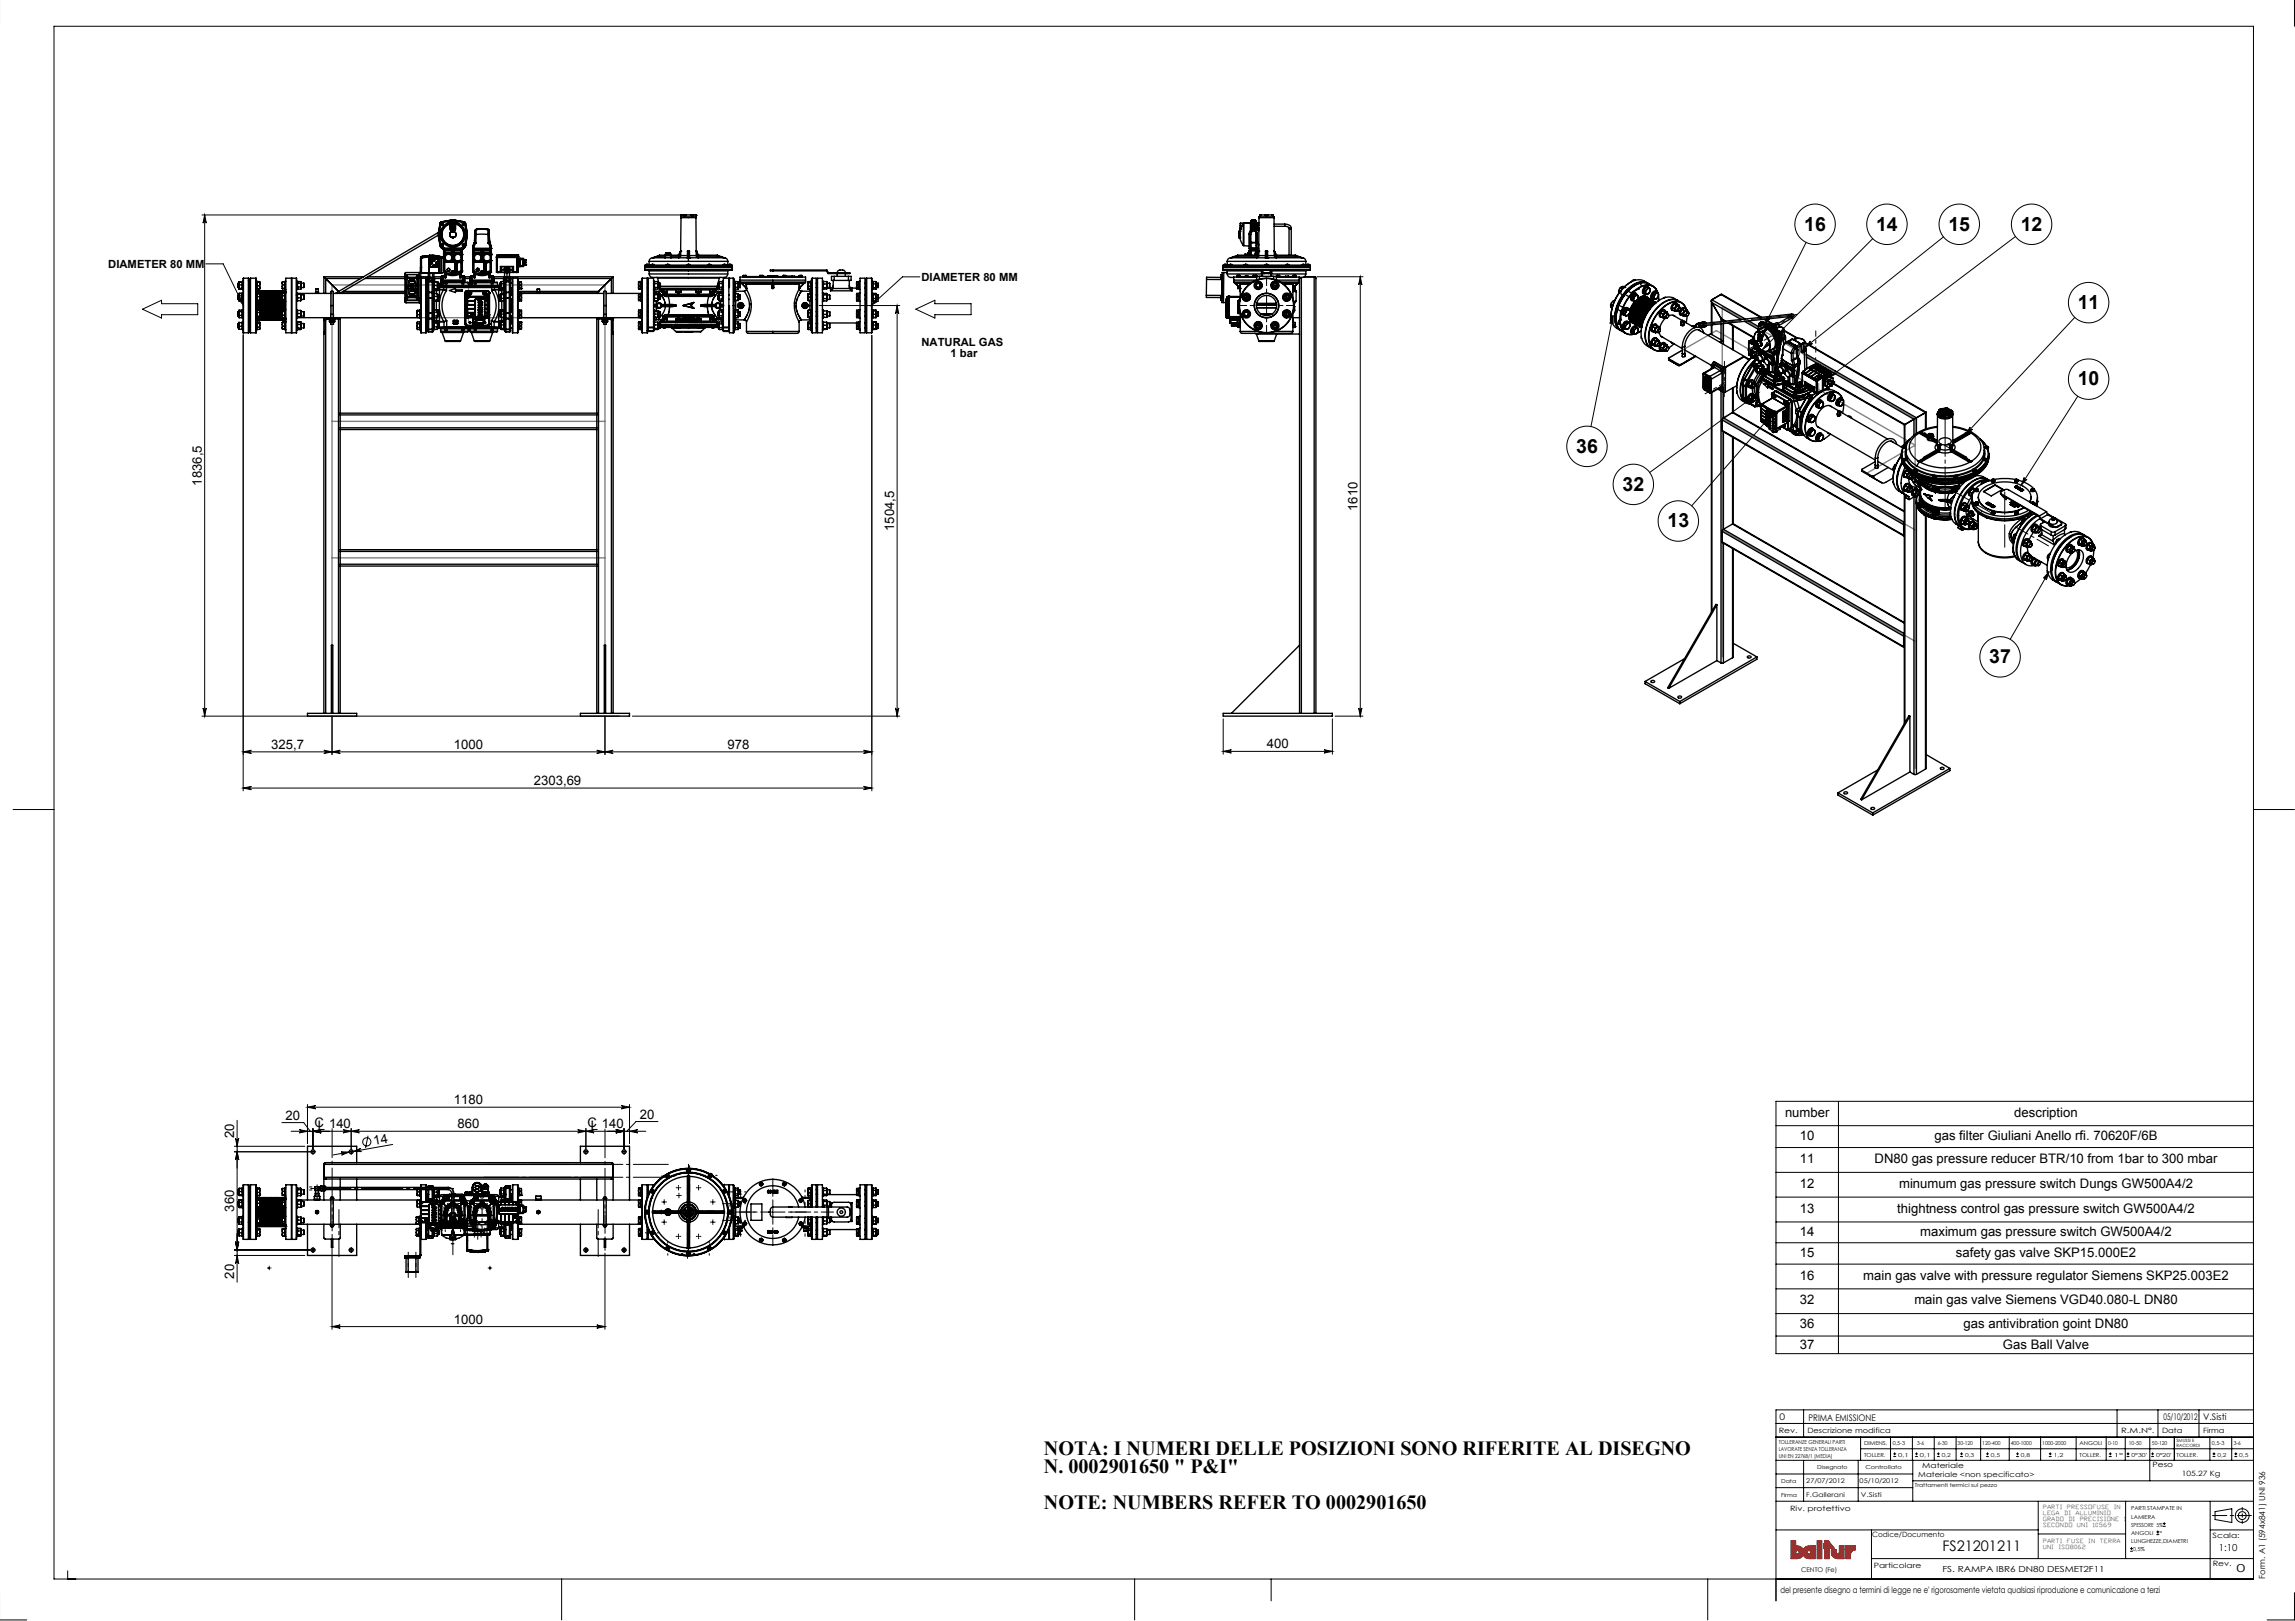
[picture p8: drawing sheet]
<svg xmlns="http://www.w3.org/2000/svg" width="841mm" height="594mm" viewBox="0 0 841 594" stroke-linecap="round" stroke-linejoin="round" font-family="sans-serif">
<defs><g id="words">
<g font-size="7.4">
<text x="382.5" y="533.1">NOTA: I NUMERI DELLE POSIZIONI SONO RIFERITE AL DISEGNO</text>
<text x="382.5" y="539.7">N. 0002901650 &quot; P&amp;I&quot;</text>
<text x="382.5" y="552.9">NOTE: NUMBERS REFER TO 0002901650</text>
</g>
<g font-size="7.1">
<text x="661.2" y="84.5">16</text>
<text x="687.5" y="84.5">14</text>
<text x="714" y="84.5">15</text>
<text x="740.5" y="84.5">12</text>
<text x="761.4" y="113.2">11</text>
<text x="761.4" y="141.2">10</text>
<text x="577.6" y="165.8">36</text>
<text x="594.6" y="179.8">32</text>
<text x="611.1" y="193.2">13</text>
<text x="729" y="243">37</text>
</g>
<text font-size="5.3" x="711.8" y="568.5">FS21201211</text>
<g font-size="4.8">
<text x="74" y="177.9" transform="rotate(-90 74 177.9)">1836,5</text>
<text x="497.4" y="187.2" transform="rotate(-90 497.4 187.2)">1610</text>
<text x="327.7" y="194.5" transform="rotate(-90 327.7 194.5)">1504,5</text>
<text x="99.4" y="274.4">325,7</text>
<text x="166.4" y="274.4">1000</text>
<text x="266.6" y="274.4">978</text>
<text x="464.2" y="274.2">400</text>
<text x="195.6" y="287.7">2303,69</text>
<text x="166.4" y="404.6">1180</text>
<text x="104.6" y="410.3">20</text>
<text x="115.3" y="412.9">C</text>
<text x="167.7" y="413.4">860</text>
<text x="215.3" y="412.9">C</text>
<text x="234.4" y="409.9">20</text>
<text x="654.1" y="409.2">number</text>
<text x="738.1" y="409.2">description</text>
<text x="85.8" y="417.2" transform="rotate(-90 85.8 417.2)">20</text>
<text x="116.5" y="414.2">L 140</text>
<text x="137.2" y="419.6" transform="rotate(-10 137.2 419.6)">14</text>
<text x="216.5" y="414.2">L 140</text>
<text x="659.6" y="417.7">10</text>
<text x="708.9" y="417.7">gas filter Giuliani Anello rfi. 70620F/6B</text>
<text x="659.6" y="426.2">11</text>
<text x="687" y="426.2">DN80 gas pressure reducer BTR/10 from 1bar to 300 mbar</text>
<text x="659.6" y="435.3">12</text>
<text x="695.9" y="435.3">minumum gas pressure switch Dungs GW500A4/2</text>
<text x="85.8" y="444" transform="rotate(-90 85.8 444)">360</text>
<text x="659.6" y="444.4">13</text>
<text x="695.2" y="444.4">thightness control gas pressure switch GW500A4/2</text>
<text x="659.6" y="452.7">14</text>
<text x="703.7" y="452.7">maximum gas pressure switch GW500A4/2</text>
<text x="659.6" y="460.5">15</text>
<text x="716.7" y="460.5">safety gas valve SKP15.000E2</text>
<text x="85.8" y="468.5" transform="rotate(-90 85.8 468.5)">20</text>
<text x="659.6" y="468.9">16</text>
<text x="682.8" y="468.9">main gas valve with pressure regulator Siemens SKP25.003E2</text>
<text x="659.6" y="478">32</text>
<text x="701.5" y="478">main gas valve Siemens VGD40.080-L DN80</text>
<text x="166.4" y="485">1000</text>
<text x="659.6" y="486.6">36</text>
<text x="719.6" y="486.6">gas antivibration goint DN80</text>
<text x="659.6" y="494.4">37</text>
<text x="734" y="494.4">Gas Ball Valve</text>
</g>
<g font-size="4.1">
<text x="39.7" y="98.1">DIAMETER 80 MM</text>
<text x="337.7" y="103.1">DIAMETER 80 MM</text>
<text x="337.7" y="126.9">NATURAL GAS</text>
<text x="348.3" y="130.9">1 bar</text>
</g>
<text font-size="4" x="819.6" y="576.2">0</text>
<text font-size="3.5" x="813" y="568.2">1:10</text>
<g font-size="3.3">
<text x="652.1" y="520.2">0</text>
<text x="662.7" y="520.7">PRIMA EMISSIONE</text>
<text x="792.8" y="520.2">05/10/2012</text>
<text x="807.3" y="520.4">V.Sisti</text>
</g>
<text font-size="3.2" x="652.4" y="583.6">del presente disegno a termini di legge ne e' rigorosamente vietata qualsiasi riproduzione e comunicazione a terzi</text>
<g font-size="3.1">
<text x="711.8" y="576">FS. RAMPA IBR6 DN80 DESMET2F11</text>
<text x="830.1" y="578.6" transform="rotate(-90 830.1 578.6)">Form. A1 (594x841) UNI 936</text>
</g>
<g font-size="2.7">
<text x="651.8" y="525">Rev.</text>
<text x="662.3" y="525.1">Descrizione modifica</text>
<text x="777.3" y="525.1">R.M.N°.</text>
<text x="792.3" y="525.1">Data</text>
<text x="807.3" y="525.1">Firma</text>
<text x="704.4" y="538">Materiale</text>
<text x="788.8" y="537.6">Peso</text>
<text x="702.9" y="541.1">Materiale &lt;non specificato&gt;</text>
<text x="799.5" y="540.7">105.27 Kg</text>
<text x="656" y="553.8">Riv. protettivo</text>
<text x="686.1" y="563.2">Codice/Documento</text>
<text x="810.8" y="563.6">Scala:</text>
<text x="686.6" y="574.5">Particolare</text>
<text x="810.8" y="573.9">Rev.</text>
</g>
<g font-size="2.4">
<text x="661.9" y="543.5">27/07/2012</text>
<text x="681.5" y="543.5">05/10/2012</text>
<text x="661.9" y="548.5">F.Gallerani</text>
<text x="681.9" y="548.5">V.Sisti</text>
<text x="660" y="576">CENTO (Fe)</text>
</g>
<g font-size="2">
<text x="651.8" y="531.6">LAVORATE SENZA TOLLERANZA</text>
<text x="651.8" y="529.1">TOLLERANZE GENERALI PARTI</text>
<text x="683.1" y="533.7">TOLLER.</text>
<text x="683.1" y="529.5">DIMENS.</text>
<text x="693.6" y="529.5">0,5-3</text>
<text x="695.6" y="533.7">0,1</text>
<text x="702.6" y="529.5">3-6</text>
<text x="703.6" y="533.7">0,1</text>
<text x="710.1" y="529.5">6-30</text>
<text x="711.6" y="533.7">0,2</text>
<text x="717.4" y="529.5">30-120</text>
<text x="720.1" y="533.7">0,3</text>
<text x="726.4" y="529.5">120-400</text>
<text x="729.6" y="533.7">0,5</text>
<text x="736.9" y="529.5">400-1000</text>
<text x="740.6" y="533.7">0,8</text>
<text x="748.4" y="529.5">1000-2000</text>
<text x="752.6" y="533.7">1,2</text>
<text x="762.1" y="533.7">TOLLER.</text>
<text x="762.1" y="529.5">ANGOLI</text>
<text x="772.6" y="529.5">0-10</text>
<text x="774.6" y="533.7">1°</text>
<text x="780.1" y="529.5">10-50</text>
<text x="781.1" y="533.7">0°30'</text>
<text x="788.6" y="529.5">50-120</text>
<text x="790.1" y="533.7">0°20'</text>
<text x="797.6" y="533.7">TOLLER.</text>
<text x="810.6" y="529.5">0,5-3</text>
<text x="812.6" y="533.7">0,2</text>
<text x="818.6" y="529.5">3-6</text>
<text x="820.6" y="533.7">0,5</text>
<text x="651.8" y="534.1">UNI EN 22768/1 (MEDIA)</text>
<text x="665.9" y="538.5">Disegnato</text>
<text x="683.6" y="538.5">Controllato</text>
<text x="652.7" y="543.5">Data</text>
<text x="701.7" y="545">Trattamenti termici sul pezzo</text>
<text x="652.7" y="548.5">Firma</text>
<text x="748.8" y="553">PARTI</text>
<text x="748.8" y="555.2">LEGA</text>
<text x="748.8" y="557.5">GRADO</text>
<text x="756.6" y="555.2">DI</text>
<text x="757.7" y="553">PRESSOFUSE</text>
<text x="758.2" y="557.5">DI</text>
<text x="760.8" y="555.2">ALLUMINIO</text>
<text x="762.4" y="557.5">PRECISIONE</text>
<text x="774.8" y="553">IN</text>
<text x="778.5" y="557.5">1</text>
<text x="780.9" y="556.5">LAMIERA</text>
<text x="780.9" y="553.5">PARTI STAMPATE IN</text>
<text x="748.8" y="559.7">SECONDO</text>
<text x="761.3" y="559.7">UNI</text>
<text x="767" y="559.7">10569</text>
<text x="780.9" y="562.5">ANGOLI 1°</text>
<text x="780.9" y="559.5">SPESSORE 5%</text>
<text x="748.8" y="565.4">PARTI</text>
<text x="748.8" y="567.6">UNI</text>
<text x="754.6" y="567.6">ISO8062</text>
<text x="757.7" y="565.4">FUSE</text>
<text x="765.5" y="565.4">IN</text>
<text x="769.6" y="565.4">TERRA</text>
<text x="780.9" y="565.5">LUNGHEZZE,DIAMETRI</text>
<text x="781.5" y="568.5">0,5%</text>
</g>
<g font-size="1.6">
<text x="797.6" y="530.2">RACCORDI</text>
<text x="797.6" y="528.3">SMUSSI E</text>
</g>
</g></defs>
<g fill="none" stroke="#000" stroke-width=".37">
<path d="M840.8 0v9.6M19.8 9.6h806v569h-806zM335.6 113.3l7-3.3v1.3h13.2v4h-13.2v1.3zM4.8 296.6h15M825.8 296.6h15M660.9 516.6v10M775.8 516.6v10M790.8 516.6v10M805.8 516.6v10M825.8 516.6h-175v70M650.8 535.1h175M650.8 526.6h175"/>
<path d="M650.8 521.6h175M660.9 535.1v15M680.9 535.1v15M681.8 526.6v8.5M681.8 530.9h144M692.8 526.6v8.5M693.9 532.8h.8M693.9 533.7h.8M694.3 532.3v.8M700.8 526.6v8.5M700.9 535.1v15M701.9 532.8h.8"/>
<path d="M701.9 533.7h.8M702.3 532.3v.8M708.8 526.6v8.5M709.9 532.8h.8M709.9 533.7h.8M710.3 532.3v.8M716.8 526.6v8.5M718.4 532.8h.8M718.4 533.7h.8M718.8 532.3v.8M725.8 526.6v8.5M727.9 532.8h.8"/>
<path d="M727.9 533.7h.8M728.3 532.3v.8M736.3 526.6v8.5M738.9 532.8h.8M738.9 533.7h.8M739.3 532.3v.8M747.8 526.6v8.5M750.9 532.8h.8M750.9 533.7h.8M751.3 532.3v.8M760.8 526.6v8.5M771.8 526.6v8.5"/>
<path d="M772.9 532.8h.8M772.9 533.7h.8M773.3 532.3v.8M778.8 526.6v8.5M779.4 532.8h.8M779.4 533.7h.8M779.8 532.3v.8M787.8 526.6v16M788.4 532.8h.8M788.4 533.7h.8M788.8 532.3v.8M796.8 526.6v8.5"/>
<path d="M809.8 526.6v8.5M810.9 532.8h.8M810.9 533.7h.8M811.3 532.3v.8M817.8 526.6v8.5M818.9 532.8h.8M818.9 533.7h.8M819.3 532.3v.8M650.8 550.1h175M650.8 540.1h50.1M650.8 545.1h50.1M700.9 542.6h124.9"/>
<path d="M746.9 550.1v21M778.9 550.1v21M792.7 558.3h.8M792.7 559.3h.8M793.1 557.9v.8M809.9 550.1v28.5M811.7 553.9l6.1-1v5l-6.1-1.1zM24.8 575.6v3M205.8 578.6v15M415.8 578.6v15M465.8 578.6v8M625.8 578.6v15"/>
<path d="M650.8 560.6h96.1M656.4 564.6h1.6v2a2.38 2.38 0 0 1 2.8 1.3l1.2-1.2 3.2-.3v4.7l-3-.1-.9-.5-.5-.8-.7 .9-.8 .4-2.9 .1zM660.8 567.9h.1M665.9 564.6h1.7v6.5h-1.7zM668.7 564.6h1.3l2.2 2.8h-1.9v3.7h-1.6v-3.7h-.4v-1.7h.4zM671.1 567.9h1.7v.8a.64 .64 0 0 0 .6 .7 .64 .64 0 0 0 .7-.7v-2.3h1.6v4.7h-2.3a2.48 2.48 0 0 1-2.3-3.2zM676.5 566.4h3.3v1.6l-1.2 .5-.5 .8v1.8h-1.6zM685.8 571.1h140M685.8 560.6v18M746.9 562.1h32M780.7 567.4h.8M780.7 568.4h.8"/>
<path d="M781.1 567v.8M790.3 561.4h.8M790.3 562.4h.8M790.7 560.9v.9M809.9 560.6h15.9M-.1 593.6h9.9M840.8 583.6v10h-10"/>
<circle cx="821.7" cy="555.4" r="1.44"/>
<circle cx="821.7" cy="555.4" r="2.52"/>
<circle cx="658.7" cy="568.8" r=".66"/>
<circle cx="662.9" cy="568.8" r=".66"/>
</g>
<g fill="none" stroke="#f00" stroke-width=".37">
<path d="M656.4 564.6h1.6v2a2.34 2.34 0 0 1 2.8 1.3l1.2-1.2 3.2-.3v4.7l-3-.1-.9-.5-.5-.8-.7 .9-.8 .4-2.9 .1zM660.8 567.9h.1M665.9 564.6h1.7v6.5h-1.7zM668.7 564.6h1.3l2.2 2.8h-1.9v3.7h-1.6v-3.7h-.4v-1.7h.4zM671.1 567.9h1.7v.8a.64 .64 0 0 0 .6 .7 .64 .64 0 0 0 .7-.7v-2.3h1.6v4.7h-2.3a2.48 2.48 0 0 1-2.3-3.2zM676.5 566.4h3.3v1.6l-1.2 .5-.5 .8v1.8h-1.6z"/>
<circle cx="658.7" cy="568.8" r=".66"/>
<circle cx="662.9" cy="568.8" r=".66"/>
</g>
<path d="M825 555.4h-14.2" fill="none" stroke="#000" stroke-width=".37" stroke-dasharray="15.2 1.3 1.3 1.3" stroke-dashoffset="10"/>
<path d="M821.7 558.3v-5.9" fill="none" stroke="#000" stroke-width=".37" stroke-dasharray="15.2 1.3 1.3 1.3" stroke-dashoffset="14.2"/>
<path d="M656.4 564.6v6.5l2.9-.1 1-.5 .5-.8 .5 .8 .9 .5 3 .1v-4.7l-3.2 .3-1.2 1.2-1.2-1.2-1.6-.1v-2zM658 568.8a.66 .66 0 0 1 1.3 0 .66 .66 0 0 1-1.3 0zM662.2 568.8a.65 .65 0 0 1 1.3 0 .65 .65 0 0 1-1.3 0zM665.9 564.6v6.5h1.7v-6.5zM668.7 564.6v1.1h-.4v1.7h.4v3.7h1.6v-3.7h1.9l-2.2-2.8zM671.1 567.9a2.45 2.45 0 0 0 2.3 3.2h2.3v-4.7h-1.6v2.3l-.5 .6-.7-.2-.1-1.2zM676.5 566.4v4.7h1.6l.2-2.1 .6-.8 .9-.2v-1.6z" fill-rule="evenodd" fill="#f00"/>
<g fill="none" stroke="#000" stroke-width=".37">
<path d="M74 78.8h175.5M75 78.8l.6 3a.6 .6 0 0 0-.6-.6 .6 .6 0 0 0-.6 .6zM75 78.8v183.6M75.4 96.7h6.4l7.3 15.1M661.8 88.8l-15.1 30.3M686.3 87.4l-40.3 40.6M712.2 86.8l-50.7 40.5M738.6 86.7l-67.9 51.4M52.2 113.3l7-3.3v1.3h13.3v4h-13.3v1.3zM87.3 109.4a.59 .59 0 0 0 .8 .2 .59 .59 0 0 0 .2-.8l.8 3zM89.1 117.5v172.3M300.2 112h29.5"/>
<path d="M321.2 109.3a.6 .6 0 0 0 0 .9 .6 .6 0 0 0 .8 0l-2.6 1.6zM328.8 112l.6 3a.6 .6 0 0 0-.6-.6 .6 .6 0 0 0-.6 .6zM328.8 112v150.4M337.1 101.5h-6.4l-11.3 10.3M456.5 108.9h.5M456.7 108.6v.5M460.8 119.3h.5M461 119.1v.5M463.9 112h.5M464.1 111.7v.5M466.9 104.6h.5M466.9 119.3h.5"/>
<path d="M467.2 104.3v.5M467.2 119.1v.5M471.3 108.9h.5M471.3 115h.5M471.5 108.6v.5M471.5 114.8v.5M482.6 101.4h16.9M498.5 101.4l.6 3a.6 .6 0 0 0-.6-.6 .6 .6 0 0 0-.6 .6zM498.5 101.4v161M591.1 115.6v3l-1.1-.2zM591.1 115.6l-8.1 40.7M647.6 116.1a.59 .59 0 0 0 .2 .7 .59 .59 0 0 0 .8-.2l-1.9 2.5z"/>
<path d="M760.3 116.3l-39.9 42.8M319.5 122.9v166.9M647.7 125.4a.6 .6 0 0 0 0 .8 .6 .6 0 0 0 .8 .1l-2.5 1.7zM663.4 125a.6 .6 0 0 0 0 .8 .6 .6 0 0 0 .8 .1l-2.7 1.4zM672.7 135.8a.6 .6 0 0 0-.1 .8 .6 .6 0 0 0 .9 .1l-2.8 1.4zM641.6 145.4l2.8-1.3-2.1 2.2a.59 .59 0 0 0 .1-.8 .59 .59 0 0 0-.8-.1zM644.4 144.1l-39.9 29M647.8 152.7l2.5-1.8-1.6 2.6a.6 .6 0 0 0 0-.8 .6 .6 0 0 0-.9 0zM650.3 150.9l-30.4 34.5M722 156.5a.6 .6 0 0 0 0 .8 .6 .6 0 0 0 .8 0l-2.4 1.8zM761.4 145.2l-20.7 32.6M741.8 175a.59 .59 0 0 0 .2 .8 .59 .59 0 0 0 .8-.2l-2.1 2.2z"/>
<path d="M750.9 209.5l-1 2.9-1-.6zM750.9 209.5l-14.3 24.8M74.4 259.4a.6 .6 0 0 0 .6 .6 .6 .6 0 0 0 .6-.6l-.6 3zM328.2 259.4a.6 .6 0 0 0 .6 .6 .6 .6 0 0 0 .6-.6l-.6 3zM497.9 259.4a.6 .6 0 0 0 .6 .6 .6 .6 0 0 0 .6-.6l-.6 3zM74 262.4h153M89.1 275.5l3-.6a.6 .6 0 0 0-.6 .6 .6 .6 0 0 0 .6 .6zM89.1 275.5h230.4M118.7 274.9l3 .6-3 .6a.6 .6 0 0 0 .5-.6 .6 .6 0 0 0-.5-.6zM121.7 275.5l3-.6a.6 .6 0 0 0-.6 .6 .6 .6 0 0 0 .6 .6zM121.7 262.4v14.1M218.7 274.9l3 .6-3 .6a.6 .6 0 0 0 .6-.6 .6 .6 0 0 0-.6-.6z"/>
<path d="M221.7 275.5l3-.6a.6 .6 0 0 0-.6 .6 .6 .6 0 0 0 .6 .6zM221.7 262.4v14.1M231.7 262.4h98M316.5 274.9l3 .6-3 .6a.6 .6 0 0 0 .6-.6 .6 .6 0 0 0-.6-.6zM448.2 275.3l3-.6a.6 .6 0 0 0-.5 .6 .6 .6 0 0 0 .5 .6zM448.2 263.4v13M448.2 275.3h40M485.2 274.7l3 .6-3 .6a.6 .6 0 0 0 .6-.6 .6 .6 0 0 0-.6-.6zM488.2 263.4v13M489.2 262.4h10.3M89.1 288.8l3-.6a.6 .6 0 0 0-.6 .6 .6 .6 0 0 0 .6 .6zM89.1 288.8h230.4"/>
<path d="M316.5 288.2l3 .6-3 .6a.6 .6 0 0 0 .6-.6 .6 .6 0 0 0-.6-.6zM86.3 417a.6 .6 0 0 0 .6 .6 .6 .6 0 0 0 .6-.6l-.6 3zM86.9 410.5v59.4M103.3 411.4h8l2.4 3.1M106.7 414.5h130M109.7 413.9l3 .6-3 .6a.6 .6 0 0 0 .6-.6 .6 .6 0 0 0-.6-.6zM112.7 405.7l3-.6a.6 .6 0 0 0-.6 .6 .6 .6 0 0 0 .6 .6zM112.7 404.7v14.4M112.7 405.7h118M114.7 414.5l3-.6a.6 .6 0 0 0-.6 .6 .6 .6 0 0 0 .6 .6zM114.7 413.5v7.6M125.7 413.9l3 .6-3 .6a.6 .6 0 0 0 .6-.6 .6 .6 0 0 0-.6-.6z"/>
<path d="M128.7 414.5l3-.6a.6 .6 0 0 0-.6 .6 .6 .6 0 0 0 .6 .6zM128.7 413.5v7.6M134.9 416.2l-1 4.5M143.9 419.4l-21.8 3.8M211.7 413.9l3 .6-3 .6a.6 .6 0 0 0 .6-.6 .6 .6 0 0 0-.6-.6zM214.7 414.5l3-.6a.6 .6 0 0 0-.6 .6 .6 .6 0 0 0 .6 .6zM214.7 413.5v7.6M225.7 413.9l3 .6-3 .6a.6 .6 0 0 0 .5-.6 .6 .6 0 0 0-.5-.6zM227.7 405.1l3 .6-3 .6a.6 .6 0 0 0 .6-.6 .6 .6 0 0 0-.6-.6zM228.7 413.5v7.6M230.7 414.5l3-.6a.6 .6 0 0 0-.6 .6 .6 .6 0 0 0 .6 .6zM230.7 404.7v14.4"/>
<path d="M241.1 411h-8l-3.4 3.5M650.8 403.6h175v92.4h-175zM650.8 412.5h175M673.7 403.6v92.4M85.9 420h25.8M86.9 422.1l.6 3a.6 .6 0 0 0-.6-.6 .6 .6 0 0 0-.6 .6zM113.7 422.1h-27.8M114.4 422.1h.5M114.7 421.8v.5M121.4 439.2h.6M121.7 438.9v.5M125 422.1l3 .1-2.8 1.1a.61 .61 0 0 0 .4-.7 .61 .61 0 0 0-.6-.5z"/>
<path d="M128.4 422.1h.5M128.7 421.8v.5M129.4 422l2.8-1.2a.59 .59 0 0 0-.4 .7 .59 .59 0 0 0 .6 .5zM214.5 422.1h.4M214.7 421.8v.5M221.4 439.2h.5M221.7 438.9v.5M228.4 422.1h.6M228.7 421.8v.5M238.9 436.6h.5M239.1 436.3v.5M244.4 431h.5"/>
<path d="M244.7 430.7v.6M248.4 435.3h.4M248.5 438.1h.5M248.6 435v.5M248.8 437.9v.5M252 429h.6M252.3 428.7v.5M255.7 435.3h.5M256 435v.5M259.6 431h.5M259.9 430.7v.6M260.2 430.7h.5"/>
<path d="M260.5 430.5v.5M265.2 436.6h.5M265.5 436.3v.5M272.7 439.9h.5M272.9 439.7v.5M278.7 433.9h.5M278.9 433.7v.5M287.2 433.9h.5M287.4 433.7v.5M293.2 439.9h.5M293.4 439.7v.5M650.8 420.5h175"/>
<path d="M650.8 429.6h175M650.8 438.7h175M85.9 458h27.8M86.3 455a.6 .6 0 0 0 .6 .6 .6 .6 0 0 0 .6-.6l-.6 3zM114.4 458h.5M114.7 457.8v.5M121.4 449h.6M121.7 457.4v29.7M121.7 448.8v.5M128.4 458h.5M128.7 457.8v.5M214.5 458h.4"/>
<path d="M214.7 457.8v.5M221.4 449h.5M221.7 459.2v27.9M221.7 448.8v.5M228.4 458h.6M228.7 457.8v.5M236.9 444.2h.4M237.1 443.9v.5M238.9 451.8h.5M239.1 451.5v.5M242 444.2h.5M242.3 443.9v.5"/>
<path d="M243.1 447.8h.5M243.1 440.5h.5M243.4 440.2v.5M243.4 447.6v.5M244.4 457.3h.5M244.5 444.2h1M244.7 457.1v.5M244.8 443.9v.5M245.3 443.9v.5M248.4 453.1h.4M248.6 452.8v.5M252 444.2h.6"/>
<path d="M252 459.4h.6M252.3 443.9v.5M252.3 459.1v.5M255.7 453.1h.5M256 452.8v.5M259.6 457.3h.5M259.9 457.1v.5M260.9 447.8h.5M260.9 440.5h.5M261.2 440.2v.5M261.2 447.6v.5M265.2 451.8h.5"/>
<path d="M265.5 451.5v.5M267.2 444.2h.5M267.5 443.9v.5M272.7 448.4h.5M272.9 448.2v.5M278.7 454.4h.5M278.9 454.2v.5M282.9 444.2h.5M283.2 443.9v.5M287.2 454.4h.5M287.4 454.2v.5M293.2 448.4h.5"/>
<path d="M293.4 448.2v.5M650.8 447.8h175M650.8 455.4h175M85.9 460.1h25.8M86.9 460.1l.6 2.9a.6 .6 0 0 0-.6-.5 .6 .6 0 0 0-.6 .5zM98.4 464.7h.5M98.6 464.4v.5M179.3 464.7h.5M179.5 464.4v.5M650.8 463.2h175M650.8 472.3h175M121.7 486.1l3-.6a.6 .6 0 0 0-.6 .6 .6 .6 0 0 0 .6 .6z"/>
<path d="M121.7 486.1h100M218.7 485.5l3 .6-3 .6a.6 .6 0 0 0 .6-.6 .6 .6 0 0 0-.6-.6zM650.8 481.4h175M650.8 489.6h175"/>
<circle cx="665.1" cy="82.2" r="7.4"/>
<circle cx="691.5" cy="82.2" r="7.4"/>
<circle cx="718" cy="82.2" r="7.4"/>
<circle cx="744.5" cy="82.2" r="7.4"/>
<circle cx="765.4" cy="110.9" r="7.4"/>
<circle cx="765.4" cy="138.9" r="7.4"/>
<circle cx="581.5" cy="163.6" r="7.4"/>
<circle cx="598.5" cy="177.5" r="7.4"/>
<circle cx="615" cy="190.9" r="7.4"/>
<circle cx="732.9" cy="240.7" r="7.4"/>
<circle cx="134.4" cy="418.4" r="1.5"/>
</g>
<g fill="none" stroke="#000" stroke-width=".37" stroke-dasharray="15.2 1.3 1.3 1.3">
<path d="M456.2 108.9h-.6M456.7 108.4v-.7M456.7 109.4v.6M456.7 108.4v-.6M457.2 108.9h.7M457.2 108.9h.6M460.6 119.3h-.7M461.1 118.8v-.6M461.1 119.8v.7M461.6 119.3h.6M466.7 104.6h-.7M466.7 119.3h-.7"/>
<path d="M467.2 104.1v-.7M467.2 105.1v.6M467.2 118.8v-.6M467.2 119.8v.7M467.7 104.6h.6M467.7 119.3h.6M471 108.9h-.6M471 115h-.6M471.5 108.4v-.7M471.5 109.4v.6M471.5 114.5v-.6M471.5 115.5v.7"/>
<path d="M472 108.9h.7M472 115h.7M114.2 422h-.4M114.7 421.5v-.4M114.7 422.5v.5M115.2 422h.5M121.2 439.1h-.3M122.2 439.1h.3M128.2 422h-.4M128.7 421.5v-.4M128.7 422.5v.5M129.2 422h.5"/>
<path d="M214.2 422h-.4M214.7 421.5v-.4M214.7 422.5v.5M215.2 422h.5M221.2 439.1h-.3M222.2 439.1h.3M228.2 422h-.4M228.7 421.5v-.4M228.7 422.5v.5M229.2 422h.5M238.6 436.5h-.3M238.6 436.5h.1"/>
<path d="M239.1 436v-.3M239.1 437v.4M239.1 436h.1M239.1 437v.1M239.6 436.5h.4M239.6 436.5h.1M243.4 440v-.4M244.2 431h-.3M244.2 431h-.1M244.7 430.5v-.4M244.7 431.5v.3M244.7 430.5v-.1"/>
<path d="M244.7 431.5v.1M245.2 431h.4M245.2 431h.1M248.1 435.2h-.3M248.3 438.1h-.3M248.6 434.7v-.3M248.6 435.7v.4M248.8 437.6v-.4M248.8 438.6v.3M249.1 435.2h.4M249.3 438.1h.4M251.8 428.9h-.3"/>
<path d="M252.3 428.4v-.3M252.3 429.4v.4M252.8 428.9h.4M255.5 435.2h-.4M256 434.7v-.3M256 435.7v.4M256.5 435.2h.3M259.4 431h-.1M259.9 430.5v-.1M259.9 431.5v.1M260 430.7h-.4M260.4 431h.1"/>
<path d="M260.5 430.2v-.3M260.5 431.2v.4M261 430.7h.3M261.2 440v-.4M265 436.5h-.4M265.5 436v-.3M265.5 437v.4M266 436.5h.3M268.6 436.8h-3.8M272.5 439.9h-.4M273 439.4v-.4M273.5 439.9h.3"/>
<path d="M278.5 433.9h-.4M279 433.4v-.4M279 434.4v.3M279.5 433.9h.3M287 433.9h-.4M287.5 433.4v-.4M287.5 434.4v.3M288 433.9h.3M293 439.9h-.4M293.5 439.4v-.4M294 439.9h.3M114.2 458h-.4"/>
<path d="M114.7 457.5v-.4M114.7 458.5v.5M115.2 458h.5M121.2 449h-.3M121.7 448.5v-1.1M122.2 449h.3M128.2 458h-.4M128.7 457.5v-.4M128.7 458.5v.5M129.2 458h.5M165.5 447.5h-2.5M166.4 447.5h-.9"/>
<path d="M166.4 447.5h2.5M175.1 451.9v2.2M175.1 448.7v3.2M178.5 451.9v2.2M178.5 448.7v3.2M214.2 458h-.4M214.7 457.5v-.4M214.7 458.5v.5M215.2 458h.5M221.2 449h-.3M221.7 448.5v-3.3M222.2 449h.3"/>
<path d="M228.2 458h-.4M228.7 457.5v-.4M228.7 458.5v.5M229.2 458h.5M236.6 444.1h-.1M236.6 444.1h-.3M237.1 443.6h.1M237.1 444.6v.1M237.1 443.6v-.3M237.1 444.6v.4M237.6 444.1h.1M237.6 444.1h.4"/>
<path d="M238.6 451.7h-.3M239.1 451.2v-.3M239.1 452.2v.4M239.6 451.7h.4M241.8 444.1h-.2M242.3 443.6v-.2M242.3 444.6v.3M242.8 444.1h.3M242.9 440.5h-.4M242.9 447.8h-.4M243.4 441v.3M243.4 447.3v-.3"/>
<path d="M243.4 448.3v.4M243.9 440.5h.3M243.9 447.8h.3M244.2 457.3h-.3M244.3 444.1h-.4M244.7 456.8v-.3M244.7 457.8v.4M244.8 443.6v-.3M244.8 444.6v.4M245.1 444.1h-.3M245.2 457.3h.4M245.3 444.1h.4"/>
<path d="M245.3 443.9v-.3M245.3 444.4v.2M245.6 444.1h.2M248.1 453.1h-.3M248.6 452.6v-.4M248.6 453.6v.3M249.1 453.1h.4M251.8 459.3h-.3M252.3 458.8v-.3M252.3 459.8v.4M252.8 459.3h.4M255.5 453.1h-.4"/>
<path d="M256 452.6v-.4M256 453.6v.3M256.5 453.1h.3M259.4 457.3h-.3M259.9 456.8v-.3M259.9 457.8v.4M260.4 457.3h.4M260.7 440.5h-.3M260.7 447.8h-.3M261.2 441v.3M261.2 447.3v-.3M261.2 448.3v.4"/>
<path d="M261.7 440.5h.4M261.7 447.8h.4M265 451.7h-.4M265.5 451.2v-.3M265.5 452.2v.4M266 451.7h.3M267 444.1h-.3M267.5 443.6v-.3M267.5 444.6v.4M268 444.1h.4M268.6 447.2h-3.8M268.6 441.1h-3.8"/>
<path d="M272.5 448.4h-.4M273 440.4v.3M273 447.9v-.4M273 448.9v.3M273.5 448.4h.3M278.5 454.4h-.4M279 453.9v-.3M279 454.9v.4M279.5 454.4h.3M287 454.4h-.4M287.5 453.9v-.3M287.5 454.9v.4"/>
<path d="M288 454.4h.3M293 448.4h-.4M293.5 447.9v-.4M293.5 448.9v.3M293.5 440.4v.3M294 448.4h.3M98.2 464.6h-.2M98.7 464.1v-.1M98.7 465.1v.2M99.2 464.6h.1M179.1 464.6h-.2M179.6 464.1v-.1"/>
<path d="M179.6 465.1v.2M180.1 464.6h.1"/>
</g>
<path d="M221.7 449.5v8.7M252.3 458.5v-8.6" fill="none" stroke="#000" stroke-width=".37" stroke-dasharray="15.2 1.3 1.3 1.3" stroke-dashoffset="12.8"/>
<path d="M221.7 438.6v-24.8" fill="none" stroke="#000" stroke-width=".37" stroke-dasharray="15.2 1.3 1.3 1.3" stroke-dashoffset="4.7"/>
<g fill="none" stroke="#000" stroke-width=".37" stroke-dasharray="15.2 1.3 1.3 1.3" stroke-dashoffset="14.7">
<path d="M161.7 439.7l2.8 3.9M170.2 439.7l-2.8 3.9M172.4 439.7l2.8 3.9M180.9 439.7l-2.8 3.9M221.7 439.6v5M239.1 434.2v5M242.4 431h5M262.8 430.7h-5M265.5 438.9v-5M162.7 442.4l-.2 4.8M163.6 442.1l-.1 4.8M168.4 446.9l-.1-4.8"/>
<path d="M169.2 442.4l.2 4.8M173.4 442.4l-.2 4.8M174.3 442.1l-.1 4.8M179.1 446.9l-.1-4.8M179.9 442.4l.2 4.8M241.5 451.7h-5M244.7 455v5M254.6 459.3h-5M259.9 455v5M265.5 449.4v5M267.5 446.5v-5"/>
</g>
<path d="M121.7 438.6v-25" fill="none" stroke="#000" stroke-width=".37" stroke-dasharray="15.2 1.3 1.3 1.3" stroke-dashoffset="4.6"/>
<path d="M121.7 439.6v7.2" fill="none" stroke="#000" stroke-width=".37" stroke-dasharray="15.2 1.3 1.3 1.3" stroke-dashoffset="13.6"/>
<path d="M161.9 439.9l-.1 7M170 439.9l.1 7M172.6 439.9l-.1 7M180.7 439.9l.1 7M121.7 449.5v6.9" fill="none" stroke="#000" stroke-width=".37" stroke-dasharray="15.2 1.3 1.3 1.3" stroke-dashoffset="13.7"/>
<path d="M702.6 169.2l6.4-3.8M712.6 163.2l6.4 3.7M251.8 444.1h-7.4M252.3 443.6v-7.4M252.3 444.6v7.5M252.8 444.1h7.5" fill="none" stroke="#000" stroke-width=".37" stroke-dasharray="15.2 1.3 1.3 1.3" stroke-dashoffset="13.4"/>
<path d="M282.7 444.1h-11.7M283.2 443.6v-11.7M283.2 444.6v11.8M283.7 444.1h11.8" fill="none" stroke="#000" stroke-width=".37" stroke-dasharray="15.2 1.3 1.3 1.3" stroke-dashoffset="11.3"/>
<path d="M463.6 111.9h-9.7M464.1 111.4v-9.7M464.1 112.4v9.8M464.6 111.9h9.8M252.7 427.2v9.6M251.9 444.4v-9.7M252.1 443.7h9.6M252.7 443.9v9.7M269.3 444.5h-9.7M251.9 461.1v-9.6" fill="none" stroke="#000" stroke-width=".37" stroke-dasharray="15.2 1.3 1.3 1.3" stroke-dashoffset="12.3"/>
<path d="M124.2 460.4v-17.2M219.2 460.4v-17.2" fill="none" stroke="#000" stroke-width=".37" stroke-dasharray="15.2 1.3 1.3 1.3" stroke-dashoffset="8.5"/>
<path d="M244.9 431.4h-67.6M244.9 426.7h-67.6" fill="none" stroke="#000" stroke-width=".37" stroke-dasharray="15.2 1.3 1.3 1.3" stroke-dashoffset="2.4"/>
<path d="M168.4 453.8h-5" fill="none" stroke="#000" stroke-width=".37" stroke-dasharray="15.2 1.3 1.3 1.3" stroke-dashoffset="14.6"/>
<g fill="none" stroke="#000" stroke-width=".37" stroke-dasharray="15.2 1.3 1.3 1.3" stroke-dashoffset="15.1">
<path d="M162 438.2v4M166.5 438.8l.2 4.1M169.9 438.2v4M172.7 438.2v4M177.2 438.8l.2 4.1M180.6 438.2v4M161.2 447.6h4.1M162 446.9v4M163.1 449.9l.2-4.2M163.4 445.8l-.2 4.1M165 449.5v-4.1M165.3 442.9l.1-4.1"/>
<path d="M165.3 447.8l-4.1-.1M165.3 447.8l-4-.1M165.4 455.8v-4M165.5 449.5v-4.1M165.6 455.8v-4M165.6 445.5h-4M165.8 455.8v-4M165.9 455.8v-4M166 455.8v-4M166.1 455.8v-4M166.4 455.8v-4M166.4 449.5v-4.1"/>
<path d="M166.6 447.8l4-.1M166.6 447.6h4.1M166.6 447.8l4.1-.1M166.9 449.5v-4.1M168.6 445.8l.2 4.1M168.7 449.9l-.1-4.2M169.9 446.9v4M170.4 445.5h-4.1M171.9 447.6h4.1M172.6 450.1v-4M176 442.9l.1-4.1M176 447.8l-4.1-.1"/>
<path d="M176.1 447.8l-4.1-.1M176.3 445.5h-4M177.3 447.8l4-.1M177.3 447.6h4.1M177.3 447.8l4.1-.1M177.5 452.7v-4.1M180.7 450.1v-4M181.1 445.5h-4.1"/>
</g>
<path d="M657.8 131.4v-4.7M665.3 135.8v-4.7M268.6 436.8h4.7M162 447.5v4.8M164.9 447.5l4.7 .1M167.1 447.5l-4.8 .1M169.9 447.5v4.8M171.3 448.2h4.6M177.6 448.2h4.6M179.5 447.6v4.7M268.6 447.2h4.7M268.6 441.1h4.7" fill="none" stroke="#000" stroke-width=".37" stroke-dasharray="15.2 1.3 1.3 1.3" stroke-dashoffset="14.8"/>
<path d="M166 435.5v24.3" fill="none" stroke="#000" stroke-width=".37" stroke-dasharray="15.2 1.3 1.3 1.3" stroke-dashoffset="5"/>
<path d="M172.9 449.5h-13.7" fill="none" stroke="#000" stroke-width=".37" stroke-dasharray="15.2 1.3 1.3 1.3" stroke-dashoffset="10.3"/>
<path d="M116.2 434.2v5.2M161.9 445.9v5.3M163.2 451.3l-.2-5.2M168.7 451.3l.2-5.2M170 445.9v5.3M173.9 451.3l-.2-5.2M179.4 451.3l.2-5.2M271.4 441.4v-5.4M295 441.4v-5.4" fill="none" stroke="#000" stroke-width=".37" stroke-dasharray="15.2 1.3 1.3 1.3" stroke-dashoffset="14.5"/>
<path d="M158.8 448.9h14.3M158.8 449h14.3" fill="none" stroke="#000" stroke-width=".37" stroke-dasharray="15.2 1.3 1.3 1.3" stroke-dashoffset="10"/>
<path d="M169.1 447.8h-6.3" fill="none" stroke="#000" stroke-width=".37" stroke-dasharray="15.2 1.3 1.3 1.3" stroke-dashoffset="14"/>
<g fill="none" stroke="#000" stroke-width=".37" stroke-dasharray="15.2 1.3 1.3 1.3" stroke-dashoffset="15">
<path d="M162.9 438.1l-.1 4.3M165.8 438.9l-.1 4.2M169 438.1l.2 4.3M173.6 438.1l-.1 4.3M176.5 438.9l-.1 4.2M179.7 438.1l.2 4.3M159.6 447.3h4.3M159.9 441h4.3M164.9 449.7l.2-4.2M165.4 449.7l.1-4.2M166.2 443.1l-.1-4.2M166.5 449.7l-.1-4.2"/>
<path d="M167 449.7l-.2-4.2M173.8 449.9l.2-4.2M173.9 449v4.3M174.1 445.7l-.2 4.2M176.3 449v4.3M176.9 443.1l-.1-4.2M179.3 445.7l.2 4.2M179.4 449.9l-.1-4.2M179.6 452.6v-4.3M182.7 441h-4.3M183 447.3h-4.3"/>
</g>
<path d="M173 448.3h-14.1" fill="none" stroke="#000" stroke-width=".37" stroke-dasharray="15.2 1.3 1.3 1.3" stroke-dashoffset="10.1"/>
<path d="M169.6 444.7v5.8" fill="none" stroke="#000" stroke-width=".37" stroke-dasharray="15.2 1.3 1.3 1.3" stroke-dashoffset="14.2"/>
<path d="M174.6 447.3h-6.6M236.3 443.7h6.7" fill="none" stroke="#000" stroke-width=".37" stroke-dasharray="15.2 1.3 1.3 1.3" stroke-dashoffset="13.8"/>
<path d="M164.8 440h-4.5M182.3 440h-4.5M159.9 447.2h4.4M171 448.3h4.5M173.8 447.6v4.6M177.8 448.3h4.5M178.3 447.2h4.4M252.3 445v4.5" fill="none" stroke="#000" stroke-width=".37" stroke-dasharray="15.2 1.3 1.3 1.3" stroke-dashoffset="14.9"/>
<path d="M119 435h-5.6M119 436.1h-5.6M170.1 444.1l-.1 5.5M172.5 444.1l.1 5.5M180.8 444.1l-.1 5.5" fill="none" stroke="#000" stroke-width=".37" stroke-dasharray="15.2 1.3 1.3 1.3" stroke-dashoffset="14.4"/>
<path d="M175.5 440h-8.4" fill="none" stroke="#000" stroke-width=".37" stroke-dasharray="15.2 1.3 1.3 1.3" stroke-dashoffset="12.9"/>
<path d="M176.7 452.6v-10.8" fill="none" stroke="#000" stroke-width=".37" stroke-dasharray="15.2 1.3 1.3 1.3" stroke-dashoffset="11.7"/>
<path d="M178.3 451.1h-6.4" fill="none" stroke="#000" stroke-width=".37" stroke-dasharray="15.2 1.3 1.3 1.3" stroke-dashoffset="13.9"/>
<path d="M175.4 450.5h6.2" fill="none" stroke="#000" stroke-width=".37" stroke-dasharray="15.2 1.3 1.3 1.3" stroke-dashoffset="14.1"/>
<path d="M712.6 163.4l6.4-3.7M167.6 447.2h7.4M167.7 441h7.2" fill="none" stroke="#000" stroke-width=".37" stroke-dasharray="15.2 1.3 1.3 1.3" stroke-dashoffset="13.5"/>
<path d="M182.3 440h-22" fill="none" stroke="#000" stroke-width=".37" stroke-dasharray="15.2 1.3 1.3 1.3" stroke-dashoffset="6.1"/>
<path d="M149.6 458.8v9.3M152.4 468.1v-9.3" fill="none" stroke="#000" stroke-width=".37" stroke-dasharray="15.2 1.3 1.3 1.3" stroke-dashoffset="12.5"/>
<path d="M166.2 435.5h-52.3" fill="none" stroke="#000" stroke-width=".37" stroke-dasharray="15.2 1.3 1.3 1.3" stroke-dashoffset=".5"/>
<path d="M252.3 426.6v8.2M252.3 443.9v-8.1M252.5 444.1h8.2" fill="none" stroke="#000" stroke-width=".37" stroke-dasharray="15.2 1.3 1.3 1.3" stroke-dashoffset="13.1"/>
<path d="M651.7 133.2v-11.2M659.3 137.6v-11.2M251.2 444.5h-11.3" fill="none" stroke="#000" stroke-width=".37" stroke-dasharray="15.2 1.3 1.3 1.3" stroke-dashoffset="11.5"/>
<path d="M243.4 443.7h5.6M271.4 453v-5.6M295 453v-5.6" fill="none" stroke="#000" stroke-width=".37" stroke-dasharray="15.2 1.3 1.3 1.3" stroke-dashoffset="14.3"/>
<path d="M276.7 444.1h-15.7M289.7 444.1h15.7" fill="none" stroke="#000" stroke-width=".37" stroke-dasharray="15.2 1.3 1.3 1.3" stroke-dashoffset="7.9"/>
<path d="M649.3 123.1l-9 5.1" fill="none" stroke="#000" stroke-width=".37" stroke-dasharray="15.2 1.3 1.3 1.3" stroke-dashoffset="12"/>
<path d="M665.4 121.2v7.9" fill="none" stroke="#000" stroke-width=".37" stroke-dasharray="15.2 1.3 1.3 1.3" stroke-dashoffset="13.2"/>
<path d="M631.9 132.4l-.1 13" fill="none" stroke="#000" stroke-width=".37" stroke-dasharray="15.2 1.3 1.3 1.3" stroke-dashoffset="10.6"/>
<path d="M632 140.2l-7.2 4.1" fill="none" stroke="#000" stroke-width=".37" stroke-dasharray="15.2 1.3 1.3 1.3" stroke-dashoffset="13"/>
<path d="M648.9 120.5l9.3-5.3" fill="none" stroke="#000" stroke-width=".37" stroke-dasharray="15.2 1.3 1.3 1.3" stroke-dashoffset="11.8"/>
<path d="M658.6 115.3l-37.4 3.9" fill="none" stroke="#000" stroke-width=".37" stroke-dasharray="15.2 1.3 1.3 1.3" stroke-dashoffset="-1.7"/>
<path d="M712.8 152.4v33.5" fill="none" stroke="#000" stroke-width=".37" stroke-dasharray="15.2 1.3 1.3 1.3" stroke-dashoffset=".4"/>
<path d="M716.2 180.1l14.1 8.2" fill="none" stroke="#000" stroke-width=".37" stroke-dasharray="15.2 1.3 1.3 1.3" stroke-dashoffset="9"/>
<path d="M734.6 180.3v20.2" fill="none" stroke="#000" stroke-width=".37" stroke-dasharray="15.2 1.3 1.3 1.3" stroke-dashoffset="7"/>
<path d="M738.9 193.3l11.8 6.7" fill="none" stroke="#000" stroke-width=".37" stroke-dasharray="15.2 1.3 1.3 1.3" stroke-dashoffset="10.4"/>
<path d="M118.7 116.4h103M121.7 154.4h100M121.7 204.4h100M121.7 261.4v-157h100v157" fill="none" stroke="#808080" stroke-width=".5"/>
<path d="M221.4 116.4a.25 .25 0 0 1 .5 0 .25 .25 0 0 1-.5 0zM118.4 116.4a.25 .25 0 0 1 .5 0 .25 .25 0 0 1-.5 0z" fill="#808080"/>
<path d="M611.3 131.3l17.7-10.2 72.8 42.1-17.7 10.2M631.1 153.4l70.7 40.8M631.1 194.2l70.7 40.8M631.1 240.7v-128.2l70.7 40.9v128.2" fill="none" stroke="#808080" stroke-width=".5"/>
<path d="M171.7 104.4v13.8" fill="none" stroke="#808080" stroke-width=".37" stroke-dasharray="15.2 1.3 1.3 1.3" stroke-dashoffset="10.2"/>
<path d="M666.5 132.9v11.4" fill="none" stroke="#808080" stroke-width=".37" stroke-dasharray="15.2 1.3 1.3 1.3" stroke-dashoffset="11.5"/>
<g fill="#000">
<path d="M273.3 105.6a.25 .25 0 0 1 .5 0 .25 .25 0 0 1-.5 0zM292.6 105.6a.25 .25 0 0 1 .5 0 .25 .25 0 0 1-.5 0zM242.7 117a.25 .25 0 0 1 .5 0 .25 .25 0 0 1-.5 0zM242.7 106.8a.25 .25 0 0 1 .5 0 .25 .25 0 0 1-.5 0zM261.3 117a.25 .25 0 0 1 .5 0 .25 .25 0 0 1-.5 0zM261.3 106.8a.25 .25 0 0 1 .5 0 .25 .25 0 0 1-.5 0zM238.9 94.5a.25 .25 0 0 1 .5 0 .25 .25 0 0 1-.5 0zM265.2 94.5a.25 .25 0 0 1 .5 0 .25 .25 0 0 1-.5 0zM177.2 117.2a.25 .25 0 0 1 .5 0 .25 .25 0 0 1-.5 0zM155.6 100a.25 .25 0 0 1 .5 0 .25 .25 0 0 1-.5 0zM155.7 93.8a.25 .25 0 0 1 .5 0 .25 .25 0 0 1-.5 0zM155.7 93.8a.25 .25 0 0 1 .5 0 .25 .25 0 0 1-.5 0zM155.7 93.8a.25 .25 0 0 1 .5 0 .25 .25 0 0 1-.5 0zM156.7 93.8a.25 .25 0 0 1 .5 0 .25 .25 0 0 1-.5 0zM186.8 101.9a.25 .25 0 0 1 .5 0 .25 .25 0 0 1-.5 0zM156.5 101.9a.25 .25 0 0 1 .5 0 .25 .25 0 0 1-.5 0zM273.3 105.7a.25 .25 0 0 1 .5 0 .25 .25 0 0 1-.5 0zM292.6 105.7a.25 .25 0 0 1 .5 0 .25 .25 0 0 1-.5 0zM155.9 93.8a.25 .25 0 0 1 .5 0 .25 .25 0 0 1-.5 0zM178.3 106.6a.25 .25 0 0 1 .5 0 .25 .25 0 0 1-.5 0z"/>
<path d="M321.2 109.3a.6 .6 0 0 0 0 .9 .6 .6 0 0 0 .8 0l-2.6 1.6zM87.3 109.4a.59 .59 0 0 0 .8 .2 .59 .59 0 0 0 .2-.8l.8 3z"/>
<path d="M328.8 112l.6 3a.6 .6 0 0 0-.6-.6 .6 .6 0 0 0-.6 .6zM328.2 259.4a.6 .6 0 0 0 .6 .6 .6 .6 0 0 0 .6-.6l-.6 3zM75 78.8l.6 3a.6 .6 0 0 0-.6-.6 .6 .6 0 0 0-.6 .6zM74.4 259.4a.6 .6 0 0 0 .6 .6 .6 .6 0 0 0 .6-.6l-.6 3zM498.5 101.4l.6 3a.6 .6 0 0 0-.6-.6 .6 .6 0 0 0-.6 .6zM497.9 259.4a.6 .6 0 0 0 .6 .6 .6 .6 0 0 0 .6-.6l-.6 3zM86.9 422.1l.6 3a.6 .6 0 0 0-.6-.6 .6 .6 0 0 0-.6 .6zM86.3 455a.6 .6 0 0 0 .6 .6 .6 .6 0 0 0 .6-.6l-.6 3zM86.3 455a.6 .6 0 0 0 .6 .6 .6 .6 0 0 0 .6-.6l-.6 3zM86.9 460.1l.6 2.9a.6 .6 0 0 0-.6-.5 .6 .6 0 0 0-.6 .5z"/>
<path d="M473.5 105.6a.25 .25 0 0 1 .5 0 .25 .25 0 0 1-.5 0zM454.2 105.6a.25 .25 0 0 1 .5 0 .25 .25 0 0 1-.5 0zM453.4 117.3a.25 .25 0 0 1 .5 0 .25 .25 0 0 1-.5 0zM452.2 119.3a.25 .25 0 0 1 .5 0 .25 .25 0 0 1-.5 0zM454.1 84.7a.25 .25 0 0 1 .5 0 .25 .25 0 0 1-.5 0zM454.1 87.1a.25 .25 0 0 1 .5 0 .25 .25 0 0 1-.5 0z"/>
<path d="M647.7 125.4a.6 .6 0 0 0 0 .8 .6 .6 0 0 0 .8 .1l-2.5 1.7zM672.7 135.8a.6 .6 0 0 0-.1 .8 .6 .6 0 0 0 .9 .1l-2.8 1.4zM647.8 152.7l2.5-1.8-1.6 2.6a.6 .6 0 0 0 0-.8 .6 .6 0 0 0-.9 0zM741.8 175a.59 .59 0 0 0 .2 .8 .59 .59 0 0 0 .8-.2l-2.1 2.2zM722 156.5a.6 .6 0 0 0 0 .8 .6 .6 0 0 0 .8 0l-2.4 1.8zM663.4 125a.6 .6 0 0 0 0 .8 .6 .6 0 0 0 .8 .1l-2.7 1.4zM647.6 116.1a.59 .59 0 0 0 .2 .7 .59 .59 0 0 0 .8-.2l-1.9 2.5zM641.6 145.4l2.8-1.3-2.1 2.2a.59 .59 0 0 0 .1-.8 .59 .59 0 0 0-.8-.1zM591.1 115.6v3l-1.1-.2zM750.9 209.5l-1 2.9-1-.6z"/>
<path d="M118.7 274.9l3 .6-3 .6a.6 .6 0 0 0 .5-.6 .6 .6 0 0 0-.5-.6zM89.1 275.5l3-.6a.6 .6 0 0 0-.6 .6 .6 .6 0 0 0 .6 .6zM316.5 274.9l3 .6-3 .6a.6 .6 0 0 0 .6-.6 .6 .6 0 0 0-.6-.6zM221.7 275.5l3-.6a.6 .6 0 0 0-.6 .6 .6 .6 0 0 0 .6 .6zM485.2 274.7l3 .6-3 .6a.6 .6 0 0 0 .6-.6 .6 .6 0 0 0-.6-.6zM448.2 275.3l3-.6a.6 .6 0 0 0-.5 .6 .6 .6 0 0 0 .5 .6z"/>
<path d="M121.7 275.5l3-.6a.6 .6 0 0 0-.6 .6 .6 .6 0 0 0 .6 .6zM218.7 274.9l3 .6-3 .6a.6 .6 0 0 0 .6-.6 .6 .6 0 0 0-.6-.6zM89.1 288.8l3-.6a.6 .6 0 0 0-.6 .6 .6 .6 0 0 0 .6 .6zM316.5 288.2l3 .6-3 .6a.6 .6 0 0 0 .6-.6 .6 .6 0 0 0-.6-.6zM114.7 414.5l3-.6a.6 .6 0 0 0-.6 .6 .6 .6 0 0 0 .6 .6zM125.7 413.9l3 .6-3 .6a.6 .6 0 0 0 .6-.6 .6 .6 0 0 0-.6-.6zM214.7 414.5l3-.6a.6 .6 0 0 0-.6 .6 .6 .6 0 0 0 .6 .6zM225.7 413.9l3 .6-3 .6a.6 .6 0 0 0 .5-.6 .6 .6 0 0 0-.5-.6zM225.7 413.9l3 .6-3 .6a.6 .6 0 0 0 .5-.6 .6 .6 0 0 0-.5-.6zM230.7 414.5l3-.6a.6 .6 0 0 0-.6 .6 .6 .6 0 0 0 .6 .6zM109.7 413.9l3 .6-3 .6a.6 .6 0 0 0 .6-.6 .6 .6 0 0 0-.6-.6zM114.7 414.5l3-.6a.6 .6 0 0 0-.6 .6 .6 .6 0 0 0 .6 .6zM121.7 486.1l3-.6a.6 .6 0 0 0-.6 .6 .6 .6 0 0 0 .6 .6zM218.7 485.5l3 .6-3 .6a.6 .6 0 0 0 .6-.6 .6 .6 0 0 0-.6-.6z"/>
<path d="M112.7 405.7l3-.6a.6 .6 0 0 0-.6 .6 .6 .6 0 0 0 .6 .6zM227.7 405.1l3 .6-3 .6a.6 .6 0 0 0 .6-.6 .6 .6 0 0 0-.6-.6z"/>
<path d="M128.7 414.5l3-.6a.6 .6 0 0 0-.6 .6 .6 .6 0 0 0 .6 .6zM211.7 413.9l3 .6-3 .6a.6 .6 0 0 0 .6-.6 .6 .6 0 0 0-.6-.6z"/>
<path d="M86.9 422.1l.6 3a.6 .6 0 0 0-.6-.6 .6 .6 0 0 0-.6 .6zM86.3 417a.6 .6 0 0 0 .6 .6 .6 .6 0 0 0 .6-.6l-.6 3z"/>
<path d="M125 422.1a.61 .61 0 0 1 .6 .5 .61 .61 0 0 1-.4 .7l2.8-1.1zM129.4 422h3a.59 .59 0 0 1-.6-.5 .59 .59 0 0 1 .4-.7z"/>
<path d="M270.2 449.5a.25 .25 0 0 1 .5 0 .25 .25 0 0 1-.5 0zM177.4 458.6a.25 .25 0 0 1 .5 0 .25 .25 0 0 1-.5 0zM164.6 446.8a.25 .25 0 0 1 .5 0 .25 .25 0 0 1-.5 0zM166.8 446.8a.25 .25 0 0 1 .5 0 .25 .25 0 0 1-.5 0zM166.8 447.2a.25 .25 0 0 1 .5 0 .25 .25 0 0 1-.5 0zM164.6 447.2a.25 .25 0 0 1 .5 0 .25 .25 0 0 1-.5 0zM170.8 454.5a.25 .25 0 0 1 .5 0 .25 .25 0 0 1-.5 0zM173.7 448a.25 .25 0 0 1 .5 0 .25 .25 0 0 1-.5 0zM179.1 448a.25 .25 0 0 1 .5 0 .25 .25 0 0 1-.5 0zM172.8 448.5a.25 .25 0 0 1 .5 0 .25 .25 0 0 1-.5 0z"/>
</g>
<g fill="none" stroke="#000" stroke-width=".5">
<path d="M249.4 78.9v.9h5.7v-.9M249.4 78.9h.1M249.6 79.8l-.2 12.2M249.7 78.8h.1M249.7 78.8l-.3 .1M249.8 78.8h.7M250.5 78.8l.3 .1M250.5 78.8h1.1M250.8 78.9v.6h-1.4M250.8 78.9h.1M250.9 78.9v.6h2.7v-.6M251.6 78.8l-.7 .1"/>
<path d="M251.6 78.8h1.4M253 78.8l.6 .1M253 78.8h1.1M253.6 78.9h.2M253.8 78.9v.6h1.3M254.1 78.8l-.3 .1M254.1 78.8h.7M254.8 78.8l.3 .1M255 79.8l.1 12.2M255.1 78.9h.1M461.4 79.8l-.1 12.2M461.6 78.9v.6h-.3v.3h5.7v-.3h-.4"/>
<path d="M461.6 78.9h.1M461.7 78.9v.6h2.3v-.6M462.2 78.8l-.5 .1M462.2 78.8l-.6 .1M462.2 78.8h1.3M463.5 78.8h1.2M463.5 78.8l.5 .1M464 78.9h.2M464.2 78.9v.6h2.3M464.7 78.8h1.3M464.7 78.8l-.5 .1M466 78.8l.5 .1"/>
<path d="M466 78.8l.6 .1M466.5 78.9h.1M466.5 78.9v.6M466.9 79.8l.1 12.2M153.6 99.9h.6v11M153.6 99.9h-4.9l-.3 .2v.5M153.6 99.9v11M154.1 94.6h.1M154.1 97.9v.1M154.1 97.9h.1M154.1 98h.1M154.1 94.6v5.3"/>
<path d="M154.2 94.5l-.1 .1M154.2 94.5h.2M154.2 100h.2M154.2 94.5h.1M154.2 94.1h.1M154.2 94.1v.1M154.2 94.1v.4M154.3 94.5h-.1M154.3 94.5h.1M154.3 94.1h-.1M154.3 94.1h.1M154.3 94.5l-.2 .1"/>
<path d="M154.4 94.5h-.1M154.4 94.5h.1M154.4 100h.1M154.4 94.5l-.3 .1M154.4 100h2.8M154.4 94.5v5.5M154.5 94l.1 .1M154.5 94l-.2 .1M154.5 94h.1M154.6 94.4v.1M154.6 94.4l-.4 .1M154.6 94.1h-.4"/>
<path d="M154.6 94.1v.3M154.7 94h-.2M154.7 94h.2l-.6 .1M155.8 93.8h.1M155.9 93.8h.1M156 93.8h.1M156.1 93.8h.1M156.1 93.8h-.2M156.1 93.8h-.1M156.5 93.8h.1M156.6 93.8h.1M156.7 93.8h.1"/>
<path d="M156.8 93.8h.1M156.8 93.8h.2M156.9 93.8h.1M157 93.8h.1M157.1 94.2l3.7 .2M157.1 94.2l-2.7 .3M157.1 100h.1M157.1 94.2h.1M157.1 94.2v5.8M157.2 100h.1M157.2 94.2h.1M157.2 94.2l3.6 .2"/>
<path d="M157.2 100h3.6M157.2 94.2v5.8M157.2 93.7h.1M157.2 94.1h.1M157.2 94.1l.1 .1M157.2 93.7l-2.6 .4M157.2 94.1l-2.6 .3M157.2 93.7l-2.5 .3M157.2 93.7l-2.3 .3M157.2 93.7v.4M157.3 93.6l3.4 .2M157.3 94.2h.1"/>
<path d="M157.3 93.7l3.4 .1M157.3 93.6v.1M157.3 94.1l3.4 .2M157.3 94.1v.1M157.3 93.6l-.1 .1M157.3 93.7v.4M157.4 97.5l.5 .4M157.4 97.5h.1M157.4 95.3l.1 2.2M157.5 97.5h.1M157.5 95.3h.1M157.5 97.5l.4 .4"/>
<path d="M157.9 94.9l-.4 .4M157.9 97.9h2.2M157.9 97.9h.1M157.9 94.8v.1M157.9 94.8h2.2M157.9 94.8l-.5 .5M157.9 94.9h2.2M158 94.1h.1M158 96.5v.1M158 96.2h.1M158 96.5h.1M158 93.6h-.7"/>
<path d="M158 96.2v.3M158 96.6h.2M158.2 94.1l-.9 .1M158.2 96.1h.1M158.2 96.6h.1M158.2 96.1l-.2 .1M158.2 96.1v.5M158.3 95.5l-.2 .2M158.4 93.6h.1M158.4 95.5l-.3 .3M158.5 93.6l1 .1M158.6 93.6h.1"/>
<path d="M158.7 95.5h.1M158.7 95.5h.6M158.8 97.3h.1M158.8 97.3v.1M158.8 97.4h.1M158.8 95.5v.1M158.8 97.3h.4M159.2 93.7h.1M159.2 97.3h.1M159.2 95.5v.1M159.2 97.3l-.4 .1M159.3 95.5v.1"/>
<path d="M159.7 93.7l1 .1M159.8 96.6h.1M159.8 96.1h.1M159.8 96.2h.1M159.8 96.1l.1 .1M159.8 96.1v.1M159.9 94.3h.8M159.9 96.5h.1M159.9 96.2h.1M159.9 96.5l-.1 .1M159.9 96.2v.3M160 96.2h.1"/>
<path d="M159.9 96.6h.1M159.9 96.6h-.1M160.1 94.9l.4 .4M160.1 97.3l-.2 .2M160.1 97.9h.1M160.1 94.8v.1M160.1 94.8l.4 .5M160.2 97.3l-.3 .3M160.5 95.3h.1M160.5 97.5h.1M160.5 95.3v2.3l-.4 .3M160.5 97.5l-.4 .4"/>
<path d="M160.7 86.1l-36.2 21.4M160.7 94.3h.1M160.7 94.3l.1 .1M160.7 93.8h.1M160.7 85.2l-37.8 22.3M160.7 93.8v.5M160.7 93.9l.8 .1M160.7 94.3l.7 .1M160.7 85l.3 .1M160.7 85v1.8M160.7 85h.1M160.7 86.8h.1"/>
<path d="M160.7 86.8l.6 3.2M160.8 94.3h-.1M160.8 94l.6 .1M160.8 93.8v.5M160.8 94.4h.1M160.8 100h.1M160.8 94.4v5.6M160.9 94.4l.6 .1M160.9 100h.1M160.9 100h.6M161 85.1v1.7M161 86.8h-.3"/>
<path d="M161 86.8l.5 2.9M161.3 90l.3 .8 .8 .4M161.3 90h.1M161.3 81.8h.2M161.3 90l.4 .8 .7 .4M161.3 81.8h.1M161.3 81.8l-.6 3.2M161.4 94.5h.3M161.4 94.5h.2M161.4 94.4v.1M161.4 94.4l.3 .1M161.4 94.1v.3"/>
<path d="M161.5 94l.2 .1M161.5 94l-.1 .1M161.5 94h.1M161.5 94.1h.2M161.5 90l.2 .3M161.5 90h.1M161.5 90h-.2M161.5 94.5l.4 .1M161.5 94.5h.3M161.5 94.5h.1M161.5 100h.1M161.5 100h.4"/>
<path d="M161.5 89.7h.1M161.5 89.7a.49 .49 0 0 1 .7-.2 .49 .49 0 0 1 .2 .6 .49 .49 0 0 1-.7 .2M161.5 89.7v.3M161.5 81.8v.4M161.5 81.8h.1M161.5 94.5l.3 .1M161.5 94.5v5.5M161.5 82.2l-.5 2.9M161.6 90l.1 .2M161.6 81.8v.4M161.6 89.7v.3M161.6 89.7a.4 .4 0 0 1 .6-.2 .4 .4 0 0 1 .1 .6 .4 .4 0 0 1-.6 .1"/>
<path d="M161.6 82.2h-.1M161.7 94.1h.1M161.7 94.5h.1M161.7 90.3l.4 .4 .6 .2M161.7 90.2v.1M161.7 94.1v.4M161.8 81.3v.2M161.8 81.3l-.5 .5M161.8 94.5l.1 .1M161.8 81.5h.4M161.8 81.5l.1 .1M161.8 81.5l-.3 .3"/>
<path d="M161.8 94.6h.1M161.9 100h-.1M161.9 81.6l-.3 .2M161.9 81.6h.2M161.9 94.6v5.4M161.9 90.9l.8 .3M162.1 81.6a.4 .4 0 0 1 .1 .7 .4 .4 0 0 1-.6-.1M162.2 81.5l-.1 .1M162.2 81.5a.49 .49 0 0 1 .1 .8 .49 .49 0 0 1-.8-.1M162.4 91.2h.7M162.4 91.2h.1M162.4 91.2h.3"/>
<path d="M162.6 99.2h.4M162.6 99.2v.1M162.6 99.3l.2 .4M162.6 99.3h.1M162.6 99.4l.2 .4M162.6 91.4h6.7M162.6 91.2v8.1M162.6 92h.4M162.6 92v7.2M162.7 95.6h.1M162.7 93.2h.1M162.7 95.6v.2"/>
<path d="M162.7 95.6l.4 .5M162.7 95.6l.3 .5M162.7 93.2v2.4M162.7 95.8h.1M162.7 95.8l.2 .3M162.7 95.8l.1 .1M162.7 90.9v.3M162.7 91.2h.1M162.7 90.9h6.4M162.7 91.2h6.4M162.8 95.8v.1M162.8 99.8v.1"/>
<path d="M162.8 95.6v.1M162.8 95.8h.1M162.8 93.2h.1M162.8 95.6h.1M162.8 99.7a6 6 0 0 0 6.3 0M162.8 95.9h.1M162.8 99.7h.1M162.8 99.8l2.3 .8M162.8 93.2v2.4M162.8 95.9l.1 .1M162.8 95.7v.1M162.8 95.7h.1"/>
<path d="M162.8 95.6l.1 .1M162.8 99.9h.1M162.8 93.2v2.6M162.8 99.9l.1 .1M162.9 95.7l-.1 .1M162.9 96h.1M162.9 95.7v.1M162.9 96v.1M162.9 99.9h.1M162.9 99.9l.2 .3M162.9 99.9v.1M162.9 95.8l-.1 .1"/>
<path d="M162.9 96.1h.1M162.9 95.9v.1M162.9 96.1h.2M163 96l.1 .1M163 95.9h.1M163 99.2l2.5 .6M163 99.2l-.2 .5M163 99.9l.5 .2M163 99.9l.1 .3M163 95.9l-.1 .1M163 96.1v3.1M163 92h2.6"/>
<path d="M163 92.7h.1M163 92.7l-.3 .5M163 92.7h2.7M163 92v.7M163.1 95.9h-.1M163.1 95.9h-.2M163.1 91.2h.1M163.1 95.9h.1M163.1 92.7l-.4 .5M163.1 93.1h2.5v2.6h-2.5zM163.1 92.9l-.3 .3M163.1 92.8l-.4 .4"/>
<path d="M163.1 96.1h.1M163.1 92.9h.1M163.1 92.7v.1M163.1 92.7h2.5M163.1 96.1h2.5M163.1 92.7h.1M163.1 91.5l-.1 .5M163.1 91.5h5.7M163.1 92.9l-.2 .3M163.1 91.5l-.5 .5M163.1 91.5h-.3l-.2 .5M163.1 95.9h2.5"/>
<path d="M163.1 92.9h2.5M163.1 92.8h2.5M164.9 86.1l.3 .7M164.9 98.8v.1M164.9 85.6v.7M164.9 82.7l.1 1.1M165 83.8l.1 .5M165 83.8h.1M165 82.7h.1M165 82.7a.9 .9 0 0 1 .9-.9 .9 .9 0 0 1 .9 .9M165 82.7h-.1M165 82.7v1.1"/>
<path d="M165 80.7l.1 .3M165 80.7h1.9M165 80.7h.1M165 80.7l-3.2 .6M165.1 81h1.7M165.1 81l-2.9 .5M165.1 86.7l.6 .4M165.1 84.3h1.6M165.1 84.3h.1M165.1 84.3h1.7M165.1 82.7a.81 .81 0 0 1 .8-.8 .81 .81 0 0 1 .9 .8M165.1 82.7v1.6"/>
<path d="M165.2 82l-.3 .7M165.2 82a4 4 0 0 0-2.6 6.1 4 4 0 0 0 6.7 0 4 4 0 0 0-2.6-6.1M165.2 82h.1M165.2 85.1l-.3 .7M165.2 85.1l-.3 .3v1.1l.6 .5M165.3 82l-.3 .7M165.3 84h.1M165.3 84l.1 .1M165.4 84h.1M165.4 84v.1M165.4 82.7l.1 .4 .7 .1M165.5 83.9h.1"/>
<path d="M165.5 84l-.1 .1M165.5 81.9l-.3 .1M165.5 81.9a4.1 4.1 0 0 0-3 6.2 4.1 4.1 0 0 0 6.9 0 4.1 4.1 0 0 0-3-6.2M165.5 99.8a.49 .49 0 0 0 .4 .4 .49 .49 0 0 0 .5-.4M165.5 83.8h.1M165.5 81.8h.9M165.5 81.8l-.2 .2M165.5 81.8v.1M165.5 83.9h.2M165.5 83.9l-.1 .1M165.5 87h.8M165.5 83.7h.1"/>
<path d="M165.5 87l.4 .1M165.6 83.7h.1M165.6 83.6h.1M165.6 83.7l-.1 .1M165.6 83.6l-.2 .4M165.6 83.7v.1M165.6 83.8v.1M165.6 83.8h.1M165.6 92.9l.3 .3M165.6 92.8l.4 .4M165.6 96.1h.1M165.6 95.9h.1"/>
<path d="M165.6 92.9h.1M165.6 92.7v.1M165.6 92.7l.4 .5M165.6 92.7h.1M165.6 92l.1 .7M165.6 92h.7M165.6 92.9l.2 .3M165.6 96.1h-2.6M165.6 83.6l.2 .4M165.7 84.8l-.6 .4M165.7 83.9h.1M165.7 92.7h.1"/>
<path d="M165.7 83.9v.1M165.7 84h.1M165.7 84v.1M165.7 92.7l.1 .1M165.7 99.7h.1M165.7 92.3v.1M165.7 92.4h.1M165.7 92.3h.1M165.7 84.1h.1M165.7 99.7l.1 .1M165.8 84h.1M165.8 84v.1"/>
<path d="M165.8 92.8l.2 .4M165.8 92.8h.1M165.8 99.5h.1M165.8 99.6v.1M165.8 99.9h.1M165.8 99.8h.1M165.8 99.7h.1M165.8 99.6h.1M165.8 92.4h.1M165.8 92.5h.1M165.8 92.2h.1M165.8 92.4v.1"/>
<path d="M165.8 99.8v.1M165.8 99.7h-.1M165.8 92.2l-.1 .1M165.8 93.2h.1M165.8 95.6h.1M165.8 95.6l-.2 .3M165.8 93.2v2.4M165.9 84h.1M165.9 93.2h.1M165.9 95.6h.1M165.9 95.6l-.3 .3M165.9 92.8l.2 .3"/>
<path d="M165.9 92.1l-.1 .1M165.9 92.5h.1M165.9 87v.1M165.9 93.2v2.4M165.9 84.8v.1M165.9 87.1h.1M165.9 84.8h.1M165.9 84v.1M165.9 99.6h.1M165.9 99.9h.1M165.9 92.2h.1M165.9 84.1h.1"/>
<path d="M165.9 84.8l-.4 .1M165.9 86.9h.1M165.9 83.6h.1M165.9 81.7l-.4 .2M165.9 81.7l.5 .2M165.9 99.3a.46 .46 0 0 0-.4 .4 .46 .46 0 0 0 .4 .5 .46 .46 0 0 0 .5-.5M165.9 99.3l.5 .4M165.9 84.9h.1M165.9 83.6v.4M166 84.8l-.1 .1M166 84l-.1 .1M166 84.8l.3 .1"/>
<path d="M166 83.6v.4M166 87v.1M166 95.6l-.4 .5M166 93.2h.1M166 95.6h.1M166 99.5h.1M166 99.9h.1M166 92.1l.1 .1M166 92.1h.1M166 92.5h.1M166 93.2v2.4M166 99.5l-.1 .1"/>
<path d="M166 92.1l-.1 .1M166.1 84h.1M166.1 83.6h.1M166.1 84v.1M166.1 95.5v.1M166.1 95.6h.1M166.1 95.6l-.5 .5M166.1 95.5h.1M166.1 93.3h.1M166.1 95.6v.1M166.1 95.7l-.5 .4M166.1 93.1h.1"/>
<path d="M166.1 95.7h.1M166.1 95.7l.6 .5M166.1 99.6v.1M166.1 99.9h-.1M166.1 99.6h.1M166.1 99.9h.1M166.1 92.2h.1M166.1 92.5h-.1M166.1 92.4h.1M166.1 92.5h.1M166.1 83.6v.4M166.1 92.4v.1"/>
<path d="M166.1 93.1v2.4M166.1 99.8v.1M166.1 93.1v.2M166.1 95.7l.6 .4M166.1 95.5l.6 .6M166.1 99.8h.1M166.1 99.7h.1M166.1 84.1h.1M166.1 83.6h.2M166.1 83.7l.1 .1M166.1 83.9h.1M166.1 83.7h.1"/>
<path d="M166.1 92.3v.1M166.2 83.8h.1M166.2 83.8l-.1 .1M166.2 83.6l-.1 .1M166.2 83.7h-.1M166.2 83.7v.1M166.2 84l-.1 .1M166.2 83.9h.1M166.2 83.9l.1 .1M166.2 83.8v.2M166.2 84.8l.6 .4M166.2 83.6h.1"/>
<path d="M166.2 83.8v.1M166.2 83.6l.2 .1M166.2 83.8l.1 .2M166.2 83.7h.1M166.3 83.8h.1M166.3 83.8l-.1 .1M166.3 83.7h.1M166.3 83.7h-.1M166.3 84h.1M166.3 84v.1M166.3 92l.1 .3M166.3 92h2.6"/>
<path d="M166.3 93.3h.1M166.3 95.5h.1M166.3 95.5l.4 .4M166.3 93.3v2.2M166.3 83.8l.1 .2M166.3 83.6v.1M166.3 83.6h.1M166.3 84.1h.1M166.3 84.9l-.5-.2-.6 .4M166.4 84h.1M166.3 83.6v.2M166.3 84.9l.4 .2"/>
<path d="M166.3 87l-.3 .1M166.3 83.7l-.1 .1M166.4 84l-.1 .1M166.4 81.8l.2 .2M166.4 81.8v.1M166.4 83.7l-.1 .1M166.4 81.9l.3 .1M166.4 92.3l-.5 .5M166.4 99.7a.48 .48 0 0 0-.5-.5 .48 .48 0 0 0-.4 .6M166.4 99.7v.1M166.6 82l.3 .7M166.6 82h.1"/>
<path d="M166.7 85.1l.3 .7M166.7 85.1l.3 .3v1.1l-.3 .3M166.7 82l.2 .7M166.7 86.8l-.4 .2M166.7 96.1h.1M166.7 92.7l-.6 .4M166.7 92.7h.1M166.7 96.2h2.1M166.7 92.7h2.1M166.7 96.1v.1M166.7 96.1h2.1M166.7 92.9l-.4 .4"/>
<path d="M166.7 92.9h.1M166.7 95.9h.1M166.7 92.7l-.6 .6M166.7 95.9h2.1M166.7 92.9h2.1M166.7 96.1h2.2M166.7 96.5h.7M166.7 96.5l.3-.3 .4 .3M166.7 99.4h.7M166.7 99.4l.3 .4 .4-.4M166.7 96.5a.34 .34 0 0 1 .4-.3 .34 .34 0 0 1 .3 .3M166.7 99.4l.3 .4"/>
<path d="M166.7 96.5h.1M166.7 99.4h.1M166.7 99.4a.34 .34 0 0 0 .4 .4 .34 .34 0 0 0 .3-.4M166.7 99.4l.4 .4 .3-.4M166.7 96.5v2.9M166.8 82.7h.1M166.8 93l-.4 .4M166.8 84.3h-.1M166.8 82.7v1.6M166.8 86.7l-.6 .4M166.8 81l2.9 .5M166.8 83.8v.5"/>
<path d="M166.8 83.8h.1M166.8 82.7v1.1M166.9 82.7l-.1 1.1M166.9 82.7h.1M166.9 80.7l-.1 .3M166.9 80.7h.1M166.9 80.7l3.2 .6M166.9 83.8l-.2 .5M166.9 82.7v1.1M167 99.8h.1M167 99.8h-.6M167 86.1l-.3 .7"/>
<path d="M167 85.6v.7M167.2 99.7l-.2 .1M167.4 99.4l-.2 .3M167.4 96.5h.1M167.4 99.4h.1M167.4 96.5v2.9M168.8 93l.4 .4-.1 2.3-2.3 .1-.4-.4M168.8 91.5l.1 .5M168.8 91.5l.5 .5M168.8 91.5l.4 .1 .1 .4M168.8 91.2h.1M168.8 92.7h.1"/>
<path d="M168.8 96.1v.1M168.8 96.1h.1M168.8 92.9l.4 .4M168.8 92.9h.1M168.8 95.9h.1M168.8 92.9l.3 .1M168.8 92.7h.3M168.8 92.7l.3 .1M168.8 96.2h.1M168.9 96.1v.1M168.9 92h.4M168.9 92.7h.2"/>
<path d="M168.9 92.7h-2.2M168.9 96.2v3M168.9 92v.7M168.9 99.2l-1.7 .5M168.9 99.2l.2 .5M168.9 99.2h.4M168.9 99.9h.1M168.9 99.9l-.5 .2M168.9 99.9l-.1 .3M169 99.9l-.2 .3M169 99.9v.1M169.1 99.9h.1"/>
<path d="M169.1 99.7h.1M169.1 99.9l-.1 .1M169.1 96.1h-.2M169.1 96.1h.1M169.1 96.1h-.3M169.1 92.7v.1M169.1 99.8l-2.3 .8M169.1 99.8v.1M169.1 93l.1 .1M169.1 95.8l-.3 .1M169.1 96.1l-.2 .1M169.1 92.7l.1 .1"/>
<path d="M169.1 92.8h.1M169.1 93h.1M169.1 90.9v.3M169.1 91.2h.1M169.1 92.8l.1 .3M169.1 92.7h.1M169.2 93.1l.1 .2M169.2 95.7h.1M169.2 96l-.1 .1M169.2 96h.1M169.2 96l-.4 .1M169.2 93.1h.1"/>
<path d="M169.2 95.7v.1M169.2 95.8v.2M169.2 95.5l-.4 .4M169.2 93.3h.1M169.2 95.5h.1M169.2 93.3v2.2M169.3 95.5l-.1 .2M169.3 95.5h.1M169.3 93.3h.1M169.3 92v7.2M169.3 99.2v.1M169.3 99.3l-.2 .4"/>
<path d="M169.3 99.3h.1M169.3 91.2l-.2 8.6M169.5 91.2h-.7M169.5 91.2h.1M169.5 91.2h-.4M169.7 81.8l.3-.1 .1 .5h-.3zM169.7 81.5v.1M169.7 81.5a.49 .49 0 0 0-.2 .8 .49 .49 0 0 0 .8-.1M169.7 81.5h.3M169.7 81.6l-.1 .1a.4 .4 0 0 0 .1 .6 .4 .4 0 0 0 .6-.1M170 81.6l.3 .2M170 81.6h-.3"/>
<path d="M170 81.5v.1M170 81.5l.4 .3M170.1 90.2l.1 .1M170.1 81.3l-.1 .2M170.1 81.3l.5 .5M170.1 81.3h.1M170.2 90.3l-.5 .5-.6 .1M170.3 89.7a.4 .4 0 0 0-.6-.2 .4 .4 0 0 0-.2 .6 .4 .4 0 0 0 .6 .1M170.3 89.7v.3M170.3 82.2h.1M170.3 81.8v.4M170.3 90l-.2 .2"/>
<path d="M170.3 90h.1M170.3 89.7a.48 .48 0 0 0-.7-.2 .48 .48 0 0 0-.1 .7 .48 .48 0 0 0 .7 .1M170.3 89.7h.1M170.3 89.7l.1 .3M170.3 82.2l.6 2.9M170.4 90l-.2 .3M170.4 81.8l-.1 .4M170.4 81.8h-.1M170.4 90h.2M170.6 81.8h-.2M170.6 81.8l.6 3.2M170.6 81.8h.1"/>
<path d="M170.6 90l-.4 .8-.7 .4M170.6 90h.1M170.9 85.1v1.7M170.9 86.8h.2M170.9 86.8l-.6 2.9M171.1 85l-.2 .1M171.1 85v1.8M171.1 86.8l-.5 3.2M171.1 85h.1M171.1 86.8h.1M171.2 85v1.8M173.2 91l.4 .3"/>
<path d="M173.2 91h.1M173.2 99.3h.1M173.2 91.4h6.8M173.3 99.2h.4M173.3 99.2v.1M173.3 99.3l.2 .4M173.3 90.9h.4M173.3 92h.4M173.3 91h.4M173.3 91l.3 .3M173.3 90.9v.1M173.3 92v7.2"/>
<path d="M173.3 91h-.1M173.4 95.6l.4 .5M173.4 93.2h.1M173.4 95.6h.1M173.4 95.6l.3 .5M173.4 93.2v2.4M173.4 95.6v.2M173.4 95.8h.1M173.4 95.8l.2 .3M173.4 95.8l.1 .1M173.5 95.6v.1M173.5 95.8h.1"/>
<path d="M173.5 93.2h.1M173.5 95.6h.1M173.5 99.7a6 6 0 0 0 6.3 0M173.5 95.8v.1M173.5 95.9h.1M173.5 99.7h.1M173.5 99.8l2.3 .8M173.5 93.2v2.4M173.5 95.9l.1 .1M173.5 99.8v.1M173.5 95.7v.1M173.5 95.6l.1 .1"/>
<path d="M173.5 95.7h.1M173.5 99.9h.1M173.5 99.9l.1 .1M173.6 95.7l-.1 .1M173.6 95.7h.1M173.6 95.7v.1M173.6 95.8h.1M173.6 95.8l-.1 .1M173.6 95.6v.1M173.6 93.2v2.4M173.6 91.3h6.1M173.6 96h.1"/>
<path d="M173.6 95.9v.1M173.6 91.3h.2M173.6 99.9h.1M173.6 99.9l.1 .3M173.6 96l.1 .1M173.6 91.3h.1M173.6 99.9v.1M173.7 96h.1M173.7 96l.1 .1M173.7 96.1h.1M173.7 96v.1M173.7 95.9h.1"/>
<path d="M173.7 99.2l2.5 .6M173.7 99.2l-.2 .5M173.7 99.9l.5 .2M173.7 99.9l.1 .3M173.7 95.9l-.1 .1M173.7 95.9h-.1M173.7 92h2.6M173.7 91h5.9M173.7 91l.1 .3M173.7 92.7h.1M173.7 92.7l-.3 .5M173.7 95.9v.1"/>
<path d="M173.7 92.7h2.7M173.7 90.9v.1M173.7 92v.7M173.7 96.1v3.1M173.7 91.4l-.4 .6M173.7 91.4l.1 .1M173.8 92.7l-.4 .5M173.8 93.1h2.6v2.6h-2.6zM173.8 91.3h5.7M173.8 91.5l-.1 .5M173.8 91.5h5.7M173.8 91.5l-.5 .5"/>
<path d="M173.8 92.9l-.3 .3M173.8 92.8l-.4 .4M173.8 96.1h.1M173.8 95.9h.1M173.8 92.9h.1M173.8 92.7v.1M173.8 92.7h2.5M173.8 96.1h2.5M173.8 92.7h.1M173.8 92.9l-.2 .3M173.8 89l-.5 1.9M173.8 89l-.6 1.9 .1 8.5 .2 .5"/>
<path d="M173.8 95.9h2.5M173.8 92.9h2.5M173.8 92.8h2.5M173.9 88.2h.1M173.9 89l-.6 1.9M173.9 89h.1M173.9 89l.5 .1M173.9 88.8l-.1 .2M173.9 88.8h.1M173.9 88.2v.6M174 88.8l.4 .3M174 88.8l-.1 .2"/>
<path d="M174 88.8h.1M174 85.3v.1M174 84.6v.8M174 84.6h.1M174 85.3l-.1 3.5M174 85.3l-.1 2.9M174.1 85.9h.4M174.1 84.6v1.3M174.1 85.9l-.1 2.9M174.4 89.1l-.7 1.8M174.5 85.9h4.3M174.5 84.1h4.3"/>
<path d="M174.5 84.1l-.5 .5M174.5 84.1h.1M174.5 85.9l-.1 3.2M174.5 84.1v1.8M174.5 84.1l-.4 .5M175.4 84l-.9 .1M175.4 84h.1M175.5 84h-.1M175.5 84h.1M175.5 84h2.3M175.5 98.8v.1M176.2 99.8a.49 .49 0 0 0 .5 .4 .49 .49 0 0 0 .4-.4"/>
<path d="M176.3 92.9l.3 .3M176.3 92.8l.4 .4M176.3 96.1h.1M176.3 95.9h.1M176.3 92.9h.1M176.3 92.7v.1M176.3 92.7l.4 .5M176.3 92.7h.1M176.3 92l-.2 .4 .3 .3M176.3 92h.7M176.3 92.9l.2 .3M176.3 96.1h-2.6"/>
<path d="M176.4 92.7l.1 .1M176.5 99.7h.1M176.5 92.3v.1M176.5 92.4h.1M176.5 92.3h.1M176.5 99.7v.1M176.5 92.8l.2 .4M176.5 92.8h.1M176.5 99.8h.1M176.5 92.2h.1M176.5 92.2v.1M176.5 93.2h.1"/>
<path d="M176.5 95.6h.1M176.5 95.6l-.2 .3M176.5 99.5h.1M176.5 99.6v.1M176.6 99.9h.1M176.5 99.6h.1M176.5 99.9h.1M176.5 92.5h.1M176.6 92.1h.1M176.5 92.4v.1M176.5 93.2v2.4M176.5 99.8v.1"/>
<path d="M176.6 95.6l-.3 .3M176.6 93.2h.1M176.6 95.6h.1M176.6 92.8l.2 .3M176.6 92.1l-.1 .1M176.6 92.5h.1M176.6 99.5v.1M176.6 92.1v.1M176.6 93.2v2.4M176.6 99.3a.46 .46 0 0 0-.4 .4 .46 .46 0 0 0 .4 .5 .46 .46 0 0 0 .5-.5M176.6 99.3l.5 .4M176.6 99.6h.1"/>
<path d="M176.6 92.2h.1M176.7 99.9h.1M176.7 92.5h.1M176.7 95.6l-.4 .5M176.7 93.2h.1M176.7 95.6h.1M176.7 99.5h.1M176.7 92.1h.1M176.7 92.1v.1M176.7 99.5v.1M176.7 93.3h.1M176.7 95.5v.1"/>
<path d="M176.7 95.5h.1M176.7 95.6l.1 .1M176.7 99.6l.1 .1M176.7 99.8h.1M176.7 99.6h.1M176.7 92.2h.1M176.7 92.4h.1M176.7 92.4v.1M176.7 93.2v2.4M176.7 99.8v.1M176.8 95.7l.6 .4M176.8 93.1l-.1 .2"/>
<path d="M176.8 95.7l-.5 .4M176.8 93.1h.1M176.8 95.7h.1M176.8 95.7l.6 .5M176.8 95.5l.6 .6M176.8 99.8h-.1M176.8 99.7h.1M176.8 92.4h.1M176.8 92.2h.1M176.8 93.3v2.2M176.8 93.1l-.1 .1M176.8 92.3v.1"/>
<path d="M176.8 92.3h.1M177 95.5l.4 .4M177 93.3v2.2M177 92l.1 .3M177 92h2.6M177 95.5h.1M177 93.3h.1M177.1 92.3l-.5 .5M177.1 99.7a.48 .48 0 0 0-.5-.5 .48 .48 0 0 0-.4 .6M177.1 99.7v.1M177.4 96.1h.1M177.4 92.7l-.6 .4"/>
<path d="M177.4 92.7h.1M177.4 96.1v.1M177.4 92.7h2.1M177.4 96.1h2.1M177.4 92.9l-.4 .4M177.4 92.9h.1M177.4 95.9h.1M177.4 92.7l-.6 .6M177.4 95.9h2.1M177.4 92.9h2.1M177.4 96.1h2.2M177.4 92.7h2.2"/>
<path d="M177.4 96.5a.34 .34 0 0 1 .3-.3 .34 .34 0 0 1 .4 .3M177.4 99.4l.3 .4M177.4 96.2h2.2M177.4 99.4h.1M177.4 96.5h.1M177.4 99.4a.34 .34 0 0 0 .3 .4 .34 .34 0 0 0 .4-.4M177.4 96.5v2.9M177.4 96.5h.7M177.4 96.5l.3-.3 .4 .3M177.4 99.4h.7M177.4 99.4l.3 .4 .4-.4M177.4 99.4l.4 .4 .3-.4"/>
<path d="M177.5 93l-.4 .3 .1 2.4 2.3 .1 .4-.4M177.7 99.8h-.6M177.8 84h.1M177.8 84l1 .1M177.9 99.7h.1M177.9 99.7l-.2 .1M178.1 99.4l-.2 .3M178.1 96.5h.1M178.1 99.4h.1M178.1 96.5v2.9M178.8 84.1v1.8M178.8 84.1l.4 .5"/>
<path d="M178.8 84.1h.1M178.8 85.9l.1 3.2M178.9 89.1l.7 1.8M179.2 85.9h-.4M179.2 84.6v1.3M179.2 85.9l.1 2.9M179.2 84.6v.7M179.2 84.6h.1M179.2 85.3l.2 3.5M179.2 85.3l.2 2.9M179.3 88.8l-.4 .3M179.3 88.8l.1 .2"/>
<path d="M179.3 88.8h.1M179.4 88.2h.1M179.4 88.2v.6M179.4 88.2v.2M179.4 89h.1M179.4 89l.6 1.9M179.4 89l-.5 .1M179.4 88.8v.2M179.4 88.8h.1M179.4 89l.6 1.9v8.4M179.5 93l.4 .4M179.5 91.5l.1 .5"/>
<path d="M179.5 91.5l.5 .5M179.5 91.5l.4 .1 .1 .4M179.5 91.3h.2M179.5 96.1l.1 .1M179.5 96.1h.1M179.5 92.9l.4 .4M179.5 92.9h.1M179.5 92.9l.5 .4M179.5 95.9h.1M179.5 92.9l.3 .1M179.5 92.7h.3M179.5 92.7l.3 .1"/>
<path d="M179.6 92.7h.1M179.6 92.7h-.1M179.6 91l-.1 .3M179.6 90.9h.4M179.6 92h.4M179.6 92.7h.2M179.6 91h.4M179.6 96.2h.1M179.6 90.9v.1M179.6 92v.7M179.6 99.2l-1.7 .5M179.6 99.2l.2 .5"/>
<path d="M179.6 99.2h.4M179.6 99.9l-.5 .2M179.6 99.9l-.1 .3M179.6 99.9h.1M179.6 96.2v3M179.7 99.9l-.2 .3M179.7 91.3h.1M179.7 99.9v.1M179.7 99.9h.1M179.8 96.1h-.2M179.8 96.1h.1M179.8 96.1h-.3"/>
<path d="M179.8 92.7v.1M179.8 99.7h.1M179.8 99.8l-2.4 .8M179.8 99.8l-.1 .1M179.8 93v.1M179.8 96.1l-.2 .1M179.8 92.7h.1M179.8 93h.1M179.8 93.1l.2 .2M179.8 95.8l-.3 .1M179.8 96v.1M179.8 96h.1"/>
<path d="M179.8 92.8h.1M179.8 96l-.3 .1M179.8 95.8h.1M179.8 93.1h.1M179.8 92.8v.3M179.8 95.8v.2M179.9 95.7l-.1 .1M179.9 96l-.1 .1M179.9 95.8h-.1M179.9 95.7v.1M179.9 95.8v.2M179.9 95.5l-.4 .4"/>
<path d="M179.9 93.3h.1M179.9 95.5h.1M179.9 93.3v2.2M180 95.5l-.5 .4M180 93.3h.1M180 95.5h.1M180 95.5l-.1 .2M180 91l-.3 .3M180 90.9v.1M180 92v7.2M180 91h.1M180 99.2v.1"/>
<path d="M180 99.3l-.2 .4M180 99.4l-.3 .5M180 99.3h.1M180 99.4h.1M181.9 99.7h.3M181.9 94.3l.3 .1M181.9 99.7l.3 .1M181.9 94.3v5.4M182 93.9l-.1 .4M182 94.3h-.1M182 94.3h.2M182 93.9v.4"/>
<path d="M182 93.9h.1M182 94.2l.1 .1M182 94.2h.1M182 93.9h.3M182 94.2h.3M182 93.9v.3M182.1 94.2v.1M182.1 94.3h.2M182.1 93.5l-.1 .4M182.1 93.8h.6h-.6M182.1 94.3h.1M182.1 93.8l-.1 .1"/>
<path d="M182.1 93.8h.1M182.1 93.8h.2M182.1 93.5v.3M182.1 93.5h.7M182.1 94.3h7.3M182.2 94.3h.1M182.2 94.3v.1M182.2 99.8h.1M182.2 99.8h1.2M182.2 99.7h1.2M182.2 94.4v5.3M182.2 94.4h7.1"/>
<path d="M182.3 99.8h.1M182.3 99.8h1.1M182.3 94.2v.1M182.3 93.8v.1M182.3 93.9h1.2M182.3 93.9v.3M182.3 94.2h6.9M182.3 93.8h1.2M182.4 94.3h.1M182.7 93.5h.3M182.7 93.4v.1M182.8 93.5h.1"/>
<path d="M182.8 93.5h.2M182.8 93.4h.1M182.9 93.4h-.2M182.9 93.4h6.9M182.9 93.4h.1M182.9 93.4h.2M183 93.5h.1M183 93.4h.1M183 93.4v.1M183.1 93.5h.4M183.1 93.4h-.1M183.1 93.4h.1"/>
<path d="M183.1 93.5h.1M183.1 93.4v.1M183.1 93.4h6.5M183.4 99.8h.1M183.4 99.8h.2M183.5 99.2h.1M183.5 93.8v.1M183.5 93.5v.3M183.5 93.5h.2M183.5 98.3v.9M183.5 93.9h.2M183.5 98.3h.1"/>
<path d="M183.6 99.8h-.2M183.6 99.8h.1M183.6 99.8h4.4M183.6 97.7l-.1 .6M183.6 97.7v2.1M183.6 97.7h4.4M183.6 94h.1M183.7 93.9h1.3M183.7 93.8v.1M183.7 93.5v.3M183.7 93.5h1.2M183.7 93.8h1.2"/>
<path d="M184.9 99.8h.1M184.9 99.9h.9M184.9 99.8v.1M184.9 99.9v2M184.9 93.8l.1 .1M184.9 93.5v.3M184.9 93.5h.3M185 93.9h.2M185 94h.1M185.2 93.5v.3M185.2 93.8v.1M185.2 93.5h1.2"/>
<path d="M185.2 93.9h1.2M185.2 93.8h1.2M185.7 98.6h.1M185.7 98.9h.1M185.7 99h.1M185.7 99.8h.1M185.8 99.9h.9M185.8 98.9l-.1 .1M185.8 98.9h.1M185.8 98.5l-.3 .2M185.8 98.5l.3 .4M185.8 99.9v1.6"/>
<path d="M185.8 98.9v.1M185.9 98.9h.1M185.9 98.8h.1M186.4 93.8v.1M186.4 93.5v.3M186.4 93.5h.3M186.4 93.9h.2M186.5 94h.1M186.6 93.9h1.3M186.7 93.5v.3M186.7 93.8l-.1 .1M186.7 93.5h1.2"/>
<path d="M186.7 93.8h1.2M186.7 99.8v.1M186.7 99.9v2.7M186.7 99.8h.1M187.9 93.9h.2M187.9 93.8v.1M187.9 93.5v.3M187.9 93.5h.2M188 94h.1M188 98.3h.1M188 97.7h.1M188 99.8h.2"/>
<path d="M188 97.7v2.1M188 99.8h.1M188 97.7l.1 .6M188.1 98.3l.1 .9M188.1 93.9h1.1M188.1 93.8v.1M188.1 93.5v.3M188.1 93.5h1.3M188.1 93.8h1.1M188.2 99.7l-.1-2.1h-4.7v2.2M188.2 99.7v.1M188.2 99.7h1.1"/>
<path d="M188.2 99.8h1.1M188.2 99.8h.1M188.5 93.5h.1M188.5 93.6h.1M188.5 93.6h.4M188.5 93.5h.2M188.6 93.5h.1M188.6 93.6h.1M188.6 93.5h.2M188.7 93.6h.1M188.7 93.5h.1M188.7 93.5h.2"/>
<path d="M188.8 93.5h.1M188.8 93.5h-.2M188.8 93.5h-.1M188.9 93.6h.1M189.2 94.3h.1M189.2 94.2v.1M189.2 93.8v.1M189.2 93.9v.3M189.3 99.8h.1M189.3 94.3v.1M189.3 99.7h.4M189.3 99.8h.3"/>
<path d="M189.3 94.4v5.3M189.4 94.3h-.2M189.4 93.8h-.2M189.4 93.8h.1M189.4 93.8l.1 .1M189.4 93.8h-.6h.3M189.4 93.5v.3M189.4 94.3h.1M189.4 93.5l.1 .4M189.5 94.2h-.3M189.5 94.2h.1M189.5 94.2l-.1 .1"/>
<path d="M189.5 93.9h-.3M189.5 93.9h.3M189.6 94.3h-.3M189.6 94.3h.1M189.6 93.9v.4M189.6 93.9h.1M189.6 93.4h.1M189.6 93.4l-.1 .8M189.6 99.8h.1M189.7 94.3l-.4 .1M189.7 99.7l-.1 .1M189.7 94h.1"/>
<path d="M189.7 93.9h-.1M189.7 93.4h.1M189.7 93.9h.1M189.7 99.7h.1M189.7 93.4v.6M189.7 94.3v5.4M189.7 99.8h.1M189.7 99.8h-.1M189.7 93.9v.1M189.7 94v.1M189.7 99.7h.2M189.7 94h.2"/>
<path d="M189.8 93.9l.1 .1M189.8 93.4h.1M189.8 93.4l-.1 6.3M189.8 99.8h.1M189.8 94.6v.5M189.8 97.3v.4M189.8 94.6h.1M189.8 97.3l.1 .4M189.8 97.7h.1M189.8 95.1v2.2M189.8 95.1h1.9M189.8 97.3h1.9"/>
<path d="M189.9 94.6v.1M189.9 94h.1M189.9 94.7l-.1 .4M189.9 97.7h-.1M189.9 94.7h1.8v.4M189.9 94v.6M189.9 97.7v2M189.9 97.7h.1M190.5 97.3l.1 .3M190.5 95.1h.1M190.5 97.3h.1M190.5 95.1v2.2"/>
<path d="M190.6 94.7v.4M190.6 97.3v.4M190.6 94.7l-.1 .4M190.6 97.3v.1M190.6 95.1v2.2M191.7 95h.1M191.7 95.6h.1M191.7 96.8h.1M191.7 97.4h.1M191.7 97.3v.4h-1.8M191.7 95.1v2.2M191.7 96.3h.9"/>
<path d="M191.7 95.9h.9M191.7 95.3h1.1l-1.1 .1M191.7 97h.9M191.7 97.1h.9M192.6 96.3v.1M192.6 95.9l-.9 .1M192.6 97h.1M192.6 97.1l-.9 .1M192.6 95.9v.5M192.6 97v.1M192.7 95.3v.1M236.3 98.9l22 .2"/>
<path d="M236.3 98.1h32M236.3 98.9h22.1M236.3 97.6h16M236.3 97.6v1.3M236.5 97.1h.1M236.5 97.4l-.2 .2M236.5 97.4h15.8M236.5 97.1h1.2M236.5 97.1v.3M236.7 97.4h.1M236.8 96.9l-.3 .2M236.8 96.9h.1"/>
<path d="M237 96.9h-.2M237 96.9h.1M237 96.9h.2M237.2 96.9h.1M237.2 96.9h.2M237.4 96.9l.3 .2M237.4 96.9h.1M237.4 97.4h.1M237.7 97.1h.1M237.7 99.1l.2 .2M237.7 97.1v.3l.2-.3M237.9 99.3h28.8"/>
<path d="M237.9 97.1h.6M237.9 95.8h14.4M237.9 99.3v1.1M237.9 95.8v1.3M238.5 97.1v.3h1.2v-.3M238.5 97.1h1.2M238.5 97.1h.1M238.8 97.4h.1M238.8 96.9l-.3 .2M238.8 96.9h.1M239 96.9h-.2M239 96.9h.1"/>
<path d="M239 96.9h.2M239.1 94.5a1.26 1.26 0 0 0-1.2 1.3M239.1 94.5h.1M239.2 96.9h.2M239.2 96.9h.1M239.2 94.5h12.7M239.2 94.5h.1M239.4 96.9l.3 .2M239.4 97.4h.1M239.4 96.9h.1M239.7 97.1h.1M239.7 97.1h4.4"/>
<path d="M240.2 94.1l-1.1 .3M240.2 94.1v.2M240.2 94.3l-1 .2M240.2 94.3h3.5M241.7 93.5l.1 .2M241.7 93.5l-1.5 .6M241.7 93.5h2M241.8 93.7h1.9M241.8 93.7l-1.6 .6M243.7 94.3v.2l.1-.2M243.7 94.3h.1M243.7 93.7h.1"/>
<path d="M243.7 93.5h.1M243.7 93.5v.2M243.7 93.7v.6M243.8 93.5v.2M243.8 93.5h2M243.8 94.3h1.9M243.8 93.7v.6M243.9 93.1h.1M243.9 92.7v.4M243.9 93.1l-.1 .2h2l-.2-.2M243.9 93.1h.9M244 93.3l-.2 .2"/>
<path d="M244.1 97.1v.3h1.2v-.3M244.1 97.1h1.2M244.1 97.1h.1M244.2 92.6l-.3 .1M244.2 92.6h.3M244.4 96.9l-.3 .2M244.4 97.4h.1M244.4 96.9h.1M244.5 92.6h.6M244.5 92.6l.3 .1M244.6 96.9h-.2M244.6 96.9h.1"/>
<path d="M244.6 96.9h.2M244.8 96.9h.1M244.8 93.1h.1M244.8 93.1h.8M244.8 92.7v.4M244.8 96.9h.2M245 96.9l.3 .2M245 97.4h.1M245 96.9h.1M245.1 92.6h.3M245.1 92.6l-.3 .1M245.3 97.1h.1"/>
<path d="M245.3 97.1h6.4M245.4 92.6h.2v.5M245.4 92.6l.2 .1M245.6 93.3l.2 .2M245.6 93.1h.1M245.7 94.3l.2 .2v-.2M245.7 94.3h.2M245.7 93.7h.2M245.7 93.7v.6M245.8 93.5l-.1 .2M245.8 93.5h.1M245.9 93.5v.2"/>
<path d="M245.9 93.5h2.6M245.9 94.3h2.7M245.9 93.7v.6M245.9 93.7h2.8M248.5 93.5l.2 .2M249.1 92.6l.1 .1M249.1 92.6l-.6 .9M249.2 93.7l-.6 .6M249.2 93.7h.2M249.2 92.7v1M249.2 92.7l-.5 1M249.4 92.1l-.3 .5"/>
<path d="M249.4 92.1l-.2 .6M249.4 92v1.7M249.4 92v.1M249.4 93.7l-.2 .5-.6 .3v-.2M249.4 93.7h2.5M249.4 92.1h.1M249.4 92h.1M251.7 97.1v.3h1.2v-.3M251.7 97.1h1.2M251.7 97.1h.1M251.9 94.5h.1M251.9 94.5h.8"/>
<path d="M251.9 93.7v.8M251.9 93.7h.2M251.9 92l.2 .7M251.9 92v1.7M252 97.4h.1M252 94.5h.1M252 96.9l-.3 .2M252 96.9h.1M252.1 94.3l-.1 .2M252.1 93.7l.1-.2 .3 .2M252.1 92l.2 .4M252.1 92h-.2"/>
<path d="M252.1 92.7v1.6M252.1 92h.4M252.2 96.9h-.2M252.2 96.9h.1M252.3 97.4v.2M252.3 97.4h15.8M252.3 94.5v1.3M252.3 94.1l-.3 .4M252.3 94.1l.3 .4M252.3 94.1l-.2 .2M252.3 94.1l.2 .2M252.3 92.6l-.2 .1"/>
<path d="M252.3 92.6l.2 .1M252.3 97.6h16M252.3 95.8h14.4M252.3 92.4v.2M252.3 96.9h.3M252.3 96.9h.1M252.5 94.3l.1 .2M252.5 93.7h.2M252.5 92l-.2 .4M252.5 92h.2M252.5 92.7v1.6M252.6 94.5h.1"/>
<path d="M252.6 96.9l.3 .2M252.6 96.9h.1M252.6 97.4h.1M252.6 92v.1M252.6 92.1l-.1 .6M252.6 92h.1M252.7 94.5h.1M252.7 93.7v.8M252.7 93.7h2.4M252.7 92v1.7M252.7 94.5h12.7M252.9 97.1h.1"/>
<path d="M252.9 97.1h6.4M255.1 93.7l.4 .6 .4 .2v-.2M255.1 93.7h.2M255.1 92l.2 .7M255.1 92h.1M255.1 92v1.7M255.2 92l.3 .6M255.3 93.7l.6 .6M255.3 92.7v1M255.3 92.7l.6 1M255.5 92.6l-.2 .1M255.5 92.6l.5 .9"/>
<path d="M255.9 93.7h6.9M255.9 94.3h8.4M256 93.5l-.1 .2M256 93.5h6.9M258.4 98.9l-.1 .2M258.4 98.9h9.9M259.3 97.1v.3h1.2v-.3M259.3 97.1h1.2M259.3 97.1h.1M259.6 96.9l-.3 .2M259.6 97.4h.1M259.6 96.9h.1"/>
<path d="M259.8 96.9h-.2M259.8 96.9h.1M259.8 96.9h.2M260 96.9h.1M260 96.9h.2M260.2 96.9l.3 .2M260.2 97.4h.1M260.2 96.9h.1M260.5 97.1h.1M260.5 97.1h4.4M262.8 93.7l1.5 .6M262.9 93.5l-.1 .2"/>
<path d="M262.9 93.5l1.5 .6M264.3 94.3l1.1 .2M264.4 94.1l-.1 .2M264.4 94.1l1 .3M264.9 97.1h.1M264.9 97.1v.3h1.2v-.3M264.9 97.1h1.2M264.9 97.1h1.1M265.1 97.4h.1M265.1 96.9l-.2 .2M265.1 96.9h.1M265.4 94.5h.1"/>
<path d="M265.4 96.9h-.3M265.4 96.9h.1M265.5 94.5a1.26 1.26 0 0 1 1.2 1.3M265.5 94.5h.1M265.5 96.9h.1M265.5 96.9h.2M265.7 96.9l.3 .2M265.7 97.4h.1M265.7 96.9h.1M266.1 97.1h.1M266.1 97.1h.6M266.7 99.3v1.1"/>
<path d="M266.7 95.8v1.3M266.9 99.1l-.2 .2M266.9 97.1v.3l-.2-.3M266.9 97.1h1.2M266.9 97.1h.1M267.2 97.4h.1M267.2 96.9l-.3 .2M267.2 96.9h.1M267.4 96.9h.1M267.4 96.9h-.2M267.5 96.9h.1M267.5 96.9h.3"/>
<path d="M267.8 96.9l.3 .2M267.8 96.9h.1M267.8 97.4h.1M268.1 97.4l.2 .2M268.1 97.1h.1M268.1 97.1v.3M268.3 98.9l-10 .2M268.3 97.6v1.3M283.3 98.9h-1v.4h1M283.3 98.9h19.7l.6 1.1h6.8M283.3 99.3h19.6l.5 1h7M283.3 98.9v.4"/>
<path d="M306.8 100a1.61 1.61 0 0 1 1.5-1.1 1.61 1.61 0 0 1 1.5 1.1M310.4 100h1v.3h-1M310.4 100v.3M448.1 98.9l1.4 .2M448.1 98.1h29.6M448.1 98.9h1.2M448.1 97.6h29.6M448.1 97.6v1.3M448.3 97.4h31.6M448.3 97.4l-.2 .2M448.3 97.1h1.2M448.3 97.1v.3"/>
<path d="M448.3 97.1h.1M448.5 99.9h-.6v.7M448.5 99.9h1.2M448.5 99.9l-.2 11M448.6 96.9l-.3 .2M448.6 97.4h.1M448.6 96.9h.1M448.8 96.9h.1M448.8 96.9h-.2M448.8 96.9h.2M449 96.9h.1M449 96.9h.2"/>
<path d="M449.2 96.9l.3 .2M449.2 97.4h.1M449.2 96.9h.1M449.3 98.9l.2 .2M449.3 98.9h28.4M449.5 99.1l.2 .2M449.5 97.1h.1M449.5 97.1v.3l.2-.3M449.5 99.1h12.8M449.7 99.3h12.6M449.7 95.8h28.8M449.7 97.1h.7"/>
<path d="M449.7 95.8v1.3M449.7 99.3v1.1M450.4 97.1v.3h1.2v-.3M450.4 97.1h1.2M450.4 97.1h.1M450.4 97.1h1.1M450.6 96.9l-.2 .2M450.6 97.4h.1M450.6 96.9h.1M450.9 96.9h-.3M450.9 96.9h.1M450.9 94.5a1.26 1.26 0 0 0-1.2 1.3"/>
<path d="M450.9 94.5h.1M451 94.5h.1M451 96.9h.3M451 96.9h.1M451 94.5h12.7M451.2 97.4h.1M451.3 96.9l.2 .2M451.3 96.9h.1M451.6 97.1h.1M451.6 97.1h4.3M452 94.1l-1 .3M452 94.1l.1 .2"/>
<path d="M452.1 94.3l-1.1 .2M452.1 94.3h8.4M453.6 93.5v.2M453.6 93.5h6.8M453.6 93.5l-1.6 .6M453.6 93.7h6.9M453.6 93.7l-1.5 .6M454.1 86.1v.7M454.1 85.1v.7M454.1 84.8h.1M454.1 87.1h.1M454.1 86.1v.3"/>
<path d="M454.1 84.8v.3M454.1 85.8v.3M454.1 86.8v.3M454.1 85.1v.1M454.1 85.4l.2 .1v.9h-.2M454.1 86.4v.2M454.1 85.2v.2M454.1 84.7h.1M454.1 84.7v.1M454.1 84.7h.2M454.1 87.1h.2M454.1 85.4v.4"/>
<path d="M454.1 86.6h.2M454.1 86.6v.2M454.1 84.7v.2M454.3 87.1l.5 1.5 .8 1.3M454.3 84.8h.1M454.3 84.8v.4h-.2M454.3 86.7v.4M454.3 85.6v.7M454.3 84.7v2.4M454.5 84h.1M454.4 83.7h.1M454.4 83.8h.1"/>
<path d="M454.5 83.6h.1M454.4 83.9h.1M454.5 84l-.2 .8M454.5 82.7v1.6l.2-.5M454.5 82.7h.1M454.5 83.8h.1M454.5 83.7h.1M454.5 83.8l-.1 .1M454.6 81.8l-.1 .9M454.6 83.8h.1M454.6 83.8l-.1 .5M454.6 81.8v.9"/>
<path d="M454.6 82.7h.5M454.6 82.7v1.1M455.1 82.7h.1M455.1 82.7l-.5 1.1M455.2 82.7l-.5 1.1M455.5 82l-.4 .7M455.5 82h.1M455.6 89.9l.2 .1M455.6 82l-.4 .7M455.6 82v7.9M455.8 81.9l-.2 .1M455.8 81.8l-.3 .2"/>
<path d="M455.8 81.8v.1M455.8 81.9v8.1M455.8 90l1.9 .2M455.9 97.1h.1M455.9 97.1v.3h1.2v-.3M455.9 97.1h1.2M456.1 93.2h.1M456.1 93.2v.3M456.1 93.2h.2M456.2 97.4h.1M456.2 96.9l-.3 .2M456.2 96.9h.1"/>
<path d="M456.3 93.2h.1M456.3 93.2v.3M456.3 93.3h1.3M456.5 96.9h-.3M456.5 96.9h.1M456.6 96.9h.1M456.6 96.9h.2M456.8 96.9l.3 .2M456.8 96.9h.1M456.8 97.4h.1M457.1 97.1h.1M457.1 97.1h6.4"/>
<path d="M457.2 93.2h.1M457.2 93.2v.1M457.2 92.7v.5M457.2 93.2h.4M457.2 92.7h.5M457.6 93.4h.1M457.6 93.4v.1M457.6 81.7l-1.8 .2M457.6 81.7h.1M457.6 81.7l-1.8 .1M457.6 81.7l-3 .1M457.7 92.7h.1"/>
<path d="M457.7 92h.2M457.7 92.3v.5M457.7 92v.3M457.7 92.7l-.4 .1h.4M457.7 92.7v.3M457.7 92.8v.2M457.7 92.3h.1M457.7 93l-.1 .4M457.7 92.7h.2M457.7 85.8v5.2l.6 .3M457.7 92.9v.4M457.7 93.3h.1"/>
<path d="M457.7 92.9h.1M457.7 85.8l.2 .1M457.7 93.3h.6M457.7 93.3v.2M457.8 91h.2M457.9 89.1l.1 1.8M457.9 85.9v3.2M457.9 92h.5M457.9 92.7h.2M457.9 92.7h.1M457.9 92v.7M458 91h.5"/>
<path d="M458 90.9h.5M458 91l.3 .3M458 90.9v.1M458.1 92.7v.1M458.1 92.9v.1M458.1 93v.1M458.1 92.9h.1M458.1 92.9h-.4M458.1 92.7h.1M458.1 93.1l.2 .2M458.1 93.1h.1M458.1 92.8h.1"/>
<path d="M458.1 92.8v.3M458.2 81.6v3M458.2 81.6l-.6 .1M458.3 82.2h.1M458.3 81.7v.5M458.3 91.3h.2M458.3 93.3h.1M458.3 81.7v.6M458.3 82.3l.1 .1M458.3 93.3v.2M458.4 85.9h-.5M458.4 85.9v2.9"/>
<path d="M458.4 89l.1 1.9M458.4 89h.1M458.4 89l-.5 .1M458.4 88.8v.2M458.4 88.8h.1M458.4 88.8l-.5 .3M458.4 88.8h1.9M458.4 91.5h-.5l-.2 .5M458.4 82.4l.1 .1M458.4 91.5l-.5 .5M458.4 91.5v.5M458.4 91.5l1.9-.1-.1 .5"/>
<path d="M458.4 82.2h.1M458.4 82.2v.2M458.4 92v1.5M458.5 81.8l-.1 .4M458.5 81.6v.2M458.5 81.6h.1M458.5 81.6l-.2 .1M458.5 81.3l-.3 .3M458.5 81.5v.1M458.5 91v.3M458.5 81.8v.4M458.5 81.5v.3"/>
<path d="M458.5 81.8h.1M458.5 81.5h.1M458.5 81h.1M458.5 90.9h1.8M458.5 91.3h1.8M458.5 91h1.8M458.5 81v.5M458.5 82.2v2.1M458.5 90.9v.1M458.8 80.6l-.3 .4M458.8 81.8h-.3M458.8 81.3v.5"/>
<path d="M458.8 81.3h.4v.5M458.8 81.3l-.3 .2M458.8 80.7l-.3 .3M458.8 80.6v.1M458.8 81.8h.5M458.8 80.6h.5M458.8 80.7v.6M458.8 81.8v2.4M459.2 80.6v.1M459.2 80.7l.1 .6M459.2 81.8v2.2M459.2 81.3h.1"/>
<path d="M459.2 80.7h.1M459.2 80.7h-.4M459.3 80.6l.1 .1M459.3 81.8h.1M459.3 81.3v.5M459.3 81.3h.1M459.3 80.7l.1 .1M459.3 80.6v.1M459.4 82.2h.1M459.4 81.8h.1M459.4 81.3v.5M459.4 80.7v.1"/>
<path d="M459.4 80.7v.6M459.4 81.8v2.2M459.4 80.6v.1M459.4 81.3h.1M459.4 81.8h.6M459.4 80.6h.3v.7M459.5 84a1.8 1.8 0 0 0-1.8 1.8M459.5 84l.1 .1M459.5 84h1M459.6 84.6a1.33 1.33 0 0 0-1.2 1.3M459.6 84.1v.5M459.6 84.1a1.75 1.75 0 0 0-1.7 1.8"/>
<path d="M459.6 84.1h.7M459.7 81.3v2.7M459.7 81.3h.3M459.7 81.3h-.3M460 80.7l.1 .7M460 81.8h.1M460 81.3v.5M460 81.3l.1 .1M460 80.7l.1 .1M460 80.7h.1M460 80.7h-.6M460 80.7v.6"/>
<path d="M460 81.8v2.2M460.1 82.5h.1M460.1 82.1h.1M460.1 81.8h.1M460.1 81.4v.4M460.1 82.6l.1 .1M460.1 82.5l.1 .1M460.1 82.8h.1M460.1 81.8v2.2M460.1 81.3h.1M460.2 91.9l-.3 1.6M460.2 91.9l-1.8 .1"/>
<path d="M460.2 91.9h.1M460.2 81.3l.2 .2M460.2 82.6v.1M460.2 81.4v1.1M460.2 81.4l.2 .2M460.2 82.8v1.2M460.2 82.8l-.1 .1M460.3 91.5l-.1 .4M460.3 91.5h.1M460.3 90h.1M460.3 90.1h.1M460.3 91h.1"/>
<path d="M460.3 89.3l.5 1.6M460.3 89.3v1.6M460.3 90.9h.1M460.3 88.8h.1M460.3 88.8v.2M460.3 88.2h.1M460.3 85.3v.1M460.3 84.1h.1M460.3 84.1v.5M460.3 84v.1M460.3 84h.1M460.3 89l1 1"/>
<path d="M460.3 88.8l1 .7M460.3 91.4h.5M460.3 84h.2M460.3 90.9h.5M460.3 89.1h.1M460.3 84.6v4.2M460.3 89v.3M460.3 90.9v.5M460.3 91.4l-.3 2.1 .2-1.6M460.3 89h-1.9M460.3 88.2h.2M460.3 85.3h.2"/>
<path d="M460.3 85.4h.2M460.3 84.6h-.7M460.3 84.6h1M460.3 84.1h1M460.4 81.5v.1M460.4 93.5l.1 .2M460.4 81.6v2.4M460.4 82.4v.1M460.4 81.6h.1M460.4 83.5h.1M460.4 82.5v.1M460.4 82.6h.1"/>
<path d="M460.4 83.4v.1M460.4 81.6v.9M460.4 82.6v.8M460.4 83.4h.4M460.4 81.6h.4M460.4 82.6h.4M460.4 82.5h.4M460.5 85.3l.1 .1M460.5 88.2h.1M460.5 85.4h.1M460.5 85.3v.1M460.5 84h.1"/>
<path d="M460.6 84h.1M460.6 88.2h-.1M460.6 88.2h.1M460.6 85.4h.1M460.6 85.4v2.8M460.6 84h.7M460.8 91.4h.1M460.8 91.4h.5M460.8 82.5v.1M460.8 81.7h.1M460.8 81.6v.1M460.8 83.4v.1"/>
<path d="M460.8 81.6l.1 .1M460.8 91.1h.5M460.8 81.7v.8M460.8 82.6v.8M460.8 90.9v.5M460.8 91.4l-.4 2.1M460.9 81.7v1.7M460.9 83.4l.4 .1M460.9 83.4h-.1M460.9 83.4l-.1 .1M460.9 92.6l.2 .1M460.9 92.6l-.5 .9"/>
<path d="M461.1 93.7h.2M461.1 93.7l-.6 .6M461.1 82v1M461.1 82v.5M461.1 83v.5M461.1 81.6h.1M461.1 81.6v.4M461.1 92.7v1M461.1 92.7l-.6 1M461.1 82.6v.4M461.1 82.5v.1M461.1 83.5h.1"/>
<path d="M461.1 82.5h.2M461.2 92.2l-.3 .4M461.2 92.2l-.1 .5M461.3 93.7l-.3 .5-.5 .3v-.2M461.3 93.7h2.4M461.3 92h.1M461.3 92.1l-.1 .1M461.3 90.9h-.5M461.3 92l-.1 .2M461.3 92v.1M461.3 92v1.7M461.4 81.6l-.5 .1"/>
<path d="M462.3 100h1M463.3 100h1.7M463.3 100v.3M463.6 97.1h.1M463.5 97.1v.3h1.2v-.3M463.5 97.1h1.2M463.6 97.1h1.1M463.6 98.9a1.02 1.02 0 0 0-1 1.1M463.6 98.9h-1.3v1.4h1M463.6 98.9h1M463.7 94.5h.1M463.7 93.7v.8"/>
<path d="M463.7 93.7h.2M463.7 92l.2 .7M463.7 94.5h.8M463.7 92v1.7M463.8 94.5h.1M463.8 96.9l-.2 .2M463.8 97.4h.1M463.8 96.9h.1M463.9 94.3l-.1 .2M463.9 93.7l.1-.2 .3 .2M463.9 92l.2 .3M463.9 92h-.2"/>
<path d="M463.9 92h.4M463.9 92.7v1.6M464 96.9h-.2M464 96.9h.1M464 96.9h.2M464.1 92.3v.3M464.1 94.1l.4 .4M464.1 94.1l-.3 .4M464.1 94.1l-.2 .2M464.1 94.1l.2 .2M464.1 92.6l-.2 .1M464.1 92.6l.2 .1"/>
<path d="M464.2 96.9h.1M464.2 96.9h.2M464.3 94.3l.2 .2M464.3 93.7h.2M464.3 92l-.2 .3M464.3 92h.2M464.3 92.7v1.6M464.4 96.9l.3 .2M464.4 97.4h.1M464.4 94.5h.1M464.4 92.1l-.1 .6M464.4 96.9h.1"/>
<path d="M464.5 92l-.1 .1M464.5 94.5h.1M464.5 94.5h12.7M464.5 93.7h2.5M464.5 93.7v.8M464.5 92v1.7M464.6 98.9l.9 .5 .1 .6M464.6 98.9h1.4v1.4h-1M464.7 97.1h.1M464.7 97.1h6.4M465 100h1M465 100v.3"/>
<path d="M466 99.3h12.5M466.9 82.1l4.7 .1 1.2 .6 .4 .8M466.9 82.9h3.9M466.9 92l.2 .7M466.9 92h.1M466.9 92l.1 1.7M467 93.7l.3 .6 .5 .2v-.2M467 93.7h.1M467 92l.3 .6M467.1 93.7l.7 .6M467.1 92.7v1M467.1 92.7l.6 1"/>
<path d="M467.3 92.6l-.2 .1M467.3 92.6l.6 .9M467.7 93.7h7M467.8 94.3h8.3M467.9 93.5l-.2 .2M467.9 93.5h6.8M470.8 82.9l1 .2 .6 .5M470.8 82.2v.7M471.1 97.1h.1M471.1 97.1v.3h1.2v-.3M471.1 97.1h1.2M471.4 97.4h.1"/>
<path d="M471.4 96.9l-.3 .2M471.4 96.9h.1M471.6 96.9h-.2M471.6 96.9h.1M471.7 96.9h.1M471.8 96.9h.1M471.8 96.9h.2M472 96.9l.3 .2M472 96.9h.1M472.1 97.4h-.1M472.3 97.1h.1M472.3 97.1h4.7"/>
<path d="M472.4 83.6a.42 .42 0 0 0 .4 .3 .42 .42 0 0 0 .4-.3M472.4 83.6v9.9M473.2 83.6v9.9M474.7 93.5h.1M474.7 93.5v.2M474.7 93.7l1.4 .6M474.7 93.5l1.5 .6M476.1 94.3l1.1 .2M476.2 94.1l-.1 .2M476.2 94.1l1 .3M477 97.1v.3h1.2v-.3M477 97.1h1.2"/>
<path d="M477 97.1h.1M477.2 94.5h.1M477.2 97.4h.1M477.3 94.5h.1M477.3 94.5a1.26 1.26 0 0 1 1.2 1.3M477.5 96.9l-.5 .2M477.5 96.9h.1M477.6 97.4h.3M477.6 96.9h.1M477.7 96.9h.2M477.9 96.9l.3 .2M477.9 97.4h.1"/>
<path d="M477.9 96.9h.1M477.9 98.1h2.2M477.9 97.4l2.2 .2M478.2 97.1h.1M478.2 97.1h.3M478.5 99.3v1.1M478.5 95.8v1.3M478.7 99.1l-.2 .2M478.7 97.1v.3l-.2-.3M478.7 97.1h1.2M478.8 97.1h-.1M478.8 97.1h1.1"/>
<path d="M479 96.9l-.2 .2M479 97.4h.1M479 96.9h.1M479.2 96.9h-.2M479.2 96.9h.1M479.2 96.9h.2M479.4 96.9h.2M479.4 96.9h.1M479.6 96.9l.3 .2M479.6 97.4h.1M479.6 96.9h.1M479.9 97.1h.1"/>
<path d="M479.9 97.4l.2 .2M479.9 97.1v.3M480.1 98.9l-14.1 .2M480.1 98.9h-2.4M480.1 97.6v1.3M87.2 115.7l.1 .1M87.2 115.7h.1M87.3 114.2l-.1 1.5M87.3 114.2v1.6M87.3 108.1v1.6M87.3 103.8v1.6M87.3 118.6v1.5"/>
<path d="M87.3 118.6h.2M87.3 115.8h.2M87.3 114.2h.2M87.3 105.4h.2M87.3 103.8h.2M87.3 109.7h.2M87.3 108.1h.2M87.3 115.8h.1M87.5 103.4h.1M87.5 118.1h.1M87.5 105.1l.1 .6M87.5 103.9l.1 .5"/>
<path d="M87.5 103.9v1.2M87.5 105.1v.7M87.5 105.8h.1M87.5 108l.1 .4M87.5 108v1.1M87.5 109.1l.1 .7M87.5 109.1v.9M87.5 110l.1 .2M87.5 114.9l.1 .7M87.5 114.9v1.1M87.5 113.9l.1 .3M87.5 113.9v1"/>
<path d="M87.5 113.9l.1-.2h1.1v.5M87.5 116l.1 .4M87.5 118.9l.1 .6M87.5 118.9v1.2M87.5 118.2l.1 .1M87.5 118.2v.7M87.6 107.6l-.1 .4M87.6 105.8v.1M87.6 113.7l-.1 .2M87.6 107.6h.1M87.6 103.3h.1M87.6 104.4l-.1 .7"/>
<path d="M87.6 103.3l-.1 .6M87.6 105.7l-.1 .1M87.6 107.5l-.1 .5M87.6 108.4l-.1 .7M87.6 109.8l-.1 .2M87.6 114.2l-.1 .7M87.6 115.6l-.1 .4M87.6 118.3l-.1 .6M87.6 119.5l-.1 .6M87.6 105.7h1.1M87.6 109.8h1.1M87.6 116.4h1.1"/>
<path d="M87.6 107.5h1.1M87.6 105.9h1.1M87.6 103.3h1.1M87.6 104.4h1.1M87.6 105.8h1.1M87.6 108.4h1.1M87.6 107.5v.1M87.6 115.6h1.1M87.6 114.2h1.1M87.6 119.5h1.1M87.6 118.3h1.1M88.7 103.3l.1 .1"/>
<path d="M88.7 104.4v1.3M88.7 103.3v1.1M88.7 105.7l.1 .1M88.7 107.5v.9M88.7 108.4v1.4M88.7 109.8v.5h-1.1l-.1-.3M88.7 114.2v1.4M88.7 115.6v.8M88.7 118.3v1.2M88.7 119.5v1.1M88.7 118.1v.2M88.7 105.8v.1"/>
<path d="M88.7 107.5l.1 .1M88.8 107.6h.1M88.8 107.6v.1M88.8 113.7v.1M88.8 105.8h-.1M88.8 107.7v2.7h.3M88.8 105.8l-.1 .1M88.8 110.1v.1M88.8 116.2l-.1 .2M89.1 103.1h-.3v3h.3M89.1 107.4h-.3v.3M89.1 113.5h-.3v3h.3"/>
<path d="M89.1 117.9h-.3v3h.3M89.2 101.9v20M89.2 101.9h1.8M91 101.9v20M91.1 118.6h.6M91.1 115.8h.6M91.1 114.2h.6M91.1 105.4h.6M91.1 103.8h.6M91.1 109.7h.6M91.1 108.1h.6M91.3 109.7v4.5"/>
<path d="M91.3 105.4v2.7M91.3 115.8v2.8M91.3 105.9l.2 2.2M91.5 106.4l.2 .3M91.5 109.7v4.5M91.5 115.8l-.2 2.3M91.7 117.2l-.2 .3M91.8 101.9v20M91.8 101.9h2M93.8 101.9v20M93.9 116.9h.2M93.9 107.1h.2"/>
<path d="M93.9 117.9h.3v3h-.3M93.9 103.1h.3v3h-.3M93.9 107.4h.3v.3M93.9 113.5h.3v3h-.3M94.1 107.4l.1-.8 .1 1M94.1 110.4v3.1M94.2 107.7v2.7h-.3M94.2 103.4h.1M94.2 107.7h.1M94.2 116.2h.1M94.2 118.1h.1M94.2 113.8h.1"/>
<path d="M94.2 105.8h.1M94.2 110.1h.1M94.3 103.3l.9 .1M94.3 118.5h.8M94.3 115.9h.8M94.3 103.5h.8M94.3 110h.8M94.3 108.7h.8M94.3 114.5h.8M94.3 104.8h.8M94.3 119.9h.8M94.3 116.4v.9l-.2-.8"/>
<path d="M94.3 116.9h.2M94.3 107.1h.2M94.3 110.2v3.5M94.5 116.4l.1 .9 .2-.9M94.5 107.6l.2-1 .1 1M94.5 110.2v3.5M94.8 116.9h.2M94.8 107.1h.2M94.8 110.2v3.5M95 107.6l.1-1v10.7l-.1-.9M95 110.2v3.5M95.1 114.5l.1 .7"/>
<path d="M95.1 115.9l.1 .2M95.1 113.7l.1 .4M95.1 113.7h-.8v2.7h.8l.1-.3M95.1 107.6l.1 .6M95.1 108.7l.1 .7M95.1 110l.1 .1M95.1 107.6h-.8v2.6l.9-.1M95.1 104.8l.1 .5M95.1 103.5l.1 .6M95.1 118.5l.1 .7M95.1 119.9l.1 .4M95.1 105.9h.1"/>
<path d="M95.1 103.3l-.8-.1v2.7h.8M95.1 118.1l.1 .1M95.1 105.8v.1M95.2 115.2l-.1 .7M95.2 114.1l-.1 .4M95.2 114.1v1.1M95.2 115.2v.9M95.2 116.1l-.1 .2M95.2 108.2l-.1 .5M95.2 108.2v1.2M95.2 109.4l-.1 .6M95.2 109.4v.7"/>
<path d="M95.2 105.3l-.1 .6M95.2 104.1l-.1 .7M95.2 104.1v1.2M95.2 103.4l-.1 .1M95.2 103.4v.7M95.2 105.8l-.1 .1M95.2 105.3v.5M95.2 119.2l-.1 .7M95.2 119.2v1.1M95.2 118.2l-.1 .3M95.2 118.2v1M95.2 118.2l-.1-.2h-.8v2.7h.8"/>
<path d="M95.2 116.9h.2M95.2 107.1h.2M95.5 106.6l.2 .1-.1 10.6zM95.7 116.9h.1M95.7 107.1h.1M95.9 106.6l.2 .1-.1 10.6zM96.1 116.9h.2M96.1 107.1h.2M96.3 106.6l.3 .1-.1 10.6zM96.6 116.9h.1M96.6 107.1h.1M96.8 106.6l.2 .1-.1 10.6-.2-.1z"/>
<path d="M97 116.9h.2M97 107.1h.2M97.2 106.6l.2 .1v10.6zM97.4 116.9h.2M97.4 107.1h.2M97.7 106.6l.2 .1-.1 10.6zM97.9 116.9h.2M97.9 107.1h.2M98.1 106.6l.3 .1-.2 10.6zM98.4 116.9h.1M98.4 107.1h.1M98.6 106.6l.2 .1-.1 10.6z"/>
<path d="M98.8 116.9h.2M98.8 107.1h.2M99 106.6l.2 .1v10.6l-.2-.1zM99.2 116.9h.2M99.2 107.1h.2M99.4 106.6l.3 .1-.1 10.6zM99.7 116.9h.2M99.7 107.1h.2M99.9 106.6l.2 .1-.1 10.6zM100.1 116.9h.2M100.1 107.1h.2M100.3 106.6l.3 .1-.1 10.6z"/>
<path d="M100.6 116.9h.2M100.6 107.1h.2M100.8 106.6l.2 .1-.1 10.6zM101 116.9h.2M101 107.1h.2M101.2 106.6l.3 .1-.1 10.6-.2-.1zM101.5 116.9h.1M101.5 107.1h.1M101.7 106.6l.2 .1-.1 10.6zM101.9 116.9h.2M101.9 107.1h.2M102.1 106.6l.2 .1v10.6z"/>
<path d="M102.3 116.9h.2M102.3 107.1h.2M102.6 106.6l.2 .1-.1 10.6zM102.8 116.9h.2M102.8 107.1h.2M103 106.6l.2 .1v10.6zM103.2 116.9h.2M103.2 107.1h.2M103.5 118.1h.1M103.5 118.2h.1M103.5 118.9l.1 .6M103.5 118.9v1.2"/>
<path d="M103.5 118.2v.7M103.5 116l.1 .4M103.5 114.9l.1 .6M103.5 114.9v1.1M103.5 113.9l.1 .3M103.5 113.9v1M103.5 113.8h.1M103.5 105l.1 .6M103.5 103.8v1.2M103.5 103.8l.1 .6M103.5 105v.8M103.5 103.4v.4"/>
<path d="M103.5 109l.1 .7M103.5 107.9l.1 .5M103.5 107.9v1.1M103.5 109v1M103.5 110l.1 .3h.8M103.5 110v.2M103.5 103.4h.1M103.5 105.8h.1M103.5 113.7v.1M103.5 118.1h.9M103.6 118.2l-.1 .7M103.6 119.5l-.1 .6"/>
<path d="M103.6 115.5l-.1 .5M103.6 114.2l-.1 .7M103.6 104.4l-.1 .6M103.6 103.3l-.1 .5M103.6 105.6l-.1 .2M103.6 103.3l-.1 .1M103.6 103.3h.8v2.6l-.9-.1M103.6 108.4l-.1 .6M103.6 109.7l-.1 .3M103.6 107.5l-.1 .4M103.6 109.7h.8M103.6 116.4h.8"/>
<path d="M103.6 107.5h.8M103.6 108.4h.8M103.6 115.5h.8M103.6 114.2h.8M103.6 119.5h.8M103.6 118.2h.8M103.6 105.6h.8M103.6 104.4h.8M103.7 107.5l-.2-.9v10.7l.2-.9M103.7 116.9h.2M103.7 107.1h.2M103.7 110.3v3.4"/>
<path d="M103.9 116.4v.9l.2-.9M103.9 107.5l.1-.9 .1 .9M103.9 110.3v3.4M104.1 116.9h.2M104.1 107.1h.2M104.1 110.3v3.4M104.3 116.4l.1 .9 .2-.8M104.3 110.3v3.4M104.4 118.1h.1M104.4 113.7h-.8l-.1 .2M104.4 103.4h.1M104.4 107.7h.1"/>
<path d="M104.4 116.2h.1M104.4 113.8h.1M104.4 105.8h.1M104.4 110.1h.1M104.4 118.1v2.5h-.8M104.4 107.5v2.8M104.4 113.7v2.7M104.6 107.4l-.2-.8-.1 .9M104.6 116.9h.1M104.6 107.1h.1M104.6 110.4v3.1M104.7 113.5h-.2v3h.2"/>
<path d="M104.7 117.9h-.2v3h.2M104.7 103.1h-.2v3h.2M104.7 107.4h-.2v3h.2M104.7 106.7h.1M104.7 117.2h.1M106.8 101.9v20M107 101.9v20M108.6 101.9v20M108.6 101.9h-3.9v20h3.9M108.7 113.5h.3v3h-.3M108.7 117.9h.3v3h-.3M108.7 103.1h.3v3h-.3"/>
<path d="M108.7 107.4l.3 .1M109 107.7l.1 .1M109 107.5v2.9h-.3M109 110.1l.1 .1M109 107.7h.1M109 105.8l.1 .2M109 116.4h44.9M109 107.5h12.2M109 118.1h.1M109 118v.1M109 103.3v.1M109.1 107.8v1.3"/>
<path d="M109.1 109.1v1.1M109.1 107.6l-.1 .1M109.1 114.9v1.3M109.1 113.8v1.1M109.1 116.2h1.2M109.1 113.8h-.1M109.1 118v.9M109.1 118.9v1.3M109.1 103.8v1.4M109.1 105.2v.8M109.1 103.8h1.1M109.1 118.9h1.1"/>
<path d="M109.1 110.2h1.1M109.1 118h1.1M109.1 107.8h1.1M109.1 109.1h1.1M109.1 106h1.1M109.1 113.8h1.1M109.1 114.9h1.1M109.1 116.2h1.1M109.1 118l-.1 .1M109.1 105.2h1.1M110.2 107.8l.1 .7M110.2 109.1l.1 .6"/>
<path d="M110.2 107.6l.1 .1M110.2 114.9l.1 .6M110.2 113.8l.1 .5M110.2 116.2h.1M110.2 118l.1 .4M110.2 118.9l.1 .6M110.2 103.8l.1 .7M110.2 105.2l.1 .3M110.2 103.3l.1 .2M110.3 107.7h.1M110.3 108.5l-.1 .6M110.3 108.5v1.2"/>
<path d="M110.3 109.7l-.1 .5M110.3 107.7l-.1 .1M110.3 107.7v.8M110.3 109.7v.4M110.3 115.5l-.1 .7M110.3 114.3l-.1 .6M110.3 114.3v1.2M110.3 115.5v.7M110.3 118.4l-.1 .5M110.3 118.4v1.1M110.3 119.5l-.1 .7M110.3 119.5v1"/>
<path d="M110.3 104.5l-.1 .7M110.3 104.5v1M110.3 103.5l-.1-.3h-1.1v.6M110.3 103.5l-.1 .3M110.3 103.5v1M110.3 105.5l-.1 .5M110.3 110.1h.1M110.3 118.6h1M110.3 115.8h1M110.3 114.2h1M110.3 105.4h1M110.3 103.8h1"/>
<path d="M110.3 109.7h1M110.3 108.1h1M110.3 110.1l-.1 .1M111.3 118.6v1.5M111.3 114.2v1.6M111.3 103.8v1.6M111.3 108.1v1.6M115.6 107.5v-.5h1.1v.5M115.7 106h.9M115.7 106v1M116.2 107v.5M116.6 106v1"/>
<path d="M118.7 101.4l.6 .7M118.7 116.4h.1M118.7 116.4h.5v.5M118.7 101.4h14.5M118.7 101.4v6.1M118.7 116.4v5.1M119.2 116.9l-.5 .5M119.2 116.9h5M119.3 116.4h.1M119.3 102.1h12.9M119.3 102.1l4.7 4.7M119.3 102.1v5.4"/>
<path d="M119.3 117.3v144.1M120 116.9l-.8 .7v3.9M120.7 116.9v.2h2M120.7 117.2h.5M120.7 117.8l.3 .1M120.7 117.2v.6M120.8 117.1l-.1 .1M121 117.9h.7M121.2 117.9v.9h1v-.9M121.2 116.4v-1.2h1v1.2M121.2 117.2h1M121.2 117.8l.5 .1"/>
<path d="M121.2 117.8l-.2 .1M121.2 117.2v.6M121.2 112v-4.5a.57 .57 0 0 1 .1-.8 .57 .57 0 0 1 .8 0 .57 .57 0 0 1 0 .8v4.5M121.2 112h.9M121.2 112v3.2M121.7 117.9h.7M122.1 112v3.2M122.1 107.5h26.3M122.2 117.8l.2 .1M122.2 117.8l-.5 .1M122.2 117.2v.6M122.6 117.1l-.4 .1"/>
<path d="M122.7 117.8l-.3 .1M122.7 116.9v.9M124 116.4h.1M124 106.8h.2M124 106.8h.1M124 116.9v144.5M124.7 107.4h.1M124.7 116.4h-.5v.5M124.7 116.4l-.5 .5M124.7 107.4h23.7M124.7 107.4v.1M124.7 116.4v35"/>
<path d="M125.7 106.8h22.7M133.7 102.1h14.7M134.8 101.4h13.6v7.9M148.3 110.1h.1M148.3 101.3h.1M148.3 110.1h5.3M148.3 101.3l.6 .8-.3-.3M148.3 101.3l.3 .5M148.4 110.6h.1M148.4 110.6l.3 .3M148.4 110.1v.5M148.6 101.8h.1"/>
<path d="M148.7 109.4l.2-.3 .4 .3M148.7 101.3l.2-.3 .4 .3M148.7 110.9h.1M148.7 110.9h4.9M148.8 108.2l.2 .6 .6 .2M148.8 109.4h.4M148.8 101.3h.4M148.9 108.6l-.1-6.3 .8-.7h2.8l.7 .5v6.5M148.9 108.6l.7 .4M148.9 108.6l-.6 .8v.7M148.9 101.4h.2M149.5 105.7h.1"/>
<path d="M149.5 105.7h.3M149.6 102l-.4 .3v6l.3 .3h3l.3-.3v-6l-.4-.3M149.6 102h.1M149.6 109h2.8M149.6 102h2.8M149.6 109h.1M149.8 107.3v.3M149.8 107.3h.1M149.8 104.9h-.3v.8M149.8 107.6h.1M149.8 107.6l.2 .2M149.8 105v-1.9l.4-.3v-.7h1.6v.7l.3 .2 .1 .9h.2v.8h-.2l.2 2"/>
<path d="M149.8 105h.1M149.8 105v2.3M149.9 103.1l-.1 .3M149.9 103.1v.1M150 107.7l.2 .1M150 107.8h.2M150.1 103l-.2 .1M150.2 108.4l.1 .1M150.2 108.4h.1M150.2 107.8v.6M150.3 107.8h1.4v.5h-1.4zM150.3 108.5h.1"/>
<path d="M150.3 102.4v.4h1.4v-.4M150.3 108.5h1.4M150.4 102.9l-.3 .1M150.4 102.9h1.2M150.4 102.9h.1M150.4 102.3l-.1 .1M150.4 102.3h1.2M150.4 102.3h.1M150.5 106.7h.1M150.5 106h.1M150.5 103.9h.1M150.5 106.7h.2"/>
<path d="M150.5 106h.2M150.5 105.3h.2M150.5 104.6h.2M150.5 103.9h.2M150.5 104.6h.1M150.7 106.7h.1M150.7 106h.1M150.7 103.9h.1M150.7 104.6h.1M151.3 106.7h.1M151.3 106h.1M151.3 103.9h.1"/>
<path d="M151.3 106.7h.2M151.3 106h.2M151.3 105.3h.2M151.3 104.6h.2M151.3 103.9h.2M151.3 104.6h.1M151.3 104.5l.2 .2zM151.5 106.7h.1M151.5 106h.1M151.5 103.9h.1M151.5 104.6h.1M151.6 102.3l.1 .1"/>
<path d="M151.6 102.3h.1M151.6 102.9l.6 .5M151.6 102.9h.1M151.7 108.5h.1M151.8 108.4l-.1 .1M151.8 108.4h.1M152.2 106l.1 .6-.4 1-1.8 .1-.3-.4M152.2 106h.1M152.2 103.4l.1 .6M152.2 104v2M152.2 107.3l-.4 .5v.6M152.2 107.3h.1"/>
<path d="M152.4 102h.1M152.4 109h.1M152.4 106.7h.1M152.4 106.7h-.2v.6M152.7 109.4l.2-.3 .4 .3M152.7 101.3l.2-.3 .4 .3M152.8 109.4h.3M152.8 101.3h.3M152.9 101.4h.2M152.9 115.8l.1 .5M152.9 114.7l.1 .6M152.9 114.7v1.1"/>
<path d="M152.9 113.9l.1 .1M152.9 113.9v.8M152.9 116.3h.1M152.9 115.8v.4M152.9 113.9l.9-.2v2.6h-.8M152.9 113.8v.1M152.9 118.3v1M152.9 118.3l.1 .4M152.9 119.3l.1 .7M152.9 119.3v1.1M152.9 113.8h.1M152.9 116.2v.1"/>
<path d="M153 115.3l-.1 .5M153 114l-.1 .7M153 118.7l-.1 .6M153 118l-.1 .3M153 118h.8v2.7h-.8M153 118.7h.8M153 114h.8M153 115.3h.8M153.1 108.6l-.7 .4M153.1 108.6l.5 .8M153.2 108.2l-.2 .6-.6 .2M153.4 101.8h.1"/>
<path d="M153.6 110.9h.6M153.6 110.1h.1M153.6 101.3h.1M153.6 100.6h-5.3v.7M153.6 101.3l-.5 .8 .3-.3M153.6 101.3l-.2 .5M153.8 116.2h.1M153.8 118.1h.1M153.8 113.8h.1M154.2 117.9h-.3v3h.3M154.2 113.5h-.3v3h.3M154.2 110.9l.1 11"/>
<path d="M154.2 100h.1M154.2 100v.1M154.2 102.1h.1M154.2 101.4h2.8M154.2 100.1h.1M154.3 100.1h.2M154.3 100h.1M154.3 100v.1M154.3 101.9v20M154.3 101.9h1.8M154.3 101.9l-.1 .2M154.4 100l.1 .1"/>
<path d="M154.4 100l4.7 .1M154.5 100.1h1.3M155.8 100h.1M155.8 100v.1M155.8 100.1h.1M156.1 101.9v20M156.1 101.9l.1 .2M156.2 102.1l-.1 19.8M156.2 108.1l.6-.2v1.8M156.2 118.6h.5M156.2 114.2h.6M156.2 105.4h.5"/>
<path d="M156.2 103.8h.5M156.2 109.7h.6M156.4 115.8v2.8M156.4 109.7v4.5M156.4 105.4v2.7M156.7 102h.1M156.7 105.4l.1 2.7M156.7 118.6v1.5M156.7 103.8v1.6M156.7 102h2M156.7 102v1.8M156.7 102l-.5 .1"/>
<path d="M156.8 115.8l-.1 2.8M156.8 103.5v3.8M156.8 109.7v4.5M156.8 114.2v1.8l-.6-.2M156.8 101.9h.3M156.8 101.9l-.1 .1M156.8 109.2h1.8M156.8 114.7h1.8M156.8 114.8h.4M156.8 114.8v1.8M156.8 116.6l.3 .1M156.8 107.4v1.8"/>
<path d="M156.8 116.6l.3 .2M156.8 107.3v.1M156.8 109.2v5.6M156.8 116.6h.1M156.8 116.6v3.9M157 101.6l.1 .1M157 101.6l.2 .1M157 100.1v1.5M157.1 102.6h-.4l.1 .5 .3-.2M157.1 103.3l-.3 .2M157.1 102.6v.3M157.1 101.9h1.3"/>
<path d="M157.1 103.3h1.3M157.1 102.9h1.3M157.1 103.3v3.8M157.1 101.9v.7M157.1 102.9v.4M157.1 102.6h1.3M157.1 101.8h1.8zM157.1 101.7h.1M157.1 101.7v.2M157.1 107.2l.1 1.9M157.1 107.2l-.3 .2M157.1 107.1l-.3 .2"/>
<path d="M157.1 107.1v.1M157.1 116.7v.1M157.1 107.1h1.2M157.1 116.8h1.2M157.1 107.2h1.2M157.1 116.7h1.2M157.1 116.8v3.9M157.2 109.1l-.4 .1M157.2 114.8l-.1 1.9M157.2 109.1h1.1M157.2 109.1v5.7M157.2 114.8h1.1"/>
<path d="M157.2 101.7h.8M157.4 100.1h.1M157.4 100h.1M157.5 101.6l.5 .1M157.5 101.6l-.3 .1M157.5 100.1v1.5M158 101.7h.8M158.3 109.1l.3 .1M158.3 114.8v1.9M158.3 107.2l.3 .2M158.3 107.2v1.9M158.3 107.1l.3 .2"/>
<path d="M158.3 107.1v.1M158.3 109.1v5.7M158.3 116.7v.1M158.3 116.8l.1 3.9M158.4 103.3l.3 .2M158.4 103.1l.3 .3M158.4 103.1h-1.3l-.3 .3M158.4 103.3l-.1 3.8M158.4 103.1v.2M158.4 102.9l.3 .2M158.4 102.6h.3M158.4 102.6v.3"/>
<path d="M158.4 101.9h.3M158.4 101.9v.7M158.4 102.9v.2M158.5 101.6l-.5 .1M158.5 101.6l.3 .1M158.5 100.1v1.5M158.5 100.1h.1M158.6 100h-.1M158.6 100h.1M158.6 114.8h-.3M158.6 114.8v1.8M158.6 109.2v5.6"/>
<path d="M158.6 116.6l-.3 .1M158.6 107.4v1.8M158.6 116.6l-.3 .2M158.6 115.8h.2M158.6 114.2h.2M158.6 109.7h.2M158.6 108.1h.2M158.6 107.3v.1M158.6 116.6h.1M158.6 116.6l.1 3.9M158.7 114.2v1.6M158.7 108.1v1.6"/>
<path d="M158.7 109.7v4.5M158.7 101.9h.1M158.7 101.9v.1M158.7 102.6v.5M158.7 115.8l.1 2.1M158.7 101.9l.1 .1M158.7 102v.6M158.7 103.1v.4M158.7 102h.1M158.7 103.5l-.1 3.8M158.8 117.9h.2v3h-.2M158.8 117.9v3"/>
<path d="M158.8 113.5h.2v3h-.2zM158.8 107.4h.2v3h-.2zM158.8 103.1v3M158.8 103.1h.2v2.9M158.8 103.6l-.1 1.6M158.8 105.4v.1M158.8 118.4l-.1 .9M158.8 106.1l-.1 2M158.8 102v1.1M158.8 101.7h.1M158.8 101.9l.5 .1M158.8 102h.1"/>
<path d="M158.8 101.9l.1 .1M158.9 102h.1M158.9 102h.4M158.9 106.1l.3 .2M158.9 101.9h.1M158.9 101.7v1.4M159 105.8h.1M159 101.6l-.1 .1M159 106l-.2 .1M159 101.6l-.2 .1M159 106l.2 .3M159 110.1h.1"/>
<path d="M159 116.2l.1 .2M159 106h.1M159 100.1v1.5M159 101.4h2.8M159.1 110.1v.1M159.1 108.6v1.3M159.1 107.6v1M159.1 109.9l-.1 .2M159.1 118.4v1.4M159.1 119.8v.9M159.1 113.6v.8M159.1 114.4v1.4"/>
<path d="M159.1 115.8v.6M159.1 103.4v1.2M159.1 104.6v1.2M159.1 100v.1M159.1 106l.2 .4 .1-.3M159.1 106h.2M159.1 110.2v3.5M159.1 107.6l-.1 .1M159.1 113.7l-.1 .1M159.1 115.8h1.1M159.1 107.6h1.1M159.1 103.4h1.1"/>
<path d="M159.1 108.6h1.1M159.1 109.9h1.1M159.1 118.4h1.1M159.1 119.8h1.1M159.1 105.8h1.1M159.1 105.8v.2M159.1 113.6v.1M159.1 113.6h1.1M159.1 114.4h1.1M159.1 104.6h1.1M159.2 116.4v1.2M159.2 117.6l.1 .2"/>
<path d="M159.2 117.6l-.3 .3M159.2 106.3v1.3M159.2 106.3l.7 .2M159.3 103.2l1 .2M159.3 117.8l-.3 .2M159.3 102v1.4M159.3 102.1h2.3M159.3 106l.1 .1M159.3 106h.1M159.3 106h1.5M159.3 105.8v.2M159.4 106.1l.5 .2"/>
<path d="M159.9 110.4v3.1M159.9 113.5l1.1 .1M159.9 117.4l1.1 .4M159.9 117.4v.2M159.9 106.5v1.1M159.9 116.4v1M159.9 110.2v.2M159.9 113.5v.1M159.9 117.4l-.7 .2M159.9 117.6l.9 .3M159.9 106.3v.2M159.9 117.6l-.6 .2"/>
<path d="M160.2 100h.1M160.2 100v.1M160.2 100h1.3M160.2 100.1h1.3M160.2 100.1h.1M160.2 108.6l.1 .6M160.2 109.9l.1 .2M160.2 107.6l.1 .5M160.2 118.4l.1 .7M160.2 119.8l.1 .5M160.2 113.6l.1 .4M160.2 114.4l.1 .7"/>
<path d="M160.2 115.8l.1 .3M160.2 103.4l.1 .6M160.2 104.6l.1 .6M160.2 103.4h-1.1M160.2 103.4h.1M160.2 103.4l.1 .4h.5M160.3 118.1h.1M160.3 105.8h.1M160.3 103.4h.1M160.3 109.2l-.1 .7M160.3 108.1l-.1 .5M160.3 108.1v1.1"/>
<path d="M160.3 109.2v.9M160.3 110.1l-1.2 .1M160.3 110.1h.1M160.3 119.1l-.1 .7M160.3 119.1v1.2M160.3 118.2l-.1-.2h-1.1v.4M160.3 118.2l-.1 .2M160.3 118.2v.9M160.3 118.1v.1M160.3 114l-.1 .4M160.3 114v1.1M160.3 115.1l-.1 .7"/>
<path d="M160.3 115.1v1M160.3 116.1l-.1 .3h-1.1M160.3 116.1l-.1 .3M160.3 104l-.1 .6M160.3 104v1.2M160.3 105.2l-.1 .6M160.3 103.4h-.1M160.3 103.4v.6M160.3 105.8h-.1M160.3 105.2v.6M160.3 118.4h.7M160.3 118.6h.5"/>
<path d="M160.3 115.8h.5M160.3 114.2h.5M160.3 105.4h.5M160.3 109.7h.2M160.3 108.1h.2M160.3 105.5h.5M160.5 103.8v1.6zM160.5 108.1v1.6M160.8 114.2v1.6M160.8 103.8v1.6M160.8 118.6v1.5M160.8 106h.2"/>
<path d="M160.8 106l.2 .1M160.8 117.9h.2M160.8 105.5v.5M160.8 106l-.9 .3M160.8 105.5h.1M160.8 100h.7M160.8 106h.1M160.8 117.9v.7M160.9 118.9l.1 .2M161 105.3h.1M161 105.3l-.2 .2M161 119.1v.9l.3 .1"/>
<path d="M161 106.1l-1.1 .4M161 117.8v.1M161 117.8l-.2 .1M161 105.3v.7M161 117.8h.1M161 106.1h.1M161 119.9h.1M161 106v.1M161 118.4v.7M161 105.3l1.6 .1M161 105.2v.1M161 106h.1"/>
<path d="M161 117.9v.5M161 117.9h.1M161 110.3v3.3M161 113.6l.6 2.2 1 2M161 110.3l-1.1 .1M161 117.9h1.6M161 106l1.6 .1M161 113.6v4.2M161 117.8h1.6M161 106.1v4.2M161 106.1l1.5 .1M161.3 105l1.5 .1"/>
<path d="M161.3 105l-.3 .3M161.3 105h.1M161.3 105l1.7 .1M161.4 104.7l.3 .1M161.4 104.9h.1M161.4 104.9h1.7M161.4 104.9l-.1 .1M161.4 104.8h1.7M161.4 104.7h.2M161.4 104.8v.1M161.5 100.1h.2M161.5 104.8h-.1"/>
<path d="M161.5 103.5l-.1 1.2M161.5 103.4v.1M161.5 103.4h.1M161.5 100h.3M161.5 100v.1M161.5 100h.2M161.6 101.6l.1 .1M161.6 101.6l.1 1.1M161.6 104.7l.1 .1M161.6 104.7h.5M161.6 104.7h.1M161.6 103.4h.1"/>
<path d="M161.6 103.4h.8M161.6 103.4v1.3M161.7 102.7h.6M161.7 101.6h.1M161.7 104.8h.4M161.7 102.8h.4M161.7 102.7v.1M161.7 101.7h.1M161.7 101.7v1M161.7 102.8l-.1 .6M161.7 100v.1M161.7 101.6v.1"/>
<path d="M161.7 102.7l.4 .1M161.7 101.7l.6 .1M161.8 101.2h.9M161.8 100h.1M161.8 101.6h.5M161.8 101.6l-.1 .1M161.8 101.6h.1M161.8 101.6h.4M161.8 101.4l-.2 .2M161.8 101.4h.1M161.8 101.5l-.1 .1M161.8 101.6h-.1"/>
<path d="M161.8 100l-.1 .1M161.8 101.2v.4M162.1 104.8h1M162.1 104.7h.1M162.1 104.7v.1M162.1 102.8h8.1M162.1 104.7h.2M162.1 102.8v1.9M162.3 101.6v.2M162.3 101.6h.1M162.3 101.8h1M162.3 102.7h7.3"/>
<path d="M162.3 101.8v.9M162.3 104.7h.1M162.3 104.7v.1M162.4 103.5l.1 .1M162.4 103.4v.1M162.4 103.4l-.1 1.3M162.4 104.7h.7M162.4 104.7h.1M162.4 104.7l.1 .1M162.5 103.6h.7M162.5 103.6l-.1 1.1M162.5 106.2l-.9 2-.6 2.1"/>
<path d="M162.5 106.2h.1M162.6 106.2l1 .3M162.6 106.1l-.1 .1M162.6 106.1h.1M162.6 106.1l1 .4M162.6 105.4h1M162.6 106.1v.1M162.6 117.8v.1M162.6 117.8h.1M162.6 105.4v.7M162.6 117.9h.1M162.7 117.8v.1"/>
<path d="M162.7 103.4l-.2 .2M162.7 103.4h.1M162.7 101.6h-.5M162.7 119.8h1M162.7 119.8l.2 .3M162.7 103.4h.6M162.7 103.3v.1M162.7 103.3l-.3 .2M162.7 101.6h.1M162.7 119.8l-1.7 .1M162.7 103.3h7M162.7 101.2v.4"/>
<path d="M162.7 117.9v1.9M162.7 101.5h.1M162.7 101.3l.1 .2M162.8 101.5v.1M162.8 101.5h.1M162.8 101.5h-.1M162.8 101.6h.1M162.8 105.1h.8M162.8 105.1l-.2 .3M162.9 101.6h-.1M162.9 101.6h.1M162.9 100v.3"/>
<path d="M162.9 101.5v.1M162.9 101.5h.1M162.9 100.3l-.2 1M162.9 100.3v.1M162.9 101.6l.4 .2M162.9 101.1h.1M162.9 101.1l-.2 .2M162.9 101.6h-.6M162.9 100.4v.7M163 105.1h.7M163 101.1h.1M163 101.1v.1"/>
<path d="M163 101.4l.1 .1M163 101.4l-.1 .2M163 101.2h.1M163 101.4l-.1 .1M163 101.3l-.1 .2M163 101.2l-.2 .3M163 101.2v.2M163.1 101.1h.2M163.1 100.2h.1M163.1 101.5l.2 .3M163.1 101.5l-.2 .1M163.1 100.2v.9"/>
<path d="M163.1 101.1l-.1 .3M163.1 100.2l-.2 .2M163.1 100.2l.2 .2M163.1 104.9l.6 .1M163.1 104.9l-.1 .2M163.1 104.8h.6M163.1 104.8v.1M163.1 104.7h.6M163.1 104.7h.1M163.1 104.7l.1 .1M163.1 104.8h.1M163.2 103.6h.5"/>
<path d="M163.2 104.8h.1M163.2 103.6l-.1 1.1M163.3 100.4a6.2 6.2 0 0 0 5.2 0M163.3 103.4h.4M163.3 103.4l-.1 .2M163.3 100.4v1.4M163.5 100.1a6 6 0 0 0 4.9 0M163.5 100.1l-.2 .3M163.6 106.5a10 10 0 0 0 .1 11.1M163.6 105.1v.3M163.6 105.4h16.6M163.6 105.4v1.1"/>
<path d="M163.6 105.1h16.6M163.7 105v.1M163.7 104.8h5.7M163.7 105h5.7M163.7 104.8v.2M163.7 117.6l-1 .2M163.7 117.6l-1 .3M163.7 119.8v.2M163.7 119.8h16.4M163.7 117.6v2.2M163.7 104.7h.1M163.7 104.7v.1"/>
<path d="M163.7 103.4v.2M163.7 103.4h5.7M163.7 103.6h5.7M163.7 104.7h5.7M163.7 103.6v1.1M163.8 103.3v.1M164 103.3v.1M164.7 106.5l2.2-.8v.5h2.5v.5h-2.5v.5zM166.1 118.5h.1M166.1 117.6h.1M166.1 118.5l.3 .2M166.1 117.6v.9"/>
<path d="M166.2 118.5l.2 .1M166.2 117.6v.9M166.2 117.6l.4 .4M166.4 117.5l-.2 .1M166.4 118.6v.1M166.4 117.4v.1M166.4 117.4l-.3 .2M166.4 118.6h1.1M166.4 118.7h1.1M166.4 117.5l.3 .4M166.4 117.5h1.1M166.4 117.4h1.1"/>
<path d="M166.6 118h.1M166.6 118.1h.1M166.6 118.1l.1 .1M166.6 118v.1M166.6 118.1l-.4 .4M166.7 117.9v.1M166.7 117.9l-.1 .1M166.7 118.1v.1M166.7 118.1h.4M166.7 118h.4M166.7 118.2h.4M166.7 118v.1"/>
<path d="M166.7 117.9h.4M166.7 118.2l-.3 .4M167.1 117.9v.1M167.1 117.9l.2 .1M167.1 118h.2M167.1 118.1h.2M167.1 118.1v.1M167.1 118v.1M167.1 118.2l.4 .4M167.3 118.1l-.2 .1M167.3 118v.1M167.3 118.1l.3 .4"/>
<path d="M167.5 117.5l.1 .1M167.5 118.6v.1M167.5 117.4v.1M167.5 117.4l.3 .2M167.5 117.5l-.4 .4M167.6 118.5l-.1 .1M167.6 117.6h.2M167.6 118.5h.2M167.6 117.6l-.3 .4M167.6 117.6v.9M167.8 118.5l-.3 .2M167.8 117.6v.9"/>
<path d="M168.4 100.1l.1 .3M168.5 100.4v.7M168.5 101.1l.1 .7M168.6 101.8h1M168.8 100.2l-.3 .2M168.8 100.2h.1M168.8 101.4v.1M168.8 101.5l-.2 .3M168.8 101.5l.1 .1M168.8 101.4l.2 .2M168.8 101.4l.2 .1M168.8 100.2v1.2"/>
<path d="M168.8 100.2l.1 .2M168.9 101.2h.1M168.9 101.2l.2 .3M168.9 101.1h-.4M168.9 101.1l.1 .4M168.9 101.6l-.3 .2M168.9 101.1l.3 .2M168.9 100.3l.3 1M168.9 101.6h.7M168.9 100.3v.8M168.9 101.1h.1M169 101.6h.1"/>
<path d="M169 101.5v.1M169 101.5h.1M169 101.5l.1 .1M169 101.6h-.1M169.1 101.6h.1M169 100l-.1 .3M169 103.3v.1M169 101.6h.2M169.1 101.5h-.1M169.1 101.5h.1M169.1 101.5l-.1 .1M169.2 101.1h.1"/>
<path d="M169.2 101.6h.9M169.2 101.2h.9M169.2 101.2v.4M169.2 101.3l-.1 .2M169.2 101.1h.8M169.3 103.3v.1M169.4 104.7v.1M169.4 104.7h.1M169.4 104.7h.5M169.4 103.6h.5M169.4 103.4v.2M169.4 103.4h.3"/>
<path d="M169.4 103.6v1.4M169.4 105l.7 .1M169.4 104.8h.6M169.6 101.6v.2M169.6 102.7h.6M169.6 101.6h.5M169.6 101.6h.1M169.6 101.8v.9M169.7 103.4l1.9 .2M169.7 103.4l.2 .2M169.7 103.3v.1M169.7 103.3h.6"/>
<path d="M169.8 104.8h.1M169.9 103.6h1.7M169.9 103.6v1.1M169.9 104.7h.1M169.9 104.7v.1M169.9 104.7h1.7M170 104.8h1.6M170 104.8h.1M170 104.9l-.6 .1M170 104.9l.1 .2M170 104.8v.1M170 101.1l.1 .1"/>
<path d="M170 101.6h.1M170 101.6h.2M170.1 101.6v.1M170.1 101.6h.1M170.1 101.5l.1 .1M170.1 101.2v.4M170.1 101.7l-.5 .1M170.1 101.7h.1M170.1 101.4l.2 .2M170.1 101.4h.1M170.1 101.4h2.4M170.1 102.7h-.4v.6"/>
<path d="M170.2 101.6v.1M170.2 101.6h.1M170.2 102.7v.1M170.2 101.7v1M170.2 102.8l.1 .5M170.3 103.3v.1M170.3 102.1h2M170.3 101.6l-.1 1.1M170.3 101.6l-.1 .1M170.4 107.3h.1M170.4 118.7h.1M170.4 118.7l.2 .6 .6 .2"/>
<path d="M170.4 107.3v11.4M170.5 118.7l.1 .4 .6 .3M170.5 118.7h.1M170.5 107.3h.1M170.5 115.4h.2M170.5 118.7h.2M170.5 118.7l.3 .5 .4 .1M170.5 107.4h.2M170.5 107.4l.5 .4M170.5 107.3h.2M170.5 115.4h.1M170.5 107.4h.1"/>
<path d="M170.5 107.4l.1 .2M170.5 107.3v11.4M170.6 115.2l-.1 .2M170.6 107.6l.3 .2M170.6 107.6v7.6M170.7 115.6v.5M170.7 118.7l.5 .5M170.7 107.4l.3 .2M170.7 116.1l.4 .4 .6-.2M170.7 107.3v.1M170.7 115.4v.2M170.7 116.1v2.6"/>
<path d="M170.8 114.2h.1M170.8 108.4h.1M170.8 108.4l.4-.2 .2 .4M170.8 115.7l.1 .5 .4 .1M170.9 115h.1M170.9 115l-.3 .2M170.9 107.8h.1M170.9 115.5v.6l.4 .2a.51 .51 0 0 1-.5-.2 .51 .51 0 0 1 .1-.6zM170.9 107.8h.2M171 115.1l-.3 .3M171 115v.1M171 115l-.5 .4"/>
<path d="M171 107.6v.2M171 107.6h.1M171 115.1h.1M171 116.1l.3 .2M171 110.1v.1M171 110.1h.1M171 114.9h.1M171 114.8v.1M171 114l-.2 .2 .2 .4M171 114l-.2 .2M171 114.5v-.5l-.2 .4 .2 .2M171 115.2l-.3 .4"/>
<path d="M171 115.5l-.1 .4 .2 .3M171 108.9h.1M171 115h-.1M171.1 116l.2 .3M171.1 108.9h.1M171.1 108.9h-.1M171.1 108.8l-.1 7.3M171.1 116h.1M171.1 116l-.1 .1M171.1 108.9v7.1M171.1 113.1h3v.2h-3zM171.1 111.6h3v.3h-3z"/>
<path d="M171.1 115.9h.1M171.1 115.9l.3 .3M171.1 109h.1M171.1 107.6l.7 .4 .1 .4M171.1 107.6v.2M171.1 107.8l.6 .6M171.1 107.8h.1M171.2 108.9h.1M171.2 108.9l-.1 .1M171.2 119.2v.1M171.2 106.8l-.5 .5M171.2 106.6v.2"/>
<path d="M171.2 106.6l-.6 .3-.1 .4M171.2 119.4h.1M171.2 106.6h.1M171.2 106.5v.1M171.2 106.5l-.6 .2-.2 .6M171.2 119.4v.1M171.2 106.8h.7M171.2 119.3h4.4M171.2 119.2h3.7M171.2 119.5h7.4M171.2 106.6h7.4M171.2 106.5h7.4"/>
<path d="M171.2 114.5h2.9v.3h-2.9M171.2 110.2h2.9v.2h-2.9M171.2 114.5v.3M171.2 114.6v.1M171.2 115.8l.5-.2-.1 .5M171.2 113.2v1.3M171.2 111.8v1.3M171.2 110.2v.2M171.2 110.3h.1M171.2 115.9l.2 .2M171.2 109.1h.1M171.2 109v1.2"/>
<path d="M171.2 110.4v1.2M171.2 114.8v1.2M171.3 108.6v-.3h-.3l-.1 .3 .2 .2M171.3 116.3l2.8 .1M171.3 108.6v-.3h-.4l-.1 .3 .3 .2M171.3 108.7l-.2 .2M171.3 108.7h7.2M171.3 116.3h2.8M171.3 116.3h.1M171.3 108.6v.1M171.3 108.6l-.2 .2M171.3 108.6l-.1-.3h-.3l.2 .5"/>
<path d="M171.4 108.6h.1M171.4 108.6l-.1-.3h-.4l-.1 .3 .3 .2M171.4 116.1v.1M171.4 116.1h.2M171.4 108.8h.2M171.4 116.1h.1M171.4 108.8h.1M171.4 108.8l-.2 .3M171.4 108.8l-.2 .2M171.4 116.2h2.7M171.4 108.7v.1M171.4 108.7h7"/>
<path d="M171.4 116.2h.1M171.4 108.7l-.2 .2M171.6 103.6v1.1M171.6 104.8h.1M171.6 104.7v.1M171.6 104.9h.1M171.6 116.1l2.5 .1M171.6 108.8l.2 .2-.1 .4-.5-.3M171.6 108.8h6.6M171.6 116.3v.1a.6 .6 0 0 1-.8-.3 .6 .6 0 0 1 .2-.8v.1a.54 .54 0 0 0-.2 .7 .54 .54 0 0 0 .7 .2l-.2 .1M171.6 104.9h-1.6M171.6 104.9l.1 .1"/>
<path d="M171.6 104.8v.1M171.7 104.9h.1M171.7 116.1h6.5M171.7 108.4h.2M171.7 108.4h.1M171.7 107.2v.4l.5 .3M171.7 105l-1.6 .1M171.7 105h.3M171.7 108.4v.2M171.9 108.4v.2M171.9 106.8a.64 .64 0 0 0-.3 .7 .64 .64 0 0 0 .6 .5M171.9 106.8h.5"/>
<path d="M171.9 115.7v.4M172 118.1h.1M172 118.1l.2-.1 .2 .3M172 107.3h.1M172 107.5h.1M172 107.3v.2M172 107.5l.2 .1M172 107.4h.1M172 107.4v.1M172 105l1.7 .1M172.1 104.9h.1M172.2 107.2h.1"/>
<path d="M172.2 104.7v.1M172.2 107.2l-.2 .1M172.2 104.9h1.6M172.2 104.9l-.2 .1M172.2 104.8h1.6M172.2 104.7h.1M172.2 103.5v1.2M172.2 104.8v.1M172.2 103.4v.1M172.2 104.8h.2M172.2 104.8h.1M172.2 107.6h.1"/>
<path d="M172.2 107.2l.1 .1M172.3 103.4l-.1 .1M172.3 102.7h.1M172.3 101.6v1.1M172.3 101.6l.1 .1M172.3 107.4h.1M172.3 107.3h.1M172.3 107.4l.1 .1M172.3 107.5l-.1 .1M172.3 107.5h.1M172.3 104.7l.1 .1M172.3 104.7h.5"/>
<path d="M172.3 104.7h.1M172.3 103.4h.8M172.3 103.4h-.1M172.3 103.4v1.3M172.3 103.5v1.2M172.4 101.7h.1M172.4 102.7h.6M172.4 107.3v.2M172.4 107.5h.1M172.4 107.3h.1M172.4 104.8h.4M172.4 102.8h.4"/>
<path d="M172.4 101.6h.1M172.4 102.8l-.1 .6M172.4 118.3h.1M172.4 101.6v.1M172.4 101.7l.6 .1M172.4 106.8a.64 .64 0 0 1 .4 .7 .64 .64 0 0 1-.6 .5M172.4 106.8h4.9M172.5 101.6h.4M172.5 101.6h.1M172.5 101.4l-.2 .2M172.5 101.4h.1M172.5 101.2h.9"/>
<path d="M172.5 101.5l-.1 .1M172.5 101.6h-.1M172.5 101.2v.4M172.5 101.1h.1M172.5 101.6h.5M172.5 101.6l-.1 .1M172.5 101.1l.9 .1M172.6 107.6l-.4 .3M172.7 115.6h.1M172.7 115.2l.1 .4M172.7 115.2h.1M172.7 115.2v.4"/>
<path d="M172.8 104.7h.1M172.8 104.7v.1M172.8 102.8h8.1M172.8 104.8h.3M172.8 102.8v1.9M172.8 104.7h.2M172.9 115.2h.1M172.9 115.6h.1M172.9 115.2v.4M173 115.4h.1M172.9 115.4h.1M173 115.2h.1"/>
<path d="M173 101.6v.2M173 101.6h.1M173 101.8h1M173 102.7h7.3M173 101.8v.9M173 115.2l.1 .1M173 104.7h.1M173 104.7v.1M173.1 104.8h.7M173.1 103.4v.1M173.1 103.4l-.1 1.3M173.1 115.3l-.1 .1"/>
<path d="M173.1 115.3h.1M173.1 103.5l.1 .1M173.1 104.7h.7M173.1 104.7h.1M173.1 104.7l.1 .1M173.2 103.6h.7M173.2 103.6l-.1 1.1M173.4 115.4l.1 .2M173.4 115.4h.1M173.4 115.2l.2 .1M173.4 115.2v.2M173.4 115.2h.1"/>
<path d="M173.4 101.6h-.5M173.4 119l.2 .1M173.4 119h.1M173.4 103.4h.6M173.4 103.3v.1M173.4 103.3l-.3 .2M173.4 101.6h.1M173.4 101.6h.2M173.4 103.4l-.2 .2M173.4 103.3h7M173.4 101.2v.4M173.4 116.3v2.7"/>
<path d="M173.4 101.5h.1M173.5 115.2l-.1 .2M173.5 101.5l.1 .1M173.5 101.5h.1M173.5 101.5h-.1M173.5 119l.1 .1M173.5 115.2l.1 .1M173.5 115.4h.1M173.5 115.2h.1M173.5 115.5h.1M173.5 115.3l.1 .2M173.5 115.3l-.1 .1"/>
<path d="M173.5 115.4v.1M173.5 115.4l.1 .1M173.5 119h.1M173.5 116.3v2.7M173.5 101.6h.1M173.6 115.5h-.1M173.6 115.5h.1M173.6 101.6h-.1M173.6 101.6h.1M173.6 100v1.1M173.6 119v.1M173.6 119.1h1.3"/>
<path d="M173.6 116.3v2.7M173.6 119.1h.1M173.6 119h.7M173.6 115.5l-.1 .1M173.6 101.5v.1M173.6 101.5h.1M173.6 101.1l-.1 .4M173.6 101.6l.4 .2M173.6 101.1h.1M173.6 101.1l-.2 .2M173.6 101.6h-.6M173.7 115.5l.1 .1"/>
<path d="M173.7 115.5h.1M173.7 101.1h.3M173.7 101.1v.1M173.7 115.2h.2l-.2 .1M173.7 115.2h.1M173.7 101.2h.1M173.7 101.3l-.1 .2M173.7 101.2l-.2 .3M173.7 115.2v.2M173.7 101.2v.1M173.7 101.3v.1M173.7 115.3h.1"/>
<path d="M173.7 100.2h.1M173.7 101.5l.3 .3M173.7 101.4v.1M173.7 101.5l-.1 .1M173.7 101.4l-.1 .2M173.7 101.4l-.1 .1M173.7 100.2v1.2M173.7 100.2l-.1 .2M173.8 115.5h.1M173.8 115.4h-.1M173.8 115.4l.1 .1M173.8 100.2l.2 .2"/>
<path d="M173.8 104.9l.6 .1M173.8 104.9l-.1 .2M173.8 104.8h.6M173.8 104.8v.1M173.8 115.4h.1M173.8 115.3l.1 .1M173.8 104.8h.1M173.8 104.7h.6M173.8 104.7h.1M173.8 104.7l.1 .1M173.9 115.5h-.1M173.9 115.5h.1"/>
<path d="M173.9 103.6h.5M173.9 103.6l-.1 1.1M173.9 115.4l-.1 .2M174 116.3h-2.7M174 116.3l.1 .1M174 116.3h.1M174 116.4h.1M174 100.4a6.3 6.3 0 0 0 5.2 0M174 103.4h.4M174 103.4l-.1 .2M174 116.4l.4 .8M174 100.4v1.4"/>
<path d="M174.1 116.4h.1M174.1 116.4l.3 .7M174.1 116.4h3.6M174.1 116.3v.1M174.1 116.4l.3 .6-.3-.6M174.1 116.4l.2 .1M174.1 116.2h.1M174.1 116.3h.1M174.1 109.8h.1M174.1 109.7v6.6M174.2 109.7l1.7-.3 1.7 .3M174.2 109.7v.1"/>
<path d="M174.2 109.7h.1M174.2 100.1a6 6 0 0 0 4.9 0M174.2 100.1l-.2 .3M174.2 118l.3 .9M174.2 116.3h3.4M174.2 116.3h.1M174.2 109.8l1.7-.3 1.7 .3M174.2 109.7h-.1M174.2 109.8v6.5M174.2 118.1l.1 .6 .6 .3M174.3 119v.1M174.3 119h.1"/>
<path d="M174.3 119.1h.1M174.3 118.8l.1 .1M174.3 116.4l.5 .1M174.3 116.4l.1 .1M174.3 116.5h.1M174.4 119h.1M174.3 118.9v.1M174.3 116.4l.1 2M174.3 118.9h.1M174.4 116.5l.4 .1M174.4 118.4h.4M174.4 117.2h.4"/>
<path d="M174.4 116.5h.1M174.4 118.4h.1M174.4 117.8l-.2 .3M174.4 117.7v.1a.76 .76 0 0 0-.2 .8 .76 .76 0 0 0 .7 .5M174.4 119.1h.1M174.4 118.9h.1M174.4 117.7l-.3 .5M174.4 119l-.1 .1M174.4 117.7l-.3 .6 .2 .6M174.4 118.9l-.1 .1M174.4 105l-.7 .1M174.4 117.2v.1"/>
<path d="M174.4 117.9a.65 .65 0 0 0-.1 .7 .65 .65 0 0 0 .6 .3M174.4 117.5l-.4 .7 .3 .8M174.4 104.8v.2M174.4 118.9v.1M174.4 104.8h5.8M174.4 105h5.7M174.4 117.3h.1M174.4 117.3h.4M174.4 104.7v.1M174.4 104.7h.1M174.4 103.4v.2M174.4 103.4h5.7"/>
<path d="M174.4 103.6h5.7M174.4 104.7h5.7M174.4 103.6v1.1M174.5 118.9l.4 .2M174.5 119l-.1 .1M174.5 118.9v.1M174.5 103.3v.1M174.6 118.5l.3 .1M174.6 118.4h.1M174.7 118.4h.6M174.8 103.3v.1M174.8 116.5h2.2"/>
<path d="M174.8 116.5v.1M174.8 116.6h2.2M174.8 117.2v.1M174.8 117.3h2.2M174.8 118.4h2.2M174.8 117.2h2.2M174.8 116.6v1.8M174.9 118.9h.1M174.9 118.6h.1M174.9 119h.1M174.9 118.4v.9M174.9 118.4h.1"/>
<path d="M174.9 119.3h.1M175 119.3h.1M175.1 118.4h.1M175.1 119.3h.1M175.1 119l.5-.4zM175.1 119.1h.5M175.1 119.2h.5M175.1 118.4v.9M175.2 118.4h.1M175.2 118.4l-.1 .1M175.2 118.5h-.1M175.2 110l.2 .3 .4-.3"/>
<path d="M175.3 110l.2 .2M175.3 110l.1-.2 .3 .2M175.3 110h.1M175.3 119v.1M175.3 119h.1M175.3 118.9h.1M175.3 118.9v.1M175.3 119.1h.1M175.3 110.1h.3M175.3 113.8h.1M175.3 114.5h.1M175.4 110.1h.1"/>
<path d="M175.4 110h.1M175.4 119v.1M175.4 118.9h.1M175.4 109.9h.1M175.4 109.9l-.1 .2M175.4 118.9v.1M175.4 110h-.1M175.4 113.8h.6M175.4 113.8l-.2 .1 .3 .1a.45 .45 0 0 1 .5-.1 .45 .45 0 0 1 .2 .6h-.2M175.4 114.5h.6M175.4 112.6l-.1 .2h.8l-.8 .5v.3h1.1M175.4 112.6h1"/>
<path d="M175.4 114.5h.1M175.4 113.8h.1M175.4 112.6h.1M175.4 119l.1 .1M175.4 118.9l.1 .1M175.4 119h.1M175.4 109.8h.1M175.4 111.9l.5 .3M175.4 110.8l.2 .2M175.4 111.9h.1M175.4 110.8h.1M175.5 119h.1"/>
<path d="M175.5 115.6h.9M175.5 115.5h.1M175.5 115.6h.1M175.5 109.8l-.2 .2M175.5 110.1h.1M175.5 109.9v.2M175.5 115.5v.1M175.5 110h.1M175.5 119.1h-.1M175.5 109.8l.3 .2M175.5 109.8l-.3 .2M175.5 118.4l-.4 .5 .5-.5"/>
<path d="M175.5 110v.1M175.5 110.2h.1M175.5 110.4l.2 .1M175.5 110.4a.4 .4 0 0 0-.3 .4 .4 .4 0 0 0 .4 .4 .4 .4 0 0 0 .4-.4M175.5 110.4h.1M175.6 111h.1M175.6 111.4l.1 .1M175.6 111.4a.56 .56 0 0 0-.3 .8 .56 .56 0 0 0 .7 .2l.4-.1 .2-.4M175.6 110.6l-.2 .2M175.6 111.4h.1M175.6 110.6h.1M175.6 118.6l-.2 .3z"/>
<path d="M175.6 118.4h.1M175.6 119.4h.1M175.6 118.8l-.1 .2M175.6 110h.1M175.6 110.1h.1M175.6 118.4v1M175.6 119.4l.1 .1M175.6 111.6l-.2 .3M175.6 111.6h.1M175.6 109.9l-.1 .1M175.7 113.3h.7M175.7 111.5l-.1 .1"/>
<path d="M175.7 110.5l-.1 .1M175.7 111.5h.1M175.7 110.5h.1M175.7 113.3h.1M175.7 119.5h.1M175.7 110l-.2 .2M175.8 115.2h.1M175.8 115.2l-.3 .3M175.8 110l-.3 .3M175.8 110h.1M175.8 114.9h.1M175.9 114.9l.5 .2"/>
<path d="M175.9 114.9a.6 .6 0 0 0-.6 .3 .6 .6 0 0 0 0 .6h1.1M175.9 115.1l.4 .1 .1 .4M175.9 115.1l-.4 .4M175.9 115.1h.1M175.9 114.9h.1M175.9 112.2h.1M176 112.2h.1M176 110.8h.1M176 113.8l.5 .1M176 111.4h.3M176 111.4v.5M176 113.8h.1"/>
<path d="M176 111.4h.1M176.1 111.8l-.1 .1M176.1 111.6l.3 .4-.5 .2M176.1 111.8h.1M176.1 111.6h.1M176.1 111.6v.2M176.1 114.5h.1M176.1 119.5h.1M176.2 110.6h.1M176.2 110.3l.4 .5M176.2 110.3l-.6 .7M176.2 110.3h.1"/>
<path d="M176.2 110.6l-.2 .2M176.2 110.6l.2 .2-.3 .4 .4-.2M176.2 119.4h.1M176.2 119.1v.1M176.2 119.2h.1M176.2 119.1h.1M176.2 119h.1M176.2 119.3h2.4M176.2 119.2h.5M176.2 118.4v1M176.2 119.4l-.1 .1M176.3 111.4l.2 .1"/>
<path d="M176.3 111.4h.1M176.3 119l-.1 .1M176.3 118.4v.6M176.3 119h.1M176.4 115.6h.1M176.4 112.6l.2 .1M176.4 119l-.2 .2M176.4 112.6h.1M176.4 115.1l.2 .3M176.4 113.3l.2 .1M176.4 115.1h.1M176.4 113.3h.1"/>
<path d="M176.4 112.9h.1M176.4 112.9l-.7 .4M176.5 113.9l.1 .4M176.5 111.5l.1 .4M176.5 113.9h.1M176.5 111.5h.1M176.5 111h.1M176.5 118.4h.2M176.6 115.7l-.2 .1M176.6 114.3l-.4 .4h-.9l.1-.2M176.6 113.4l-.2 .2M176.6 112.7l-.2 .2"/>
<path d="M176.6 110.8l-.1 .2M176.6 114.3h.1M176.6 111.9h.1M176.6 110.8h.1M176.6 115.4h.1M176.6 115.7h.1M176.6 112.7h.1M176.6 113.4h.1M176.6 115.4v.3M176.7 118.4h.1M176.7 119.3h.1M176.7 118.4v.9"/>
<path d="M176.8 119.3h.1M176.9 118.4h.2M176.9 118.4l-.1 .9M176.9 119.3h.1M176.9 119.2h1.7M176.9 118.4v.9M177 116.5v.1M177 118.4h.4M177 117.3h.4M177 117.2h.4M177 117.2v.1M177 116.6v1.8"/>
<path d="M177.1 107.2v.4l.5 .3M177.3 106.8a.64 .64 0 0 0-.2 1 .64 .64 0 0 0 1 0 .64 .64 0 0 0-.3-1M177.3 106.8h.5M177.3 117.3h.1M177.4 117.2h.1M177.4 117.2v.1M177.4 107.3h.1M177.4 107.5h.1M177.4 116.5h.1M177.4 116.5l-.4 .1M177.4 118.3h.4l-.2-.3-.2 .1 .2-.1 .2 .3M177.4 107.3v.2"/>
<path d="M177.4 107.4h.1M177.4 116.4l-.4 .1M177.4 107.4v.1M177.4 107.5l.2 .1M177.4 116.4v2M177.6 107.2h.1M177.6 107.2l-.2 .1M177.6 116.3h.1M177.6 109.7h.1M177.6 109.8h.1M177.6 107.6h.1M177.6 109.8v6.5"/>
<path d="M177.6 109.7v.1M177.6 107.2l.1 .1M177.7 116.3h.1M177.7 110.2h.9M177.7 116.3h-.1M177.7 116.2h.7M177.7 114.8h.9M177.7 114.5h.9M177.7 113.3h.9M177.7 113.1h.9M177.7 111.9h.9M177.7 111.6h.9"/>
<path d="M177.7 110.4h.9M177.7 109.7v6.6M177.7 116.3h.8M177.7 116.4h.1M177.7 116.3v.1M177.7 116.4l-.3 .1M177.7 107.4h.1M177.7 107.3h.1M177.7 107.4l.1 .1M177.7 107.5l-.1 .1M177.7 107.5h.1M177.8 107.3v.2"/>
<path d="M177.8 107.5h.1M177.8 107.3h.1M177.8 118.3h.1M177.8 116.3l-.1 .1M177.8 116.3h.6M177.8 116.3h.1M177.8 116.3h.7M177.8 106.8h.8M177.9 108.4h.1M177.9 108.4v.2M178 108.4h.1M178 107.6l-.4 .3"/>
<path d="M178 108.4v.2M178.2 108.8a.3 .3 0 0 0-.2 .5 .3 .3 0 0 0 .5 0 .3 .3 0 0 0-.1-.5M178.2 108.8h.2M178.2 116.1h.2M178.2 116.3v.1a.6 .6 0 0 0 .8-.3 .6 .6 0 0 0-.2-.8v.1a.54 .54 0 0 1 .2 .7 .54 .54 0 0 1-.7 .2l.2 .1M178.4 108.7v.1M178.4 116.1v.1M178.4 116.1h.1M178.4 108.8h.1M178.4 116.2h.1M178.4 108.8l.2 .2M178.4 108.7l.2 .3"/>
<path d="M178.4 108.4h.1M178.4 108.6l.1-.3h.4l.1 .2-.3 .3M178.4 108.4l.4-.2 .2 .4M178.4 116.3h.1M178.4 108.6l.1 .1M178.4 108.6l.4 .3M178.4 108.6l.4-.3 .2 .3-.3 .2M178.5 108.7l.2 .2M178.5 116.3h-.1M178.5 108.9h.1M178.5 108.9v.4M178.5 115.6v.5"/>
<path d="M178.5 108.3h.4v.4l-.2 .1 .2-.3-.1-.2-.4 .3zM178.6 114.5h.1M178.6 115.9l-.4-.3v.5M178.6 113.3h.1M178.6 113.1h.1M178.6 111.6h.1M178.6 110.2h.1M178.6 115.9l-.2 .2M178.6 115.9h.1M178.6 109h.1M178.6 106.8l.5 .5M178.6 119.2v.1"/>
<path d="M178.6 106.6v.2M178.6 106.6l.5 .3 .1 .4M178.6 106.6l.6 .3 .1 .4M178.6 119.4h.1M178.6 106.6h.1M178.6 106.5v.1M178.6 106.5l.5 .2 .3 .6M178.6 119.4v.1M178.6 109v1.2M178.6 110.4v1.2M178.6 111.9v1.2M178.6 113.3v1.2"/>
<path d="M178.6 114.8v1.1M178.6 116h.1M178.6 114.5v.3M178.6 114.8h.1M178.6 113.1v.2M178.6 111.8v.1M178.6 111.6v.2M178.6 110.4h.1M178.6 110.2v.2M178.6 116l-.2 .2M178.6 107.6l-.6 .4-.1 .4M178.6 107.6v.2"/>
<path d="M178.6 107.8l-.5 .2-.1 .4M178.6 107.8h.1M178.6 107.8h.2M178.6 107.6h.2M178.6 111.8v1.3M178.6 114.8v1.2M178.7 116.1h.1M178.7 116l-.2 .3M178.7 116h.1M178.7 108.9h.1M178.7 116.1l-.3 .2M178.7 108.9v7.1"/>
<path d="M178.8 116.1l-.4 .2M178.8 114l.2 .2-.2 .4M178.8 114l.2 .4M178.8 114.5v-.5l.2 .4-.2 .2M178.8 115.4l.1 .2a.53 .53 0 0 1-.4 .8 .52 .52 0 0 0 .5-.4 .52 .52 0 0 0-.2-.6zM178.8 115.2l.3 .4M178.8 115.5l.1 .4-.2 .3M178.8 115.1h.1M178.8 116l-.1 .1M178.8 115h.1M178.8 115.1l.3 .3M178.8 115l.4 .4"/>
<path d="M178.8 115v.1M178.8 107.6v.2M178.8 107.8h.1M178.8 115l.4 .2M178.9 116.2l.1-.2-.6 .3M179 114.4h.1M179 108.6h.1M179.1 118.7l-.5 .5M179.1 107.4l-.3 .2M179.1 115.6v.5M179.1 115.4h.1M179.1 118.7h.1"/>
<path d="M179.1 107.4h.1M179.1 107.3h.1M179.1 116.1l-.5 .4-.5-.2M179.1 107.3v.1M179.1 115.4v.2M179.1 116.1v2.6M179.1 100.1l.1 .3M179.2 115.2v.2M179.2 107.6l-.4 .2M179.2 107.6v7.6M179.2 118.7l-.2 .5-.4 .1M179.2 107.4l-.4 .4"/>
<path d="M179.2 115.4h.1M179.2 107.4v.2M179.2 107.4h.1M179.2 100.4v1.4M179.2 107.3l.1 11.4M179.2 101.8h1.1M179.3 118.7l-.1 .4-.6 .3M179.3 118.7h.1M179.3 107.3h.1M179.4 118.7l-.3 .6-.5 .2M179.4 107.3v11.4M179.5 100.2l-.3 .2"/>
<path d="M179.5 101.1h-.3M179.5 101.4v.1M179.5 101.5l-.3 .3M179.5 101.5l.1 .1M179.5 101.4l.2 .2M179.5 100.2v1.2M179.5 100.2l.2 .1M179.5 100.2h.1M179.5 101.1h.1M179.6 101.2h.1M179.6 101.4l.1 .1M179.6 101.3l.1 .2"/>
<path d="M179.6 101.2l.2 .3M179.6 101.4h-.1M179.6 101.1v.1M179.6 101.6l-.4 .2M179.6 101.1l.2 .4M179.6 101.6h.7M179.6 101.1h.1M179.7 101.6h.1M179.7 101.5v.1M179.7 101.5h.1M179.7 100.3v.8M179.7 100v.3"/>
<path d="M179.7 101.6h.2M179.7 103.3v.1M179.8 101.5h-.1M179.8 101.5h.1M179.8 101.6h.1M179.8 101.5l-.1 .1M179.9 101.6h.9M179.9 101.2h.9M179.9 101.2v.4M180 101.1h.1M180 101.1l.8 .1M180 103.3v.1"/>
<path d="M180.1 104.7v.1M180.1 104.7h.1M180.1 104.7h.5M180.1 103.6h.5M180.1 103.4v.2M180.1 103.4h.3M180.1 103.6v1.1M180.1 117.6l1 .2M180.1 117.6l1 .3M180.1 119.8h1M180.1 119.8v.2M180.1 117.6v2.2"/>
<path d="M180.1 105l.7 .1M180.1 104.8h.6M180.1 104.8v.2M180.2 106.5a10 10 0 0 1-.1 11.1M180.2 105.4h1M180.2 105.1v.3M180.2 105.1h.7M180.2 105.4v1.1M180.3 102.7h.6M180.3 101.6v.2M180.3 101.6h.5M180.3 101.6h.1"/>
<path d="M180.3 101.8v.9M180.4 103.4l1.9 .2M180.4 103.4l.2 .2M180.4 103.3v.1M180.4 103.3h.5M180.6 104.7h.1M180.6 104.7v.1M180.6 104.7h1.8M180.6 103.6h1.7M180.6 103.6v1.1M180.7 104.8h1.6M180.7 104.8h.1"/>
<path d="M180.7 104.9l-.6 .1M180.7 104.9l.1 .2M180.7 104.8h1.7M180.7 104.8v.1M180.8 101.6h.1M180.8 101.6v.1M180.8 101.4l.2 .2M180.8 101.4h.1M180.8 101.5l.1 .1M180.8 101.2v.4M180.8 101.4h4.1M180.8 101.7l-.5 .1"/>
<path d="M180.8 101.7h.1M180.9 101.6h.1M180.9 101.6v.1M180.9 105.1l.3 .3M180.9 102.8l-.5-.1v.6M180.9 102.7h.1M180.9 102.8v.5M180.9 103.3l.1 .1M181 102.1h3.5M181 101.6v1.1M181 101.6l-.1 .1M181.1 119.8l-.3 .3"/>
<path d="M181.1 119.8l1.7 .1M181.1 117.9h.1M181.1 117.9v1.9M181.1 117.8v.1M181.1 117.8h.1M181.2 117.9h1.5M181.2 106.1l-1 .4M181.2 106.2l-1 .3M181.2 106.2h.1M181.2 117.8v.1M181.2 117.8h1.5M181.2 105.4v.7"/>
<path d="M181.2 106.1l.1 .1M181.2 106.1h.1M181.3 106.2l.9 2 .5 2.1M182.3 103.6l.1 1.1M182.3 104.8h.1M182.4 104.7l-.1 .1M182.4 104.9h.1M182.4 104.9v.1M182.4 104.9h-1.7M182.4 104.8v.1M182.4 105l-1.6 .1M182.4 105h.1"/>
<path d="M182.5 105l-1.6 .1M182.5 105l.3 .3M182.7 106l-1.5 .1M182.7 106v.1M182.7 117.9h.1M182.7 113.6l-.5 2.2-1 2M182.7 110.3v3.3M182.7 110.3l1.2 .1M182.7 113.6v4.2M182.7 117.8v.1M182.7 106.1v4.2M182.7 106.1l-1.4 .1"/>
<path d="M182.7 117.8h.1M182.7 106.1h.1M182.8 105.3l.2 .2M182.8 119.9h.1M182.8 119.9l-.3 .2M182.8 105.3h.1M182.8 106v.1M182.8 106h.2M182.8 117.9h.2M182.8 118.4h.2M182.8 118.4v.7M182.8 105.3v.7"/>
<path d="M182.8 105.3l-1.6 .1M182.8 106h.1M182.8 117.9v.5M182.8 119.1v.8M182.8 106h-.1M182.8 106.1l1.1 .4M182.8 117.8v.1M182.8 117.8l.2 .1M183 118.4v.5zM183 118.4h.5M183 117.9v.5M183 106l-.2 .1"/>
<path d="M183 105.5v.5M183 106l.8 .3M183 105.5h.1M183 105.5h.5M183 106h1.7M183 106h.1M183.1 118.9l-.3 .2M183.2 118.6v1.5M183.2 114.2v1.6M183.2 108.1v1.6M183.2 103.8v1.6M183.2 118.6h.3"/>
<path d="M183.2 115.8h.3M183.2 105.4h.3M183.2 103.8h.3M183.2 109.7h.3M183.2 108.1h.3M183.5 118.1h.1M183.5 116.2h.1M183.5 119.7l.1 .7M183.5 118.6l.1 .5M183.5 118.6v1.1M183.5 119.7v.8M183.5 118.1v.5"/>
<path d="M183.5 103.6l.1 .3M183.5 103.6v1M183.5 104.6l.1 .7M183.5 104.6v1M183.5 105.6l.1 .4M183.5 105.6l.1 .3M183.5 108.6l.1 .7M183.5 108.6v1.2M183.5 107.8l.1 .2M183.5 107.8v.8M183.5 109.8l.1 .5M183.5 107.7h.1"/>
<path d="M183.5 114.5l.1 .6M183.5 114.5v1.2M183.5 115.7l.1 .6M183.5 113.8l.1 .1M183.5 113.8v.7M183.5 116.2l.1 .1M183.5 115.7v.5M183.5 107.6v.1M183.6 119.1l-.1 .6M183.6 118l-.1 .6M183.6 118l-.1 .1M183.6 103.2l-.1 .4"/>
<path d="M183.6 103.9l-.1 .7M183.6 105.3l-.1 .3M183.6 108l-.1 .6M183.6 109.3l-.1 .5M183.6 113.9l-.1 .6M183.6 115.1l-.1 .6M183.6 116.3h1M183.6 113.9h1M183.6 105.3h1M183.6 119.1h1M183.6 118h1M183.6 110.3h1"/>
<path d="M183.6 103.2h1M183.6 103.9h1M183.6 108h1M183.6 109.3h1M183.6 115.1h1M183.8 117.6l-.8 .3M183.8 106.3l.1 .2M183.8 117.6l.7 .2M183.9 110.4v3.1M183.9 113.5l-1.2 .1M183.9 117.4h-.6l-.5 .4M183.9 117.4l-.1 .2"/>
<path d="M183.9 106.5v1.1M183.9 116.3v1.1M183.9 117.4l.7 .2M183.9 110.3v.1M183.9 113.5v.3M184.4 106.1l-.6 .2M184.5 106h.1M184.5 106l-.1 .1M184.5 102h.4M184.5 117.8l.2 .2M184.5 102v1.2M184.6 117.6l-.1 .2"/>
<path d="M184.6 106.3v1.3M184.6 117.6l.3 .3M184.6 106.3l-.7 .2M184.6 116.3v1.3M184.6 119.1v1.3M184.6 118v1.1M184.6 118l.1 .1M184.6 103.2v.7M184.6 103.9v1.4M184.6 105.3v.7M184.6 108v1.3M184.6 109.3v1"/>
<path d="M184.6 107.6v.4M184.6 107.6h-1l-.1 .2M184.6 113.9v1.2M184.6 115.1v1.2M184.6 113.8h-1.1M184.6 113.8h.1M184.6 113.8l.1 .4h-1.5M184.6 106l-.2 .4v-.3M184.6 110.2v3.6M184.6 103.2l.1 .2M184.6 106h.1M184.7 106l-.1 .3"/>
<path d="M184.7 118.1h.1M184.7 116.2h.1M184.7 113.8h.1M184.7 113.8l-.1 .1M184.7 116.2l-.1 .1M184.7 118v2.9h.3M184.7 113.5h.4v3h-.4zM184.7 107.4h.4v3h-.4zM184.7 105.8v.1M184.7 110.1l-.1 .2M184.9 101.8h.9M184.9 101.6h1.8"/>
<path d="M184.9 101.6h.4M184.9 106.1l-.3 .2M184.9 102h.2M184.9 102v1.1M185 102h.1M185 103.1h-.3v3h.3l.1 2M185 103.6v1.9M185.1 115.8l-.1 2.1-.3 .1M185.1 103.7v1.7M185.1 102.6v.5M185.1 102.6h.2M185.1 102h1.9"/>
<path d="M185.1 101.9l-.6 .1M185.1 101.9h.1M185.1 115.8h.1M185.1 114.2h.1M185.1 109.7h.1M185.1 108.1h.1M185.1 101.9l-.2 .1M185.1 102v.6M185.1 103.1v.4M185.1 103.5v3.8M185.1 114.2v1.6M185.1 108.1v1.6"/>
<path d="M185.1 101.9h.2M185.1 109.7v4.5M185.1 101.9v.1M185.1 114.7h1.8M185.1 109.2h1.8M185.1 114.8h.4M185.1 107.4v1.8M185.1 114.8v1.8M185.1 116.6l.3 .1M185.1 116.6l.3 .2M185.1 107.3v.1M185.1 109.2v5.6"/>
<path d="M185.1 116.6h.1M185.1 116.6v3.9M185.3 101.6h.9M185.3 102.9l-.2 .2M185.3 102.6v.3M185.3 101.9h1.7M185.3 102.9h1.4M185.3 102.9l.1 .2M185.3 102.6h1.4M185.3 101.9v.7M185.4 103.3l-.3 .2M185.4 103.1l-.3 .3"/>
<path d="M185.4 103.3h1.3M185.4 103.1h1.3M185.4 103.1v.2M185.4 103.3v3.8M185.4 107.2l.1 1.9M185.4 107.2l-.3 .2M185.4 107.1l-.3 .2M185.4 107.1h1.3M185.4 116.8h1.3M185.4 107.2h1.3M185.4 107.1v.1M185.4 116.7v.1"/>
<path d="M185.4 116.7h1.3M185.4 116.8v3.9M185.5 109.1l-.4 .1M185.5 114.8l-.1 1.9M185.5 109.1h1.1M185.5 109.1v5.7M185.5 114.8h1.1M185.7 101.8h.1M185.8 101.5l.4 .1M185.8 101.5l-.5 .1M185.8 101.8h.9M186.2 101.6h.5"/>
<path d="M186.6 109.1l.3 .1M186.6 114.8l.1 1.9M186.6 109.1v5.7M186.7 107.2l-.1 1.9M186.7 107.2l.2 .2M186.7 107.1l.2 .2M186.7 107.1v.1M186.7 116.7v.1M186.7 116.8v3.9M186.7 103.3l.3 .2M186.7 101.4h38M186.7 103.3v3.8"/>
<path d="M186.7 103.1l.3 .3M186.7 102.9l.3 .2M186.7 102.6h.3M186.7 102.6v.3M186.7 102.9v.2M186.7 103.1v.2M186.9 114.8h-.3M186.9 107.4v1.8M186.9 116.6l-.2 .1M186.9 114.8v1.8M186.9 116.6l-.2 .2M186.9 115.8h.9"/>
<path d="M186.9 114.2h.9M186.9 109.7h.9M186.9 108.1h.9M186.9 107.3v.1M186.9 109.2v5.6M186.9 116.6h.1M186.9 116.6l.1 3.9M187 115.8v2.8M187 109.7v4.5M187 108.1v1.6M187 114.2v1.6M187 101.9l.1 .1"/>
<path d="M187 101.9v.1M187 102.6v.5M187 102l.8 .1M187 102v.6M187 103.1v.4M187 103.5l-.1 3.8M187 105.4v2.7M187 118.6v1.5M187 103.8v1.6M187 118.6h.8M187 105.4h.8M187 103.8h.8"/>
<path d="M187.1 102h.1M187.1 102v1.8M187.4 105.4v2.7M187.4 109.7v4.5M187.4 115.8v2.8M187.6 105.4v2.7zM187.6 109.7v4.5zM187.6 115.8v2.8zM187.8 102.1l.1 19.8M187.9 101.9v20M187.9 101.9h1.8M187.9 101.9l-.1 .2"/>
<path d="M189.7 101.9v20M189.7 101.9l.1 .2M189.8 117.9h.3v3h-.3M189.8 113.5h.3v3h-.3M189.8 103.1h.3v3h-.3M189.8 102.1l-.1 19.8M189.8 107.4h6.9M189.8 106.8h7M189.8 102.1h34.2M190.1 107.4v3h-.3M190.1 103.4h.1M190.1 107.7h.1"/>
<path d="M190.1 116.2h.1M190.1 118.1h.1M190.1 113.8h.1M190.1 105.8h.1M190.1 110.1h.1M190.1 116.4h44.9M190.1 107.5h31.1M190.2 107.5v2.8h.8l.1-.3M190.2 118.1h.1M190.2 109.7h.8M190.2 118.1h.8M190.2 118.1v2.5h.8"/>
<path d="M190.2 115.5h.8M190.2 114.2h.8M190.2 119.5h.8M190.2 118.2h.8M190.2 105.6h.8M190.2 104.4h.8M190.2 108.3h.8M191 118.2l.1 .7M191 119.5l.1 .6M191 118.1l.1 .1M191 115.5l.1 .5M191 114.2l.1 .7"/>
<path d="M191 113.7l.1 .2M191 108.3l.1 .7M191 109.7l.1 .3M191 107.5l.1 .4M191 104.4l.1 .6M191 105.6l.1 .2M191 118.1h.1M191 113.7h-.8v2.7M191 107.5v.1M191 107.6l.1 .3M191 113.7l.1 .1M191.1 103.4h.1"/>
<path d="M191.1 118.1h.1M191.1 118.9l-.1 .6M191.1 118.9v1.2M191.1 118.2h-.1M191.1 118.2v.7M191.1 116l-.1 .4zM191.1 114.9l-.1 .6M191.1 114.9v1.1M191.1 113.9l-.1 .3M191.1 113.9v1M191.1 113.8v.1M191.1 109l-.1 .7"/>
<path d="M191.1 107.9l-.1 .4M191.1 107.9v1.1M191.1 109v1M191.1 110l-.1 .2M191.1 105l-.1 .6M191.1 103.8v1.2M191.1 103.8l-.1 .6M191.1 103.8l-.1-.5h-.8v2.6l.9-.1M191.1 105v.8M191.1 105.8h.1M196.7 107.5v-.5h1.2v.5M196.8 106h.9"/>
<path d="M196.8 106v1M196.9 105.8l-.1 .2M197 105.8l.7 .2M197.2 107v.5M197.7 106v1M197.7 106.8h21.6M197.8 107v.5M197.9 107.4h20.8M218.7 116.4l.5 .5M218.7 116.4h.5v.5M218.7 107.4v.1M218.7 116.4v35"/>
<path d="M219.2 116.9h5M219.3 106.8l-.6 .6M219.3 116.4h.1M219.3 106.8v.7M219.3 116.9v144.5M220.7 117.1h2M220.7 117.8l.2 .1M220.7 116.9v.9M220.8 117.1l.4 .1M220.9 117.9h.8M221.2 117.2h1M221.2 117.8l.5 .1"/>
<path d="M221.2 117.8l-.3 .1M221.2 117.9v.9h1v-.9M221.2 117.2v.6M221.2 112v-4.5a.57 .57 0 0 1 .1-.8 .57 .57 0 0 1 .8 0 .57 .57 0 0 1 0 .8v4.5M221.2 112h.9M221.2 112v3.2M221.7 117.9h.7M222.1 112l.1 4.4M222.1 107.5h12.9M222.2 117.8l-.5 .1M222.2 117.8l.2 .1M222.2 115.2h-1v1.2"/>
<path d="M222.2 117.2v.6M222.5 117.1l-.3 .1M222.7 117.8l-.3 .1M222.7 116.9v.9M223.4 116.9l.8 .6v4M224 116.4h.1M224 102.1l-4.7 4.7M224 102.1v5.4M224 117.3v144.1M224.2 116.9l.5 .5M224.7 116.4h.1M224.7 101.4l-.7 .7"/>
<path d="M224.7 116.4h-.5v.5M224.7 101.4v6.1M224.7 116.4v5.1M234 103.4h.1M234 108.2l.1 .6M234 108.2v1.2M234 109.4l.1 .6M234 109.4v.7M234 105.3l.1 .6M234 104.2l.1 .6M234 104.2v1.1M234 103.4l.1 .1"/>
<path d="M234 103.4v.8M234 105.8l.1 .1M234 105.3v.5M234 119.3l.1 .6M234 119.3v1M234 118.3l.1 .3M234 118.3v1M234 115.2l.1 .7M234 114.1l.1 .4M234 114.1v1.1M234 115.2v1M234 116.2l.1 .2"/>
<path d="M234 116.2v.1M234 103.3l.9-.1v2.8h-.8M234.1 118l-.1 .3M234.1 103.3h-.1M234.1 105.8v.2M234.1 105.9v.1M234.1 107.7l-.1 .5M234.1 108.8l-.1 .6M234.1 110l-.1 .1M234.1 107.7h.8v2.5l-.9-.1M234.1 104.8l-.1 .5M234.1 103.5l-.1 .7"/>
<path d="M234.1 103.3l-.1 .1M234.1 118.6l-.1 .7M234.1 119.9l-.1 .4M234.1 114.5l-.1 .7M234.1 115.9l-.1 .3M234.1 113.7l-.1 .4M234.1 118.6h.8M234.1 115.9h.8M234.1 113.7h.8v2.7h-.8M234.1 105.9h.8M234.1 118h.8v2.7h-.8M234.1 103.3h.8"/>
<path d="M234.1 110h.8M234.1 108.8h.8M234.1 114.5h.8M234.1 104.8h.8M234.1 103.5h.8M234.1 119.9h.8M234.9 103.4h.1M234.9 107.7h.1M234.9 116.2h.1M234.9 118.1h.1M234.9 113.8h.1M234.9 105.8h.1"/>
<path d="M234.9 110.1h.1M235.3 107.4h-.3v3h.3M235.3 103.1h-.3v3h.3M235.3 117.9h-.3v3h.3M235.3 113.5h-.3v3h.3M235.4 101.9v20M235.4 101.9h1.8M237.2 101.9v20M237.3 118.6h.2M237.3 115.8h.2M237.3 114.2h.2M237.3 105.4h.2"/>
<path d="M237.3 103.8h.2M237.3 109.7h.2M237.3 108.1h.2M237.5 119.9v-18h2v18M237.5 119.9v1.3M237.5 119.9h2M237.9 100.4a1.62 1.62 0 0 0 2.3 1.3h25.2a1.25 1.25 0 0 0 1.3-1.3M237.9 100.4h28.8M239.5 113.5h.3v3h-.3M239.5 107.4h.3v3h-.3M239.5 103.1h.3v3h-.3M239.5 117.9h.3v3h-.3"/>
<path d="M239.5 119.9v.2M239.5 105.9l.4 .8 .6 .2M239.6 112.1l.3 .3M239.6 112.1h.1M239.6 111.9h.1M239.6 111.9v.2M239.7 106.1l.2 .4 .6 .3M239.7 112.1l.3 .1M239.7 111.9v.2M239.7 111.9h.8M239.7 112.1h.8M239.8 116.2h.1"/>
<path d="M239.8 116.2l.1 .1M239.8 105.8l.1 .1M239.8 110.1l.1 .2M239.8 114.2h2.1M239.9 113.9v1.2M239.9 115.1v1.2M239.9 119.1v1.3M239.9 118v1.1M239.9 118l-.1 .1M239.9 103.2v.7M239.9 103.9v1.4M239.9 105.3v.7h1.1l.1-.4"/>
<path d="M239.9 108v1.3M239.9 109.3v1M239.9 112.4h.6M239.9 111.6h.6M239.9 111.6l-.3 .3M239.9 111.6l.1 .1M239.9 116.3h1.1M239.9 103.2l-.1 .2M239.9 113.9h1.1M239.9 105.3h1.1M239.9 119.1h1.1M239.9 118h1.1"/>
<path d="M239.9 110.3h1.1M239.9 103.2h1.1M239.9 103.9h1.1M239.9 108h1.1M239.9 109.3h1.1M239.9 115.1h1.1M240 112.2l-.1 .2M240 111.7l-.3 .2M240 112.2h.5M240 111.7h.5M240.5 117l-.8 .4-.2 .6M240.5 112.2v.2"/>
<path d="M240.5 111.6v.1M240.5 117v.2M240.5 106.8v.1M240.5 112.4v1.4M240.5 116.3v.7M240.5 106.9v.7M240.5 110.3v1.3M240.5 117.2l-.6 .2-.2 .5M240.5 106.8h.8M240.5 106.9h.8M240.5 112.4h.1M240.5 111.6h.1"/>
<path d="M240.5 117h.8M240.5 117.2h.8M240.5 112.1v.1M240.5 112.1l.3 .1M240.5 111.7v.2M240.5 112.2l.2 .1M240.5 111.6h.2M240.5 111.6a1.06 1.06 0 0 1 1-.7 1.06 1.06 0 0 1 1 .7M240.5 112.4a1.06 1.06 0 0 0 1 .6 1.06 1.06 0 0 0 1-.6M240.7 101.7l.2 .2M240.7 112.3a.91 .91 0 0 0 .8 .6 .91 .91 0 0 0 .8-.6M240.7 111.6a.91 .91 0 0 1 .8-.5 .91 .91 0 0 1 .8 .5"/>
<path d="M240.7 111.6l.1 .1M240.7 111.6l-.2 .1M240.7 112.3l-.2 .1M240.8 111.7l-.3 .2M240.8 111.7l.1-.2a.75 .75 0 0 1 1.3 .2M240.8 112.2a.75 .75 0 0 0 1.3 .2l.1-.2M240.8 112.2l-.1 .1M240.9 101.9h22.7M240.9 101.9l.6 1.9M241 113.9l.1 .6M241 115.1l.1 .6M241 113.8l-1.1 .1"/>
<path d="M241 113.8h.1M241 113.8l.1 .4M241 119.1l.1 .6M241 118l.1 .6M241 103.2l.1 .4M241 103.9l.1 .7M241 105.3l.1 .3M241 108l.1 .6M241 109.3l.1 .5M241.1 107.6v.1M241.1 116.2h.1M241.1 113.8h.1"/>
<path d="M241.1 114.5l-.1 .6M241.1 114.5v1.2M241.1 115.7l-.1 .6M241.1 113.8l-.1 .1M241.1 113.8v.7M241.1 116.2l-.1 .1M241.1 115.7v.5M241.1 119.7l-.1 .7M241.1 118.6l-.1 .5M241.1 118.6v1.1M241.1 119.7v.8M241.1 103.6l-.1 .3"/>
<path d="M241.1 103.6v1M241.1 104.6l-.1 .7M241.1 104.6v1M241.1 105.6l-.1 .3M241.1 108.6l-.1 .7M241.1 108.6v1.2M241.1 107.8l-.1-.2h-1.1v.4M241.1 107.8l-.1 .2M241.1 107.8v.8M241.1 109.8l-.1 .5M241.1 107.7v.1M241.1 118.6h.8"/>
<path d="M241.1 115.8h.8M241.1 105.4h.8M241.1 103.8h.8M241.1 109.7h.8M241.1 108.1h.8M241.1 105.5h.6M241.1 118.5h.6M241.1 118.3h.6M241.1 105.6h.6M241.3 106.9l2 2.9 .5 1.8M241.3 117l1.3 .5M241.3 117v.2"/>
<path d="M241.3 106.8v.1M241.3 117.2l1.2 .4M241.7 118.5l.1 .1M241.7 118l.1 .2M241.7 118.3h.1M241.7 105.6h.1M241.7 105.5v.1M241.7 118.3v.2M241.7 105.9h.3M241.7 118h.8M241.7 105.6v.3M241.7 118v.3"/>
<path d="M241.8 105.4l-.1 .1M241.8 118.2h.1M241.8 118.2h6M241.8 105.8h6M241.8 105.8h.1M241.8 105.8l-.1 .1M241.8 118.3v.3M241.8 105.4v.2M241.8 105.6v.2M241.8 118.2v.1M241.9 108.1v1.6M241.9 103.8v1.6"/>
<path d="M241.9 118.6v1.5M241.9 114.2l.1 1.5M241.9 114.2v1.6M241.9 115.8h.1M241.9 103.8h.1M242.1 120h.1M242 103.9l-.1 1.5M242 115.7h.1M242 105h20.8zM242 105.9h.1M242 106.6l-.7 .2M242 106.6l.1 .2"/>
<path d="M242 106.6h.1M242 119.7h2.7M242 119.5h2.6M242 119.8l.1 .1M242 115.7l-.1 .1M242 119.8h.8M242 105.9v.7M242.1 106.8l-.8 .1M242.1 119.9v.1M242.1 120h.7M242.1 119.9h.7M242.1 105.9h.5"/>
<path d="M242.1 106.6v.2M242.1 105.9v.7M242.2 111.7l.3 .2M242.2 112.2l.1 .1M242.3 111.6l-.1 .1M242.3 111.6l.2 .1M242.3 112.3l.2 .1M242.5 112.1l-.3 .1M242.5 111.7v.2M242.5 112.1v.1M242.5 112.2l-.2 .1M242.5 111.6v.1"/>
<path d="M242.5 111.6h-.2M242.5 112.2v.2M242.5 111.9h.1M242.5 112.1h.1M242.5 112.2h.1M242.5 111.7h.1M242.5 112.4h1.3M242.5 111.6h1.3M242.5 118h.2M242.5 117.6v.4M242.6 112.1h1.3M242.6 112.1v.1"/>
<path d="M242.6 112.2h1.4M242.6 111.9h1.3M242.6 111.7v.2M242.6 111.7h1.4M242.6 105.9h.1M242.6 106.4v.1M242.6 106.4l-.5 .2M242.6 105.9v.5M242.6 111.9v.2M242.6 106.5l-.5 .3M242.6 106.5v.6M242.6 107.1h.1"/>
<path d="M242.6 117.1l.1 .1M242.6 117.5l-.1 .1M242.6 117.1v.4M242.6 107v.1M242.6 117.3h.1M242.7 105.9h.7M242.7 118h.7M242.7 117.2h.7M242.7 106.7l.1 .1M242.7 106.7h.7M242.7 106.9v.1M242.7 106.7v.2"/>
<path d="M242.7 107h-.1M242.7 105.9v.8M242.7 117.2v.8M242.7 117.2l-.1 .1M242.7 107l-.1 .1M242.7 107h.1M242.8 119.9h.1M242.8 119.9l.3 .2M242.8 119.9h1.2M242.8 119.9h1.1M242.8 119.7v.2M242.8 117h.2"/>
<path d="M242.8 117l-.1 .2M242.8 106.8h.2M242.8 106.8l-.1 .2M242.9 116.8l-.3 .3M242.9 116.8l-.1 .2M242.9 116.8h.1M243 117l.2 .1M243 106.8h.2M243 106.8l.1 .2M243 106.8v.3M243 108.2l.2 .1M243 107.1h-.4"/>
<path d="M243 115.7h.1M243 116.8h.1M243 115.7l.1 .1M243 116.8l.1 .1M243 116.8v.2M243 107.1v1.1M243 115.7v1.1M243.1 117h-.1M243.1 117h.1M243.1 108.1l.1 .1M243.1 108.1l-.1 .1M243.1 107l-.1 .1"/>
<path d="M243.1 107v1.1M243.1 115.8v1.2M243.2 115.6l-.2 .1M243.2 106.8v.1M243.2 117v.1M243.2 106.9l-.1 .1M243.2 115.7l-.1 .1M243.2 108.2v.1M243.2 115.6v.1M243.2 117.1h.3M243.2 106.8h.3M243.2 115.6l.3 .2"/>
<path d="M243.2 117h.3M243.2 106.9h.2M243.2 106.9v1.3M243.2 115.7v1.3M243.2 115.7l.3 .2M243.4 105.8v.1M243.4 118v.2M243.4 117v.2M243.4 106.7v.2M243.4 117.2h.9M243.4 106.7h.8M243.4 105.9h.5"/>
<path d="M243.4 118h.5M243.4 106.9h.1M243.4 105.9v.8M243.4 117.2v.8M243.5 106.8h.1M243.5 106.8v.1M243.5 117v.1M243.5 117h.1M243.5 106.9h.1M243.5 115.9h.1M243.5 108h.1M243.5 108l.1 .1"/>
<path d="M243.5 108v.2M243.5 106.9v1.1M243.5 115.9v1.1M243.5 108l-.3 .2M243.5 115.9l.1 .2M243.5 115.8v.1M243.5 108.2l-.3 .1M243.5 115.8h.1M243.6 115.7h.1M243.6 117h.1M243.6 106.9v.1M243.6 116.1h.1"/>
<path d="M243.6 107.9l-.1 .1M243.6 107.9h.1M243.6 115.7v.1M243.6 107.9l.1 .1M243.6 115.8l-.1 .1M243.6 115.8h.1M243.6 108.1v.1M243.6 108.1l-.1 .1M243.6 108.2v.2M243.6 116.1v.1M243.6 107l.2 .1M243.6 107.7l.1 .1"/>
<path d="M243.6 107v.7M243.6 116.2v.8M243.6 107.7v.2M243.6 108.1h4.7M243.6 108.1h.1M243.6 115.8h4.7M243.6 115.8l.1 .2M243.6 108.4l.7 .2M243.6 115.5v.1M243.6 115.6h.1M243.6 117l-.1 .1M243.6 106.8v.1"/>
<path d="M243.6 117h.6M243.6 106.8h.6M243.6 108.1l.1 .2M243.6 115.6v.1M243.7 108.3h4.6M243.7 108l-.1 .1M243.7 108h.2M243.7 115.6h4.6M243.7 116h.2M243.7 108.3l.5 .2M243.7 116v.2M243.7 108.3l-.1 .1"/>
<path d="M243.7 116h.1M243.7 107.9v.1M243.7 116l-.1 .1M243.7 116l.3 .1M243.7 115.6l-.1 .2M243.7 107.8v.1M243.7 116.2l.1 .7M243.7 116.2h-.1M243.8 107.1l-.1 .7M243.8 116.9h.5M243.8 116.9l-.2 .1M243.8 116.9h-.2"/>
<path d="M243.8 111.6v.1M243.8 111.6h1.6M243.8 112.4h1.6M243.8 112.2v.2M243.8 112.4a10.1 10.1 0 0 1-2.5 4.6M243.9 108h4.3M243.9 116h4.3M243.9 116l.1 .1M243.9 120h1.1M243.9 119.9l-.2 .2M243.9 105.9h.4l.2 .3M243.9 112.1l.1 .1"/>
<path d="M243.9 105.9l.4 .3M243.9 111.9v.2M243.9 111.9h3.8M243.9 112.1h3.8M244 119.9h-.1M244 111.7l-.1 .2M244 119.8h.1M244 119.9v.1M244 119.7v.2M244 112.2h2.1M244 111.7h2.1M244 119.7l.1 .1"/>
<path d="M244 116.1h.6M244 107.8l-.1 .2M244 107.8l-.3 .1M244 119.9h.2M244 119.7h.1M244.1 119.7h.1M244.1 119.8l.1 .1M244.2 106.8l.1 .2M244.2 119.7v.1M244.2 119.7h.1M244.2 119.8l.1 .1M244.2 119.8h.5"/>
<path d="M244.2 108.5h4M244.2 115.5l-.5 .1M244.2 115.5h4.3M244.2 108.5l.1 .1M244.2 106.8l.1 .1M244.2 117l.1 .2M244.2 106.7h.1M244.2 106.7v.1M244.2 119.9h.6M244.3 107l.3 .8M244.3 107h.2M244.3 115.3h.6"/>
<path d="M244.3 115.3l-.7 .2M244.3 115.3l-.1 .2M244.3 107l-.5 .1M244.3 116.9l-.1 .1M244.3 116.9h.1M244.3 116.9l.2 .3M244.3 106.9l.2 .1M244.3 106.2h.2M244.3 117.7l-.4 .3M244.3 117.7h.2M244.3 106.7l.2 .3M244.3 117.2h.2"/>
<path d="M244.3 106.7v.2M244.3 106.2v.5M244.3 117.2v.5M244.5 117.7h3.2M244.5 117.7l-.2 .3h-.4M244.5 106.2h3.2M244.5 116l.1 .1M244.5 106.2v.8M244.5 117.2v.5M244.6 116.1h3.7M244.6 107.8l-.1 .2M244.6 107.8h3.7"/>
<path d="M244.6 107.8h-.6M244.6 119.5l.1 .2M244.6 116.1l-.3 .8M244.7 119.7h.1M244.7 119.7l.2 .3M244.7 108.5l.2 .1M244.7 119.7h.3M244.7 119.7l.1 .1M244.8 119.8l.1 .2M244.9 115.3l-.2 .2M244.9 115.3h14.8M244.9 108.6h14.8"/>
<path d="M244.9 108.6l.5 3M244.9 108.6h-.6M245 120h.2M245 119.7h.2M245 119.7v.1M245 119.8l.2 .2M245.2 119.5h6.7M245.2 119.5l-.2 .2M245.2 119.5v.2M245.2 119.8h-.2M245.2 119.8l.1 .1M245.2 119.8h.7"/>
<path d="M245.2 119.7v.1M245.2 119.7h6.7M245.2 119.7h.1M245.2 120h2.8M245.3 112.2l.1 .2M245.3 119.9l-.1 .1M245.3 119.9h.7M245.4 112.4l-.5 2.9M245.4 112.4h.8M245.4 111.6h.8M245.4 111.6l-.1 .1M245.9 119.8h.1"/>
<path d="M245.9 119.8v.1M245.9 119.9v.1M245.9 119.9h.1M246 120h.1M246 119.9h.1M246 119.9h.5M246 120l.3 .3M246 119.8h1.9M246 119.8l.1 .1M246 119.9v.1M246.1 119.9h1.8M246.1 119.9h-.1"/>
<path d="M246.1 112.2l.1 .2M246.1 111.7l1.5 .2v.2l-1.5 .1M246.2 118.9h-4.2h20.8h-13.9M246.2 111.6l1.5 .3M246.2 111.6l-.1 .1M246.5 119.9v.1M246.5 119.9h.1M246.6 119.9h-.1M246.6 119.9h.1M246.6 119.9v.1M247.2 118.9h1.1M247.6 120h.4"/>
<path d="M247.7 117.7l-.1 .5 .2-.2M247.7 112.1l-1.5 .3M247.7 116.9l.2 .1M247.7 116.9h.6M247.7 107h.6M247.7 111.9v.2M247.7 116.9l.1 1.1M247.8 117.7h.1M247.8 106.2h.1M247.8 118h.1M247.8 106.7h.8M247.8 105.9h.1"/>
<path d="M247.8 106.7l.1 .1M247.8 105.8l.1 .1M247.8 105.9l-.2-.1 .1 .4M247.8 106.7l.1 .2M247.8 106.7l-.1 .3M247.8 119.9l.2 .1M247.8 118.2h1M247.8 105.8h1M247.8 105.9l-.1 1.1M247.9 106.9l-.2 .1M247.9 119.8h.1M247.9 119.8v.1"/>
<path d="M247.9 117h.1M247.9 106.8h.1M247.9 119.7l.1 .1M247.9 117l.3 .1M247.9 117v.1M247.9 105.9h.8M247.9 118h.8M247.9 117l-.1 .2h1.6M247.9 106.8h.3M247.9 117h.3M247.9 118l-.1 .2M247.9 119.7h.1"/>
<path d="M247.9 106.8v.1M247.9 119.7v.1M247.9 119.9h.1M248 119.7h.1M248 119.7h-.1M248 119.8v.1M248 120h.1M248 119.9h.1M248 119.9l.3 .2M248 119.9h1.2M248 119.7v.2M248.2 117l.1 .1"/>
<path d="M248.2 106.8l.2 .2M248.2 116l.2 .1M248.2 108l.1 .1M248.2 108.5h.3M248.2 116l.1 .1M248.2 106.8l.1 .2M248.2 106.8h.7M248.3 117.1h.1M248.3 115.6h.1M248.3 115.8h.1M248.3 108.3h.1M248.3 108.1h.1"/>
<path d="M248.3 108.3l-.1 .2M248.3 108.4h.1M248.3 115.8l-.1 .2M248.3 107.8l-.1 .2M248.3 116.9l-.1 .1M248.3 116.9h.1M248.3 116.1h.1M248.3 107h.1M248.3 107v.8M248.3 108.1v.2M248.3 116.1v.8M248.3 106.8h.1"/>
<path d="M248.3 115.5v.3M248.4 117h-.2M248.4 117h.1M248.4 108.4h.1M248.4 108.4l.1 .1M248.4 108.4h-.1M248.4 115.6h-.1M248.4 115.6v1.4M248.4 106.9h.1M248.4 106.8v1.6M248.5 106.9l-.1 .1M248.5 115.5l-.1 .1"/>
<path d="M248.5 115.5h.1M248.5 108.4v.1M248.5 115.5h-.2M248.5 108.4h.2M248.5 115.5h.2M248.5 117l-.1 .1M248.5 106.9v1.5M248.5 115.5v1.5M248.5 108.5h.2M248.6 117.1h.1M248.6 106.7h.8M248.6 106.7l.2 .1"/>
<path d="M248.6 117l.2 .1M248.6 117l-.2 .1M248.7 105.9h.7M248.7 118l.1 .2M248.7 118h.7M248.7 106.9l.1 .1M248.7 115.5h.1M248.7 108.4h.1M248.7 115.5h6.9M248.7 108.4v.1M248.7 108.5h.3M248.7 118h.1"/>
<path d="M248.7 117l.1 .1M248.7 106.9v1.5M248.7 115.5v1.5M248.8 118.2h7M248.8 105.8h7M248.8 105.8l-.1 .1M248.8 106.9h.1M248.8 115.5h.1M248.8 108.4l-.1 .1M248.8 108.4h.1M248.8 115.5l.2 .1M248.8 117l-.5 .1"/>
<path d="M248.8 106.8l-.1 .1M248.8 115.5v.1M248.8 106.8h.1M248.8 117.1h.1M248.8 117h-.1M248.8 117h.1M248.8 117h.2M248.8 108.1h.2M248.8 115.8h.2M248.8 108.3h.2M248.8 107h.2M248.8 116.1h.2"/>
<path d="M248.8 116.9h.2M248.8 107v1.3M248.8 115.6v1.4M248.8 108.3v.1M248.9 115.5l.1 .1M248.9 106.8h.4M248.9 117h.4M248.9 117v.1M248.9 106.8l-.1 .2M248.9 108.5h.1M248.9 108.4h.1M249 106.8l-.2 .2"/>
<path d="M249 115.6h6.6M249 116h6.6M249 108h6.6M249 108v.1M249 108.5h6.6M249 108.3v.2M249 108.3h6.6M249 116v.1M249 116l-.2 .1M249 115.6h-.2M249 106.8v.2M249 115.6v.2"/>
<path d="M249 115.6h.1M249 115.8h6.6M249 115.8h.1M249 115.8v.2M249 108.1h6.6M249 108.1h.1M249 116.1h6.6M249 107.8v.2M249 107.8h6.6M249 116.9h.6M249 107h.6M249 116.9v.1"/>
<path d="M249 108.1v.2M249 107v.8M249 116.1v.8M249.2 119.9h.1M249.2 119.9l-.3 .2M249.2 119.9h.4M249.2 119.8h.3M249.2 119.7v.2M249.3 117l-.3 .1M249.3 117l.1 .2M249.3 106.8l.3 .2M249.4 118l.2 .1"/>
<path d="M249.4 105.9v.1M249.4 118h.1M249.4 106.7l-.1 .1M249.4 117.7h.2M249.4 106.2h.2M249.4 106.7l.2 .3M249.4 106v.7M249.4 117.2v.8M249.5 119.7h.1M249.5 119.7v.1M249.5 119.8h.2M249.5 119.8l.1 .1"/>
<path d="M249.6 119.7h.1M249.6 105.8l-.2 .1M249.6 117.7v.4M249.6 117.7h.6M249.6 106.2h5.4M249.6 105.8v.4M249.6 105.8l-.2 .2M249.6 116.9l-.3 .1M249.6 116.9l-.2 .3M249.6 119.9h.1M249.6 106.2v.8M249.6 116.9v.8"/>
<path d="M249.7 119.8h2.2M249.7 119.7v.1M249.7 119.7h.1M249.7 119.8v.1M249.7 119.9h2.2M250.2 116.3h4.2v1.4M250.2 117.7h4.2M250.2 116.9h1.5M250.2 117.3h1.5M250.2 117h1.5M250.2 117.6h.3M250.2 116.3h.3"/>
<path d="M250.2 116.3v1.4M250.3 116.6h.2zM250.3 112l4 1M250.3 112h.1M250.3 112h.2M250.5 112l3.6 .9M250.5 116.3v1.3M250.5 116.6h1.2M250.5 116.3h.3M250.5 117.6h.3M250.8 117.6h.3M250.8 116.3h.3"/>
<path d="M250.8 116.3v1.3M251.1 116.3v1.3M251.1 117.6h.3M251.1 116.3h.3M251.4 116.3h.3v1.3h-.3M251.4 116.3v1.3M251.7 117.3h1.2M251.7 117h1.2M251.7 116.9h1.2M251.9 119.5l.2 .2M251.9 119.7h.1M251.9 119.5v.2"/>
<path d="M251.9 119.7v.1M251.9 119.8h.1M251.9 119.9h.1M251.9 119.8v.1M251.9 119.9l.2 .1M252 116.3h-.3v1.3h.3M252 116.3h.3M252 117.6h.3M252 119.7v.1M252 119.8h.1M252 119.8v.1M252 119.9h.1"/>
<path d="M252 119.9l.1 .1M252 116.3v1.3M252.1 119.7h.4M252.1 119.7v.1M252.1 119.7h-.1M252.1 120h.4M252.1 120h.1M252.1 119.8v.2M252.3 116.3v1.3M252.3 116.3h.3M252.3 117.6h.3M252.5 120h.1"/>
<path d="M252.5 119.8v.2M252.5 119.7v.1M252.5 119.7h.1M252.6 119.9l-.1 .1M252.6 116.3h.3v1.3h-.3M252.6 119.8h-.1M252.6 119.8v.1M252.6 119.9h.1M252.6 119.8h.1M252.6 116.3v1.3M252.6 119.7v.1M252.7 119.9l-.2 .1"/>
<path d="M252.7 119.5h6.7M252.7 119.5l-.2 .2M252.7 119.5v.2M252.7 119.7h-.1M252.7 119.7h6.6M252.7 119.7v.1M252.7 119.8v.1M252.7 119.9h-.1M252.7 119.8h2.2M252.7 119.9h2.2M252.9 116.6h-1.2M252.9 116.6h1.5"/>
<path d="M252.9 116.9h1.5M252.9 117h1.5M252.9 117.3h1.5M253.2 111.9h.1M253.2 111.9l.9 1M253.2 117.6h.3M253.2 116.3h-.3v1.3h.3M253.2 116.3h.3M253.2 116.3v1.3M253.2 111.9l1.1 1.1M253.5 116.3v1.3M253.5 117.6h.3"/>
<path d="M253.5 116.3h.3M253.8 116.3h.6v1.3h-.6M253.8 116.3v1.3M254.1 110.9l-3.6 1.1M254.1 112.9l.2 .1M254.1 110.9l-.9 1M254.3 110.8l-4 1.2M254.3 110.8l-.2 .1M254.3 110.8l-1.1 1.1M254.4 117.7h.6M254.9 119.9h.1M254.9 119.7h.1"/>
<path d="M254.9 119.8v.1M254.9 119.8h.2M255 105.8l.1 .1M255 117.7v.4M255 105.8v.4M255 105.8l.1 .2M255 116.9h.6M255 107h.6M255 106.2h.1M255 117.7h.1M255 116.9l.3 .1M255 116.9l.1 .3"/>
<path d="M255 119.7h.1M255 119.7h-.1M255 119.9h.4M255 106.2v.8M255 116.9v.8M255.1 119.8l-.1 .1M255.1 119.8h.3M255.1 105.9h.7M255.1 118l-.1 .1M255.1 118h.7M255.1 117.2h1.7M255.1 106.7h.9"/>
<path d="M255.1 105.9v.1M255.1 106.7l.2 .1M255.1 106.7l-.1 .3M255.1 119.7v.1M255.1 106v.7M255.1 117.2v.8M255.3 106.8h.4M255.3 117l-.2 .2M255.3 117h.4M255.3 106.8l-.3 .2M255.3 117l.3 .1M255.4 119.9h.1"/>
<path d="M255.4 119.9h1.2M255.4 119.7v.2M255.4 119.9l.3 .2M255.6 115.8v.2M255.6 107.8v.2M255.6 108.1h.1M255.6 115.8h.1M255.6 116.9v.1M255.6 116.9h.1M255.6 116.1h.1M255.6 107h.1M255.6 107v.8"/>
<path d="M255.6 116.1v.8M255.6 108.1v.2M255.6 115.5v.1M255.6 108v.1M255.6 108.3v.2M255.6 116v.1M255.6 116l.1 .1M255.6 115.6h.1M255.6 108.3h.1M255.6 115.5h.1M255.6 115.5h.2M255.6 108.5h.2"/>
<path d="M255.6 115.6v.2M255.7 106.8h.1M255.7 117v.1M255.7 106.8v.2M255.7 115.5h.1M255.7 108.4h.1M255.7 108.4l-.1 .1M255.7 117.1h.1M255.7 117h.1M255.7 107h.1M255.7 117h-.1M255.7 107h-.1"/>
<path d="M255.7 106.8h.5M255.7 107v1.3M255.7 115.6v1.4M255.7 108.3l.1 .1M255.8 108.4h.1M255.8 115.5h.1M255.8 108.4v.1M255.8 117l.5 .1M255.8 106.8v.1M255.8 115.5l-.1 .1M255.8 105.8v.1M255.8 106.9h.1"/>
<path d="M255.8 117h.1M255.8 118.2h1M255.8 105.8h1M255.8 118v.2M255.8 105.9h.9M255.8 106.9l-.1 .1M255.8 115.5h.3M255.8 118h.1M255.8 117l-.1 .1M255.8 106.9v1.5M255.8 115.5v1.5M255.8 108.5h.3"/>
<path d="M255.9 117.1h.1M256 106.7h.8M256 106.7l-.3 .1M256 117l-.3 .1M256.1 106.9l.1 .1M256.1 115.5l.1 .1M256.1 115.5h.1M256.1 108.4v.1M256.1 108.4h-.4M256.1 115.5h.2M256.1 108.5h.2M256.1 117h-.1"/>
<path d="M256.1 115.5v1.5M256.2 106.9h.1M256.2 117h.1M256.2 106.8l-.1 1.6M256.2 108.4h.1M256.2 106.8h.1M256.2 117h-.1M256.2 108.4h-.1M256.2 107h.1M256.2 108.4l-.1 .1M256.2 108.1h.1M256.2 108.3h.1"/>
<path d="M256.2 115.6h.1M256.2 115.8h.1M256.2 116.9h.1M256.2 116.1h.1M256.2 107v1.4M256.2 115.6v1.4M256.3 106.8h.1M256.3 115.5l-.1 .1M256.3 115.5h.1M256.3 108.4h.1M256.3 115.8v.2M256.3 108.3v.2"/>
<path d="M256.3 108.4v.1M256.3 107.8v.2M256.3 115.6h4.6M256.3 115.8h4.6M256.3 108.3h4.6M256.3 108.1h4.6M256.3 116.1h3.7M256.3 116.9h.6M256.3 116.9v.1M256.3 107.8h3.7M256.3 107h.6M256.3 118.9h3.3"/>
<path d="M256.3 107v.8M256.3 108.1v.2M256.3 115.6v.2M256.3 116.1v.8M256.3 106.8h.4M256.3 117h.4M256.3 106.8l-.1 .2M256.3 115.5v.1M256.3 116l-.1 .1M256.3 108.5h.1M256.3 108v.1M256.3 116h4.4"/>
<path d="M256.3 108.5h4.1M256.3 108h4.4M256.3 115.5h4.1M256.3 116v.1M256.3 106.8v.2M256.3 117v.1M256.5 119.9l.1 .1M256.6 119.9h.1M256.6 119.9l-.3 .2M256.6 120h.3M256.6 120h.1M256.6 119.7v.2"/>
<path d="M256.6 119.7h.1M256.6 119.8h.1M256.6 119.8v.1M256.6 120h2.8M256.6 119.9h1.9M256.7 117l-.3 .1M256.7 106.8h.1M256.7 118h-.8M256.7 118h.1M256.7 105.9h.1M256.7 117l.1 .2M256.7 118l.1 .2"/>
<path d="M256.7 119.7h.1M256.7 117h.1M256.7 117v.1M256.7 106.8v.1M256.7 106.9l.2 .1M256.7 119.8h1.9M256.7 119.7v.1M256.7 119.8l-.1 .1M256.7 119.7l-.1 .1M256.8 118.2h5.2M256.8 105.8h5.2M256.8 106.7l-.1 .1"/>
<path d="M256.8 105.8l-.1 .1M256.8 105.9l.2-.1-.1 .4M256.8 106.2h.1M256.8 117.7h.1M256.8 106.7l-.1 .2M256.8 106.7l.1 .3M256.8 119.9l-.2 .1M256.8 105.9v.8M256.8 117.2v.8M256.9 117.7l.1 .5-.2-.2M256.9 112.1l1.4 .3M256.9 106.2h3.2"/>
<path d="M256.9 117.7h3.2M256.9 116.9l-.2 .1M256.9 111.9h.1M256.9 112.1h.1M256.9 112.1l1.5 .1M256.9 106.2v.8M256.9 111.9v.2M256.9 116.9v.8M256.9 111.9h3.7M256.9 112.1h3.7M256.9 118.9h1.5M258 119.9h.1"/>
<path d="M258 119.9v.1M258.1 119.9h.5M258.1 119.9v.1M258.3 111.6l-1.4 .3M258.3 112.4h.9M258.3 111.6h.9M258.3 111.6l.1 .1M258.4 112.2l-.1 .2M258.4 111.7l-1.5 .2M258.4 112.2h2.2M258.4 111.7h2.2M258.5 119.9l-.3 .4"/>
<path d="M258.6 119.8h.1M258.6 119.8l-.1 .1M258.6 119.9h.1M258.7 119.9v.1M258.7 119.9h.1M258.7 119.9h.6M258.7 119.8v.1M258.7 119.8h.7M259.2 112.4l.5 2.9M259.2 111.6l.1 .1M259.2 111.6h1.5M259.2 112.4h1.5"/>
<path d="M259.3 119.9l.1 .1M259.3 112.2l-.1 .2M259.3 119.7h.1M259.4 120h.2M259.4 119.5l.1 .2M259.4 119.5l-.1 .2M259.4 119.7v.1M259.4 119.8h.1M259.4 119.8l-.1 .1M259.5 119.7h.4M259.5 119.7h-.1M259.5 119.7v.1"/>
<path d="M259.5 119.8l-.1 .2M259.7 115.3l.2 .2M259.7 108.6l-.5 3M259.7 108.6h.6M259.8 119.8l-.2 .2M259.8 119.8h.1M259.9 119.8l-.3 .2M259.9 108.5l-.2 .1M259.9 119.7l-.1 .1M259.9 119.7h.1M259.9 119.8h.5M259.9 119.7v.1"/>
<path d="M259.9 119.7h2.8M260 107.8l.1 .2M260 107.8h.6M260 119.5l-.1 .2M260 119.5h2.7M260 116.1l.3 .8M260.1 117.7l.3 .4 .2-.1M260.1 116l-.1 .1M260.1 107h.2M260.1 116.9h.2M260.1 117.7h.1M260.1 106.2h.1"/>
<path d="M260.1 116.9l.2 .1M260.1 116.9l.1 .3M260.1 106.2v.8M260.1 116.9v.8M260.2 118.9h.7M260.2 117.7l.4 .3M260.2 106.7l-.1 .3M260.2 106.7l.1 .2M260.2 117.2h.2M260.2 106.2v.5M260.2 117.2v.5M260.3 107l-.3 .8"/>
<path d="M260.3 115.3l.6 .2M260.3 115.3h-.6M260.3 115.3l.1 .2M260.3 107l.5 .1M260.3 106.9l-.2 .1M260.3 116.9l.1 .1M260.3 117h.1M260.3 117l-.1 .2M260.4 115.5l.5 .1M260.4 108.5l-.1 .1M260.4 106.8l-.1 .1M260.4 106.7h-.2"/>
<path d="M260.4 117v.2M260.4 106.7v.1M260.4 117.2h.8M260.4 106.7h.8M260.4 117h.5M260.4 106.8h.5M260.4 106.8l-.1 .2M260.4 119.7h.1M260.4 119.8l-.6 .1M260.4 119.8h.1M260.4 119.8h.2M260.5 119.8l.1 .1"/>
<path d="M260.5 119.7h-.1M260.5 119.7h.1M260.6 119.7l-.1 .1M260.6 107.8l.1 .2M260.6 116.1h-.6M260.6 107.8l.2 .1M260.6 119.9h.1M260.6 111.7v.2M260.6 111.7h1.4M260.6 112.2h1.4M260.6 119.9h1.2M260.6 119.9l-1 .1"/>
<path d="M260.6 119.7v.2M260.6 119.9l.3 .2M260.6 105.9l-.2-.1-.3 .4M260.6 112.1v.1M260.6 111.9h1.4M260.6 112.1h1.4M260.6 105.9l-.4 .3M260.6 111.9v.2M260.6 105.9h.6M260.6 118h.6M260.7 116h.2M260.7 108h.2"/>
<path d="M260.7 116l-.1 .1M260.7 111.6v.1M260.7 112.2v.2M260.7 112.4l.8 2.2 1.8 2.4M260.7 112.4h1.4M260.7 111.6h1.4M260.8 116.9h-.5M260.8 116l-.2 .1M260.8 116h.1M260.8 107.1v.7M260.8 116.9l.1 .1M260.8 116.9h.2"/>
<path d="M260.8 107.9h.1M260.8 116v.2M260.8 116.2v.7M260.8 107.8v.1M260.8 116l.2 .1M260.8 116.2h.2M260.8 107.9l.1 .1M260.9 108.3l-.5 .2M260.9 108v.1M260.9 108.3v.1M260.9 106.8l.1 .2M260.9 106.8l-.1 .3"/>
<path d="M260.9 116h-.1M260.9 116l.1 .1M260.9 115.6v.2M260.9 115.8h.1M260.9 115.8v.2M260.9 115.5v.1M260.9 108.4l-.6 .2M260.9 115.6h.1M260.9 117l.2 .1M260.9 106.8h.2M260.9 106.8l.1 .1M260.9 108.1l.1 .1"/>
<path d="M260.9 115.8l.2 .1M260.9 108.1h.1M260.9 108.1v.2M260.9 115.6l.1 .1M261 117h-.1M261 117h.1M261 107.7l-.2 .1M261 107l-.2 .1M261 107v.7M261 116.2v.8M261 108.1l.1 .1M261 107.7v.2"/>
<path d="M261 106.9h.1M261 107.9l.1 .1M261 107.9h.1M261 116.1h.1M261 115.7l-.1 .1M261 115.8h-.1M261 107.9l-.1 .1M261 107.9h-.2M261 115.8l.1 .1M261 108.1v.1M261 115.7v.1M261 108.2l-.1 .2"/>
<path d="M261 106.9v.1M261 116.1v.1M261.1 115.9l-.1 .2M261.1 108l-.2 .1M261.1 115.8v.1M261.1 115.8h-.1M261.1 108.2l.3 .1M261.1 117v.1M261.1 106.8v.1M261.1 108h.1M261.1 115.9h.1M261.1 108l-.1 .1"/>
<path d="M261.1 108v.2M261.1 117.1h.3M261.1 106.8h.3M261.1 106.9h.1M261.1 117h.3M261.1 106.9v1.1M261.1 115.9v1.1M261.1 108l.3 .2M261.2 118v.2M261.2 105.8v.1M261.2 118h.7M261.2 105.9h.7"/>
<path d="M261.2 117v.2M261.2 106.7v.2M261.2 117.2h.7M261.2 106.7h.7M261.2 105.9v.8M261.2 117.2v.8M261.4 115.6l.1 .1M261.4 106.8h.2M261.4 117v.1M261.4 106.8v.1M261.4 106.9l.1 .1M261.4 115.7l.1 .1"/>
<path d="M261.4 108.2v.1M261.4 115.6v.1M261.4 115.6l-.3 .2M261.4 106.9h-.2M261.4 106.9v1.3M261.4 115.7v1.3M261.4 115.7l-.3 .2M261.5 117h.1M261.5 117h-.1M261.5 108.1l-.1 .1M261.5 108.1v.1M261.5 107v.1"/>
<path d="M261.5 106.9v1.2M261.5 115.8v1.2M261.5 116.8h.1M261.5 115.7h.1M261.5 107.1h.5M261.5 116.8v.1M261.5 116.8l.1 .2M261.5 107.1v1.1M261.5 108.2l-.1 .1M261.5 115.7v.1M261.5 115.7v1.1M261.6 117l-.2 .1"/>
<path d="M261.6 117h.2M261.6 106.8h.2M261.6 106.8l-.1 .1M261.6 106.8l-.1 .2M261.6 106.8l-.1 .3M261.8 117l.1 .2M261.8 106.8l.1 .2M261.8 120h.7M261.8 119.9h.1M261.8 119.9l-.3 .2M261.8 119.7v.2M261.8 119.8h.8"/>
<path d="M261.8 119.9h.7M261.9 107h.1M261.9 107v.1M261.9 116.9l-.1 .1M261.9 116.9v.1M261.9 116.9h.1M261.9 118l.1 .2M261.9 106.7l-.1 .1M261.9 107.1h.1M261.9 106.9v.1M261.9 106.7v.2M261.9 117v.2"/>
<path d="M261.9 105.9h.1M261.9 118h.1M261.9 105.9v.8M261.9 117.2v.8M261.9 106.4l1.4 .5M261.9 116.8v.1M261.9 117.5l.1 .1M261.9 106.4l.1 .1M262 118.2h.8M262 105.8h.8M262 117.4l-.1 .1M262 117.3v.1"/>
<path d="M262 116.8v.5M262 116.8h.1M262 116.8h-.5M262 107.1h.1M262 106.5v.6M262 106.5h.1M262 116.8h-.1M262 111.7v.2M262 112.1v.1M262 111.9h.1M262 112.1h.1M262 112.2h.1"/>
<path d="M262 111.7h.1M262 111.9v.2M262 105.8l-.1 .1M262 106.3l-.1 .1M262 105.8v.1M262 118v.2M262 106.3l1.3 .5M262 105.9h.9M262 118h.9M262 105.9v.4M262 117.6v.4M262.1 112.1l.3 .1"/>
<path d="M262.1 112.2l.2 .1M262.1 112.1v.1M262.1 111.7v.2M262.1 112.4l.4 .4a1.04 1.04 0 0 0 1.6-.4M262.1 111.6a1.06 1.06 0 0 1 1-.7 1.06 1.06 0 0 1 1 .7M262.1 111.6h.2M262.1 112.2v.2M262.1 111.6v.1M262.3 112.3a.91 .91 0 0 0 .8 .6 .91 .91 0 0 0 .8-.6M262.3 111.6l-.2 .1M262.3 111.6l.1 .1M262.3 111.6a.91 .91 0 0 1 .8-.5 .91 .91 0 0 1 .8 .5"/>
<path d="M262.3 112.3l-.2 .1M262.4 112.2a.74 .74 0 0 0 .7 .5 .74 .74 0 0 0 .7-.5M262.4 111.7l-.3 .2M262.4 111.7a.74 .74 0 0 1 .7-.5 .74 .74 0 0 1 .7 .5M262.4 112.2l-.1 .1M262.5 119.9v.1M262.5 120h.1M262.6 119.8h.1M262.6 119.8l-.1 .1M262.7 119.7h.1M262.7 119.7l-.1 .1M262.7 119.5l.1 .2"/>
<path d="M262.7 119.5v.2M262.7 119.8l-.2 .2M262.8 105.3l.1 .2M262.8 119.7l-.3 .3M262.8 118.2h.1M262.8 118.3v.3M262.8 105.3v.3M262.8 105.8h.1M262.8 105.8l.1 .1M262.8 118.3h.1M262.8 105.6h.1M262.8 119.7h.1"/>
<path d="M262.8 119.7h-.1M262.8 119.7l-.1 .1M262.8 118.6h.1M262.8 105.3h.1M262.8 105v.3M262.8 105.6v.2M262.8 118.2v.1M262.8 118.6v1.1M262.9 118.5l-.1 .1M262.9 118l-.1 .2M262.9 118.3v.2M262.9 105.5v.1"/>
<path d="M262.9 105.5h.6M262.9 118.5h.6M262.9 118.3h.6M262.9 105.6h.6M262.9 105.6v.3M262.9 118v.3M263 105.1l.3 .3M263 119.9l.3 .2M263 118.8v1.1M263 105.1h.1M263 119.8v.1M263 104.2l-.2 .8"/>
<path d="M263.2 118.6h.1M263.3 108.1l-.3 .4a.82 .82 0 0 0 .5 1.2M263.3 114.2l-.3 .2v1.2l.3 .2M263.3 103.8l-.3 .2v1.1M263.3 118.6l-.3 .3M263.3 117l-1.4 .5M263.3 106.9l-1.8 2.4-.8 2.3M263.3 106.8v.1M263.3 117v.2M263.3 117.2l-1.3 .4M263.3 108.1v1.6M263.3 114.2v1.6"/>
<path d="M263.3 103.8v1.6M263.3 118.6v1.5M263.3 118.6h.2M263.3 115.8h.2M263.3 114.2h.2M263.3 105.4h.2M263.3 103.8h.2M263.3 108.1h.2M263.3 106.8h.8M263.3 106.9h.8M263.3 117h.8M263.3 117.2h.8"/>
<path d="M263.5 110l.1 .3M263.5 108.9l.1 .7M263.5 108.9v1.1M263.5 107.9l.1 .3M263.5 107.9v1M263.5 115v1.1M263.5 115l.1 .7M263.5 116.1l.1 .3M263.5 114l.1 .3M263.5 114v1M263.5 103.5l.1 .4M263.5 103.5v1.1"/>
<path d="M263.5 104.6l.1 .7M263.5 104.6v1M263.5 105.6l.1 .4M263.5 119.3v1.1M263.5 119.3l.1 .7M263.5 118.3l.1 .4M263.5 118.3v1M263.6 109.6l-.1 .4M263.6 108.2l-.1 .7M263.6 107.5l-.1 .4M263.6 115.7l-.1 .4M263.6 114.3l-.1 .7"/>
<path d="M263.6 113.6l-.1 .4M263.6 103.9l-.1 .7M263.6 105.3l-.1 .3M263.6 103.2l-.1 .3M263.6 118.7l-.1 .6M263.6 118l-.1 .3M263.6 116.4h1.1M263.6 107.5h1.1M263.6 101.9l-.5 2M263.6 105.3h1.1M263.6 118h1.1M263.6 110.3h1.1"/>
<path d="M263.6 103.2h1.1M263.6 103.9h1.1M263.6 106h1.1M263.6 118.7h1.1M263.6 113.6h1.1M263.6 114.3h1.1M263.6 115.7h1.1M263.6 109.6h1.1M263.6 108.2h1.1M263.8 111.7l.3 .2M263.8 112.2l.1 .1M263.9 101.7l-.3 .2"/>
<path d="M263.9 111.6l.2 .1M263.9 111.6l.1 .1M263.9 111.6l-.1 .1M263.9 112.3l.2 .1M264 112.2l-.1 .1M264 112.2h.1M264.1 111.7h.1M264 112.2h.6M264.1 112.2l-.2 .1M264.1 112.2h.1M264.1 111.7v.2M264.1 111.6h-.2"/>
<path d="M264.1 112.2v.2M264.1 111.6v.1M264.1 111.7h.5M264.1 111.7v.1M264.1 112.4h.1M264.1 111.6h.1M264.1 111.6h.6M264.1 117l.8 .4 .2 .6M264.1 112.4h.6M264.1 111.8h.1M264.1 106.8v.1M264.1 117v.2"/>
<path d="M264.1 110.3v1.3M264.1 106.9v.6M264.1 116.4v.6M264.1 112.4v1.2M264.1 117.2l.6 .2 .2 .5M264.1 112.1v.1M264.1 111.8v.1M264.1 112.1h.7M264.1 112.1l-.3 .1M264.1 111.9h.7M264.1 112.1h.1M264.6 111.7l.2 .2"/>
<path d="M264.6 112.2l.1 .2M264.7 109.6v.7M264.7 108.2l.1 .7M264.7 107.5v.7M264.7 114.3l.1 .7M264.7 115.7v.7M264.7 113.6v.7M264.7 103.9l.1 .7M264.7 105.3v.7M264.7 103.2v.7M264.7 118.7l.1 .6M264.7 118v.7"/>
<path d="M264.7 111.6l.3 .2M264.7 111.6l-.1 .1M264.7 107.5l.1 .2M264.7 113.6l.1 .2M264.7 103.2l.1 .2M264.7 118l.1 .1M264.8 108.9l-.1 .7M264.8 115l-.1 .7M264.8 104.6l-.1 .7M264.8 119.3l-.1 .7M264.8 104.6v1.5h.3M264.8 108.9v1.5h.3"/>
<path d="M264.8 115v1.5h.3M264.8 119.3v1.6h.3M264.8 110.1l-.1 .2M264.8 116.2l-.1 .2M264.8 105.8l-.1 .2M264.8 112.1h.1M264.8 111.9h.2M264.8 111.9h.1M264.8 112.1h.2M264.8 112.1l-.2 .1M264.8 111.9v.2M264.9 111.9h.1"/>
<path d="M264.9 106.1l-.2 .4-.6 .3M265 112.1l-.3 .3M265 111.8v.3M265.1 103.1h-.3v1.5M265.1 107.4h-.3v1.5M265.1 113.5h-.3v1.5M265.1 117.9h-.3v1.4M265.1 119.9v-18h2v18M265.1 119.9v.2M265.1 105.9l-.2 .7-.8 .3M265.1 119.9h2M267.1 119.9v1.3"/>
<path d="M267.1 118.5h.2M267.1 114.2h.2M267.1 105.4h.2M267.1 109.7h.2M267.1 108.1h.2M267.1 115.8h.2M267.1 103.7h.2M267.3 112v9.9h1.4M268.7 101.9l.3 .4v9.7M268.7 101.9h-1.4v3.3M268.7 112h.3M268.7 112v9.9"/>
<path d="M268.7 101.9v10.1M269 112v9.7l-.3 .2M269 103.1h.3v3a.36 .36 0 0 0-.2 .4 .36 .36 0 0 0 .5 .2M269 107.4h.3v3h-.3M269 113.5h.3v3h-.3M269.3 105.8l.1 .2M269.3 116.2l.1 .2M269.4 103.9v1.4M269.4 105.3v.7M269.4 103.2v.7M269.4 118.7v1.3M269.4 118v.7"/>
<path d="M269.4 113.6v.7M269.4 114.3v1.4M269.4 115.7v.7M269.4 107.7v1.1M269.4 108.8v1.3M269.4 107.7h-.1M269.4 110.1h1.2M269.4 103.2l-.1 .2M269.4 118l-.1 .1M269.4 113.6l-.1 .2M269.4 116.4h1.1M269.4 105.3h1.1"/>
<path d="M269.4 118h1.1M269.4 103.2h1.1M269.4 103.9h1.1M269.4 106h1.1M269.4 118.7h1.1M269.4 113.6h1.1M269.4 114.3h1.1M269.4 115.7h1.1M269.4 107.7h1.1M269.4 108.8h1.1M269.4 110.1h1.1M269.6 117.2h-.1a.44 .44 0 0 0-.5 .4 .44 .44 0 0 0 .3 .5v2.8h-.3"/>
<path d="M269.6 106.7v1M269.6 110.1v3.5M269.6 116.4v.8M269.6 117.2h3.1M269.6 106.7h3.1M270.3 112h.1M270.3 112a1.09 1.09 0 0 0 1.1 1.1 1.09 1.09 0 0 0 1.1-1.1M270.3 112a1.09 1.09 0 0 1 1.1-1.1 1.09 1.09 0 0 1 1.1 1.1M270.4 112h.1M270.4 112a.99 .99 0 0 1 1-1 .99 .99 0 0 1 1 1M270.4 112a.99 .99 0 0 0 1 1 .99 .99 0 0 0 1-1M270.5 103.2l.1 .3"/>
<path d="M270.5 103.9l.1 .7M270.5 105.3l.1 .3M270.5 118l.1 .3M270.5 118.7l.1 .6M270.5 113.6l.1 .4M270.5 114.3l.1 .7M270.5 115.7l.1 .4M270.5 107.7l.1 .6M270.5 108.8l.1 .7M270.5 110.1h.1M270.6 103.5l-.1 .4M270.6 104.6l-.1 .7"/>
<path d="M270.6 105.6l-.1 .4M270.6 104.6v1M270.6 103.5v1.1M270.6 118.3l-.1 .4M270.6 119.3l-.1 .7M270.6 118.3v1M270.6 119.3v1.1M270.6 114l-.1 .3M270.6 114v1M270.6 115l-.1 .7M270.6 115v1.1M270.6 116.1l-.1 .3"/>
<path d="M270.6 108.3l-.1 .5M270.6 108.3v1.2M270.6 109.5l-.1 .6M270.6 109.5v.6M270.6 118.6h.7M270.6 115.8h.7M270.6 114.2h.7M270.6 105.4h.7M270.6 103.8h.7M270.6 109.7h.7M270.6 108.1h.7M270.9 112l.4 .4 .6-.4"/>
<path d="M270.9 112l.4-.5 .6 .5M270.9 112h.1M271 112a.35 .35 0 0 0 .4 .3 .35 .35 0 0 0 .3-.3M271 112a.35 .35 0 0 1 .4-.4 .35 .35 0 0 1 .3 .4M271.1 111.4h.6l.3 .6-.3 .5h-.6l-.3-.5zM271.2 103.4l.3 .3M271.2 102.7h24M271.2 103.4v-1.9h24v1.9M271.2 103.4h12M271.3 108.1v1.6M271.3 114.2v.1M271.3 114.2v1.6"/>
<path d="M271.3 103.8v1.6M271.3 118.6v1.5M271.3 103.8h.1M271.3 105.3v.1M271.3 115.8h.1M271.3 114.3v1.5M271.3 103.8v1.5M271.5 103.7h11.7M271.5 103.7h.1M271.6 103.7l.2 .1M271.6 103.7l1.9 1.9M271.7 112h.2"/>
<path d="M271.8 103.7v.1M271.8 103.8h1.2M271.8 103.8l1.6 1.6M272.3 101.3h6M272.4 112h.1M272.4 101h.1M272.4 101l-.1 .5M272.4 101v.3M272.5 101h.5M272.5 112h.1M272.5 101h.8M272.7 117.2l.6 .2 .2 .6"/>
<path d="M272.7 106.7a11 11 0 0 1 1.9 4.7M273 101v.3M273 103.8h.4l.1 .4M273 103.8l.4 .4M273.3 101h.2v.5M273.3 101h.1M273.3 101h-.3M273.3 101l.2 .3M273.4 104.2h.1M273.4 105.4h.1M273.4 105.4l.1 .2M273.4 104.2v1.2"/>
<path d="M273.5 105.6v.1M273.5 105.9l-.2 .6-.6 .2M273.5 104.2h9.4M273.5 105.4v.3M273.5 105.9l1.2 2.6 .6 2.9M273.5 104.2v1.2M273.5 105.7v.2M273.5 118v3.5M274.6 111.4a9.2 9.2 0 0 1-1.8 5.6l-.1 .2M275.3 111.4h-.7M275.3 111.4a12.8 12.8 0 0 1-1.8 6.6M278.3 101.3l15.7 .2"/>
<path d="M278.3 101.3v.2M278.4 101v.3M278.4 101h.4M278.4 101h1M278.4 101h.1M278.8 101h.6M278.8 101v.3M279.4 101h.1M279.4 101v.3M279.4 101l.1 .5M279.5 101h.1M281.3 101.2v.1"/>
<path d="M281.7 101.2l-.4 .1M282.2 101.2l-.5 .1M282.2 101.2h1.4M282.2 101.2v.1M282.3 101.2v.1M282.5 101.2v.1M282.9 104.2h.1M282.9 105.4l.1 .3M282.9 105.4h.1M282.9 103.8v.4M282.9 105.4l.1 .2M282.9 101.2v.1"/>
<path d="M282.9 103.8v1.6M283 103.7h.1M283 103.7l-.1 .1M283 105.6v.1M283 105.7h.4M283 103.7h.4M283 105.6h.4M283 103.7v1.9M283.1 101.2v.1M283.2 103.4v.3M283.2 103.7h11.7M283.2 103.4h12"/>
<path d="M283.4 103.7v.1M283.4 105.6v.1M283.4 103.7v1.9M283.4 103.8l.1 .4M283.4 105.4v.2M283.4 104.2h.1M283.4 105.4h.1M283.4 103.8v1.6M283.5 104.2h9.3M283.5 105.4l-.1 .3M283.5 104.2v1.2M283.6 101.2h.4"/>
<path d="M283.6 101.2v.1M284 101.2h.3M284 101.2v.1M284.3 101.2h.1M284.3 101.2v.1M284.4 101.2h.1M284.4 101.2v.1M284.5 101.2h.2M284.5 101.2v.1M284.7 101.2h.3M284.7 101.2v.1M284.8 101.2h.2"/>
<path d="M285 101.2v.1M287.1 101h.1M287.1 101h.8M287.1 101h-.2M287.1 101l-.3 .5M287.2 101h.6M287.2 101v.3M287.8 101v.3M287.9 101h.1M288 101h-.2M288 101v.5M288 101.2l3.2 .1"/>
<path d="M288.1 101.2v.1M290.3 101.2v.1M291.1 111.1l.6 .1M291.1 111.1a12.5 12.5 0 0 0 1.7 6.9M291.7 111.2l.3 2.8 1.7 3.2M292.8 105.9l.3 .6 .6 .2M292.8 105.4v.3M292.8 104.2h.1M292.8 105.4h.1M292.8 105.9l-1.1 2.4-.6 2.8M292.8 104.2v1.2M292.8 105.7v.2"/>
<path d="M292.8 118v3.5M292.9 105.6l-.1 .1M292.9 105.4v.2M292.9 104.2v1.2M293.1 101h-.2l-.1 .5M293.1 101v.3M293.3 103.8h-.3l-.2 .4M293.3 103.8l-.4 .4M293.3 103.8h1.3M293.4 101h.1M293.4 101h.6M293.4 101h-.3"/>
<path d="M293.4 101h-.5M293.4 101h.3M293.6 106.8l-1.2 2.1-.7 2.3M293.6 106.8h.1M293.6 106.7v.1M293.6 106.7h.1M293.6 117.2h3.2M293.6 106.7h3.2M293.7 117.2l-.6 .2-.3 .6M293.7 101h.3M293.7 101v.3M293.9 112h.1"/>
<path d="M293.9 112a1.09 1.09 0 0 0 1.1 1.1 1.09 1.09 0 0 0 1.1-1.1M293.9 112a1.09 1.09 0 0 1 1.1-1.1 1.09 1.09 0 0 1 1.1 1.1M294 112h.1M294 112a.99 .99 0 0 1 1-1 .99 .99 0 0 1 1 1M294 112a.99 .99 0 0 0 1 1 .99 .99 0 0 0 1-1M294 101v.3M294.5 112l.4-.5 .6 .5M294.5 112l.4 .4 .6-.4M294.5 112h.1M294.6 103.7v.1M294.6 103.8l-1.7 1.6M294.6 112a.35 .35 0 0 1 .4-.4 .35 .35 0 0 1 .3 .4"/>
<path d="M294.6 112a.35 .35 0 0 0 .4 .3 .35 .35 0 0 0 .3-.3M294.7 111.4h.6l.3 .6-.3 .5h-.6l-.3-.5zM294.8 103.7l-.2 .1M294.8 103.7l-1.9 1.9M294.9 103.7h-.1M295.2 103.4l-.3 .3M295.3 112h.2M296 112h.1M296.1 104.2l.1 .7M296.1 104.2v1.2M296.1 105.4l.1 .5M296.1 103.4l.1 .2"/>
<path d="M296.1 103.4v.8M296.1 105.4v.4M296.1 109.5l.1 .6M296.1 108.3l.1 .6M296.1 108.3v1.2M296.1 110.1h.1M296.1 109.5v.6M296.1 114.2l.1 .4M296.1 114.2v1.1M296.1 115.3l.1 .7M296.1 115.3v.9M296.1 116.2h.1"/>
<path d="M296.1 119.3l.1 .7M296.1 119.3v1.1M296.1 118.3l.1 .3M296.1 118.3v1M296.1 112h.1M296.1 103.4l.9-.2v2.8h-.8M296.1 116.2v.1M296.1 105.8l.1 .2M296.1 105.8l.1 .1M296.2 103.6l-.1 .6M296.2 104.9l-.1 .5M296.2 108.9l-.1 .6"/>
<path d="M296.2 107.7l-.1 .6M296.2 113.7l-.1 .5M296.2 114.6l-.1 .7M296.2 116l-.1 .2M296.2 113.7h.8v2.7l-.9-.2M296.2 118.6l-.1 .7M296.2 118l-.1 .3M296.2 107.7h.9M296.2 110.1h.9M296.2 105.9h.8M296.2 104.9h.8M296.2 118h.8v2.7h-.8"/>
<path d="M296.2 118.6h.8M296.2 108.9h.8M296.2 105.9v.1M296.2 103.6h.8M296.2 114.6h.8M296.2 116h.8M296.8 117.2l.6 .5-.3 .2v3h.3M296.8 110.1v3.6M296.8 106.7v1M296.8 116.4v.8M297 103.3l-.9 .1M297 110.1h.1"/>
<path d="M297 103.4h.1M297 116.2h.1M297 118.1h.1M297 113.8h.1M297 105.8h.1M297 107.7v2.4M297.4 112v9.8l.3 .1M297.4 103.1h-.3v3l.3 .1-.6 .5M297.4 113.5h-.3v3h.3M297.4 107.4h-.3v3h.3M297.4 112h.3M297.7 101.9l-.3 .3v9.8"/>
<path d="M297.7 101.9h1.4v20h-1.4M297.7 112v9.9M297.7 101.9v10.1M299.1 118.6h.5M299.1 115.8h.5M299.1 114.2h.5M299.1 105.4h.5M299.1 103.8h.5M299.1 109.7h.5M299.1 108.1h.5M299.3 115.8v2.8M299.3 109.7v4.5"/>
<path d="M299.3 105.4v2.7M299.3 118.1l.3 .2M299.6 101.9h1.8v20h-1.8zM299.6 105.6l-.3 .3M301.4 117.9h.3v3h-.3M301.4 113.5h.3v3h-.3M301.4 107.4h.3v3h-.3M301.4 103.1h.3v3h-.3M301.7 116.2h.1M301.7 113.8l.1 .1M301.7 116.2l.1 .1M301.7 105.7l.1 .2"/>
<path d="M301.7 110.1l.1 .2M301.7 105.8v.1M301.7 107.6v.1M301.8 119.2v1.3M301.8 118.1v1.1M301.8 118.1l-.1 .1M301.8 113.9v1.3M301.8 115.2v1.1M301.8 108v1.4M301.8 109.4v.9M301.8 107.5v.5M301.8 107.5h1.1l.1 .3"/>
<path d="M301.8 103.2v.9M301.8 104.1v1.3M301.8 105.4l-.1 .3M301.8 103.2l-.1 .2M301.8 116.3h1.1M301.8 118.1h1.1M301.8 105.4h1.1M301.8 110.3h1.1M301.8 119.2h1.1M301.8 103.2h1.1M301.8 108h1.1M301.8 113.9h1.1"/>
<path d="M301.8 115.2h1.1M301.8 109.4h1.1M301.8 104.1h1.1M302.9 119.2l.1 .6M302.9 118.1l.1 .5M302.9 113.9l.1 .7M302.9 115.2l.1 .6M302.9 108l.1 .8M302.9 109.4l.1 .4M302.9 103.2l.1 .4M302.9 104.1l.1 .6M302.9 105.4l.1 .3"/>
<path d="M302.9 107.6l.1 .2M303 116.2l-.1 .1M303 116.2h.1M303 113.8h.1M303 119.8l-.1 .7M303 118.6l-.1 .6M303 118.6v1.2M303 119.8v.7M303 114.6l-.1 .6M303 114.6v1.2M303 115.8l-.1 .5M303 113.8l-.1 .1"/>
<path d="M303 113.8v.8M303 115.8v.4M303 108.8l-.1 .6M303 108.8v1M303 107.8l-.1 .2M303 107.8v1M303 109.8l-.1 .5M303 103.6l-.1 .5M303 103.6v1.1M303 104.7l-.1 .7M303 104.7v1M303 105.7l-.1 .2h-1.1"/>
<path d="M303 105.8h.1M303 118.3h10.9M303 105.6h1.3M303 105.8l-.1 .1M303 118.6h1M303 115.8h1M303 114.2h1M303 105.4h1M303 103.8h1M303 109.7h1M303 108.1h1M304 103.8v1.6"/>
<path d="M304 108.1v1.6M304 114.2v1.6M304 118.6v1.5M304.3 105.6v1M304.3 106.6h7.9M305.2 105.7l-.9 .9M305.2 105.7h6.2M305.3 104.6a1.02 1.02 0 0 1-1 1M305.3 102.8l-.1 2.9M305.7 101.3h-1v1.5h1M305.7 101.3v1.5M305.7 102.8h5.2"/>
<path d="M305.7 101.3h5.2M306.8 100.3v1M309.8 100.3v1M310.9 101.3h1v1.5h-1M310.9 101.3v1.5M311.2 104.6l.2 .5 .8 .5M311.2 102.8l.2 2.9M311.4 105.7l.8 .9M312.2 105.6v1M312.2 105.6h1.7M313.9 103.9l.1 .5M313.9 103.9v1.1"/>
<path d="M313.9 105l.1 .7M313.9 105v.8M313.9 109.1l.1 .6M313.9 107.9l.1 .5M313.9 107.9v1.2M313.9 109.1v.9M313.9 110v.2M313.9 114.9l.1 .7M313.9 114.9v1.1M313.9 113.9l.1 .3M313.9 113.9v1M313.9 116l.1 .4"/>
<path d="M313.9 113.9l.1-.2h.8v2.7h-.8M313.9 113.8h.1M313.9 118.9l.1 .6M313.9 118.9v1.2M313.9 118.2h.1M313.9 118.2v.7M313.9 118.2l.9-.1v2.5M313.9 113.7v.1M314 103.3l-.1 .6M314 104.4l-.1 .6M314 105.7l-.1 .1M314 103.3h.8v2.6l-.9-.1"/>
<path d="M314 108.4l-.1 .7M314 109.7l-.1 .3M314 107.5l-.1 .4M314 107.5h.8v2.8h-.8l-.1-.3M314 114.2l-.1 .7M314 115.6l-.1 .4M314 119.5l-.1 .6M314 118.2l-.1 .7M314 105.7l.9 .1M314 109.7h.8M314 108.4h.8M314 115.6h.8"/>
<path d="M314 114.2h.8M314 119.5h.8M314 118.2h.8M314 104.4h.8M314.8 103.4h.1M314.8 107.7h.1M314.8 116.2h.1M314.8 118.1h.1M314.8 113.8h.1M314.8 110.1h.1M315.2 101.9h1.8v20h-1.8zM315.2 117.9h-.3v3h.3"/>
<path d="M315.2 113.5h-.3v3h.3M315.2 107.4h-.3v3h.3M315.2 103.1h-.3v3h.3M317 105.6l.3 .3M317 118.6h.5M317 115.8h.5M317 114.2h.5M317 105.4h.5M317 103.8h.5M317 109.7h.5M317 108.1h.5M317.3 105.4v2.7"/>
<path d="M317.3 109.7v4.5M317.3 115.8v2.8M317.3 118.1l-.3 .2M317.6 101.9v20M317.6 101.9h1.8M319.4 101.9v20M319.5 117.9h.3v3h-.3M319.5 113.5h.3v3h-.3M319.5 107.4h.3v3h-.3M319.5 103.1h.3v3h-.3M319.8 118.1h.1M319.8 116.2l.1 .1"/>
<path d="M319.8 113.8l.1 .1M319.8 113.8h1.3M319.8 107.8l.1 .2M319.8 107.8l.1-.3h1.1l.1 .3M319.8 105.7l.1 .2h1.1M319.8 116.2l.1 .2M319.8 110.1l.1 .2M319.8 105.8l.1 .1M319.8 107.6v.1M319.8 113.7v.1M319.9 116.3v.1M319.9 118.1v1"/>
<path d="M319.9 119.1v1.3M319.9 118.1h-.1M319.9 115.2v1.1M319.9 113.9v1.3M319.9 108v1.4M319.9 109.4v.9M319.9 104v1.4M319.9 103.2v.8M319.9 105.4l-.1 .3M319.9 118l-.1 .1M319.9 103.2l-.1 .2M319.9 113.9h1.1"/>
<path d="M319.9 116.4h1.1M319.9 116.3h1.1M319.9 118.1h1.1M319.9 105.4h1.1M319.9 119.1h1.1M319.9 118h1.1M319.9 110.3h1.1M319.9 103.2h1.1M319.9 108h1.1M319.9 109.4h1.1M319.9 104h1.1M319.9 118v.1"/>
<path d="M319.9 115.2h1.1M321 118.1l.1 .5M321 119.1l.1 .7M321 118.1h.1M321 115.2l.1 .5M321 113.9l.1 .6M321 108l.1 .7M321 109.4l.1 .4M321 104l.1 .7M321 105.4l.1 .3M321 103.2l.1 .4M321 113.7l-1.2 .1"/>
<path d="M321 118v.1M321 118h.1M321 113.7l.1 .1M321 116.3v.1M321 118l.1 .1M321 107.6l.1 .1M321.1 118.1h.1M321.1 118.6l-.1 .5M321.1 118.6v1.2M321.1 119.8l-.1 .6M321.1 119.8v.7M321.1 118.1v.5"/>
<path d="M321.1 115.7l-.1 .6M321.1 114.5l-.1 .7M321.1 114.5v1.2M321.1 116.2l-.1 .1M321.1 115.7v.5M321.1 113.8l-.1 .1M321.1 113.8v.7M321.1 108.7l-.1 .7M321.1 108.7v1.1M321.1 107.8l-.1 .2M321.1 107.8v.9M321.1 109.8l-.1 .5"/>
<path d="M321.1 107.7v.1M321.1 104.7l-.1 .7M321.1 103.6l-.1 .4M321.1 103.6v1.1M321.1 104.7v1M321.1 105.7l-.1 .2M321.1 105.8h.1M321.1 105.8l-.1 .1M321.1 118.6h.7M321.1 115.8h.7M321.1 114.2h.7M321.1 105.4h.7"/>
<path d="M321.1 103.8h.7M321.1 109.7h.7M321.1 108.1h.7M321.8 103.8v1.6M321.8 108.1v1.6M321.8 108.1l.1 1.4M321.8 114.2v1.6M321.8 118.6v1.5M321.9 109.5v.1M321.9 109.6l-.1 .1M442.1 108.2v.8h5.3M442.1 108.2l5.6 .1"/>
<path d="M442.1 102.4v5.8M442.1 102.4h5.6M447.4 109.4h.4M447.4 101.7l-5.3-.1v.8M447.4 101.3h.4M447.7 108.3v.3M447.7 108.6h-.3v1.5h.3M447.7 108.6l.1 .4M447.7 102.1v.3M447.7 102.4v5.9M447.7 110.1v.8h.6M447.8 109.4l-.1 .7"/>
<path d="M447.8 101.8l-.1 .3M447.8 101.3v8.1M447.9 100.6h-.5v1.5h.3M447.9 100.6l-.1 .7M448.3 110.9h1.1M449.4 116.3v.1M449.4 115.1v.6M449.4 115.7v.1M449.4 113.8v.1M449.4 113.9v.1M449.4 114h.1M449.4 114.5h.1"/>
<path d="M449.4 114.5v.1M449.4 114.6v.1M449.4 114.7h.1M449.4 112.7v.1M449.4 113.4v.2M449.4 113.6h.1M449.4 115.6h.1M449.4 113.9h.1M449.4 115.1h.1M449.4 113.8h.1M449.4 115.7h.1M449.4 114.6h.1"/>
<path d="M449.4 113.4h.1M449.4 112.7h.1M449.4 114.9v.5M449.4 114.9v.2M449.4 114v.3M449.4 113.8v.5M449.4 113.3h.1M449.4 112.6v.3M449.4 112.6v.1M449.4 113.3v.1M449.4 111.9v.3M449.4 111.6v.3"/>
<path d="M449.4 111.6v-.2v.5M449.4 111.9v.5l.1-.5M449.4 111.8v.1M449.4 110.4v.4zM449.4 110.8v.4zM449.4 110.7v-.4l.1 .5M449.4 110.8h.1M449.4 110v.3zM449.4 109.8v.2zM449.4 112.2v.2M449.4 115v.1M449.4 112.6h.1"/>
<path d="M449.4 115.1v.4M449.4 115.1v.1M449.4 110v.2zM449.4 109.9h.1M449.4 110.1h.1M449.4 110h.1M449.4 109.6l.2 .2M449.4 112.2h.1M449.4 111.5l.1 .1M449.4 109.6v6.7M449.4 109.9v.2M449.4 111.5v.3"/>
<path d="M449.4 111.8h.1M449.4 116.4h.1M449.4 115.4v.4M449.4 114.3v.2M449.4 114.3v.4M449.4 113.3v.3M449.4 111.6h.1M449.4 111.4l.1 .5M449.4 111.4h.1M449.4 111.4v.1M449.4 110.6v.2M449.4 110.8v.2"/>
<path d="M449.4 111v.1M449.4 110.4v.2M449.4 115.2v.3M449.4 115.2h.1M449.4 111.1h.1M449.4 112.8h.1M449.4 115.5h.1M449.4 116.4h.5M449.4 111.9h.1M449.4 110.6h.1M449.4 112.8v.5M449.4 111h.1"/>
<path d="M449.5 109.4l-.1 .2M449.5 110.8l-.1 .2M449.5 109.4l.1 .3M449.5 109.4h.1M449.5 109.4l.2 .3M449.5 108.8h.3M449.5 108.8v.6M449.5 116.3h.1M449.5 116.3l-.1 .1M449.6 108.7l-.1 .1M449.6 109.8h.1M449.6 109.8l-.1 6.5"/>
<path d="M449.6 108.7h.3zM449.6 116.3h.1M449.6 109.7v.1M449.6 109.7h.1M449.6 116.3l-.2 .1M449.6 116.3h.5M449.6 109.8v6.5M449.7 109.7v.1M449.7 114.8h.2M449.7 114.5v.3M449.7 114.5h.2M449.7 113.3h.2"/>
<path d="M449.7 113.1v.2M449.7 113.1h.2M449.7 116.1l.2 .1M449.7 113.3v1.2M449.7 114.8v1.3M449.7 100.4a1.75 1.75 0 0 0 2.4 1.3M449.7 111.9h.2M449.7 111.6v.3M449.7 111.6h.2M449.7 110.4h.2M449.7 110.2v.2M449.7 110.2h.2"/>
<path d="M449.7 109.7h.1M449.8 116.1h.1M449.7 100.4h12.9M449.7 109.7v.5M449.7 110.4v1.2M449.7 111.9v1.2M449.8 116.1l.1 .1M449.8 108.9v.5zM449.8 108.8h.1M449.8 115.9h.1M449.8 115.8v.1M449.8 108.8l.1 .2"/>
<path d="M449.8 115.9v.2M449.8 115.8v-.3v.6M449.9 110.2h.1M449.9 109h.1M449.9 114.5h.1M449.9 113.3h.1M449.9 113.1h.1M449.9 111.6h.1M449.9 109v1.2M449.9 110.4v1.2M449.9 111.9v1.2M449.9 113.3v1.2"/>
<path d="M449.9 114.8l-.1 1M449.9 116.2h.1M449.9 108.7l-.1 .1M449.9 108.7h.3M449.9 116.4l.1 .1M449.9 116.4h.1M449.9 108.7h.1M449.9 114.5v.3M449.9 114.8h.1M449.9 113.1v.2M449.9 115.9v.3M449.9 108.7l.1 .3"/>
<path d="M449.9 115.9h.3M449.9 114.8v1.1M450 108.6v.1M450 111.6v.2M450 110.2v.2M450 111.8l-.1 .1M450 110.4h-.1M450 108.7h.3M450 109h.3M450 108.7h.1M450 109v1.2M450 110.4v1.2"/>
<path d="M450 111.8l-.1 1.3M450 116.6h.1M450 108.6h.3zM450 116.6h.6M450 116.4v.1M450.1 116.2h.1M450.1 116.3h.1M450.1 116.3l-.2 .1M450.1 116.2v.1M450.1 116.3h.2M450.1 116.4h.1M450.1 116.3l.1 .1"/>
<path d="M450.1 116.4h-.2M450.1 116.3v.1M450.2 116.3h.1M450.2 116.4h.1M450.2 116.4l-.2 .1M450.2 116.2l-.6 .1M450.2 116.3h4.3M450.2 116.4h4M450.2 108.7l.1 .3M450.2 108.7h.1M450.2 115.9v.3M450.2 115.9h.1"/>
<path d="M450.2 116.2h.1M450.3 116.3h.1M450.3 109h.1M450.3 109l-.1 6.9M450.3 115.9l-.1 .3M450.3 116h.1M450.3 116v.3M450.3 108.7v.2M450.3 115.9v.3M450.3 115.8h.1M450.3 108.9h.1M450.3 108.6h.1"/>
<path d="M450.3 109.1h.1M450.3 108.6v.1M450.3 109v.1M450.3 108.6h4.2M450.4 116l-.1 .3M450.4 108.6v.3M450.4 116h4.1M450.4 108.9h4.1M450.4 108.9l-.1 7.1M450.6 116.6h.1M450.6 116.5h.1M450.6 116.5v.1"/>
<path d="M450.6 118.4h.5M450.6 118.4h.1M450.6 117.2l.1 .1M450.6 117.3h.1M450.6 117.2h.1M450.6 116.5l.1 .1M450.7 116.6h.1M450.7 117.3h.4M450.7 117.2h.4M450.7 117.2v.1M450.7 117.3l-.1 1.1M450.7 116.6l-.1 1.8"/>
<path d="M450.7 116.6l-.1 .6M450.9 118.4h.3zM451.1 116.4l-.5 .1M451.1 116.4v.1M451.1 116.5l-.4 .1M451.1 117.2v.1M451.1 116.5h2.1M451.1 116.4l2.1 .1M451.1 116.5v1.9M451.1 117.2h2.1M451.1 117.3h2.2M451.1 118.4h2.2"/>
<path d="M451.3 118.4h.1M451.3 119.5h.1M451.3 119.4h.1M451.3 118.4v1.1M451.9 118.4h.1M451.9 119.3h.1M451.9 118.4v.9h.5M451.9 118.4v.9M452 119.3h.1M452 118.4v.9M452.1 102.7h8.3M452.1 103.4l.3 .3h6.2"/>
<path d="M452.1 103.4h6.9M452.3 119.3h.1M452.3 118.4h.1M452.3 118.4l.1 .9M452.3 118.4v.9M452.4 103.7h.1M452.5 103.7l.2 .1M452.5 103.7l1.9 1.9M452.7 103.7v.1M452.7 103.8h1.3M452.7 103.8l1.7 1.6M452.8 118.4h.3z"/>
<path d="M453 118.4h.1M453 118.4l.1 .9M453.1 118.4h.3zM453.1 117.3h.1M453.1 118.4h.1M453.1 119.3h.1M453.1 118.4v.9M453.2 118.4h.1M453.2 119.3h.1M453.2 118.4v.9M453.2 116.5h.5M453.2 116.5h.1"/>
<path d="M453.2 117.2v.1M453.2 117.2h.5M453.2 116.5l.4 .1M453.2 116.5v.7M453.3 101v.3M453.3 101h.1M453.3 118.4h.3zM453.3 117.3h.4M453.3 117.3v1.1M453.4 101h.1M453.4 101h-.1M453.4 101h.5"/>
<path d="M453.4 101h.8M453.4 101v.3M453.6 104.8v.2M453.6 105h.1M453.6 105v.8h.6M453.6 118.9h.9h-.9M453.6 118.9v.8M453.6 119.7l.3 .3M453.6 119.5v.2M453.6 119.5l.1 .2M453.6 119.7h.1M453.6 119.7l.1 .1"/>
<path d="M453.6 119.5h.9M453.6 116.6h.6M453.7 119.8l.3 .2M453.7 116.6h.1M453.7 117.2l-.5 .1M453.7 116.5h.1M453.7 117.3l-.1 .9M453.7 116.5v.7M453.7 119.7h.8M453.7 119.7h.1M453.7 114.7h.1M453.7 114.8h.6"/>
<path d="M453.7 114.7h.8M453.7 119.7l.1 .1M453.7 114.7v.1M453.8 119.8h-.1M453.8 119.8l.2 .1M453.8 110.1l-.2 4.7 .9 .1M453.8 110.1h.1M453.8 110.2v.1M453.8 110.3h.1M453.8 110.1h.5M453.8 119.8h.7M453.8 110.3h.5"/>
<path d="M453.8 110.2l-.1 4.6M453.9 120h.1M453.9 101v.3M454 119.9v.1M454 120h.5M454 119.9h.5M454 103.8h.3l.2 .4M454 103.8l.4 .4M454.1 111.9l-.2 .6 .3 .6M454.1 112.3v.4M454.1 112.2l.1 .7M454.2 101h.2"/>
<path d="M454.2 101h.1M454.2 101h-.3M454.2 118.2h-.6v.7M454.2 116.4l.2 .7M454.2 116.4h.3M454.2 105.8h.3M454.2 105.8h.1M454.3 105.8v.1M454.3 118.1h.1M454.3 114.8h.2M454.3 105.8h.1M454.3 114.7v.1"/>
<path d="M454.3 118.1l-.1 .1M454.3 110.2h-.5M454.3 118v.1M454.3 106.7l.2 .1M454.3 106.7h.2M454.3 117.2h.2M454.3 117.2l.2 1h-.3M454.3 105.9v.8M454.4 104.2h.1M454.4 105.4h.1M454.4 105.4v.2M454.4 101v.5"/>
<path d="M454.4 101v.3M454.4 104.2v1.2M454.4 105.6l.1 .1M454.5 117.1l-.2 .1M454.5 105.7h.1M454.5 105.4v.3M454.5 104.2h3.4M454.5 105.8l-.2 .1M454.5 104.2v1.2M454.5 105.7v3.7M454.5 114.6v6.9M455.5 108.7l.5 1.1"/>
<path d="M455.5 108.7a.71 .71 0 0 0 .5 1.1M455.6 114.5l.2 1.2M455.6 114.5l-.2 .7 .4 .5M455.8 115.7l1 .5M455.8 115.7a.7 .7 0 0 0 1 .5M456 109.8l1.2 .2M456 109.8l.5 .5 .7-.3M456.3 107.8l-.8 .9M456.3 107.8l1.2 .2M456.3 107.8l.7-.3 .5 .5M456.3 107.8l-.7 .2-.1 .7M456.3 101.2h.5"/>
<path d="M456.3 101.2h.6M456.3 101.2v.1M456.6 113.8l-1 .7M456.6 113.8l1.1 .5M456.6 113.8a.66 .66 0 0 1 1.1 .5M456.6 113.8l-.7 .1-.3 .6M456.8 101.2h.5M456.8 101.2v.1M456.9 101.2h.4M457.3 101.2v.1M457.5 108l.4 1.1M457.5 108a.65 .65 0 0 1 .4 1.1"/>
<path d="M457.7 114.3l.1 1.2M457.7 114.3l.4 .6-.3 .6M457.8 115.5l-1 .7M457.8 115.5l-.2 .6-.8 .1M457.9 109.1l-.7 .9M457.9 109.1l-.1 .7-.6 .2M459.3 101h.5M459.3 101v.3M459.4 101h.1M459.4 101l-.1 .5M459.4 101h-.1M459.4 101h.9"/>
<path d="M459.8 101h.5M459.8 101v.3M459.8 104.7l.8 1M459.8 104.7l.2 .7 .6 .3M460 119.8l.9 .7M460 119.8l.2 .6 .7 .1M460.1 118.6l-.1 1.2M460.1 118.6l-.4 .5 .3 .7M460.3 101v.3M460.3 103.6l-.5 1.1M460.3 103.6a.7 .7 0 0 0-.5 1.1M460.3 101h.1"/>
<path d="M460.4 101l.1 .5M460.4 101h.1M460.4 101h-.1M460.4 111.7h7.4zM460.5 112.7h7.2M460.5 101.5h-8.4v1.9M460.5 101.3l-7.3 .2M460.5 111.2h7.2M460.5 112.8h7.2M461.3 118.2l-1.2 .4M461.3 118.2l.9 .7M461.3 118.2a.7 .7 0 0 0-1.2 .4"/>
<path d="M461.3 118.2l.6 .1 .3 .6M461.5 101.3h-1v1.3M461.5 101.3h5.2M461.5 101.3v1M461.5 103.5l-1.2 .1M461.5 103.5l.7 1M461.5 103.5l.7 .2v.8M461.5 103.5l-.6-.3-.6 .4M461.8 105.5l-1.2 .2M461.8 105.5l-.6 .4-.6-.2M462 115h4.3M462.1 115h4.1"/>
<path d="M462.1 101.2v.1M462.2 118.9l-.2 1.2M462.2 118.9l.2 .7-.4 .5M462.2 104.5l-.4 1M462.2 104.5a.68 .68 0 0 1-.4 1M462.6 100.3v1M463.3 100.3h1.7M465.6 100.4h12.9M465.6 100.3v1M466 119.5l.7 1M466 119.5l.1 .7 .6 .3M466.1 105l.9 .8"/>
<path d="M466.1 105l.2 .6 .7 .2M466.1 101.2v.1M466.2 103.8l-.1 1.2M466.2 103.8l-.4 .5 .3 .7M466.5 118.4l-.5 1.1M466.5 118.4a.7 .7 0 0 0-.5 1.1M466.7 101.3h1v1.3M466.7 101.3v1M467.4 103.4l-1.2 .4M467.4 103.4l.9 .7M467.4 103.4l.7 .1 .2 .6M467.4 103.4a.71 .71 0 0 0-1.2 .4"/>
<path d="M467.7 118.2l-.7-.2-.5 .4M467.7 118.2l-1.2 .2M467.7 118.2l.7 1M467.7 118.2l.6 .3 .1 .7M467.7 101.5h8.4v1.9M467.7 101.3l7.3 .2M467.8 102.7h8.3M467.8 101l-.1 .5M467.8 101h.1M467.9 101h.1M467.9 101h-.1M468 101h-.2"/>
<path d="M468 101h.1M468 101h.8M468.1 105.3l-1.1 .5M468.1 105.3v.1a.65 .65 0 0 1-1.1 .4M468.1 101h.6M468.1 101v.3M468.3 104.1l-.2 1.2M468.3 104.1l.3 .7-.5 .5M468.4 119.2l-.5 1.1M468.4 119.2v.1a.68 .68 0 0 1-.5 1M468.7 101v.3M468.8 101h.1"/>
<path d="M468.9 101h-.2M468.9 101l.1 .5M469.2 103.4h6.9M469.7 103.7h6.1M470.3 114.8l.4 1.2M470.3 114.8a.7 .7 0 0 0 .4 1.2M470.4 104.2h3.3M470.4 108.4l.1 1.2M470.4 108.4l-.3 .6 .4 .6M470.5 109.6l1.1 .5M470.5 109.6a.7 .7 0 0 0 1.1 .5M470.7 116l1.2 .1"/>
<path d="M470.7 116l.6 .4 .6-.3M471.1 113.9l-.7 .3-.1 .6M471.1 113.9l-.8 .9M471.1 113.9l1.2 .2M471.1 113.9l.6-.2 .6 .4M471.1 101.3h1M471.4 107.7l1.1 .5M471.4 107.7l-1 .7M471.4 107.7l-.7 .1-.3 .6M471.4 107.7a.66 .66 0 0 1 1.1 .5M472.3 114.1l.4 1.1M472.3 114.1a.68 .68 0 0 1 .4 1.1"/>
<path d="M472.5 108.2l.1 1.2M472.5 108.2l.4 .6-.3 .6M472.6 109.4l-1 .7M472.6 109.4l-.3 .6-.7 .1M472.7 115.2l-.8 .9M472.7 115.2l-.1 .7-.7 .2M473.7 105.4l.1 .3M473.7 104.2h.2M473.7 105.4h.2M473.7 104.2v1.2M473.8 105.6v.1M473.8 105.7h.1"/>
<path d="M473.8 117.1l.1 .1M473.8 119.7h.7M473.8 117.2h.1M473.8 106.7h.1M473.8 119.5h.8M473.8 118.2h.2M473.8 105.8h.2M473.8 116.4h2.4M473.8 119.8h.7M473.8 120h.5M473.8 119.9h.5M473.8 105.7v3.7"/>
<path d="M473.8 114.6v6.9M473.8 118.1v.1M473.8 105.8l.1 .1M473.9 105.4l-.1 .2M473.9 104.2v1.2M473.9 106.7l1.1 .1M473.9 118l.1 .1M473.9 106.4l.9 .1M473.9 106.7h.9M473.9 106.7h.9zM473.9 118l-.1 .2M473.9 106.5h.9"/>
<path d="M473.9 105.9v.8M473.9 117.2v.8M474 105.8l-.1 .1M474 118.1h.1M474 101l-.2 .5M474 110.5h.8M474 113.6h.4M474 110.4h.9M474 101v.3M474 118.2h.6v.7M474.1 112.3l.3 .1zM474.1 111.8l.1 .1"/>
<path d="M474.1 112.1h.1M474.1 112.2h.2M474.2 111.9l.1 .3M474.3 103.8l-.6 .4M474.3 103.8l-.4 .4M474.3 103.8h1.2M474.3 119.9v.1M474.3 120h.1M474.3 112.2l.1 .2M474.4 101h-.4M474.4 101h.1M474.4 101h.5"/>
<path d="M474.4 101h-.6M474.4 101h.2M474.4 113.6l-.6 1M474.4 112.4v1.2M474.6 105h.1M474.5 119.7h.1M474.5 119.7v.1M474.5 119.8h.1M474.5 119.8l-.2 .1M474.6 119.8l-.3 .2M474.6 119.7l-.3 .3M474.6 110.5v.1"/>
<path d="M474.6 101h.3M474.6 118.9h-.8h.8M474.6 119.5v.2M474.6 119.5l-.1 .2M474.6 119.7h-.1M474.6 119.7v.1M474.6 110.6l-.4 1.3M474.6 119.7h.1M474.6 110.6h-.6M474.6 101v.3M474.6 105v.8h-.6M474.6 118.9v.8"/>
<path d="M474.7 104.8l-.1 .2M474.7 110.5l-.1 .1M474.7 106.7h.1M474.8 106.5l.2 .3M474.9 110.4v.1M474.9 101v.3M475 106.8l-.1 3.6M475.5 103.7v.1M475.5 103.8l-1.6 1.6M475.7 103.7l-.2 .1M475.7 103.7l-1.9 1.9M475.8 103.7h-.1"/>
<path d="M476.1 103.4l-.3 .3M476.4 101.7l-.2 159.7M476.9 101.7v159.7M478 101.4h3.6M478.5 100.4a1.75 1.75 0 0 1-2.4 1.3M481.6 101.4l.6 .5v159.5M481.6 101.4v160M590.2 111.6l.1 1 .5 .3M590.2 111.6l.8 .4M590.3 116.3l-.1 1.2 .5 .2M590.3 116.3h.1M590.4 116.1l-.1 .2"/>
<path d="M591 110.4l-.8 1.2M591 112h.1M591 110.4l.5 .3M591.6 110.3l-.6 .1M593 118.5l1.5 .9M593 113.5l1.5 .9M593.2 106.6l.2 .6M593.2 106.6l.5 .3M593.8 112.1l1.5 .9M593.8 105.4l-.6 1.2M593.8 105.4l.7 .4M593.9 114l-.1 1.9 .4 1.4"/>
<path d="M594 117.2a.89 .89 0 0 0-.9 .5 .89 .89 0 0 0 .3 1M594.5 105.8h.1M594.5 105.8v.1M594.9 114.6l.5 .4M594.9 114.6l.3 .9 .6 .3M594.9 119.3l.6 .3M594.9 119.3l.1 1 .6 .4M594.9 119.4l.1 .6M594.9 114.8l.2 .4M595.2 105.2l-.5-.3-.9 .5M595.3 113.5l-.4 .9M595.4 115l.3 .4"/>
<path d="M595.4 113.4l-.5 1.2M595.4 113.4l.6 .3M595.5 119.6l.1 .6M595.6 118.3l-.6 .9M595.7 115.4l.6 .2M595.7 115.4l.1 .4M595.7 118.2l-.8 1.1M595.7 118.2l.6 .3M595.8 114.4l-.4 .6M595.8 114.4l-.1 1M595.8 105.4a1.75 1.75 0 0 0-1.5 2.6M595.9 119.1l-.4 .5"/>
<path d="M595.9 119.1l-.3 1.1M596 113.7l-.2 .7M596 108.2l1.6 .9M596.1 118.1h.2M596.1 118.1h-.3M596.1 113.1l-.5 .2M596.1 118.1l1 .3M596.1 118.1l-.4 .1M596.3 118.5l-.4 .6M596.3 118.5h.5M596.3 115.6l-.5 .2M596.5 112.9a1.56 1.56 0 0 0-1.7 .7 1.56 1.56 0 0 0 .2 1.9"/>
<path d="M596.5 117.9a1.58 1.58 0 0 0-1.7 .7 1.58 1.58 0 0 0 .2 1.9M596.6 113.6l-.8 .8M596.6 113.6l.7 .2M596.6 113.6l-.6 .1M596.7 113.2a1.25 1.25 0 0 0-1.4-.1 1.25 1.25 0 0 0-.6 1.3l.1 .8 .6 .3M596.8 118.2l-.1-.1a1.31 1.31 0 0 0-1.4 .1 1.31 1.31 0 0 0-.6 1.2l.1 .9 .6 .2M596.8 118.5l-.9 .6M596.8 118.5l.5 .5M596.8 106.8l1.6 .9M596.9 116.4l.4 1.1 .9 .7M597 113.3l-.4 .3M597 113.3l.3 .5"/>
<path d="M597 113.3l-.6-.3-1 .4M597 116.9l.2 .3M597.1 118.4l-.3 .1M597.1 118.4l.2 .6M597.1 114.8l-.8 .8M597.1 114.8v1.4l.4 1.2M597.3 113.8l-.2 1M597.3 119l-.3 1M597.4 117.7l.5 .3M597.5 103.5a15.4 15.4 0 0 0-7.1 12.2M597.5 117.8h.1M597.9 103.1l-.1 .2"/>
<path d="M597.9 103.1l.1 .1M597.9 109.6l.6 .4M597.9 109.6l1.2 .9M598.1 109.8l.1 .1M598.2 109.9h.1M598.2 108.5l-.2 .9M598.3 108.3l.5 .4M598.3 108.3l-.4 1.3M598.5 110l.3 .3M598.7 109.4l.1 .9M598.7 109.4l-.2 .6M598.8 108.7l-.1 .7"/>
<path d="M598.8 110.3l.3 .2M598.8 119.9l-.6 .7M599 107.8l-.6 .5M599 119.8l-.9 .9M599 119.8l.6 .3M599 119.8l.4 .1M599.1 110.5l-1.9 3.2M599.2 119.8l.2 .1M599.3 102.7l-.4-.3-1 .7M599.4 108.4l-.6 .3M599.4 108.4l-.7 1M599.4 119.9h.1"/>
<path d="M599.4 119.9l1 .5M599.5 110.3l-1.3 1.7-.9 2M599.6 119.7a1.65 1.65 0 0 0-2 2.1l.5 .4M599.6 107.6a1.58 1.58 0 0 0-1.7 .7 1.58 1.58 0 0 0 .2 1.9M599.6 110.2l-.8 .1M599.6 110.2l-.5 .3M599.8 108l-.4 .4M599.8 108l.4 .3M599.8 108v-.1a1.25 1.25 0 0 0-1.4-.1 1.25 1.25 0 0 0-.6 1.2l.1 1 .7 .2M599.8 108l-.5-.4-1 .7M600 109.8l-.4 .4M600.2 108.3l-.8 .1"/>
<path d="M600.2 108.3l.1 .9M600.2 108.3l.2 .2-.1 .7M600.3 109.4a2.63 2.63 0 0 1 3.8-.1 4.4 4.4 0 0 0-5.4 2.7 5.1 5.1 0 0 0-.2 6.3l.3 .3a2.65 2.65 0 0 1-1.9-3.5M600.3 109.2l-.7 1M600.3 109.2l-.3 .6M600.7 105.9l-1.4 .5-1.6 .9M601.2 104.3l1.5 .9M601.3 108.8l1.1-.2 1.1 .4M601.5 118.1l.1 1M601.5 118.1l.5 .2M601.6 119.1l.1 .4M601.6 119.1l.1 .1"/>
<path d="M601.7 119.2v.2M602.2 108.6h-.4M602.3 116.9l-.8 1.2M602.3 116.9l.2 .1M602.4 106.3l-.1 .8M602.4 112.5a3.7 3.7 0 0 1 4.5-1.6 5.5 5.5 0 0 0-5.6 4 4.6 4.6 0 0 0 .3 5.2 4.5 4.5 0 0 1-.4-5.8zM602.4 106.2l-.1 1.1 .6 .4M602.4 106.2l.6 .3M602.5 108.8l-1.3 .2-1.2 .8M602.5 116.9h-.2M602.7 108.5l.5 .3M602.8 103.6a10.6 10.6 0 0 0-8.5 6.2 10.9 10.9 0 0 0-1.2 10.5"/>
<path d="M602.8 109a7.1 7.1 0 0 0-5.4 6.3l.1 1.5 .3 .8M602.8 108.5l.1 .1M602.9 107.7l.4 .1M603 106.5v.6M603 107.1l-.1 .6M603 107.1l.3 .7M603.1 109.1a6.9 6.9 0 0 0-5 8.7M603.2 105.4l-.7 .6M603.3 105.2l-.9 1M603.3 105.2l.6 .3M603.3 105.2l.4 .1M603.4 109.3a7.1 7.1 0 0 0-5.3 7.4l.4 1.3"/>
<path d="M603.5 103.7a7 7 0 0 0-7.4 2.8 13.8 13.8 0 0 0-3.9 12.3l.7 1.3 .7 .7M603.5 106.1l-.5 1M603.5 106.1l-.5 .4M603.6 105.3h.1M603.7 105.3l1 .5M603.7 103.7l-1.2-.7a6.2 6.2 0 0 0-6.9 1.9 14.8 14.8 0 0 0-5 12.7l.1 .4a3.9 3.9 0 0 0 1.8 2.3l1.2 .7M603.7 109.5a6.9 6.9 0 0 0-4.9 8.6M603.7 105.3h.1M603.8 109.1a4.4 4.4 0 0 0-5.4 2.8 5.1 5.1 0 0 0-.3 6.3l.4 .2M603.9 105.1a1.64 1.64 0 0 0-1.7 .6 1.64 1.64 0 0 0-.1 1.8l.3 .2M603.9 105.5l-.4 .6M603.9 105.5l.5 .2"/>
<path d="M604 103.9a5.6 5.6 0 0 0-6.8 1.4 14.5 14.5 0 0 0-5.2 13.4 3.8 3.8 0 0 0 2 2.5M604.1 109.7a6.9 6.9 0 0 0-5 8.6M604.2 107.5l-.9 .3M604.2 107.5l-.6 .4-.3-.1M604.2 105.5l-.1-.1a1.25 1.25 0 0 0-1.3-.1 1.25 1.25 0 0 0-.6 1.2l-.1 .6a.6 .6 0 0 0 .8 .6M604.4 105.7l-.9 .4M604.4 105.7l.3 .7M604.4 105.7l.3 .1M604.4 109.8a6.9 6.9 0 0 0-5 8.7M604.4 109.5a4.4 4.4 0 0 0-5.3 2.7 5.2 5.2 0 0 0-.4 6.3l.4 .2M604.5 113.1l.1 .3M604.5 113.2l-1.3 1.7-.8 2"/>
<path d="M604.5 113.1l.2 .1M604.5 113.3l-1.2 1.7-.8 1.9M604.5 112.8a9.4 9.4 0 0 0-2.4 4.4M604.6 112.6a8.3 8.3 0 0 0-2.7 4.7M604.7 106.4l-.5 1.1M604.7 105.8v.6M604.7 110.1a6.9 6.9 0 0 0-5 8.6M604.8 109.7a4.3 4.3 0 0 0-5.3 2.5 5.6 5.6 0 0 0-.6 6.4l.5 .3M604.9 112.1a8.7 8.7 0 0 0-3.3 5.7M605 110.2a7.1 7.1 0 0 0-5.4 6.9l.4 1.7M605 111.9a8.3 8.3 0 0 0-3.5 6.3M605.1 109.8a4.3 4.3 0 0 0-5.3 2.6 5.6 5.6 0 0 0-.6 6.3l.5 .4"/>
<path d="M605.1 111.9l-.6 1.2M605.1 111.9l.5 .2M605.3 110.4a6.9 6.9 0 0 0-4.9 8.7M605.4 108.4v.6M605.4 108.3l.5 .3M605.4 108.3l.1 1 .6 .3M605.4 110a4.5 4.5 0 0 0-5.4 2.7 5.2 5.2 0 0 0-.3 6.4l.3 .2M605.6 110.6a6.9 6.9 0 0 0-5 8.6M605.7 119.7l-.4 1.3M605.7 104.8l-1.4-.8a6 6 0 0 0-6.9 1.9 14.5 14.5 0 0 0-4.9 13l.6 1.4M605.7 119.7l.7 .5M605.7 110.2a4 4 0 0 0-5 2.1 6 6 0 0 0-.9 6.8l.6 .3"/>
<path d="M605.8 111.9a6.7 6.7 0 0 1 7.6-2.6l1.6 .9a6.4 6.4 0 0 0-7.3 2.2 14.1 14.1 0 0 0-4.3 13.1l.7 1.3 .9 .7-1.5-.9a6.2 6.2 0 0 1-1.8-7.1l1.7-4.3zM605.9 108.6l.2 .5M606 110.8a6.9 6.9 0 0 0-5 8.6M606 110.4a3.9 3.9 0 0 0-4.9 2.1 5.8 5.8 0 0 0-1 6.8l.6 .4M606 107.3l-.6 .8M606.1 109.1l.5 .5M606.1 109.1v.5M606.1 109.6h.5M606.1 107.1l-.7 1.2M606.1 107.1l.6 .3M606.1 107.1l.9-.1 .6 .4M606.2 111.5l-1.1 .4"/>
<path d="M606.2 110.9a7 7 0 0 0-4.9 8.7M606.3 110.6a3.9 3.9 0 0 0-4.9 2 5.8 5.8 0 0 0-.9 6.8l.5 .4M606.3 111.4l-.2 .1M606.4 108l-.5 .6M606.4 108l-.3 1.1M606.4 111.4l-.5 .1M606.6 111.1a7 7 0 0 0-5 8.7M606.6 111.1a7.2 7.2 0 0 0-5 8.7M606.6 110.8a4.3 4.3 0 0 0-5.2 2.5 5.7 5.7 0 0 0-.6 6.4l.5 .3M606.7 107.4l-.3 .6M606.7 107.4h.5M606.7 107.1h-.4"/>
<path d="M606.8 111a6.7 6.7 0 0 0-5.7 5.5l-.1 2.1 .6 1.4M607 106.8a1.66 1.66 0 0 0-2 2.2l.5 .4M607 118.9a1.57 1.57 0 0 0-1.7 .8 1.57 1.57 0 0 0 .2 1.8M607 119.9l-.6 1M607 119.9l-.6 .3M607.2 107.1a1.23 1.23 0 0 0-1.4-.1 1.23 1.23 0 0 0-.6 1.3v.9l.6 .3M607.2 107.4l-.8 .6M607.2 107.4l.6 .5M607.2 119.3a1.01 1.01 0 0 0-1.1-.4 1.01 1.01 0 0 0-.7 1l-.2 1a.59 .59 0 0 0 .2 .6 .59 .59 0 0 0 .6 0M607.4 119.4l-.8-.4-.9 .7M607.4 119.4l-.4 .5M607.4 119.4l.4 .3"/>
<path d="M607.4 109l-.8 .6M607.6 107.4h-.4M607.6 107.4l.2 .5M607.7 108.4l.1 1.8-.1-1.7M607.8 107.9l-.4 1.1M607.8 119.7l-.8 .2M607.8 119.7l.2 .6zM608.5 114.8v1.2l.7 .4M608.5 114.8l.8 .4M609.2 116.4l.5 .1M609.3 115.2l.1 .6M609.4 115.8l.3 .7"/>
<path d="M609.4 115.8l-.2 .6M609.5 113.8l-1 1M609.5 113.8l1.5 .6M609.5 113.8l.7 .4M609.6 109.2v.1M609.8 114.8l-.5 .4M609.8 114.8l-.4 1M610 113.6a1.67 1.67 0 0 0-2 2.2l.5 .4M610.2 114.2l-.4 .6M610.2 114.2l.5 .2M610.2 116.4l-.5 .1M610.3 116.4l-.6 .1"/>
<path d="M610.3 109l-.7 .2M610.3 114l-.1-.1a1.31 1.31 0 0 0-1.4 0 1.31 1.31 0 0 0-.5 1.3v.8l.7 .3M610.4 116.5l-1.5 1.9-.7 2M610.7 114.4l-.9 .4M610.7 114.4l.3 .6v-.6M610.7 114.4h.3M610.8 115.5a.44 .44 0 0 1 .7-.1 .44 .44 0 0 1-.1 .7l-.2 .3a.42 .42 0 0 1-.7 0 .42 .42 0 0 1 .1-.6zM611 116.5h-.1M611.3 115.2l-.9-.5-.7 .6v.7l.9 .6M611.5 115.6v-.1a.71 .71 0 0 0-1 0 .71 .71 0 0 0-.1 1h.5M611.5 115.7l1.3-.2 1 .4M612.8 112.6l.1 1 .8 .4"/>
<path d="M612.8 112.6l.7 .4M613.1 115.5l3.3 1.9M613.5 111.4l-.7 1.2M613.5 113l.2 .6M613.5 111.4l.9-.1 .8 .5M613.5 111.4l.8 .5M613.7 113.6l.5 .4M613.7 113.6v.4M613.7 114h.5M614 112.5l-.5 .5M614 112.5l-.3 1.1M614.3 111.9l-.3 .6"/>
<path d="M614.3 111.9h.5M614.4 111.1a1.56 1.56 0 0 0-1.8 .7 1.56 1.56 0 0 0 .2 1.9M614.6 113.9l-.4 .1M614.6 111.4a1.31 1.31 0 0 0-1.4 0 1.31 1.31 0 0 0-.6 1.2l.1 .9 .5 .3M614.8 111.9l-.8 .6M614.8 111.9l.6 .4M615.1 113.1l.1-.1a.44 .44 0 0 1 .7 0 .44 .44 0 0 1-.2 .7l-.3 .3a.46 .46 0 0 1-.7-.3 .46 .46 0 0 1 .4-.6zM615.2 111.8l-.4 .1M615.2 111.8l.2 .5M615.4 112.3v.2zM615.7 112.7l-1-.5-.7 .6v.8l.9 .4M615.8 114.7l.4 .8 .7 .4"/>
<path d="M615.8 114.7l.7 .4M615.8 113.1v-.1a.71 .71 0 0 0-.9-.1 .71 .71 0 0 0-.2 .9l.3 .3 .4-.1M615.9 118.5l.2 .3M615.9 118.5l.2 .8M616.1 117.8v.9l.2 .1 .7-.1v-.9M616.1 118.8v.5M616.1 118.8l.6 .1M616.1 118.4l-.2 .1M616.1 119.3l.6 .1M616.2 110.9l-1.3-.8a6.5 6.5 0 0 0-7.4 2.4 14 14 0 0 0-4.3 12.7l.9 1.7 2 1.3M616.2 117.5l-.1 .4 .3 .1h.5v-.3M616.2 117.5l.5-.1 .2 .3-.5 .1z"/>
<path d="M616.3 113.4l1-.4 .8 .4M616.3 113.4l-.5 1.3M616.3 113.4l.8 .5M616.5 115.1l.3 .5M616.7 118.9v.5M616.8 117.7l-.3-.2-.2 .3M616.8 115.6l.7 .1M616.8 115.6l.1 .3M616.9 117.5v.2M616.9 114.5l-.1 1.1M616.9 114.5l-.4 .6M616.9 117.7l.5 .2"/>
<path d="M617 117.8l4 2.3M617 118.3l.1 .4M617.1 117.8l.5 .3M617.1 113.9l-.2 .6M617.1 118.7l-.4 .2M617.1 118.7v.4l-.4 .3M617.4 112.9a1.65 1.65 0 0 0-1.6 .6 1.65 1.65 0 0 0-.2 1.7l.3 .3M617.5 115.7h.1M617.5 115.7l-.6 .2M617.6 113.2a1.25 1.25 0 0 0-1.3-.1 1.25 1.25 0 0 0-.6 1.3v.8l.6 .3M617.7 113.7l-.6 .2M617.7 113.7l.6 .2"/>
<path d="M617.7 113.7l-.8 .8M618.1 113.4l-.4 .3M618.1 113.4l.2 .5M618.2 114.8a.43 .43 0 0 1 .7-.2 .43 .43 0 0 1-.1 .8l-.7 .4zM618.2 115.8l-.3 2.5M618.3 113.9l.1 .4M618.3 113.9l.2 .4M618.7 114.4l-.9-.4-.7 .5-.1 .7 .9 .6M618.9 114.9v-.1a.7 .7 0 0 0-1-.1 .7 .7 0 0 0-.1 .9l.3 .3 .3-.2M620.1 119.4l-.1 .1M620.1 119.4l.5 .1 .5 .5-.4-.5M620.6 119.5h.1"/>
<path d="M620.6 119.5l.5-.2 .6 .6M621.6 118.8h.1M621.6 118.8l.1 .2M622.3 118.8h-.7M622.3 118.8l.2 .4M622.4 118.7l-.1 .1M622.4 118.7l.2 .4M622.5 119.2l-.5-.4-.9 .5M622.5 119.2l.1 .3M622.6 119.1l.1 .3M622.6 119.5l-.2 .4h.4M622.6 119.5l.2 .4"/>
<path d="M622.7 119.4l.6 .2M622.7 119.4l.2 .5M622.9 119.9h-.1M623 119.4l.7 .6 .8-.1M623.1 118.4l-.1 1M623.1 118.5l-.4 .1-.1 .5M623.2 118.2l-1.6 .6M623.2 118.2h.1M623.2 118.3l-.8 .4M623.3 118.2l-.1 .1M623.3 119.6l-.4 .3M623.9 119.3l.6 .6"/>
<path d="M623.9 119.3l-.9 .1M623.9 118.3v1M623.9 118.3l-.8 .1M624.3 118.1l-.3 .4 .1 .8 .4 .4h.4M624.3 118.1l-.4 .2M624.6 117.9l-.3 .2M624.6 117.9l-1.5 .5M624.6 117.9l.2 .2M624.8 118.1h-.5M624.8 118.1l.4 .3M624.9 119.7l-.4 .2M625.2 118.4h.1"/>
<path d="M625.2 119.3l-.3 .4zM627.1 110.2v8M627.1 119v3.5M627.3 109.8v1.1M627.3 110.9l3.4 5.8M627.3 109.8l12.3 7.1M627.3 110.9l10.7 6.2M627.3 110.9v7.3M627.3 119v3.6M630.7 107.9h.4M630.7 116.7l1.4 1M630.7 107.9l-3.4 1.9"/>
<path d="M630.7 107.9l14.5 8.4M630.7 116.7l1.7 1M630.7 116.7v1.2M630.7 118.7v5.8M631.1 107.9l14.4 8.4M631.5 117.4v.4M631.5 118.6v7.6M633.3 118.4l9.6 5.5M633.6 118.3l9.3 5.4M634.9 119.3v8.8M635.1 119.4v8.8M639.2 117.8l5 2.8"/>
<path d="M640.8 117.6l3.6 2.1M644.6 119v.1M644.6 119l.4 .1-.1 .4M644.6 118.7l-.4 2.4M644.6 119.2l-.3 1.9M644.6 118.8v.1M644.6 118.9v.1M644.8 118.4l-.2 .4M644.8 118.4h.2M644.8 118.8l-.2 .1M644.8 118.8l.2 .1M644.8 118.7l.3 .1"/>
<path d="M644.8 118.7v.1M644.8 118.7l-.2 .1M644.9 119.5h.1M645 118.4l-.2 .3M645 118.4l2.3 .8M645 118.9v.6M645.1 118.8a.4 .4 0 0 1 .2 .5 .4 .4 0 0 1-.5 .3 .4 .4 0 0 1-.2-.5M645.1 118.8l-.1 .1M645.1 118.8l2 .8M645.2 118.1h.1M645.2 118.1h.2M645.2 118.2h.2"/>
<path d="M645.3 118.2l-.5 .2M645.3 118.2h.1M645.3 118.2l2.4 .8M645.3 118.2l-.3 .2M645.4 118.2h.1M645.4 118.2l2.3 .9M645.4 118.1l2.3 .9M645.7 117.9h.2M645.7 117.9l-.2 .1M645.7 118l-.5 .1M645.7 118l-.3 .1M645.7 118l2.2 .8"/>
<path d="M645.9 117.9h.1M645.9 117.9l-.2 .1M645.9 117.9l2.3 .8M646.4 117l3.5 2M646.7 117l3.3 1.8M647.1 119.6l1.2 .7M647.3 119.2l-.2 .4M647.3 119.2l1.3 .8M647.3 119.2l.3-.2 1.3 .8M647.7 119l1.3 .8M647.7 119l1.2 .8M647.7 119h.1"/>
<path d="M647.7 119l-.1 .1M647.7 119.1l1.3 .7M647.7 119v.1M647.7 119l1.3 .7M647.9 118.8l1.4 .8M647.9 118.8l-.2 .2M648.2 118.8l1.3 .7M648.2 118.8h-.2M648.2 118.7l1.3 .8M648.2 118.7v.1M648.6 120l-.3 .3M648.6 120l2.3 1.8"/>
<path d="M648.9 119.8l-.3 .2M648.9 119.8l2.3 1.8M648.9 119.8h.1M649 119.8l2.3 1.8M649 119.7v.1M649 119.7l2.3 1.8M649.2 119.2h-.1M649.2 119.2h.1M649.2 119.3l.3 .1M649.2 119.2l.3 .2M649.3 119.6l-.3 .1M649.3 119.6l2.2 1.8"/>
<path d="M649.3 119.3l.7 .6M649.5 119.5h.1M649.5 119.5l2.3 1.8M649.5 119.5l-.2 .1M649.5 119l.4 .2M649.5 119l-.3 .2M649.5 119.4l.6 .5-.1-.3M649.5 119.4l.4 .2M649.8 119.1h.1M649.9 119.2l.3 .2M649.9 119.6h.1M650 119.1l-.1 .1"/>
<path d="M650 118.8l.3 .2M650 118.8l-.2 .3M650.2 119.4l-.3 .2M650.2 119.4h.1M650.3 119.4l.3 1M650.3 119.4l-.3 .2M650.3 119l-.5 .1M650.3 119l.5 .7M650.3 119l.4 .2M650.7 119.2l.1 .5M650.8 119.7l.3 .4M650.8 119.7v.7"/>
<path d="M651.7 118.6l.3 .9M651.7 118.6l-.7-.4-1 .6M651.7 118.6l-1 .6M652 119.5l-1.2 1M652 119.5l-.9 .6M656.2 115.8l.4 .2v.6M656.2 115.8l-4.6 2.7M656.6 115.1h.5l.4 .5-.9 1M656.6 115.1l-32 3.4-.3 .5 .3 .3 31.4-3.3M656.6 115.1l-.2 .6M656.6 116.6l-4.6 2.6M656.7 115.5l-.5 .3"/>
<path d="M87.3 120.1h.2M87.5 120.1l.1 .5M87.5 120.6h.1M87.5 120.1v.4M87.5 120.5v.1M87.6 120.6h1.1M88.8 120.5l-.1 .1M89.2 121.9h1.8M91.1 120.1h.6M91.8 121.9h2M94.2 120.5h.1M95.2 120.3l-.1 .4"/>
<path d="M103.5 120.1l.1 .5M103.5 120.5l.1 .1M103.5 120.1v.4M103.5 120.5v.1M104.4 120.5h.1M109 120.5v.1M109.1 120.2v.5h1.1l.1-.2M109.1 120.2h1.1M110.2 120.2l.1 .3M110.3 120.5l-.1 .1M110.3 120.1h1M118.7 121.5v.9"/>
<path d="M118.7 121.5h.5M118.7 122.4v139M119.2 121.5l-.1 .7-.4 .2M152.9 120.4l.1 .3M153 120l-.1 .4M153 120h.8M153.8 120.5h.1M154.3 121.9h1.8M156.2 120.1h.5M156.7 121.3l.3 .3M156.7 120.1v1.2M156.7 121.3h.1"/>
<path d="M156.8 120.5l-.1 .8 .3 .2M156.8 120.5l.3 .2M157 121.5v.1M157.1 120.7l-.1 .8M157.1 120.7h1.3M157.1 120.7h.1M158.4 120.7v.8M158.4 120.7h.1M158.4 121.5v.1M158.7 120.5l.1 .8-.4 .2M158.7 120.5l-.3 .2M158.7 120.5h.1"/>
<path d="M158.8 120.1v.2M158.8 121.3l-.4 .3M158.8 121.3h.1M158.8 121.3l-.2 .3h-1.6M158.8 120.9v.4M159 120.6h.1M159 120.5l.1 .1M159.1 120.6v.1M159.1 120.7h1.1M160.3 120.3l-.1 .4M160.3 120.1h.5M161.3 120.1h.1"/>
<path d="M161.3 120.1l.1 .2M161.4 120.3h1.7M161.4 120.4h1.7M161.4 120.3h.1M161.4 120.4l.1 1M161.4 120.3l.1 .1M161.5 121.4l.2 .3M161.5 121.4h.1M161.5 120.4h-.1M161.5 120.4h1.7M161.5 121.4h1.7M161.5 121.4l.3 .3"/>
<path d="M161.7 121.7l.3 .1M161.7 121.7h.1M161.8 121.7h1.6M162 121.8h7.9M162 121.8l1.1 3.1M162.9 120.1h-1.6M163.1 120.1h-1.8M163.1 120.1h.1M163.1 124.9l.3 .2h5.1l.3-.2M163.1 120.1h.6M163.1 120.3h6.8M163.1 120.4h.6"/>
<path d="M163.1 120.1l-1.7 .2M163.1 124.9h5.7M163.1 120.1v.3M163.1 120.3l.1 .1M163.1 120.4l.1 1M163.2 121.4h.5M163.2 121.4l.2 .3M163.2 120.4h.5M163.2 120.4h-.1M163.4 121.7h.3M163.7 120l-.8 .1M163.7 120h16.4"/>
<path d="M163.7 120l-.6 .1M163.7 120v.1M163.7 120.4h.1M163.7 121.4v.3M163.7 120.1h5.7M163.7 121.7h5.6M163.7 120.4h5.7M163.7 120.1v1.3M163.7 121.4h5.6M169.3 121.4h.6M169.3 121.4v.3M169.3 121.7h.4"/>
<path d="M169.4 120.1h.5M169.4 120.4h.1M169.4 120.4h.5M169.4 120.1v.3M169.4 120.4l-.1 1M169.9 121.8l-1.1 3.1M169.9 120.4h1.7M169.9 120.4h.1M169.9 121.4l-.2 .3M169.9 120.1l1.7 .2M169.9 120.3h1.7M169.9 121.4h1.7"/>
<path d="M169.9 120.1v.2M169.9 120.4v1M169.9 120.3v.1M170 120.1h-.6M170 120.1h1.7M170 120.1h-.1M170.1 121.7l-.2 .1M171.6 120.4h.1M171.6 121.4l-.3 .3h-1.6M171.6 120.3h.1M171.6 120.4v1M171.6 120.3v.1"/>
<path d="M171.7 120.1l-.1 .2M171.7 120.1h.3M172 120.1l.2 .2M172.2 120.3h1.6M172.2 120.4h1.6M172.2 120.3h.1M172.2 120.4v1M172.2 120.3v.1M172.2 120.4h.1M172.2 121.4l.2 .3M172.2 120.4h1.7M172.2 121.4h1.6"/>
<path d="M172.2 121.4l.3 .3M172.2 121.4h.1M172.4 121.7l.3 .1M172.4 121.7h.1M172.5 121.7h1.6M172.5 121.7h.1M172.7 121.8h7.9M172.7 121.8l1.1 3.1M173.7 120.1h-1.7M173.7 120.1h.7M173.7 120.1h.1M173.8 124.9l.3 .2h5.1l.3-.2"/>
<path d="M173.8 124.9h5.7M173.8 120.1h.6M173.8 120.3h6.8M173.8 120.4h.1M173.8 120.4h.6M173.8 121.4h.6M173.8 121.4l.3 .3M173.8 120.1l-1.6 .2M173.8 120.1v.2M173.8 120.4v1M173.8 120.3l.1 .1M173.9 120.4h.5"/>
<path d="M174.1 121.7h.3M174.4 120.4h.1M174.4 120.1h5.7M174.4 120.4h5.7M174.4 120.1v.3M174.4 120.4v1M174.4 121.4v.3M174.4 121.7h5.6M174.4 121.4h5.6M180 121.4h.6M180 121.4v.3M180 121.7h.4"/>
<path d="M180.1 120.1h.5M180.1 120.4h.1M180.1 120.4h.5M180.1 120.4h2.3M180.1 120.1v.3M180.1 120.4l-.1 1M180.1 120l.7 .1M180.6 121.8l-1.1 3.1M180.6 120.4h.1M180.6 120.4h1.7M180.6 121.4l-.2 .3M180.6 120.1l1.8 .2"/>
<path d="M180.6 120.3h1.8M180.6 121.4h1.7M180.6 120.1v1.3M180.6 120.3v.1M180.7 120.1h-.6M180.7 120.1h1.7M180.7 120.1h-.1M180.8 121.7l-.2 .1M180.8 120.1h1.7M182.3 120.4h.1M182.3 121.4l-.2 .3h-1.7M182.4 120.3h.1"/>
<path d="M182.4 120.4l-.1 1M182.4 120.3l-.1 .1M182.4 120.1v.2M182.4 120.1h.1M183.2 120.1h.3M183.5 120.5l1.2 .1M183.5 120.5h.1M183.5 120.6h1.2M183.6 120.4l-.1 .1M183.6 120.4h1M184.6 120.4l.1 .1M184.7 120.5v.1"/>
<path d="M184.7 120.6v.1M185 121.3l.2 .3h1.7l.2-.3M185 121.3h.1M185 120.9v.4M185 121.2l.3 .3M185 121.3l.3 .3M185 121.2v.1M185.1 120.2l-.1-1.8v1.9M185.1 120.5l-.1 .7M185.1 120.5l.3 .2M185.1 120.5h.1M185.3 121.5v.1"/>
<path d="M185.4 120.7l-.1 .8M185.4 120.7h1.3M185.4 120.7h.1M186.7 120.7h.1M186.7 120.7v.8M186.7 121.5v.1M187 120.5v.8l-.3 .2M187 120.5l-.3 .2M187 120.5h.1M187 121.3l-.3 .3M187 120.1h.8M187 121.3h.1"/>
<path d="M187.1 120.1v1.2M187.9 121.9h1.8M190.1 120.5h.1M191.1 120.1l-.1 .5M191.1 120.5l-.1 .1M191.1 120.1v.4M191.1 120.5v.1M224.2 121.5v.6l.5 .3M224.2 121.5h.5M224.7 121.5v.9M224.7 122.4v139M234 120.3l.1 .4"/>
<path d="M234.9 120.5h.1M235.4 121.9h1.8M237.5 121.2v.3h2v-.3M237.5 121.2h2M239.5 120.1h-2.2M239.5 120.1v1.1M239.8 120.6h1.3M239.9 120.4v.3l1.2-.2M239.9 120.4h1.1M241 120.4l.1 .1M241.1 120.5h.1M241.1 120.5v.1"/>
<path d="M241.1 120.1h.8M243.1 120.1h.2M243.1 120.1h.1M243.3 120.1h.2M243.3 120.1h.1M243.5 120.1h.1M243.7 120.1h-.2M243.7 120.1h.1M246.3 120.3h11.9M246.3 120.3l1.3 1.2M247.6 121.5h9.4M248.3 120.1h.2"/>
<path d="M248.3 120.1h.1M248.3 121.7h.1M248.3 121.7h1.2M248.3 121.6v.1M248.4 121.7h.1M248.4 121.6v.1M248.5 120.1h.2M248.5 120.1h.1M248.5 121.6v.1M248.6 121.7h.1M248.6 121.6v.1M248.7 120.1h.1"/>
<path d="M248.8 121.6v.1M248.9 120.1h-.2M248.9 120.1h.1M249 121.6v.1M249.1 121.6v.1M249.2 121.6v.1M249.3 121.6v.1M249.5 121.6v.1M249.5 121.7h.1M250.8 121.6h3M251.8 121.6v.1M255.7 120.1h.1"/>
<path d="M255.9 120.1h.1M256 120.1h.1M256.3 120.1h-.3M256.3 120.1h.1M258.2 120.3l-1.2 1.2M260.9 120.1h.2M260.9 120.1h.1M261.1 120.1h.2M261.1 120.1h.1M261.3 120.1h.1M261.5 120.1h-.2M261.5 120.1h.1"/>
<path d="M263.2 120.1h.1M263.3 120.1h.2M263.5 120.4l.1 .3M263.6 120l-.1 .4M263.6 120.7h1.1M263.6 120h1.1M264.7 120v.7M264.8 120.5l-.1 .2M265.1 121.2v.3h2v-.3M265.1 120.1h2.2M265.1 121.2h2M265.1 120.1v1.1"/>
<path d="M269.3 120.5l.1 .2M269.4 120v.7M269.4 120.7h1.1M269.4 120h1.1M270.5 120l.1 .4M270.6 120.4l-.1 .3M270.6 120.1h.7M271.3 120.1h.1M273.5 121.5l.2 .4a21.9 21.9 0 0 0 7 .3h2.5M273.5 121.5h9.7M283.2 121.5v.7M283.2 121.5h9.6"/>
<path d="M292.8 121.5l-.5 .7h-9.1M296.1 120.4l.1 .3M296.2 120l-.1 .4M296.2 120h.8M296.2 120.7h.1M297 120.5h.1M299.1 120.1h.5M301.7 120.5l.1 .1M301.7 120.5v.1M301.7 120.6h1.3M301.8 120.5h-.1M301.8 120.5h1.1"/>
<path d="M302.9 120.5h.1M303 120.5l-1.2 .1M303 120.5l-.1 .1M303 120.1h1M313.9 120.1l.1 .5M314 120.6h.8M314.8 120.6h.1M314.8 120.5h.1M317 120.1h.5M317.6 121.9h1.8M319.8 120.6h1.3M319.8 120.5v.1"/>
<path d="M319.9 120.4l-.1 .1M319.9 120.4h1.1M321 120.4l.1 .1M321.1 120.5l-1.3 .1M321.1 120.5h.1M321.1 120.1h.7M454.5 121.5l.2 .4 .5 .3h17.9l.5-.3 .2-.4M454.5 121.5h6.5M459.8 122.2l.9 .2h15.5M460.4 122.3l.9 2.6M461.3 124.9l.2 .2h5.2l.2-.2M461.3 124.9h5.6"/>
<path d="M462 120.1l-1.1 .4M462 120.1a.68 .68 0 0 1-1.1 .4M467.3 121.5h6.5M467.9 122.4l-1 2.5M467.9 120.3l-1.2 .2M467.9 120.3l-.6 .4-.6-.2M593.1 120.3l.8 .8 1.8 1.1M595.6 120.7h.5M595.6 120.2l.5 .5M595.6 120.2v.5M597 120l-.9 .7M598.1 120.9l-.1 .8"/>
<path d="M598.1 120.7l-.1 1.2 .6 .4M598.1 120.7l.6 .4M598.6 122.3l.4 .1M598.7 121.1v.6M598.7 121.7l-.1 .6M598.7 121.7l.3 .7M598.9 122.4a3.9 3.9 0 0 1-5.1-4.1 14.6 14.6 0 0 1 8.9-13.6 3.7 3.7 0 0 1 4.8 2.6 4.1 4.1 0 0 0-6.6-2.1 14.6 14.6 0 0 0-7 14.6 3.8 3.8 0 0 0 5.1 2.6M599.2 120.6l-.5 1.1M599.2 120.6l-.5 .5M599.6 120.1l-.4 .5M599.6 120.1l.4 .2M599.9 122.1l1.5-.9-1.6 1"/>
<path d="M599.9 122.1l-.9 .3M599.9 122.1l-.6 .4-.3-.1M599.9 120l-.1-.1a1.33 1.33 0 0 0-1.4 0 1.33 1.33 0 0 0-.6 1.3l.2 1 .6 .1M600 120.3l.4 .7M600 120.3l-.8 .3M600 120.3l.4 .1M600.4 121l-.5 1.1M600.4 120.4v.6M601.5 123.3l.1 .7M605.3 121l1.4 .9M605.3 125.7l.4 .8 .8 .5M605.3 121l.8 .5"/>
<path d="M605.3 125.7l.8 .4M605.9 124.5l.9-.5 .8 .5M605.9 124.5l-.6 1.2M605.9 124.5l.7 .4M606.1 126.1l.3 .5M606.1 121.5l.4 .2M606.4 120.9l-.3 .6M606.4 120.9l.1 .8M606.4 126.6l.7 .2M606.4 126.6l.1 .4M606.4 120.2v.7M606.5 121.7h.7l-.5 .2"/>
<path d="M606.5 121.7l.2 .2M606.5 125.6l-.1 1M606.5 125.6l-.4 .5M606.6 124.9l-.1 .7M607 123.9a1.66 1.66 0 0 0-2 2.2l.5 .4M607.1 126.8l-.6 .2M607.1 126.8h.1M607.2 124.7l-.6 .2M607.2 124.7l-.7 .9M607.2 124.7l.7 .2M607.2 124.2a1.22 1.22 0 0 0-1.3-.1 1.22 1.22 0 0 0-.7 1.2v.9l.6 .4M607.6 124.5l-.4 .2"/>
<path d="M607.6 124.5l.3 .4M607.8 125.8a.44 .44 0 0 1 .7 0 .44 .44 0 0 1-.2 .7l-.5 .4-.3-.2zM607.8 120.7h.1a.59 .59 0 0 1 .5 .7 .59 .59 0 0 1-.8 .4l-.1-.5zM607.9 124.9l.1 .4M608 121.7l.4 1.2 1 .7M608.3 120.5l-.8-.5a.9 .9 0 0 0-.8 1.4l.8 .5M608.3 125.5l-.9-.5-.7 .5-.1 .8 .9 .6M608.4 127.2l.2 1 .8 .4M608.4 125.9v-.1a.66 .66 0 0 0-.8-.2 .66 .66 0 0 0-.3 .9l.2 .4 .4-.1M608.4 120.9v-.2a.74 .74 0 0 0-1 .1 .74 .74 0 0 0 0 1h.5M608.4 127.2l.8 .4M608.6 123.2l7.9 4.6"/>
<path d="M609.1 128.5a4.1 4.1 0 0 1-4.9-4.7 14.6 14.6 0 0 1 8.8-13.1 3.8 3.8 0 0 1 5 2.6 4.1 4.1 0 0 0-6.8-2 14.9 14.9 0 0 0-6.9 14.3 3.7 3.7 0 0 0 4.9 2.9M609.2 126l-.8 1.2M609.2 126l.9-.1 .8 .4M609.2 126l.8 .4M609.2 127.6l.2 .6M609.4 128.2l.5 .4M609.4 128.2v.4M609.4 128.6h.5M609.7 127.1l-.5 .5M609.7 127.1l-.3 1.1M609.9 128.6l.3-.1zM610 126.4l-.3 .7"/>
<path d="M610 126.4h.5M610 125.7a1.66 1.66 0 0 0-1.9 2.2l.4 .4M610.3 126l-.1-.1a1.57 1.57 0 0 0-1.6 .4 1.57 1.57 0 0 0-.3 1.6l.6 .4M610.5 126.4l-.8 .7M610.5 126.4l.5 .5M610.8 127.6l.2-.2a.5 .5 0 0 1 .6 .4 .5 .5 0 0 1-.4 .6 .44 .44 0 0 1-.7 0 .44 .44 0 0 1 .2-.7zM610.9 126.3l-.4 .1M610.9 126.3l.1 .6M611 126.9v.2M611.3 127.2l-.7-.4-.8 .4-.1 .9 .9 .5M611.5 127.7v-.1a.54 .54 0 0 0-.7-.4 .54 .54 0 0 0-.4 .7v.6h.6M611.6 131.9h.1"/>
<path d="M611.5 131.3v.6M611.6 131.9l3.6 2.1M611.6 131.5l3.6 2.1M611.6 131.9l.6 .3M611.6 131.5v.4M612 132.1l.2 .1zM612.2 132.2h.1M612.2 132.2l2.7 1.6M612.4 125.4l.4 .4M612.6 125.5l.6 .3M613.4 126l-1.9 1.5M614.6 133.6l.3 .2"/>
<path d="M614.9 133.8h.1M615.2 133.6h.7M615.2 133.6v.4M615.9 133.6l-.7 .4M616.5 130.4a.5 .5 0 0 0 .5 .4 .5 .5 0 0 0 .5-.4M616.5 129.5v1.1M616.5 126.9v2.7l.8 .1M616.5 129.4l.2 .4 .6-.1M616.5 128.3l-4.9 2.8v.4M616.5 126.9l.3 .2 .6-.2M617.4 126.9l-.1 2.8M617.4 129.4l-.1 .3"/>
<path d="M617.4 128.3l10.2 5.9M617.5 129.5v1.1M621.2 130.5l-5.3 3.1M621.4 130.6l-5.8 3.3M622.3 120.8l18.6 10.8M623.1 121.3a2.35 2.35 0 0 0-3.4 .7 7.7 7.7 0 0 0-2.3 4.9M624.3 137.3v4.7M624.3 122a2.6 2.6 0 0 0-1.8-2.1 2.6 2.6 0 0 0-2.7 .8 8.3 8.3 0 0 0-3.3 6.2M624.6 139.5l.1 2M624.6 136.8l-.6 .2v5.2l.6 .7 2 1.2 .5-.4M624.6 137.1l2.3 1.5-.1 4.9M624.6 137.1l-.3 .2"/>
<path d="M624.6 136.8l2 1.1M624.7 139.4l-.1 .1M624.7 138.1l-.1 1.4M624.8 138.4v1.3M624.8 139.7l-.2 .4M624.9 138l.2 .2M624.9 138l-.2 .1M624.9 138.2l-.1 .2M625 137.9l-.1 .1M625.1 137.5l-.2 .7M625.1 137.5l1 .6M625.1 137.7v.4"/>
<path d="M625.1 138.2l.9 .5M625.1 138.2h-.2M625.1 138.2l-.3 .2M625.2 137.7h-.1M625.2 137.7l.8 .5 .1 .4-1-.5M625.2 137.4l-.1 .1M625.3 139.6v.2zM625.3 139.7l-.7 .4M625.4 137.9l-.3 .2M625.5 139.2v.2M625.6 139.6l.1 .1M625.7 138.5v.2"/>
<path d="M625.7 139l-.9 .7M625.7 139.7v.2M625.7 139.7l-.9 .5M625.8 139.9l.1 .2zM625.8 139.3l.1 .2zM625.8 139.5l-.5 .2M625.9 138.6l-.7 .4M625.9 122.9l1-.6 4.2 2.5M626 138.7l.4 1.1M626.1 138.1v.1M626.1 138.7l-.8 .5M626.1 138.7l.4 .6"/>
<path d="M626.1 138.2v.5M626.1 138v.1M626.3 139.7l-1.1 .5M626.3 139.1l-1.1 .5M626.3 138.1l-.2 .1M626.3 139l-.5 .3M626.4 139.2l-.5 .3M626.4 139.8l-.5 .3M626.4 139.6l-.6 .3M626.4 139.8v.5M626.5 139.8h.1M626.5 139.3v.5"/>
<path d="M626.6 137.9l.5 1M626.6 139.8v.7M626.7 138.4l-.6 .3M626.9 139.7l-.3 .1M626.9 139.5l-.4 .3M626.9 139.1l-.4 .2M627.1 133.9v1.2M627.1 138.9v4.8M627.3 134v1M627.5 133.3l.3 1.4M627.5 133.3l3.7 2.2M627.5 133.3l.3-.1 3.7 2.1-.3 .2"/>
<path d="M627.8 134.6v.1M628 133.9l.1 .3M628 132.7l3.5 1.9M628 132.7l-.2 .5M628.3 134.6h-.4l-3.7 2.2M628.3 134.6l-3.7 2.2M628.3 134.6l2 1.2M630.3 135.8l.5 .6M630.3 135.8l-3.7 2.1M630.7 125.2v.5M630.8 135.6l.1 .2M631 136.3l.1 .4"/>
<path d="M631 136.3l-.2 .1M631.1 136.7l-4 2.2M631.1 136.7l-.1 4.7M631.1 124.8l-.8 .6M631.1 124.8l-1 .6M631.2 135.5v.6M631.2 136.1l-.4 .3M631.5 134.6h.8M631.5 134.6v1.3M631.5 136l-.1 6.4M631.5 135.9l-.3 .2M631.5 135.9l-.5 .4"/>
<path d="M632.3 134.6l-.1 9.1M639.1 130.8l-.2-.1-6.8 3.9-3.9-2.1-.2 .2M639.1 130.8l-6.8 3.8M639.1 130.8l1.9 1.1M639.2 139l-.6 1.8M639.2 139l.1 .1M639.2 138.9l.1 .1M639.2 138.9v.1M639.3 139.1l-.6 1.8M639.3 139.1l.8 .5M639.3 139l.9 .4M639.3 139v.1"/>
<path d="M640.1 139.6l.4 .1M640.1 139.6l-.5 1.8M640.2 139.4l.3 .3M640.2 139.4l-.1 .2M640.5 139.7l-.5 1.8M640.5 139.7h.1M640.8 125.5h.1M640.9 130h.1M640.8 125.5l.1 .1M640.8 125.5l.1 4.5M640.9 125.6l1.8 .8M640.9 130l.8 .5z"/>
<path d="M640.9 125.4l.1 .1M640.9 131.6h-.5M640.9 131.6l.3 .2-.3 .1M640.9 125.5l1.9 .9M640.9 125.5v.1M640.9 125.2l.1 .1M640.9 125.2v.2M641 125l-.1 .2M641 125.5l1.9 .9M641 125.3l1.9 .8M641 125.5h.1M641 125h.1"/>
<path d="M641 125.3v.2M641 125.1v.2M641 125.1l.2 .1M641 125.1h.1M641 125v.1M641.1 125l-.1 .1M641.1 124.9l.5 .1-.4 .2M641.1 124.9v.1M641.2 125.2l1.7 .8M641.3 129.9v.1M641.3 129.6v.4M641.3 129.6h.1"/>
<path d="M641.3 129.7h.1M641.3 130h.1M641.3 130l.1 .1M641.4 139.8l.9-.3 .8 .4M641.4 139.8l-.7 1.2M641.4 139.8l.8 .4M641.4 129.6v.1M641.4 130v.1M641.5 130l.5 .7M641.6 125.1h-.6M641.7 129.5l.2 .2M641.7 129.4v.1"/>
<path d="M641.7 129.5l-.3 .1M641.7 129.5l-.3 .2M641.8 130.8v.1M641.8 130.8h.1M641.8 128.2l-.3 .1v1.2M641.8 130.9h.1M641.8 128.2l1.6 .8M641.8 124.5l-.8 .5M641.8 130.9l.3 .2M641.8 129.6l-.5 .4M641.8 124.5h.1M641.9 124.5l1.2 .6"/>
<path d="M641.9 134.1l.1 .1M641.9 134.1l-2.7 4.8M641.9 124.5l-.8 .4M641.9 129.3h.1M641.9 134l.2 .1M641.9 129.3l-.6 .3M641.9 134v.1M641.9 129.7h.2M641.9 129.7h.1M641.9 129.7l-.5 .3M642 129.7l-.6 .4M642 134.2l.9 .5"/>
<path d="M642 134.2l-2.7 4.8M642.1 124.4l-.2 .2M642.1 124.4l1 .4M642.1 131.1h.1M642.1 131v.1M642.1 131h.1M642.1 134.1l.9 .5M642.1 134.1l-.1 .1M642.3 139.3a1.57 1.57 0 0 0-1.7 .8 1.57 1.57 0 0 0 .3 1.9M642.3 125.3l.4-.2zM642.3 133.6h.2M642.3 133.6l-.4 .4"/>
<path d="M642.4 130.9l1.1 .6 .1-.1M642.4 130.5h.1M642.4 127.6l.3 .1M642.4 125.3h.1M642.4 127.6l-.8 .5M642.4 130.5l.1 .1M642.4 130.5l-.6 .3M642.5 127.6h.1M642.5 127.6h.2M642.5 130.6v.1M642.5 130.6l-.7 .3M642.5 133.6l-.4 .5"/>
<path d="M642.5 133.6l.9 .6M642.5 133.2l-.2 .4M642.5 132.6a14.1 14.1 0 0 0-4.3 12.9 3.7 3.7 0 0 0 3 2.5M642.5 133.2l.1 .1M642.5 132.7v.5M642.5 130.7h.1M642.5 130.3l.1 .1M642.5 130.3h.1M642.5 130.7h.2M642.5 130.7l-.4 .3M642.6 139.6l-.1-.1a1.47 1.47 0 0 0-2 1.7l.2 .6 .5 .2M642.6 125.3h.1"/>
<path d="M642.6 133.3l-.1 .3M642.6 132.6v.2M642.6 132.8l1 .6M642.6 133.3l1 .6M642.6 132.8v.5M642.6 132.6l1.1-.7-1.1 .7M642.6 132.6h.1M642.6 125.1h.1M642.6 130.4l.1 .3M642.6 130.7l-.5 .3M642.6 132.8l1 .5M642.6 132.8h.1"/>
<path d="M642.7 125.3h.2M642.7 127.7l-.9 .5M642.7 127.7l1.5 .8M642.7 125.3h.1M642.7 127.6v.1M642.7 127.6l1.5 .9M642.7 126.4h.1M642.7 126.5h.1M642.7 125.2h.1M642.7 126.5l2.5 1.6 .1 .4M642.7 126.4v1.1M642.7 131.1l.2 .2"/>
<path d="M642.7 125.2l-.3 .1M642.7 125.2l-.2 .1M642.8 126.4l-.1 .1M642.8 130.7h.1M642.8 125.2h.1M642.8 126.4l2.1 1.4M642.8 130.7l-.7 .4M642.8 129.3h.1M642.8 129.3l-.4-.3-.7 .4M642.8 129.3l-.7 .4M642.8 125.3h.1M642.8 126.4h.1"/>
<path d="M642.9 126h.1M642.9 126.4h.1M642.9 123.6l.4 2 1.4 2M642.9 126.4l1.8 1.2M642.9 125.2v.1M642.9 126l1.1 .8M642.9 126l.5-.3-.5 .3M642.9 126v.4M642.9 123.9l-.9 .5M642.9 123.9l-.8 .5M642.9 125.5h.1M642.9 126l1.1 .7"/>
<path d="M642.9 131.3l2.3 1.3M642.9 125.4v.1M642.9 125.4l.1 .1M642.9 134.7l.4 .2M642.9 134.7l-2.7 4.7M643 125.4h.1M643 127.3l.1 .1M643 131.4l2.2 1.2M643 127.3l-.5 .3M643 125.5h-.1M643 125.5h.1M643 134.6l.3 .3"/>
<path d="M643 134.6l-.1 .1M643.1 125.5h.1M643.1 125.5h-.2M643.1 125.4v.1M643.1 125.4h.1M643.1 125.4h-.2M643.1 125.5h-.1M643.1 125.6h.1M643.1 139.9l-.4 .2M643.1 139.9l.2 .5M643.1 125.4h-.1M643.1 125.5v.2"/>
<path d="M643.1 125.7h.1M643.1 125.6v.1M643.1 127.4l1.6 .9M643.1 125.7h.2M643.1 127.4l-.4 .2M643.2 127.3l1.5 .9M643.2 127.3l-.1 .1M643.2 125.4h.1M643.2 127.3l-.3 .1M643.2 125.4l.1 .3M643.2 130h.1M643.2 130l-.7 .3"/>
<path d="M643.3 125.5h.1M643.3 130v.1M643.3 130l-.6 .5M643.3 125.5l-.2 .1M643.3 130.3v.1M643.3 130.4l-.6 .3M643.3 125.6h.1M643.3 130.1v.2M643.3 130.1l-.6 .4M643.3 125.6v.1M643.3 134.9l-2.8 4.8M643.3 134.9h.1"/>
<path d="M643.4 125.6l-.2 .1M643.4 129l.2 .6M643.4 131.6a14.8 14.8 0 0 0-5.4 13.6l.2 .7a3.5 3.5 0 0 0 3.1 2.2M643.4 134.2l.3 .2M643.4 134.2l-.4 .4M643.5 131.8l-.9 .8M643.6 133.4h.4M643.6 133.9h.4M643.6 133.9l-.2 .3M643.6 133.4v.5M643.6 133.3h.4M643.6 133.3v.1"/>
<path d="M643.6 129.6v1.8M643.7 121.6l-.7 .9-.1 1.1M643.7 121.6h.1M643.7 136l.6 .7M643.7 136l.8 .4M643.7 134.4l-.4 .5M643.8 125.5l.3 .7M643.8 125.2v.3M643.9 124.8l-.1 .4M643.9 124.8h.2M644 133.3v.1M644 133.9l-.3 .5"/>
<path d="M644 133.4v.5M644.1 124.8l-.3 .4M644.1 126.2l.2 .3M644.1 131.2l-.5 .3M644.1 131.1l-.5 .3M644.2 121.1h.1M644.2 134.7l-.5 1.3M644.2 128.5l.3 .6M644.2 130.2a1.28 1.28 0 0 1 1.3 .7 1.28 1.28 0 0 1-.1 1.4l-1.1-.7zM644.2 134.7l.8 .5M644.2 128.5l-.8 .5M644.2 124.7l-.3 .1"/>
<path d="M644.2 124.7h.1M644.2 124.7h.4M644.2 128.5l.3 .5M644.2 128.5v.1M644.3 136.7l.8 .4M644.3 126.5l.6 .3M644.3 123.6v.4M644.3 122.6h.1M644.3 123.8v.2M644.3 122.6v1.4M644.3 126.5l.3 .2M644.3 124.8l.3 .1"/>
<path d="M644.3 124l1.2 .6M644.3 122.6l.2-.3h.4l.6 1M644.3 124h.1M644.5 123.8h.1M644.5 122.5a.65 .65 0 0 1 .8 .3 .65 .65 0 0 1-.2 .8l-.5-.5zM644.5 130.1a1.41 1.41 0 0 1 1.2 2.1M644.5 130.1l-.2 .1M644.5 123.9h.1M644.5 129.1h.1M644.5 136.8l-1.8 2.9M644.5 123.8v.1M644.5 129.1v1"/>
<path d="M644.5 129.1l-.9 .5M644.5 122.2l-.2 .4M644.5 136.4l.4 .4M644.5 124.7l.2 .2M644.5 122.2l.8 .3 .3 .8M644.5 124.7l-.4 .1M644.6 123.8h.1M644.6 124.9h.1M644.6 126.7h.1M644.6 123.7v.1M644.6 123.7h.1M644.6 123.8l-.1 .1"/>
<path d="M644.6 123.6h.1M644.6 123.5h.1M644.6 129.2h.1M644.6 122.3v.8l.7 .4M644.6 123.5v.1M644.6 123.5l-.1 .3M644.6 123.7l.1 .1M644.6 123.8v.1M644.6 129.2v.8M644.6 124.7h-.4M644.6 123.5l.1 .1M644.6 124.9l.3 .2"/>
<path d="M644.6 126.7l.3 .1M644.7 123.8h.1M644.7 123.9h.1M644.7 123.6h.1M644.7 123.8h-.1M644.7 129l-.1 .2M644.7 122.3v.8l.7 .4M644.7 127.6l.9 .8M644.7 128.3l.3 .4M644.7 120.9a2.25 2.25 0 0 1 3.9-.1 6.1 6.1 0 0 1 2 6.7l-.9 .6-.8 .1M644.7 123.9v.1M644.7 128.3l-.5 .2"/>
<path d="M644.7 123.6l.1 .4M644.7 124.6l-.2 .1M644.7 124.6l.2 .2M644.7 124.6l-.1 .1M644.7 128.2v.1M644.7 128.2l.4 .4M644.7 124.9l.2 .2M644.8 124h.1M644.8 122.3l-.1 .7 .7 .4M644.8 130l.6-.3a1.29 1.29 0 0 1 1.1 1.9l-.6 .4M644.8 129l-.2 .2M644.8 129l-.3 .1"/>
<path d="M644.8 129h.1M644.8 129l1.7 1M644.8 129l1.7 1.1M644.8 129l1.8 .9M644.8 123.7h.1M644.8 124l.1 .1M644.8 135.8l-.3 .6M644.8 135.8l.1 1M644.8 122.3v.6l.6 .4M644.8 128.9v.1M644.8 128.9l-.3 .2M644.9 123.7h.1"/>
<path d="M644.9 124.1h.1M644.9 136.8h.7M644.9 136.8l.2 .3M644.9 123.7v.4M644.9 125.1l.2 .3M644.9 123.7l.1 .4M644.9 124.8l-.2 .1M644.9 124.8l.1 .1M645 123.8h.1M645 124.1h.1M645 135.2l-.2 .6M645 124.8l.4 .6"/>
<path d="M645 123.9v.1M645 124.9l.4 .5M645 124h.1M645 123.8l.1 .1M645 129.1l-.1 .8M645 123.9h.1M645 123.7v.1M645.1 124h.1M645 123.7l.2 .3M645 123.9v.2M645.1 124.1h.1M645.1 123.9h-.1"/>
<path d="M645.1 124v.2M645.1 123.9v.1M645.1 123.8v.1M645.1 125.4l.3 .7M645.1 128.6h.2M645.1 123.8v.2M645.1 128.6l-.5 .3M645.1 125.4l.2 .2M645.1 124.1l.1 .1M645.1 124.2h.1M645.1 124v.1M645.1 123.9h.1"/>
<path d="M645.2 124.2h.1M645.2 124h.1M645.2 123.9h.1M645.2 123.9h-.1M645.2 121.7h.1M645.2 124.1h.1M645.2 137l-1.3 1.8-.6 1.4M645.2 121.7l-.7 .5M645.2 124.1v.1M645.2 124h-.1M645.2 139.2l-.5 .9M645.2 133.9a1.73 1.73 0 0 0-1.5 2.6l.2 .1"/>
<path d="M645.2 128.5l.1 .1M645.2 121.7l-.3 .2M645.2 121.7a1.68 1.68 0 0 0-1.8 .2 1.68 1.68 0 0 0-.5 1.7M645.2 128.5h.1M645.2 139.4l.3 .7M645.2 139.3l-.5 .8M645.2 123.9v.1M645.2 132.3v1.6M645.2 124h-.2M645.2 128.5l-.1 .1M645.2 124v.1M645.2 132.7l-1.2 .7"/>
<path d="M645.2 132.6l-1.2 .7M645.2 138.5l.3 .7M645.2 138.6v1.1l.3 .4M645.3 134a4.8 4.8 0 0 0 4.6 2.6M645.3 133.9l-.1-.2 .1 .3M645.3 134a1.73 1.73 0 0 0-1.3 2.7h.3M645.3 120.5h.1M645.3 133.9l1.5 1.5M645.3 128.5v.1M645.3 120.5a3.4 3.4 0 0 1 4.1 1.8 4.3 4.3 0 0 1 .3 5.5l-.1 .1M645.3 133.9v.1M645.3 120.4l-1.6 1.2"/>
<path d="M645.3 128.6h.1M645.3 128.5l.1 .1M645.3 125.6l.1 .2M645.3 126.7l-.4 .1M645.3 128.6l1.6 1.1M645.3 128.6l-.5 .3M645.4 126.4l-.3 .4M645.4 128.6l1.5 1.1M645.4 128.6h-.1M645.4 126.1v.3M645.4 126.4v.2M645.4 126.6l-.1 .1"/>
<path d="M645.4 125.4l.1 .1M645.4 125.8v.3M645.4 134.3l-.2-.2-1 .6M645.5 123.3h.1M645.5 124.6h.1M645.5 123.3v1.3M645.5 125.5l-.2 .1M645.5 125.5l.1 .2M645.5 121.6l1.6-.7-.9 1M645.5 121.6l-.3 .1M645.5 121.6l1.6-.7-1 1M645.5 121.6h.1"/>
<path d="M645.5 138.4l.3 .4M645.5 121.6l-1-.3-.8 .3M645.5 138.4l-.3 .1M645.5 134.9l-.7 .9M645.5 134.9l-.5 .3M645.5 139.2v.9M645.5 139.2l11.7 6.8M645.6 125.8v.6v-.5M645.6 125.7v.8M645.6 125.7l-.2 .1M645.6 126.5l-.2 .1M645.6 126.5l-.3 .2"/>
<path d="M645.6 128.4l.9 .4 1.3-.1M645.6 136.8l.2-.1zM645.6 136.8l-.5 .3M645.6 124.2h.1M645.6 124.2l-.1 .4M645.6 138.4l.2 .4M645.6 123.3v.9M645.7 138.2l.2 .4M645.7 138.4l.2 .3M645.7 138.4h-.1M645.7 132.2l-.2 .1M645.7 138.3v.2"/>
<path d="M645.7 138.2l-.1 .2M645.7 138.2h.1M645.7 124.2l-.2 .4M645.7 138.2l.2 .3M645.7 132.2l.8 .5M645.8 137.5l-.6 1M645.8 138.8l-.3 .4M645.8 137.4l.2 .2M645.8 137.4l-1.3 1.9-.8 2.1M645.8 137.4l-.1 .8M645.8 138.8l11.6 6.8M645.8 137.3v.1"/>
<path d="M645.8 137.9l-.3 .5M645.8 137.3h.1M645.8 134.7l-.3 .2M645.8 136v1.1M645.8 133.8l.2-.1a.39 .39 0 0 1 .4 .4 .39 .39 0 0 1-.4 .4zM645.8 136l.2 .2M645.8 138.8l4.1 2.4M645.9 134.8l-.4 .1M645.9 135.4l-.6 .7a.33 .33 0 0 0 .1 .5 .33 .33 0 0 0 .4-.1M645.9 135.2l-.8 1 .2 .5 .5-.2M645.9 135.4l-.1 .6M645.9 135.2h.1"/>
<path d="M645.9 135.1l-.8 .8 .2 .7M645.9 138.7l-.1 .1M645.9 135.3l.1 .3M645.9 135.4v.1M645.9 134.8v.6M645.9 138.6v.1M645.9 138.6l4.1 2.3M645.9 138.7l4.1 2.4M645.9 138.5h.1M645.9 138.5v.1M645.9 138.6l4 2.3M645.9 138.5l4 2.4"/>
<path d="M645.9 138.6h.1M646 123.1h.1M646 123.1l-.4 1.1M646 137.2l.1 .2M646 137.2l-.2 .1M646 136.2l.1 .1M646 123.1l-.4 .2M646 137.6l4 2.3M646 137.6l-.1 .9M646 136.2v.6M646 133.7a.44 .44 0 0 0-.1 .6 .44 .44 0 0 0 .5 .2M646 135.6h.1"/>
<path d="M646 135.6l5.4 3.1M646 135.6v.6M646.1 135v.6l-.2-.2M646.1 131.9l.4 .2M646.1 123.1l-.4 1.1M646.1 122.3l-.1 .8M646.1 122.3h.1M646.1 137.4l-.1 .2M646.1 137.4l4 2.3M646.1 121.9v.4M646.1 121.9h.1M646.1 137.2a.75 .75 0 0 0 1.2 .1"/>
<path d="M646.1 136.3h.1M646.1 136.3l.1 .1M646.1 136.3v.2M646.2 136.4l-.4 .9M646.2 121.9v.4M646.2 137.2l.4-.3 .7 .3M646.2 121.9a5.3 5.3 0 0 1 2.1 6.4l-.5 .4M646.2 136.4h.1M646.2 122.3l-.1 .8M646.2 122.3a5.2 5.2 0 0 1 1.9 6 1.77 1.77 0 0 1-2.5 .1M646.3 128.7l.6 .4M646.3 136.4l-.3 .8"/>
<path d="M646.3 136.4l.8 .5M646.4 136.3h-.3M646.4 136.3l-.1 .1M646.4 134.4h.1M646.4 136.3l.8 .5M646.5 130l.4 .5M646.5 130l.3 .5M646.5 130.1h.1M646.5 132.7h.1M646.5 130v.1M646.5 132.6v.1M646.5 132.6l.1 .1"/>
<path d="M646.6 129.9l.3 .6M646.6 129.9l-.1 .1M646.6 132.7h.1M646.6 132.5l-.8-.4 .7 .5M646.7 131.5a1.34 1.34 0 0 1 1.3 .8 1.34 1.34 0 0 1-.2 1.4l-.6-.2-.5-.5-.2-.7zM646.8 130.4h.1M646.8 130.4v.1M646.8 130.4l.1 1.1M646.8 135.4a.4 .4 0 0 1 .6-.2 .4 .4 0 0 1 .1 .6M646.8 135.4l.5 .6 .2-.2M646.9 130.5h.1M646.9 131.5a1.41 1.41 0 0 1 1.2 2.1"/>
<path d="M646.9 129.7h.1M646.9 129.7l.1 .1M646.9 129.7l-.3 .2M646.9 130.5v1M646.9 129.1l.5 .3M646.9 129.1l.1 .6M647 129.7v.1M647 130.6v.8M647 129.8l-.3 .2 .3-.1M647 129.9h.1M647 129.9l.2 .4M647.1 129.9l.1 .3"/>
<path d="M647.1 136.9h-.6l-.4 .3M647.1 136.9h.1M647.2 131.4l.6-.4a1.32 1.32 0 0 1 1.1 2l-.6 .4M647.2 136.8l-.1 .1M647.2 136.8l.1 .1M647.2 130.3h.1M647.2 130.3l-.3 .2M647.2 136.9l.1 .1M647.2 130.3l-.2 .3M647.2 130.2h.1M647.2 130.2v.1M647.3 130.2l-.1 .1"/>
<path d="M647.3 137v.3M647.3 137l3.5 2M647.3 136.9v.1M647.3 136.9l3.5 2M647.4 129.4l2 .9M647.4 129.4l.1 .5h-.4M647.5 135.8l.2 .1M647.5 130.2h.1M647.5 130.2l-.5 .4M647.6 130.1l-.1 .1M647.6 130.2l-.1 .1M647.6 130.1v.1"/>
<path d="M647.6 135.8l.5 .3M647.6 135.8l.6 .1M647.6 133.7v2.1M647.7 130.5h-.3v.8M647.7 128.7l2 1M647.7 130.5l1.4 .8M647.7 130.1l1.7 .8M647.7 130.1l-.5 .1M647.7 130.1h.1M647.7 130.1l-.4 .1M647.7 130.3l-.2 .2M647.7 130.2l-.2 .1"/>
<path d="M647.7 130.3l1.6 .9M647.8 128.7h.1M647.8 130.4l-.3 .1M647.8 130.4l1.4 .8M647.8 130.4l-.1 .1M647.9 130.2l-.2 .1M648.1 133.6l-.1 .1M648.2 133.6h-.1M648.2 135.9l-.1 .2M648.2 136l-.1 .1M648.2 133.5v2.4M648.2 133.6h.1"/>
<path d="M648.2 133.5l-.1 2.6 1.4 .2M648.2 135.9h.1M648.3 128.5l1.8 1M648.3 120.3l2.1 1.6M648.4 128.4l1.6 1M648.5 133.3l.7 .3 .2-.2M648.8 130.6l.7 .4M648.9 133.5l-.5-.2 1 .4M649.1 131.3l.3 .5M649.1 130.7l.4 .3M649.2 131.2l.3 .5M649.2 131.2l-.1 .1"/>
<path d="M649.2 133.6l.2 .1M649.3 131.2l.2 .5M649.3 131.2h.1M649.4 131.8v1.6M649.4 130.9h.1M649.4 133.7h.1M649.4 133.8h.3M649.4 130.9l.3 .1M649.5 133.7h.1M649.4 130.3v.6M649.4 133.8l.1 2.5M649.5 133.4l-.2 .2"/>
<path d="M649.5 136.3l.3 .3M649.5 131.7v1.7M649.5 131.7l-.1 .1M649.5 133.4h-.1M649.5 131l.2 .3M649.5 131.7h.1M649.5 133.4h.1M649.5 131h.1M649.5 133.7h.2M649.5 131l-.2 .2M649.5 133.7h-.1M649.5 133.6h.1"/>
<path d="M649.5 133.6l.2 .1M649.5 133.6v.1M649.6 127.9l-1.8 .8M649.6 127.9h.1M649.7 129.7l-.3 .6M649.7 129.7l.3 .6M649.7 131h.1M649.7 133.7v.1M649.7 133.5h.1M649.7 133.5l-.2 .1M649.7 131.3h.1M649.7 131.3l.3 .1"/>
<path d="M649.7 133.4v.1M649.7 133.7h.1M649.7 131v.3M649.7 133.5v.2M649.9 139.3a.71 .71 0 0 0 1.1 .1M649.9 133.2l-.2 .2M649.9 133.2l-.4 .2M649.9 133.2h.1M650 133.2l-.3 .3M650 131.4h.1M650 139.9l.6 .1M650 131.4v1.8"/>
<path d="M650 131.4l-.5 .3M650 131.4l-.1 1.8M650 139.9l-.1 1M650 136.5l-.2 .1M650 129.4l.1 .1M650 130.3h-.6M650 130.3l.1 5.9M650 129.5l-.3 .2M650.1 129.5l.8 .1M650.1 136.2l-.6 .1M650.1 136.2v.1M650.1 139.7l.4 .1"/>
<path d="M650.1 139.7l-.1 .2M650.1 136.3l-.1 .2M650.2 122.2l.3 .5M650.2 128.7l.2 .5M650.2 128.7l.3-.3 .3 .4M650.2 122.2l.4 .1-.1 .4M650.2 128.7l.2-.2 .4 .4M650.2 128.7l.4 .1-.1 .4M650.2 136.4l-.2 .1M650.4 121.9l.3 .2M650.4 122l.2 .1M650.4 121.9v.1"/>
<path d="M650.4 136.1l-.2 .3M650.4 121.9l-.2 .3M650.4 122l-.2 .2M650.4 136.1l-.3 .2M650.4 136.3h.1M650.4 129.2h.1M650.5 122.7h.3M650.5 129.2l.2 .1M650.5 136.3h.1M650.5 129.2h.2M650.5 136.9h.4M650.5 139.8l.1 .2"/>
<path d="M650.5 136.3v1.1M650.5 137.4l.8 .5M650.6 122.1l.2 .3M650.6 120.4h.1M650.6 120.3h.1M650.7 122.1l.1 .3M650.7 122.1h-.1M650.7 129.2v.1M650.7 129.3l-.7 .1M650.7 136l.2 .1M650.7 136l-.3 .1M650.8 122.4v.3"/>
<path d="M650.8 122.7h.1M650.8 128.9v.1M650.8 136.2l-.3 .1M650.8 139h-.7l-.2 .3M650.8 122.7h-.3M650.8 136.1v.1M650.8 139l.1 .1M650.8 129l-.1 .2M650.8 129l.1 .1M650.8 120.4l-.1 .1M650.8 122.4h.1M650.8 128.8l.1 .3"/>
<path d="M650.8 128.8v.1M650.8 137.2l-.3 .2M650.8 137.2l.1 .2M650.8 139.1l.2 .2M650.8 139.1l-.6-.1-.3 .3M650.8 138.9v.1M650.8 120.4v.1M650.8 122.7l.4 2.6M650.8 138.9l.6 .3M650.9 121.8l-.2 .3M650.9 121.8l.3 .6M650.9 129.1h.3"/>
<path d="M650.9 129.1l-.2 .2M650.9 139.1h.1M650.9 136.1l-.6 .3M650.9 136.1l-.1 .1M650.9 137.4h-.4M650.9 136v.9M650.9 137.4h.1M650.9 136.9v.3M650.9 136.1h.1M650.9 137.4v.1M650.9 137.5h.1M650.9 137.2h-.1"/>
<path d="M650.9 137.2l.2 .1M650.9 139.1l.1 .3M650.9 137.5l.4 .2M650.9 139.1l.4 .2M651 137.4l-.1 .1M651 137.4h.1M651 135.5l-.1 .5M651 136l-.1 .1M651 139l-.1 .1M651.1 137l.1 .2M651.1 137.3h.1M651.1 120.1l-.3 .3"/>
<path d="M651.2 136.9l.1 .3M651.2 137.2v.1M651.2 136.9l-.3 .3M651.2 125.3v1.4M651.2 121.6l.3 .6M651.2 126.7h.4M651.2 137.2h.1M651.2 126.7l-.4 2.1M651.2 121.6l-.3 .2M651.2 137.3l-.2 .1M651.2 137.2l-.3 .2M651.2 122.4h-.4"/>
<path d="M651.2 121.6l.4 .6M651.2 129.1l-.3 .5M651.2 122.4l.4 2.8M651.2 121.6h.1M651.3 137.2a.49 .49 0 0 1 .4-.3 .49 .49 0 0 1 .4 .3M651.3 121.6h.1M651.3 137.1l.1 .6M651.3 137.9h.5M651.3 137.9v.7h.8M651.3 137.2l.2 .2 .6-.2M651.3 137.2h.1M651.3 129.4l-.4 .2"/>
<path d="M651.3 137.2h-.1M651.3 137.3l-.4 .2M651.3 121.6l.3 .5M651.3 129.4h-.2M651.3 129.4v.2M651.3 139.3h.8M651.3 129.6l-1.3 .7M651.3 129.6l-.9 6.5M651.3 121.5v.1M651.3 121.5l.4 .6M651.3 137l.6-.1a.31 .31 0 0 1-.2 .5 .31 .31 0 0 1-.4-.4zM651.3 137.7l.5 .1"/>
<path d="M651.3 137.7v.2M651.3 137.7h.1M651.4 139.2h.7M651.4 138.7h.6M651.4 139.2l-.1 .1M651.4 136.7v.1M651.4 138.7h.1M651.4 136.8l-.2 .1M651.4 138.7v.5M651.4 129.3l-1 6.8M651.4 136.7l.1 .2M651.4 136.7l.7-.4-1.2 .6"/>
<path d="M651.4 136.7h.1M651.5 121.4l.4 .6M651.5 122.2l-.3 .2M651.5 121.4l-.2 .1M651.6 122.1h.1M651.6 128.9l-.3 .5M651.6 128.9l-.3 .4M651.6 122.1v.1M651.6 128.9h.1M651.6 122.1l.4 2.9M651.6 128.9l-.4 .2M651.6 125.2l-.4 .1"/>
<path d="M651.6 125.2v1.5M651.6 128.8v.1M651.6 128.8h.1M651.6 129.2l-.2 .1M651.6 126.7l-.4 2.4M651.7 122.1h-.1M651.7 122.1l.4 2.9M651.7 137l-.2 .2 .4-.2M651.7 137h.2M651.7 137v.2M651.7 128.8l-.4 .5M651.7 129.1l-1 6.9"/>
<path d="M651.8 134.6a1.24 1.24 0 0 1 1.3 .6 1.24 1.24 0 0 1-.1 1.5l-.8-.3-.4-.7zM651.8 121.3l.3 .5M651.8 121.3h.1M651.8 135.7l-.8 .3M651.8 121.3l-.2 .1M651.8 137.8v.1M651.8 137.8h.1M651.8 135.7l-.9 .4M651.9 121.3l.5 .4M651.9 137v.2M651.9 121.4l.4 .2M651.9 134.5a1.36 1.36 0 0 1 1.3 .6 1.36 1.36 0 0 1 .1 1.5"/>
<path d="M651.9 128.7l-.3 .5M651.9 129l-.9 7M651.9 129l-1 7M651.9 122l-.2 .1M651.9 122l.4 2.8M651.9 128.7l-.2 .1M652 125.1v1.5l-.4 .1M652 125v1.5M652 125h.1M652 126.5h.1M652 125.1l-.4 .1M652 125v.1"/>
<path d="M652 126.5l-.4 2.4M652 126.5l-.4 2.3M652 126.4v.1M652 121.5l.2 .2M652 137.7l-.2 .1M652 137.7l.1 .1M652 138.7h.1M652 138.7h-.5M652 138.7l.1 .5M652.1 133.5h.1M652.1 125l-.1 1.3M652.1 125v1.5"/>
<path d="M652.1 137.8h-.3M652.1 137.8v.1M652.1 139.2v.1M652.1 128.5l-.3 .6M652.1 133.5v.9M652.1 121.8l-.2 .1M652.1 121.8l.4 2.9M652.1 126.5l-.4 2.3M652.1 128.5l-.2 .2M652.1 128.5l-.3 .5M652.1 137.9h-.3M652.1 121.8h.1"/>
<path d="M652.1 128.5h.1M652.1 137.9v.7M652.1 138.6l.7-.3-.8 .4M652.1 133.6h.1M652.1 137.2h.1M652.1 137.2l-.1 .5h-.6M652.1 133.6v.8M652.1 137.1l.3 .2M652.1 137.2l.3 .2M652.1 137.3l.4 .2M652.2 121.7l.3 .5M652.2 121.7h-.1"/>
<path d="M652.3 133.4l-.1 .2M652.3 121.6l.3 .6M652.3 121.6l-.1 .1M652.3 134.4l.7-.4a1.27 1.27 0 0 1 1.1 2l-.6 .3M652.3 124.8v1.6M652.3 126.4l-.2 .1M652.3 124.8l-.2 .2M652.3 126.4l-.4 2.3M652.4 123.9h.1M652.4 133.4l-.3 .2M652.4 133.3l-.3 .2M652.4 133.3h.1"/>
<path d="M652.4 123.9l.3 .5M652.4 123.9l.3 .4M652.4 133.4h.1M652.5 121.7h.1M652.4 133.4l1.7 1M652.4 133.3l1.7 1M652.4 137.4h.1M652.4 133.4l-.2 .2M652.4 136.5l-.6 .4M652.4 137.4l.1 .1M652.4 137.3v.1M652.4 137.3h.1"/>
<path d="M652.5 124.7v1.5M652.5 121.7l.1 .2M652.5 137.3v.2M652.5 137.3l-.1 .1M652.5 124.7l-.2 .1M652.5 126.2l-.2 .1M652.5 137.5h.1M652.5 124.7h.1M652.5 126.2h.1M652.5 126.2l-.4 2.3M652.5 137.5l-.5 .2M652.5 122.2l-.3 .2"/>
<path d="M652.5 122.2l.1 1.7M652.5 133.5v.8M652.5 133.5h.1M652.6 122.2h-.1M652.6 121.9h-.1M652.6 121.9v2.1v-1.8M652.6 121.9h.1M652.6 121.9l-.1 .1M652.6 124.6l.4 .2M652.6 124.6l-.1 .1M652.7 133h.2M652.7 124.6h.2"/>
<path d="M652.7 133l-.5 .3M652.7 124.4l-.1 .2M652.7 138.1l.1 .3M652.7 132.9l.1 .1M652.7 138.1l.1 .1M652.7 124.3v.1M652.7 136.7v1.4M652.7 132.9v.1M652.7 124.4v.1M652.7 124.3h.1M652.7 137.5l-.6 .4M652.7 137.2l-.2 .1"/>
<path d="M652.8 124.3l.1 .3M652.8 132.1l.1 .2M652.8 132.9h.1M652.8 132.1v.8M652.8 131.3l.2 .3M652.8 138.4a4.8 4.8 0 0 0 4.6 2.5M652.8 138.2l1.6 1.6M652.8 131.3l.1 .1M652.8 131.3l.1 .2M652.8 138.2v.2M652.8 131.3h.1M652.9 132.3l1.6 1.2"/>
<path d="M652.9 132.9v.1M652.9 132.3v.6M652.9 132.9l-.1 .1M652.9 136.7l-.1 1.5M652.9 131.5l2.3 1.5 1.8 .9M652.9 133l1.5 1.1M652.9 131.5l.1 .1M652.9 131.4v.1M652.9 133h.1M652.9 133l-.5 .3M652.9 133l1.6 1.1M652.9 124.6l.1 .2"/>
<path d="M653 131.6l1.5 1.1 2.6 1.3M653 131.7l-.2 .4M653 131.7h.1M653 138.6l-.9 .6M653.1 138.7l-1 .6M653.1 121.3l.1 .3M653.1 121.3l-.7 .4M653.2 131.8l-.3 .5M653.2 129.9l-.4 1.4M653.2 129.9l.1 .3M653.2 127.5l.1 .2M653.2 127.5v2.4"/>
<path d="M653.2 121.6l-.6 .3M653.2 121.6l.1 2.4M653.3 130.2l-.4 1.2M653.3 136.6l-.2 .1M653.3 124h.1M653.3 124l.2 .3M653.3 136.6l.8 .4M653.3 124l-.5 .3M653.3 127.7l3.1 1.7M653.3 127.7v2.5M653.4 136.5l.7 .4zM653.4 139.1l-2.9 .7"/>
<path d="M653.4 139.8v.5M653.5 138.1l.4 .3v.5l-.5-.3zM653.5 139.2l.1 .8v-.6M653.5 139.7l.1 .3M653.5 139.7v.2M653.5 139.4l-2.9 .6M653.5 138.1v.5l.4 .3M653.5 124.3h.1M653.5 124.3l.1 .2M653.5 124.3l-.6 .3M653.6 140h.1M653.6 140l5.4 3.1"/>
<path d="M653.6 140v1.2M653.6 124.5l-.6 .3M653.6 124.5l.1 1.8M653.7 136.2l.3 .2M653.8 120.9l-.6-.9-1.2-.3a1.24 1.24 0 0 1 1.5 1.4l-.4 .2M653.8 120.9l-.6 .7M653.8 120.9l.1 2.4-.6 .7M653.8 121.1l5 2.9M653.8 121.3l4.7 2.7M653.9 122.7l.4 .8M653.9 122.8l.2 .8-.6 .7M654.1 134.3l.3 .6"/>
<path d="M654.1 134.3h.1M654.1 134.4l.2 .4M654.1 134.4h.1M654.1 137h.1M654.2 136.1a1.24 1.24 0 0 1 1.3 .5 1.24 1.24 0 0 1-.1 1.5l-.6-.2-.5-.6zM654.3 123.5l-.7 1M654.3 123.5l.1 2M654.3 134.3l.3-.1zM654.3 134.8h.1M654.3 134.8l.1 1M654.4 125.5l-.7 .7-.5 1.3M654.4 139.8a.39 .39 0 0 1 .5-.3 .39 .39 0 0 1 .2 .6v.1"/>
<path d="M654.4 139.8a.43 .43 0 0 0 .2 .4 .43 .43 0 0 0 .5 0M654.4 125.5h.2M654.4 125.4v.1M654.4 134.9h.1M654.4 134.9v1M654.4 135.8a1.41 1.41 0 0 1 1.3 2.2M654.4 134.1h.1M654.4 134.1l.1 .1M654.4 134.1l-.3 .2M654.4 134.9v.9M654.5 133.5l.5 .3M654.5 133.5v.6"/>
<path d="M654.5 134.1h.1M654.5 134.1v.1M654.5 134.9v.9M654.6 134.2v.1M654.6 134.2l.2 .4-.4 .3M654.6 125.5a2.7 2.7 0 0 0-1.3 2.2M654.6 125.5l3 1.8M654.6 134.3l.2 .3M654.8 135.8l.6-.4a1.27 1.27 0 0 1 1.1 2l-.7 .4M654.8 134.7l-.3 .2M654.8 134.6h.1M654.8 134.7h.1"/>
<path d="M654.8 134.6v.1M654.9 125.2h.2M654.9 125.2l-.5 .3M654.9 134.5h.3M654.9 134.5l-.1 .1M655 133.8l2 .9M655 133.8v.5h-.4M655 134.5h.3M655 134.5l-.2 .1M655.1 125.2l3 1.8M655.1 125.2l.6 .3M655.1 125.2h.1"/>
<path d="M655.1 125.2l-.5 .3M655.1 134.6h.1M655.1 134.6l-.6 .3M655.2 134.9l-.3 .1v.7M655.2 138.1v2.1M655.2 134.9l1.4 .8M655.2 134.5l1.8 .8M655.2 134.5h.1M655.3 134.5l1.7 .8M655.3 134.7h.1M655.3 134.7l-.3 .1M655.3 134.7l1.5 .9"/>
<path d="M655.3 134.8h-.3M655.3 134.8l-.1 .1M655.3 134.5h.1M655.4 134.5l-.3 .1M655.5 134.6l-.2 .1M655.7 138h-.2M655.8 125.5h-.1M655.8 125.5h.1M655.8 125.5l1.7 .8M655.8 125.5l1.6 1M655.8 137.9l-.1 .1M655.8 137.9v2.4"/>
<path d="M655.8 137.9l-.1 2.4M656 137.7l1 .4M656.4 135l.7 .4M656.4 129.4l.1 2.7M656.5 132.1l.5 1.7M656.6 124.3h.3M656.6 135.7l.3 .5M656.6 124.3h.2M656.6 124.3l-1.7 .9M656.6 135.1l.5 .3M656.7 135.6l.2 .6M656.7 135.6l-.1 .1"/>
<path d="M656.8 138l.2 .1M656.8 135.6l.3 .5M656.8 124.3l3 1.7M656.8 135.6h.1M656.8 124.3l-1.7 .9M656.9 124.3l2.9 1.7M656.9 137.8l-.2 .2-.6-.4 .4 .3M656.9 137.8l-.1 .2M656.9 124.3h-.1M656.9 136.2v1.6M657 135.3l.2 .1M657 138.1h.1"/>
<path d="M657 135.3h.1M657 134.7v.6M657 138.1h.3M657 138.1v2.5M657 138h.1M657 129.4h-.6M657 133.9l.1 .1M657 129.4l.1 2.5M657 133.8v.1M657.1 134h.5M657.1 135.4l.2 .2M657.1 138l.2 .1"/>
<path d="M657.1 135.4h.1M657.1 138h.1M657.1 137.8l-.3 .2M657.1 136.1v1.7M657.1 135.4l-.3 .2M657.1 136.1h.1M657.1 137.8h.1M657.1 131.9l-.6 .2M657.1 131.9l.1 .1M657.2 132l-.7 .1M657.2 131.8v.2M657.2 131.8l-.1 .1"/>
<path d="M657.2 132h.1M657.2 132l.4 1.8M657.2 134h.1M657.2 135.4h.1M657.3 134l-.3 .7M657.3 134l.3 .6M657.3 135.6h.1M657.3 135.4h.1M657.3 137.9h.1M657.3 138.1h.1M657.3 137.9l-.3 .1M657.3 135.6l.2 .2"/>
<path d="M657.3 137.8v.1M657.3 137.8h.1M657.3 135.4v.2M657.3 137.9h-.1M657.3 134h.1M657.3 137.8v.3M657.4 126.5h.1M657.4 126.5l.7 .5M657.5 137.6l-.2 .2M657.5 137.6h.1M657.5 137.6l-.4 .2M657.5 126.4h.1"/>
<path d="M657.5 126.3h.1M657.5 135.8h.1M657.5 126.4l-.1 .1M657.5 126.3l.1 .1M657.5 135.8v1.8M657.5 135.8l-.4 .3M657.6 126.4h.1M657.6 126.4l-.2 .1M657.6 126.4h-.1M657.6 127.3a2.89 2.89 0 0 0-1.2 2.1M657.6 127.3l.3 .5M657.6 134.6l-.6 .1"/>
<path d="M657.6 134.6v6M657.6 133.8h-.6M657.6 133.8l-.6 .1M657.6 133.8v.2M657.6 133.8h.1M657.9 124.2a2.62 2.62 0 0 1 3.5 1.1M657.9 124.2h.1M657.9 124.2l-.7 .3M657.9 127.8l-.6 .7-.3 .9M658 124.2l.4-.1a2.76 2.76 0 0 1 2.8 1l-.5 .6M658 124.2l-.8 .3M658.1 127h.1"/>
<path d="M658.1 127l.3 .6M658.1 127l-.5 .3M658.4 127.6l-.5 .2M658.4 127.6l.1 .6M658.5 128.2h.1M658.5 128.2v2.8M658.5 128.2v2.4M658.5 131a.89 .89 0 0 1 1 1.1M658.5 131l.1 .2M658.5 130.6h.1M658.5 131h.1M658.5 131l-1.3 .8"/>
<path d="M658.5 130.6v.4M658.5 139.9v.5M658.6 131.2l.4 1.9M658.6 131.2l.4 .1 .4 .6M658.6 131.2l.1 .3M658.6 131.2l-1.4 .8M658.6 128.1l.1 .1M658.6 128.2h-.1M658.6 128.2h.1M658.6 128.1l-.1 .1M658.6 128.2l.1 2.2M658.7 128.2v2.2"/>
<path d="M658.7 130.5l-.2 .1M658.7 130.4v.1M658.7 131.5l.3 1.5M658.7 130.5h.1M658.7 131.5l.6 1.3M658.7 133.4l.2 .5M658.7 130.4h.1M658.8 133.3l.2 .1M658.9 133.9l-1.3 .7M658.9 133.9l-.9 6.6M659 133.1l-1.4 .9M659 133.1h.1"/>
<path d="M659 133v.4M659 133.1l-1.4 .7M659 133.4l-1 7.1M659 125.4l1 .7M659.3 133.3h.1M659.3 132.8l-.3 .2M659.3 133.3l-.3 .1M659.3 133.3l-1 7.1M659.3 132.8v.5M659.3 131.7l.2 .8M659.4 133.4l-.9 7M659.5 132.7h.1"/>
<path d="M659.5 132.9l-.2 .4M659.5 132.5l-.2 .3M659.5 132.1l-.1 .1M659.5 132.7l-.2 .3M659.5 133l-1 7.3M659.5 132.1l.1 .3M659.6 132.4h-.1M659.6 132.4l-.1 .6M659.6 132.7l-.1 .2M659.8 126l.3 .6M659.8 126l-1.7 1M659.8 126h.1"/>
<path d="M660 126.1l.1 .2M660 126.1h.1M660 126.1h-.1M660.1 126.6l-1.7 1M660.1 126.6v2.3M660.1 128.9l.2 .3h.3M660.1 126.3h.1M660.1 126.3l.1 2.5M660.2 128.8l.3 .2M660.2 128.5l.1 .1M660.2 128.8l-.1 .1M660.2 128.5h.1"/>
<path d="M660.3 128.6l.2 .4M660.4 136.7l.1 4.5M660.4 139.6l-1.9 .8M660.4 136.7l.1 .1M660.4 139.7l-1.9 .8M660.5 136.5l-.1 .2M660.5 136.5h.1M660.5 129l.1 .2M660.5 136.8l5.1 2.9M660.5 136.8v4.4M660.5 136.5v.2M660.5 136.7v.1"/>
<path d="M660.5 136.7l5.1 2.9M660.6 136.7h.1M660.6 136.3v.1M660.6 136.3v.4M660.6 136.1v.2M660.6 136.1h.1M660.6 136.7l5 2.8M660.6 136.4l.9 .5M660.7 125.7l.1 .3M660.7 125.7l-.7 .4M660.7 136.3l-.1 .1M660.7 136.3h.5"/>
<path d="M660.7 136.2l.1 .2M660.7 136.2v.1M660.7 136.3l.1 .1M660.7 136.1v.1M660.8 136.4h.1M660.8 136.4l.7 .4M660.8 126l-.7 .3M660.8 126l.1 2.3M660.9 136l.4 .2-.5 .2M660.9 136l-.2 .1M660.9 128.3l.1 .4M660.9 128.3l.2 .4"/>
<path d="M660.9 128.3l-.6 .3M660.9 128.3h.1M661 128.7l-.5 .3M661 128.7h.1M661.1 128.7l.1 .2M661.2 128.9l-.6 .3M661.2 128.9l.2 6.7M661.4 140h-.1M661.4 125.3l-.6 .7M661.4 125.3l.1 2.3-.6 .7M661.4 125.4l44.4 25.7M661.4 140l3.2 1.9"/>
<path d="M661.4 125.7l44.2 25.5M661.5 127.1l.3 .7M661.5 127.1l.2 .7-.6 .9M661.5 136.9l.1 .1M661.5 136.8v.1M661.6 136.9h.1M661.6 137l.9 .5M661.7 136.9l-.1 .1M661.7 136.9l.9 .5M661.8 127.8l-.6 1.1M661.8 127.8l.3 7.3M661.9 129.8l40.4 23.3"/>
<path d="M662 130.9l39.4 22.7M662.1 135.1h.1M662.1 134.8l.2 .2M662.5 137.5l.2 .1M662.6 137.4l-.1 .1M662.6 137.5h.1M662.7 137.6l.8 .5M662.7 137.5v.1M662.7 137.5l.9 .5M663.3 135.1v.1M663.3 135.1h.1M663.3 135.1l4.6 2.7"/>
<path d="M663.3 135.2l.3 .2M663.3 135.1l4.6 2.6M663.5 138.1l.2 .1M663.6 135.4l.1 .1M663.6 138l-.1 .1M663.6 135.4l-2.1 1.4M663.6 134.8h.1M663.6 138.1h.1M663.7 138.2l.9 .5M663.8 138.1l-.1 .1M663.8 138.1l.8 .5M664.2 134.6h.1"/>
<path d="M664.2 134.6v.1M664.2 134.5h.4M664.2 134.5v.2M664.2 134.5l.1 .3M664.3 134.7h.3M664.3 134.5h.3M664.3 134.6h.1M664.3 134.6h.2M664.3 134.6l.1 .1M664.3 134.6h.3M664.4 134.7h.1M664.4 134.6h.1"/>
<path d="M664.4 134.6l.1 .1M664.5 134.7h.1M664.5 134.5h.1M664.6 138.7l.1 .1M664.6 134.6v.2M664.6 138.6v.1M664.6 136l.1 .1M664.6 136l-2 1.4M664.6 136l-.8-.5-2.1 1.4M664.6 134.5v.2M664.6 134.6l-.2 .1M664.6 134.5v.3l-.4-.1"/>
<path d="M664.6 134.6l.1 .1M664.6 134.6h.1M664.7 138.7h.1M664.7 138.8l.9 .5M664.7 134.8h.2M664.7 134.8a.3 .3 0 0 0 .3 .3 .3 .3 0 0 0 .3-.3M664.7 134.8v.1M664.7 134.8h.1M664.8 138.7l-.1 .1M664.8 138.7l.7 .4M664.9 134.8v.2M664.9 134.8h.1"/>
<path d="M664.9 134.9v.1M664.9 135h.3M665.1 134.5h.6M665.1 134.5l.1 .5M665.1 134.5l-.1 .1M665.1 134.5l.6 .1M665.1 134.5h.1M665.2 135h.1M665.2 134.9v.1M665.3 134.6v.1M665.3 134.7v.1M665.3 134.8v-.2l.3 .2"/>
<path d="M665.3 134.8l.1 .2M665.3 134.8h.1M665.5 135.2h.2M665.5 133.4l-2.3 1.1-2.3 1.5M665.5 133.4l.1 .2 .4-.2M665.5 135.2l-.1 .1M665.5 133.5l.5 .1M665.5 135.2h.1M665.5 139.1h.1M665.6 139.5l.1 .1M665.6 133.3h.3M665.6 139.1h.3"/>
<path d="M665.6 139.6v.1M665.6 139.5h.1M665.6 139.3v.2M665.6 139.7v4.4M665.6 139.1v.1M665.6 133.3l-2.6 1.2-2.4 1.6M665.6 139.2v.1M665.6 133.3h.1M665.6 135.3h.1M665.6 133.3l-.1 .1M665.6 135.3l.1 .1M665.6 134.8h.1"/>
<path d="M665.6 133.3l.3 .1M665.7 134.7h.1M665.7 135.2v.2M665.7 135.2h.1M665.7 136.5v.2M665.7 136.5l-2.1 1.5M665.7 136.5l-.9-.4-2.1 1.4M665.7 135.2h-.2M665.7 133.8l-1.5 .5-.9 .8M665.7 133.8h.1M665.7 139.6h.1M665.7 134.5l.2 .2"/>
<path d="M665.7 135.1h.1M665.7 135.4h.1M665.7 134.6l.2 .1M665.7 134.5v.1M665.8 139.6h.1M665.8 133.8l-1.5 .5-1 .8M665.8 135l.3 .2M665.8 135h.1M665.8 133.8h.1M665.8 133.8l4.6 2.7M665.8 133.8l4.5 2.7M665.9 139.1l.1 .1"/>
<path d="M665.9 139.1l-.3 .1M665.9 139.1h.1M665.9 134.7l-.3 .1M665.9 139.6h-.3M665.9 133.3l.1 .1M665.9 139.5l-.1 .1M666 139.7h.1M665.9 135.1h.5l-.1 .3M665.9 134.9h.3M665.9 134.9l-.1 .1M665.9 135.1h.1M665.9 133.3l.8 .5"/>
<path d="M665.9 134.9h.1M665.9 135.1h.2M665.9 139.5h.1M666 139.2l-.4 .1M666 139.5h-.4M666 139.7h-.4M666 139.2v.3M666 139.7v4.4M666 139l-.2-.3-.3 .4M666 139l-.1 .1M666 139l-.6 .1M666.1 135.1v.1"/>
<path d="M666.1 135.1h.1M666.1 138.1h.1M666.1 138.1l.3 .1M666.2 134.9l.3 .1M666.2 134.9h-.3M666.2 134.9h.1M666.2 138v.1M666.2 135.8h.1M666.2 135.7v.1M666.3 135.4h-.6M666.3 135.4h.1M666.3 138l.2 .2"/>
<path d="M666.3 138h.1M666.3 138l.2 .1M666.3 137.9l.2 .3M666.4 137.9h.1M666.4 137.9h-.1M666.4 137.9l-.1 .1M666.4 138.2h.1M666.4 138.1h.1M666.5 135.2h.1M666.5 138l-.1 .1M666.5 137.9h.1M666.5 138h-.1"/>
<path d="M666.5 135.2l-.2 .2M666.5 138h.1M666.5 137.9l-.1 .2M666.5 137.9v.1M666.5 135a.55 .55 0 0 1-.4 .6 .55 .55 0 0 1-.7-.4h.1M666.5 135l.2 .2M666.5 135h.1M666.6 137.8l.1 .1M666.6 136v.1M666.6 136.1h.2M666.6 136h.1M666.7 137.8h.1"/>
<path d="M666.7 137.7v.1M666.7 137.7h.1M666.7 137.7l-.1 .1M666.7 137.1l-2.1 1.5M666.7 137.1v.2M666.7 137.1l-.9-.5-2 1.5M666.7 137.9h.3M666.7 133.8l-.5 .2M666.7 133.8h.1M666.7 137.8h.2M666.8 137.8h.1M666.7 137.8l.1 .1"/>
<path d="M666.8 137.7h-.1M666.8 137.8v.1M666.8 137.9h.1M666.8 133.9h.1M666.8 137.6l.1 .1M666.9 136.1h.1M666.9 135.5l-.7 .2M666.9 133.9l-.6 .2M666.9 133.9h.1M666.9 133.9l.9 .5M666.9 137.6h.1M666.9 135.5l-.3 .5"/>
<path d="M666.9 137.8h.1M666.9 137.8l.1 .1M666.9 135.4h.2M666.9 135.4l-.7 .3M666.9 137.8v.1M666.9 135.4l-.7 .4M666.9 137.7h.1M666.9 135.4h.1M666.9 135.9v.1M667 137.6h.1M667 137.7h.1M667 137.6h.2"/>
<path d="M667 137.5l-.1 .1M667 137.5l-.2 .1M667 137.5h.1M667 137.6v.1M667 137.6l.1 .1M667 137.7h.2M667 137.6h-.1M667 136.2h.3a.34 .34 0 0 1 .4-.3 .34 .34 0 0 1 .3 .3v.1M667 136.2v.1M667 136.2h.1M667.1 135.4l-.2 .5M667.1 137.7h.1"/>
<path d="M667.1 135.4h.1M667.2 137.6v.1M667.2 137.6h.1M667.2 137.7h-.1M667.5 135.6h.1M667.5 135.6l-.6 .3M667.5 135.7h.1M667.5 135.6v.1M667.5 136l-.5 .2M667.5 136h.1M667.5 136.5v.1M667.5 136.5h.1"/>
<path d="M667.6 135.6l-.7 .5M667.6 135.7h.1M667.6 135.6v.1M667.7 134.4l-.5 .2M667.7 134.4l.1 .1M667.8 137.8l-1.8 1.2M667.8 137.8l-.9-.6-2.1 1.5M667.8 137.8l.1 .1M667.8 134.5h.1M667.8 138.3l-1.8 1.4M667.8 138.3h.1M667.8 138.2v.1"/>
<path d="M667.8 138.3v4.7M667.9 138.2l-2 1.4M667.9 137.9l-1.9 1.3M667.9 138.1l-1.9 1.4M667.9 138.1h.1M667.9 138.2v.1M667.9 135.9l.3 .1M667.9 135.9l-.4 .1M667.9 135.9h.1M667.9 138.1l-.2 .1M667.9 138.1v.1M667.9 138.2h.1"/>
<path d="M667.9 137.9v.2M667.9 137.8h.1M667.9 138.3h.1M667.9 134.5l-.6 .2M667.9 134.5h.1M667.9 134.5l.9 .5M667.9 137.8l.1 .4M667.9 138.3v4.7M667.9 137.7l.1 .1M668 136.3l-.5 .2M668 136.3h.1M668.1 138.1l-.2 .1"/>
<path d="M668.1 136.2l-.1 .1M668.1 136.1v.1M668.2 136.8h.1M668.2 139.1h.1M668.2 136.8l.1 .1M668.2 139.1v1.8M668.2 136.5l-.3 .3M668.2 136l.1 .3-.8 .3M668.2 136l.1 .2M668.2 136h.1M668.2 136.5h.1M668.2 139.1l.5 .3"/>
<path d="M668.3 136.9l.1 .1M668.3 136.9h.1M668.4 136.9v.1M668.5 138.6l-.3 .5M668.5 138.6h.1M668.5 138.6l.5 .3M668.7 136.3l.3 .1M668.7 136.3l-.5 .2M668.7 136.4l-.5 .1M668.7 136.4l.3 .1M668.7 136.3v.1M668.7 139.4h.1"/>
<path d="M668.7 139.4l.1 1.8M668.8 135l.1 .1M668.8 135l-.6 .2M668.9 135.1l-.5 .2M668.9 135.1h.1M668.9 135.1l.9 .5M669 138.9l-.3 .5M669 136.6l-.6 .4M669 136.6l-.5-.1-.3 .2 .1 .2M669 136.6h.1M669 138.9h.1M669 136.4l.2 .2"/>
<path d="M669 136.5l.2 .1M669 136.4v.1M669 138.9l-.2 .5 .8 .5M669 138.9l.9 .5M669.2 136.7l-.8 .4-.5-.3M669.2 136.6v.1M669.2 136.6l.1 .1M669.2 136.6h.1M669.6 139.9v1.8M669.8 135.6l.1 .1M669.8 135.6l-.6 .2M669.9 139.4l-.3 .5"/>
<path d="M669.9 139.6h.3l-.3 .5zM670 135.7l-.6 .2M670 135.7h.1M670 135.7l.7 .4M670 135.7l.8 .5M670.1 137.7l-1.6 .9M670.1 137.7h.1M670.1 137.7h.2M670.1 137.7l.7 .3M670.1 137.7l.5 .3M670.2 136.3h.6M670.3 136.9l-2.3 1.3"/>
<path d="M670.3 136.9l-2.3 1.2M670.3 136.5l-2.4 1.2M670.3 136.5h.1M670.4 136.5h.1M670.4 136.9h.1M670.4 136.5l-2.4 1.3M670.4 136.9l-.1 .1M670.4 136.5v.4M670.4 136.9h-.1M670.5 139.6h.1M670.5 139.6l.4-.3 .7 .5M670.5 139.6l.7 .4"/>
<path d="M670.5 136.9l-2.6 1.3M670.5 137h.1M670.5 137l-2.6 1.3M670.5 136.9h.1M670.5 137v.8M670.6 138h.1M670.6 138h.2M670.6 138l.8 .5M670.6 138l-1.6 .9M670.6 136.3l-.3 .1M670.7 136.1l-.5 .1 .4 .1M670.7 136.1l.1 .1"/>
<path d="M670.7 136.1l.1 .2M670.8 136.2l.1 .1M670.8 138h.1M670.8 136.3h-.2M670.8 136.3v.1M670.8 136.3h.1M670.8 136.2v.1M670.8 138l.9 .5M670.8 136.7l-.4 .1M670.8 136.4h.1M670.8 136.4l-.4 .2M670.8 136.7h.1"/>
<path d="M670.8 136.4v.3M670.9 136.3l-.1 .4M670.9 136.5v.2M670.9 136.7l-.5 .2M670.9 136.7l.1 .1M670.9 136.5h.1M670.9 136.3l-.1 .1M671 136.5l.1 .2M671 136.8l-.5 .1M671 136.8v1.3M671.1 136.7l-.1 .1M671.1 136.7v1.4"/>
<path d="M671.3 139.6h.1M671.3 139.6l.7 .4M671.4 140l.5 .3M671.4 138.5l.3 .1v1.2M671.4 138.5l-1.5 .9M671.6 139.8l-.3 .2M671.6 139.8v.1M671.6 139.9l-.3 .1M671.6 139.9l.3 .1M671.6 139.8l.3 .2M671.9 140h.1M672 140h.1"/>
<path d="M672 140l-.1 .3M124.7 156.8v.6M124.7 151.4v.6M124.7 152v4.8M124.7 157.4v44M124.7 152h94M124.7 156.8h94M124.7 157.4h94M124.7 151.4h94M218.7 156.8v.6M218.7 151.4v.6M218.7 152v4.8"/>
<path d="M218.7 157.4v44M624.3 142l.3 .5M624.6 142.5l1.9 1.2M624.6 140.1l.2 .1M624.7 141.5l.3 1.2 1 .6M624.7 141.6l.1 .1M624.7 141.8l-.4 .2M624.8 141.7l.1 .1M624.8 140.2l-.1 1.4M624.9 142l.2 .1M624.9 141.8v.2M625 142.3l-.4 .2"/>
<path d="M625.1 142.5v.1M625.1 142.5v-.3l.9 .5M625.1 142.1l.9 .5M625.1 142.6l.9 .5M625.2 140.2l.1 .1zM625.2 140.7l.1 .2zM625.2 141.4l-.4 .3M625.3 142.3l-.2 .2M625.5 142.4l-.4 .2M625.7 140.1v.4M625.7 140.7v.3l-1 .6M625.8 141.2v.1"/>
<path d="M625.8 141.7l-.7 .4M625.8 140.5l.1 .1zM625.8 141l.1 .2zM625.8 141.4l.1 .1M625.8 140l-.5 .3M625.8 140.6l-.5 .3M625.8 141.2l-.5 .3M625.8 141.3v.1M625.8 141.4l-.9 .6M625.8 141.3l-.9 .5M626 143.3h.1M626 143.1h.1"/>
<path d="M626 142.7l.1 .6M626.1 140.8h.1M626.1 140.8l-.9 .5M626.1 141.6l.3 .3M626.2 140.2l-1 .5M626.4 142.4l-.4 .2M626.4 141.9v.5M626.4 140.4l-.5 .2M626.4 140.9l-.5 .3M626.4 140.7l-.6 .3M626.4 141.3l-.6 .3M626.4 140.3v1.1l.2 .1"/>
<path d="M626.4 142.6l-.3 .2M626.5 141.5l-.6 .3M626.5 140l-.7 .5M626.5 141.5l-.1 .4M626.5 140.2l-.1 .1M626.6 142.1l-.2 .5M626.6 141.5v.6M626.6 140.5l-.1 .9 .4-.2M626.8 143.5l-.3 .2M626.8 142.5l-.5 .3M626.8 142.9l-.7 .4M626.8 142.3l-.4 .3"/>
<path d="M626.9 140.4l-.3 .1M626.9 142l-.3 .1M626.9 141.4l-.3 .1M627.1 143.9v80.5M627.3 143.8v80.2M629.5 142.6l1.9 1.1M629.8 142.4l1.4 .8M630.7 143.3v99.6M630.8 141.8l-3.9 2.2M630.8 142.2l.1 .2M630.8 141.8l.4 .8M631 141.7l-.2 .1"/>
<path d="M631 141.7l.2 .3M631 141.4v.3M631 141.4l-3.9 2.3M631.1 157.8l.1 .2 66.5 38.4M631.1 153.9v3.9M631.1 142h.1M631.1 153.9l66.5 38.4M631.1 157.8l66.5 38.3M631.2 142.6v.6M631.2 142l.2 .5M631.4 143.7h.8M631.4 142.5l-.2 .1"/>
<path d="M631.4 142.5v1.2M631.4 143l-.2 .2M631.5 153.1l-.4 .8M631.5 143.7v9.4M631.5 158.2v35.8M631.5 153.1l66.3 38.3M634.9 151.2h.3l62.6 36.1M634.9 151.2l-3.4 1.9M634.9 142.2v9M634.9 151.2l62.9 36.3M635.1 142.1v9M636.4 144l.2 .2"/>
<path d="M636.4 144l.2 .1M636.4 142.3a15.5 15.5 0 0 1 5.6-11.3 14.5 14.5 0 0 0-5.3 13.4l.9 1.7 2.2 1.5M636.4 141.3l-4.2 2.4M636.5 143.2l-.1 .8M638.6 145.5l.6 1.2M638.6 140.8l.1 .1M638.6 140.9l.1 .1M638.6 145.4l.1 .1M638.6 145.5l.1 .1M638.6 140.8v4.7M638.7 141l1.3 .5M638.7 145.5l1.3 .5"/>
<path d="M638.7 141v4.5M638.7 145.5v.1M638.7 145.6l.6 1.2M638.7 140.9l.9 .5M638.7 140.9v.1M638.7 145.6l.9 .5M639.2 146.7l.1 .1M639.2 146.8l.1 .1M639.3 146.8v.1M639.3 146.8l.8 .5M639.3 146.9l.9 .4M639.3 146.9l3.6 2.1"/>
<path d="M639.6 141.4l.4 .1M639.6 146.1l.5 1.2M639.6 141.4v4.7M640 146l.5 1.2M640 146l-.4 .1M640 141.5v4.5M640.1 147.3h.1M640.2 147.3l2.7 1.7M640.5 147.2l-.4 .1M640.5 147.2h.1M640.5 147.2l-.3 .1M640.5 147.2l2.8 1.6"/>
<path d="M640.7 141l.3 .9 .8 .4M640.7 141l.8 .4M640.8 145.7l.1 1.1 .7 .4M640.8 145.7l.8 .4M641.5 141.4l.2 .6M641.6 146.1l.1 .6M641.6 144.6l-.8 1.1M641.6 144.6h.9l.8 .5M641.6 147.2l.5 .1M641.6 144.6l.8 .4M641.7 146.7l.4 .6M641.7 146.7l-.1 .5"/>
<path d="M641.7 142l.6 .2M641.7 142l.1 .3M641.9 140.9l-.2 1.1M641.9 140.9l-.4 .5M642.1 145.6l-.5 .5M642.1 145.6l-.4 1.1M642.1 147.3l.5-.2zM642.1 142.3l.6 2.4M642.2 140.2l-.3 .7M642.3 142.2l-.5 .1M642.3 144.3a1.65 1.65 0 0 0-1.9 2.2l.5 .4M642.4 145l-.3 .6"/>
<path d="M642.4 145l.5 .1M642.5 140.9l.1-.1a.44 .44 0 0 1 .7 .1 .44 .44 0 0 1-.3 .7l-.1 .1a.44 .44 0 0 1-.7 0 .44 .44 0 0 1 .2-.7zM642.6 144.7v-.1a1.25 1.25 0 0 0-1.4 0 1.25 1.25 0 0 0-.6 1.2l-.1 .5a.6 .6 0 0 0 .7 .7M642.7 140.1l-.5 .1M642.7 140.1l-.8 .8M642.7 140.1l.6 .3M642.9 145.9a.48 .48 0 0 1 .6 .3 .48 .48 0 0 1-.4 .6l-.2 .2a.5 .5 0 0 1-.6-.5 .5 .5 0 0 1 .5-.5zM642.9 145.1l-.8 .5M642.9 145.1l.5 .5M642.9 141.8a3.4 3.4 0 0 0 1.3 3.4M642.9 149h.1M643 149h.1"/>
<path d="M643 140.5a.82 .82 0 0 0-.9 .4 .82 .82 0 0 0 .1 1M643.1 141.5l-.8 .7M643.2 141v-.1a.55 .55 0 0 0-.7-.4 .55 .55 0 0 0-.4 .7v.6h.6M643.2 145.7a.79 .79 0 0 0-1.1 .2 .79 .79 0 0 0 .3 1.1M643.3 145.1h-.4M643.3 145.1l.1 .5M643.3 148.8l-.4 .2M643.3 148.8h.1M643.3 140.4l-.2 1.1M643.3 145.3l.9 .4M643.3 148.8l-.2 .2M643.4 145.6v.2"/>
<path d="M643.4 146.1v-.1a.7 .7 0 0 0-1-.1 .7 .7 0 0 0-.1 1l.6 .1M643.7 141.4v2.5M643.7 141.4l.5 .3M643.7 143.9l.4 .8M643.7 143.9l.4 .2M644 147.1l-.2 1.2 .8 .5M644 147.1l.7 .4M644.3 146.1a1.61 1.61 0 0 0-.4 2.6M644.4 146.4a1.37 1.37 0 0 0-.2 2.4l.3-.1M644.5 146.6l-.5 .5M644.5 148.9l-1.4 .1M644.5 148.8h-1.2"/>
<path d="M644.6 148.8l.4 .2M644.6 148.9h.1M644.6 148.8l-.1 .1M644.6 148.9h-.1M644.7 148.8l-.1 .1M644.7 140.1a11 11 0 0 0 .6 8.9M644.7 140.1h.1M644.7 148.2l-.1 .6M644.7 148.2l.3 .8M644.8 147.7l-.1 .5M644.8 147.9l-.1 .3M645 149h.3"/>
<path d="M645 149l.3 .1M645.3 150.5v.3M645.3 149v.1M645.3 149v1.5M645.3 154.1l.2 .4M645.3 148.5l.1 1M645.3 149.6l.1 1M645.3 151.8l1.8 1.3M645.3 151.8h.1M645.3 153l1.8 1.3M645.3 153h.1M645.3 154.1h.3v.4"/>
<path d="M645.3 154.1l.1 .3M645.3 154.2l.1 .2M645.3 148.5h.1M645.3 154.1v.1M645.3 150.8v1M645.3 152v1M645.3 153.2v1M645.4 149.5l1.7 1.2M645.4 148.5l.3 .5-.1-.5M645.4 149.7l1.7 1.2M645.4 150.6l1.7 1.3M645.4 150.8l1.7 1.3"/>
<path d="M645.4 150.7v.1M645.4 153.1l1.7 1.4M645.4 151.9l1.7 1.4M645.4 148.5v1M645.4 149.7v.9M645.4 150.8l-.1 1M645.4 149.5v.2M645.4 150.7h.1M645.4 151.9h.1M645.4 148.3l-.1 .2M645.4 153.9l.3 .5M645.4 148.3h.1"/>
<path d="M645.4 154.4h.1M645.5 154.5l1.6 1.1M645.5 148.4l.1 .1M645.5 148.4l.2 .5M645.5 148.4h.1M645.5 148.4l-.1 .1M645.5 154.4l.1 .1M645.5 154.4v.1M645.5 148.3v.1M645.5 148.3l2.3 1.6 2.7 1.3M645.5 140.1a8.9 8.9 0 0 0-.2 8.5M645.6 154.5l1.5 1.1"/>
<path d="M645.6 148.2h.2M645.6 148.5l2.1 1.5 2.5 1.2M645.7 148l-.1 .2M645.7 148l.1 .1M645.7 148.1l-.1 .1M645.7 148.1l2.3 1.6 2.8 1.3M645.8 148.2l-.4 .1M645.8 148.2h.1M645.8 148.2l.1 .2M645.8 148.2l.2 .2M645.8 148.1l2.3 1.5 2.7 1.3M645.8 148.1h-.1"/>
<path d="M645.9 148.4l2.1 1.3 2.7 1.3M646.2 140.6l1.6 .2M646.2 140.6l1.5 .3M646.2 140.6l1.5 1.5M646.3 154.6h.1M646.3 154.2v.4M646.3 154.7h.1M646.4 154.5h.1M646.4 154.4h.1M646.4 154.6l-.1 .1M646.4 154.4l.1 .1M646.4 154.4l-.1 .3"/>
<path d="M646.4 154.6h.1M646.5 154.4v.1M646.5 154.4h.1M646.5 154.5l-.1 .1M646.5 154.5h.1M646.6 154.7l.1 .2M646.7 154.7h.1M646.7 154.6l.1 .1M646.7 154.6l-.1 .1M646.7 154.7v.2M646.7 154.7h-.1M646.7 154.6h.1"/>
<path d="M646.7 154.6v.1M646.7 154.7l.1 .2M646.7 154.7l.1 .1M646.7 154.8v.1M646.7 154.8l.1 .1M646.8 154.9h.1M646.8 154.7h.1M646.8 154.9h-.1M646.8 154.8v.1M646.8 154.7l-.1 .1M646.9 154.9l.1 .1M646.9 154.8v.1"/>
<path d="M646.9 154.9h.1M646.9 154.8h.1M646.9 154.7l.1 .1M646.9 154.7v.1M647 154.8v.2M647 154.9v.1M647 155v.1M647 155h.1M647 154.8h.1M647.1 155.8v.1M647.1 155.9l2.6 1.3M647.1 150.5l2.6 1.3"/>
<path d="M647.1 150.5h.1M647.1 155.9h.1M647.1 150.5v5.3M647.1 150.5v5.4M647.2 150.5h-.1M647.2 150.5h.1M647.2 150.5l2.5 1.3M647.2 150.4v.1M647.2 150.4l2.6 1.3M647.2 150.4h.1M647.7 142.1v-.4l1.8 1M647.7 141.3l1.8 1"/>
<path d="M647.7 140.9v.4M647.8 140.8v.4M647.8 141.8l-.1 .3M647.8 141.2l1.8 1.1M647.8 141.2l-.1 .1M647.8 140.8l-.1 .1M647.9 155.6a.61 .61 0 0 1 .8 0 .61 .61 0 0 1 .1 .7M647.9 155.9l.1 .1M647.9 154.3l.3 .1a.59 .59 0 0 1 .5 .3 .59 .59 0 0 1-.1 .7l-.2-.1M647.9 154.3l.1 .2M647.9 154.9l.8 .2M647.9 154.9l.1 .2"/>
<path d="M647.9 153.4l.9 .4v.2M647.9 153.4l.1 .1M647.9 153.9v.2M647.9 152.7l.5 .7M647.9 151.8l.2 .5M647.9 151.2l.2 .3M647.9 152.6l.5 .8M647.9 153.4h.1M647.9 153.9h.1M647.9 154.3h.1M647.9 152.6v.1M647.9 154.9h.1"/>
<path d="M647.9 151.2h.2M647.9 155.6h.1M647.9 151.2l.2 .2M647.9 153.3v.1M647.9 155.8l.1 .2M647.9 155.6v.3M647.9 151.8h.1M647.9 155.8v.1M647.9 154.1h.1M647.9 151.2v.1M647.9 151.3l.3 .1M648 156l.7 .4"/>
<path d="M648 154.5l.4 .3M648 155.1l.4 .2M648 153.5l.5 .3M648 151.6l-.1 .2M648 151.2h.1M648 152.4l-.1 .2M648 153.5h.1M648 155.1h.1M648 151.3l.2 .1M648 151.3h-.1M648 151.3h.1M648 154.1l.8 .4"/>
<path d="M648 154.1h.1M648 154.5l.5 .2M648 154.5h.1M648 156h.1M648.1 151.8h.1M648.1 152.6h.1M648.1 151.1l.1 .3M648.1 151.1l-.2 .1M648.1 151.2h.1M648.1 151.3h.1M648.1 151.2v.1M648.1 151.3l.1 .1"/>
<path d="M648.1 151.5h.1M648.1 155.5l.3 .1M648.1 155.5v.1M648.1 151.8v.3M648.1 152.3h.1M648.2 152.6v.5h.5M648.2 152.6l-.2-.2-.1 .3M648.2 152.3h.1M648.2 151.2v.1M648.2 151.4h.1M648.2 152.1h.1M648.2 154.1l.6 .4"/>
<path d="M648.2 151.7l-.1 .1M648.2 151.7l-.2-.2-.1 .3M648.2 151.7v.1M648.2 152.6h.1M648.2 152.6h-.1M648.2 154.1h.1M648.2 151.4l-.1 .1M648.2 151.3v.1M648.2 151.3h.1M648.3 152a.39 .39 0 0 1 .5-.1 .39 .39 0 0 1 0 .6M648.3 152l-.2 .1M648.3 151.9l-.1 .2"/>
<path d="M648.3 151.9v.1M648.3 152.6h.2a.47 .47 0 0 1 .4 .4 .47 .47 0 0 1-.2 .5l-.3-.1M648.3 152.9l.1 .1M648.3 155.6l-.2-.1-.1 .4 .7 .3v-.3M648.3 155.6l.4 .3M648.3 156.7l.1 .6M648.3 152.6v.3M648.3 152.6h.1M648.3 152.9h.1M648.3 155.6h.1M648.4 151.8l-.1 .1M648.4 153.4l.4 .1"/>
<path d="M648.4 152.9v.1M648.4 152.6h.1M648.4 155.6l.3 .3M648.4 153.4h.1M648.4 154.8l.3 .3M648.4 153h.1M648.4 155.3l.4 .1M648.4 155.3h.1M648.4 156.7v.6M648.4 157.3l1.6 .9M648.5 152h.1M648.5 152.8l-.1 .2"/>
<path d="M648.5 152.8l.2 .1M648.5 152.4l.1 .1M648.5 154.7l.2 .4M648.5 154.7l-.1 .1M648.5 152.4h.1M648.5 153.8l-.6 .1M648.6 152l-.5 .3M648.6 152l.1 .2M648.6 152.5h.2M648.6 152h.1M648.6 152.5h.1M648.6 152l.2 .2"/>
<path d="M648.7 152.9v.2M648.7 152.9h.1M648.7 155.9v.2M648.7 155.9h.1M648.7 152.3h.1M648.7 155.1h.1M648.7 156.4h.1M648.7 153.1v.1M648.7 152.2l-.2 .2M648.7 155.1v.1M648.7 152.2h.1M648.7 153.1h.1"/>
<path d="M648.8 152.2l-.1 .1M648.8 154h.1M648.8 154.5h.1M648.8 154l-.6 .1M648.8 152.5h.1M648.8 156.3l-.1 .1M649.2 144.5l.2 .4M649.2 144.4l.1 .1M649.2 144.5h.1M649.2 144.4v.1M649.3 144.5l.1 .3M649.3 144.5h.1"/>
<path d="M649.4 144l-.2 .4M649.4 144l.3 .1M649.4 144.8v1.1M649.4 144.8v.1M649.4 144.9l.2 .1M649.4 144.8l.1 .1M649.5 157.9v.4l.4 .1M649.5 144.9l.6 .9M649.5 144.9l.1 .1M649.5 142.3v.4M649.6 145l.4 .8M649.6 145.8h.1"/>
<path d="M649.6 144.2l-.3 .3M649.6 145.2l.2 .5M649.6 145.9l-3.8 2.2M649.6 144.2l.5 .3M649.6 145.9l-3.9 2.1M649.6 145.8l5 3M649.6 142.3l-.1 .4M649.6 142.3h-.1M649.7 157.2h.1M649.7 151.8h.1M649.7 144.1l-.1 .1M649.7 145.2l.1 .5"/>
<path d="M649.7 144.1l5.2 3M649.7 151.8v5.4M649.7 157.2l.2-.1-.2 .1M649.8 151.7v.1M649.8 151.7l-.1 .1M649.8 157h.1M649.8 153.5l.8 .3M649.8 153.5v1l.8 .3M649.8 154.7l.8 .3M649.8 154.7v1l.8 .3M649.8 155.9l.8 .3M649.8 157l.4 .2"/>
<path d="M649.8 145.7h.1M649.8 145.7h.2M649.8 155.9v1.1M649.8 157l.6 .3M649.8 151.8v.3l.8 .4M649.8 152.4l.8 .3M649.8 152.4v.9l.8 .3M649.8 151.8h.1M649.9 152.2l-.1 .2M649.9 153.3l-.1 .2M649.9 154.5l-.1 .2M649.9 155.7l-.1 .2"/>
<path d="M649.9 141.2l.7 .1M649.9 140.9l.7 .1M649.9 140.9h.1M649.9 140.1l.2 .2M649.9 158.2v.3M650 140.9l.6 .1M650 141.1l.6 .1M650 141.1l-.1 .1M650 140.9v.2M650 144.6a.58 .58 0 0 1 .6 .4 .58 .58 0 0 1-.2 .7l-.4-.5zM650 158.2h.6M650 140.9h.1"/>
<path d="M650 157.3h.4M650 157.3h.1M650 157.3h.5M650 144.6h.1M650 157.2l.3 .1M650 157.2v.1M650 145.8h.1M650 157.2l-.2-.1 .2 .2M650 145.8v.3M650 157.2h.1M650 157.3v.9M650.1 145.8v.3"/>
<path d="M650.1 144.5a.56 .56 0 0 0-.2 .8 .56 .56 0 0 0 .8 .1l-.2-.7M650.1 144.5l.4 .2M650.2 156.7l.3 .5M650.2 157.2l.2 .1M650.2 151.2l-.1 .3 .5 .1M650.2 151.2l.2 .1M650.2 151.2l.4 .5M650.4 157.3h.1M650.4 143.4h.4M650.4 143.4l-1 .6M650.4 151.3h.1M650.4 157.3h.2"/>
<path d="M650.4 151.3l.2 .2M650.5 151.2l-.1 .1M650.5 151.2l.2 .3M650.5 143.3l.3 .1M650.5 143.3h.1M650.5 144.7l3.4 2M650.6 151.5h.1M650.6 152.5h.1M650.6 153.6l.1 .1M650.6 154.8h.1M650.6 156h.1M650.6 156.2h.1"/>
<path d="M650.6 157.1l-.5-.4 .1 .5M650.6 157.2h.1M650.6 157.1l-.2 .2M650.6 157.2l-.2 .1M650.6 141h.1M650.6 140v1M650.6 151.5v1M650.6 152.7v.9M650.6 153.8v1M650.6 155v1M650.6 156.2v1M650.6 141l2.8-.6z"/>
<path d="M650.6 141.2v.1M650.6 141v.2M650.6 157.3v.9M650.7 151l.2 .4M650.7 151h.1M650.7 156v.2M650.7 157.2l-.1 .1M650.7 151l-.2 .2M650.7 156.2v1M650.7 154.8v.2M650.7 153.7v.1M650.7 152.5v.1"/>
<path d="M650.7 152.6l-.1 .1M650.7 153.8h-.1M650.7 155h-.1M650.7 151.5v1M650.7 152.6v1.1M650.7 153.8v1M650.7 158.1l.1 .3M650.7 155v1M650.7 157.2h.1M650.8 157.2l.1 .1M650.8 151l.2 .3M650.8 143.4h.1"/>
<path d="M650.8 143.4l-1.1 .7M650.8 143.4l5.3 3M650.8 150.9v.1M650.8 150.9l.3 .4M650.8 158.4h.1M650.8 157.2l-.2 .1M650.8 158.1v.3M650.9 157h.1M650.9 157l-.1 .2M650.9 157l-.2 .2M650.9 143.2l-.1 .2M650.9 151.4h.1"/>
<path d="M650.9 143.2l-.5 .2M650.9 151.4v5.6M650.9 151.4l-.2 .1M650.9 143.2l5.2 3.1M651 157.1l-.2 .1M651 151.3h.1M651 157.1h.1M651 151.3v5.8M651 157.1l-.1 .2M651.1 151.3l-.1 5.8M651.1 158.2h.1M651.1 158.2l-.3 .2"/>
<path d="M651.1 157.9v.3M652.2 156.6v.7M652.2 157.3l-1.6 .9M652.3 156.5l-.1 .8M652.7 156.2l2.1 1.3M652.7 156.2l2.1 1.2M652.7 156.2l.4 .2M652.8 156.2l.4 .1M653.2 156.3l-.1 .1M653.2 142.8l.2 .4M653.2 142.8l.3 .3M653.2 156.3v.1"/>
<path d="M653.2 156.4h.1M653.2 156v.3M653.2 156.3h.1M653.3 142.6l.2 .4M653.3 142.6h.1M653.3 142.6l.2 .3M653.3 142.5l-.1 .3M653.3 154.8h.1M653.3 141.7l.2 .3M653.3 141.6v.1M653.3 141.7v.9M653.4 154.6h.1"/>
<path d="M653.4 140.7l-2.8 .6M653.4 151h.1M653.4 143.2l4.1 2.3M653.4 140.3v1.2M653.4 140.3l.3 .3M653.4 140.4l-2.8 .6M653.4 140.5l-2.8 .7M653.4 151l-.1 3.8M653.5 143.1l-.1 .1M653.5 143v.1M653.5 143l4 2.3M653.5 143.1l4 2.3"/>
<path d="M653.5 142.9h.1M653.5 142.9l4 2.3M653.5 142.9v.1M653.5 142l4 2.3M653.5 142v.9M653.6 141.5l.1 .2M653.6 141.5l-.3 .1M653.6 152.5l.3 .2M653.6 152.4l.4 .2M653.6 152.3l.4 .3M653.7 141.7l-.2 .3M653.7 141.7l3.9 2.4"/>
<path d="M653.7 150.7l.1 .1M653.7 141.6a.75 .75 0 0 0 1.2 0M653.7 140.8h.2M653.7 140.6v.2M653.7 140.6v.3M653.8 146.9a.54 .54 0 0 1 .6 .2 .54 .54 0 0 1-.1 .7l-.5-.4zM653.8 140.8l-.5 .8M653.8 150.8l-.4 .2M653.9 152.7h.1M653.9 140.8l-.3 .7M653.9 152.7l.3 .2M653.9 146.8h-.1"/>
<path d="M653.9 140.8l.8 .4M653.9 146.7a.58 .58 0 0 0-.1 .8 .58 .58 0 0 0 .7 .2l-.2-.7M653.9 146.7l.4 .3M653.9 140.7l-.2 .1M653.9 140.7v.1M653.9 140.7l.9 .4M654 151.8l.2 .1M654 151.7l.5-.2a.89 .89 0 0 1 .1 1.1 .89 .89 0 0 1-1 .4v-.6zM654 152.6h.1M654 156l.2 .3M654 152.6l.3 .2M654 152.6l-.1 .1"/>
<path d="M654 152.6l.3 .1M654.1 151.7l.2 .1M654.2 152.9h.1M654.2 156.3h.1M654.2 151.7h.1M654.2 153.3l-.2 .4M654.2 151l-.2 .4M654.2 152.9v.2M654.3 154.1h.1M654.3 151.6l-.1 .1M654.3 154.1l-1 .6M654.3 151.7v.1"/>
<path d="M654.3 151.8h-.4M654.3 152.8h.1M654.3 152.9h.1M654.3 151.7h-.3M654.3 151.6v.2M654.3 147l.5 .2M654.3 151.7h.1M654.3 152.7v.1M654.3 148.3h.2M654.3 148.3v.2M654.3 152.9v.1M654.3 151.6l.4 .2"/>
<path d="M654.3 151.7l.4 .2M654.4 152.9h-.1M654.4 152.8l-.1 .1M654.4 151.5l.3 .3M654.5 154l-.2 .1M654.5 152.7h-.2M654.5 152.7l-.1 .2M654.5 151.6l.2 .2M654.6 148.2l-.1 .1M654.6 148.2h.1M654.6 148.2v.5M654.6 148.8l.3 .3"/>
<path d="M654.6 148.8h.1M654.6 151.9l.1 .3M654.6 148.8l-3.8 2.1M654.6 151.9l-.3 .8M654.7 151.9l.1 .3M654.7 151.8h.1M654.7 141.2h-.7l-.3 .4M654.7 151.9h-.1M654.7 141.2l.1 .1M654.7 152.2h.1M654.7 153.9h.1M654.7 148l-.1 .2"/>
<path d="M654.7 151.7v.1M654.7 152.2l-.2 .5M654.7 152.2v.2M654.8 141.4l.1 .2M654.8 141.4l-.6-.2-.5 .4M654.8 141.1l-.1 .1M654.8 148l-.2 .2M654.8 153.9h.1M654.8 155.1l-3.9 2.2M654.8 141.1l.1 .1M654.8 141.3v.1M654.8 150.1h.1"/>
<path d="M654.8 157.4v.1M654.8 150.1l-1 .7M654.8 157.5h.4M654.8 153.8h.1M654.8 153.9l-1.4 .9M654.8 147.2l.4 .7M654.8 154.9v.2M654.8 153.8l.1 .1M654.8 154.9l-3.8 2.2M654.8 153.8l-1.4 .8M654.8 141.4l3.6 2M654.9 154.9l-.1 .2"/>
<path d="M654.9 147.9l-.4 .4M654.9 150.1l-1.5 .9M654.9 150v.1M654.9 150.1h.1M654.9 149.1h.1M654.9 153.8h-.1M654.9 147.9h-.4l-.2 .4M654.9 153.7l.1 .1M654.9 153.7l.1 .2M654.9 154.9h-.1M654.9 149.1v4.7M654.9 153.9l-.1 1"/>
<path d="M654.9 147.9l.1 .2M654.9 149.1l-3.8 2.2M654.9 150.1l-.1 3.7M654.9 148.3l.3 .1v.4zM654.9 141.2l-.1 .2M654.9 141.2l3.5 2.1M654.9 147.1l.5 .8M654.9 147.1l-.1 .1M654.9 153.9l.1 .3M654.9 153.9l.2 .1M655 154.2l.1 .3M655 148.3l.2 .5z"/>
<path d="M655 153l.3 .6-.3-.6M655 153.8v.1M655 153.8l.2 .1M655 153.9h-.1M655.1 154l.3 .5M655.1 154l-.1 .2M655.1 140.2l.1 .1M655.1 157.5l2.4 1.4M655.1 154.7l-.2-.5 .3 .7-.4 .2M655.1 157.2l-.3 .2M655.1 154.5h.3M655.1 154.7v.4"/>
<path d="M655.1 157.2h.3M655.1 155.1h-.4M655.1 154.5v.2M655.1 155.1v2.1M655.2 147.9h.2M655.2 147.9l-.2 .2M655.2 153.9l.2 .3M655.2 148.8h.1M655.2 153.9l.3 .5M655.2 153.9h.1M655.2 147.9h.1M655.2 153.9l-.1 .1"/>
<path d="M655.2 140.2l.5 .2M655.2 140.2l.5 .1M655.2 157.5l2.3 1.3M655.4 157.2l-.2 .3M655.4 154.5v2.7M655.4 148.1h.1M655.4 148.1h-.4M655.4 147.9l-.2 .2M655.4 147.9h.1M655.4 154.2h.1M655.4 154.2l.1 .2M655.5 154.4l-.1 .1"/>
<path d="M655.5 148.1l-.1 6.1M655.5 148.1h-.1M655.5 154.2v.2M655.5 147.9v.2M655.5 148.1h.1M655.5 147.9l-.1 .2M655.5 147.9h-.1M655.5 148.1v6.1M655.7 140.5l1.3 .1M655.7 140.4v.1M655.7 140.3v.1M655.8 140.4h-.1"/>
<path d="M655.8 140.3l-.1 .1M655.8 140.3h-.1M655.9 157.1l1.6 .9M656 146.4l.5 .9M656 146.4h.1M656 157.1l1.3 .7M656 146.4l-1.1 .7M656 146.4l.5 .8M656.1 146.4l.5 .8M656.1 157l1.1 .7M656.1 146.3l.6 .9M656.1 146.3v.1"/>
<path d="M656.3 156.9l-1.1 .6M656.4 156.9h.1M656.4 156.6h.1M656.4 156.6l-.1 .3M656.4 156.6l-1 .6M656.5 156.6l-.2 .3M656.5 147.3h.1M656.5 147.2v.1M656.5 147.3l-1.1 .6M656.5 147.3l-.1 9.3M656.5 147.2h.1M656.5 156.6h.1"/>
<path d="M656.5 147.2v9.4M656.6 147.2h.1M656.6 156.6h.1M656.6 156.6l-.2 .3M656.6 147.2v9.4M656.6 158.4a3.8 3.8 0 0 0 4.2 .9 3.7 3.7 0 0 1-4.2-.9zM656.7 156.6l-.4 .3M656.7 147.2v9.4M657 140.6l.4 .3M657.2 157.7l1.1 .2M657.2 155.9l.8 .4M657.2 157.7l.1 .1"/>
<path d="M657.2 155.9v1.8M657.2 146l1.2 .1M657.2 146.9l1 3.4M657.2 146v.9M657.3 157.8l.9 .2M657.4 157.9l.1 .1M657.4 143.7a.75 .75 0 0 0 1.2 0M657.4 145.6l.9 .1M657.4 143.7l.5-.3 .7 .3M657.4 145.6l-.2 .4M657.5 145.5l.7 .2M657.5 145.2l.6 .1"/>
<path d="M657.5 145.2h.1M657.5 158l.6 .1M657.5 144.5l.1 .2M657.5 157.9v.1M657.5 158v.8M657.5 144.3l.6 .1M657.5 145.3l.7 .1M657.5 145.4l.7 .1M657.5 145.4v.1M657.5 158.8l.6 .1M657.5 158h.1M657.5 158.8v.1"/>
<path d="M657.5 145.3v.1M657.5 144.3v.9M657.5 158.8l.2 .1M657.5 158.9l.6 .1M657.5 145.3h.1M657.6 140.9h-.2M657.6 145.3l.5 .1M657.6 140.6h-.6M657.6 140.6h.1M657.6 144.1h.5M657.6 144.1l-.1 .2M657.7 140.6l-.1 .3"/>
<path d="M657.8 140.8l-.2 .1M657.9 140.7h.2M658 156.3l.6 .7M658 140.5l-.2 .3M658 156.3l.6 .4M658 140.5l-.3 .1M658 140.6l.1 .1M658.1 144.1v.3M658.1 140.7v1.1M658.1 141.8l.7 .4M658.1 145.3l3.6-.8-3.6 .9M658.1 145.3h.1"/>
<path d="M658.1 158.1h.1M658.1 144.4l.1 1.1M658.1 158.1v.8M658.1 158.9v.1M658.1 145.4h.1M658.2 145.5v.2M658.2 145.7l3.1-.8-3 .8M658.2 150.3l-.2 1.2 .7 .5M658.2 150.3l.8 .5M658.3 140.4h.2M658.3 145.7l.1 .4M658.3 157.9l-.1 .1"/>
<path d="M658.3 157.9h-.2M658.3 140.4l-.3 .1M658.3 156.7v1.2M658.3 140.5h.1M658.4 140.6l-.3 .1M658.4 143.4h-.7l-.3 .3M658.4 146.8l-1.2 .1M658.4 146.8v.1M658.4 146.1v.7M658.4 143.4l.1 .1M658.4 146.9h-1.2M658.4 151.8l-.3 2.5-.9 1.6"/>
<path d="M658.4 146.9h.1M658.4 155l-.4 1.3M658.4 141.6l-.3 .2M658.4 141.6l.1 .1M658.4 143.3v.1M658.4 155l.2 .1M658.4 143.3l.2 .1M658.5 141.7l-.4 .1M658.5 141.8h.1M658.5 146.7v.2M658.5 146.9l.8 2.6M658.5 140.4l-.6 .4"/>
<path d="M658.5 141.7v.1M658.5 146.7l-.1 .1M658.5 140.4h.1M658.5 140.5l-.1 .1M658.5 141.5l-.1 .1M658.5 141.5l.1 .2M658.5 140.4v.1M658.5 143.5l.1 .2M658.5 140.5v1M658.5 141.8l.4 .3M658.5 143.5l.3 .2M658.6 157.9l.3-.1-.6 .1"/>
<path d="M658.6 141.7h.1M658.6 143.4l-.1 .1M658.6 141.7h-.1M658.6 143.4l.3 .1M658.6 141.4l.1 .2M658.6 141.7l-.1 .1M658.6 157l.6 1.3M658.6 154.8l-.2 .2M658.6 152.4l.1 .1M658.6 152.5l.1 .1M658.6 156.9l.1 .1M658.6 157l.1 .2"/>
<path d="M658.6 152.4v4.6M658.7 141.3l.4 .8 .6-.1v-.5M658.7 152.6l1.3 .5M658.7 157l1.3 .5M658.7 152.6v4.4M658.7 157v.2M658.7 141.6h.1M658.7 157.2l.6 1.2M658.7 141.6l-.1 .1M658.7 152.5l.9 .5M658.7 152.5v.1M658.7 157.2l.9 .4"/>
<path d="M658.8 141.6h.1M658.8 141.5l.4 .3 .5-.3M658.8 141.5h.1M658.8 141.6h-.1M658.8 141.7l-.3 .1M658.8 142.2l.6 .1M658.8 142.2v.8h.9M658.8 143.7h.9M658.9 141.4l.2-.2a.31 .31 0 0 1 .5 0 .31 .31 0 0 1 0 .5 .31 .31 0 0 1-.5 0zM658.9 142.1l.5 .1M658.9 142.1l-.1 .1M658.9 142.1h.1"/>
<path d="M658.9 143.5h.7M658.9 143.5l-.1 .2M658.9 141.1l.1 .2M658.9 141.1h.1M658.9 141.1l-.4 .4M659 143.1h.6M659 143v.1M659 143.1l-.1 .4M659 141.3l.7 .2M659 141.3l-.2 .2M659 157.9l-.8 .1M659 157.9l-.9 .2"/>
<path d="M659 150.8h.1M659 141.1l.1 .1-.1-.1M659 141.1h.1M659.1 158l-1 .1M659.1 150.7l-.1 .1M659.1 143.1h.5M659.2 150.5l-.6 1.9M659.2 149.4l-1 .9M659.2 149.4l.5 .3M659.2 150.5l.1 .1M659.2 149.4l.4 .3M659.2 158.3l.1 .1"/>
<path d="M659.2 141.4v.2M659.2 141.4l.1 .2 .1-.2M659.2 141.4h.2M659.2 150.4l-.5 1.5M659.2 150.4l.1 .1M659.2 150.4v.1M659.3 150.6l-.6 1.9M659.3 158.4l1.7 1M659.3 150.6l.8 .5M659.3 150.5l.9 .5M659.3 150.5v.1M659.4 142.2v.1"/>
<path d="M659.4 142.2h.1M659.4 141.4v.1M659.6 153h.4M659.6 157.6l.5 1.2M659.6 153v4.6M659.6 142.1l-.2 .1M659.6 142.1l.1 .1M659.6 142.1h.1M659.6 143.5l.1 .2M659.6 143.1v.4M659.7 142.2l-.3 .1M659.7 142.2v.8"/>
<path d="M659.7 158.6l-1.6 .3M659.7 141.5h.1M659.7 141.5l.3 .2M659.7 141.6l.3 .1M659.8 158.7l-1.7 .3M659.9 140.5l-1.8 .8M659.9 140.5l-.9 .6M660 141.7v.2M660 141.7h.1M660 157.6l.5 1.1M660 157.6h-.4M660 153v4.6"/>
<path d="M660 141.7h-.3l.3 .2M660 141.7l.1 .2M660 141.9l-.4 .2M660.1 141.9h.1M660.1 151.1l-.5 1.9M660.1 151.1l.4 .1M660.2 151l.3 .2M660.2 151l-.1 .1M660.4 140.2l-.5 .3M660.4 140.6l-1 .6M660.5 142.6l-.9 .5M660.5 141.2h.1"/>
<path d="M660.5 151.2l-.5 1.8M660.5 158.7l-.4 .1M660.5 158.7v.1M660.5 158.8h-.4M660.5 141.2l.9 .5M660.5 151.2h.1M660.5 158.8l.3 .1M660.7 141.3l-.7 .4M661 141.5l-1.3 .7M661 151.5l-.3 1.1M661.1 145.5l-2.7 .6M661.1 146.1l-2.6 .6"/>
<path d="M661.1 145.3l.3 1.3M661.1 146.2l-2.6 .7M661.1 145.3l.7 .5M661.3 141.7h.1M661.3 140v1.7M661.4 141.6v.1M661.5 141.7h.1M661.5 141.7v.1M661.5 141.6h.1M661.5 141.1h.1M661.5 140v1.3M661.5 141.7l3.1 1.9"/>
<path d="M661.5 144.7l-.4 .6M661.5 141.8l3.1 1.8M661.5 144.7v.1M661.5 141.8v.2M661.5 140.1v1.6M661.5 140.1l3.1 1.8M661.5 142l-1.8 1M661.5 140.1h.1M661.5 144.7l-3.3 .8M661.6 144.6l-3.4 .8M661.7 140.2h.1M661.7 141.9l-.2 .1"/>
<path d="M661.8 144.5l-3.7 .8M661.9 145.7h.1M661.9 145.7l-2.7 4.7M662 144.2l-.5 .5M662 145.6h.1M662 145.6l-.1 .1M662 144.2l.5 .4M662 141.1l.3 .4M662 145.7l1 .6M662 145.7l-2.7 4.8M662.1 145.6l.9 .6M662.1 145.6l-.1 .1"/>
<path d="M662.1 142.1l-2.5 1.4M662.2 142.2l-2.5 1.5M662.3 144.2h-.3M662.3 144.2l.2 .5M662.3 145.1l.2 .1M662.3 145.1l-.3 .5M662.5 144.9l-.4 .5M662.5 145.2l-.4 .4M662.5 145.2l.9 .5M662.5 144.2h.1M662.5 144.7l-.2 .4M662.5 144.7l.1 .1"/>
<path d="M662.6 141a.98 .98 0 0 1 1 .6 .98 .98 0 0 1-.3 1.1l-.9-.9zM662.6 141a1.13 1.13 0 0 0 1 1.7M662.6 144.8l-.1 .4M662.6 144.1v.3M662.6 144.8l1 .6M662.6 144.4l1 .5M662.6 144.4v.4M662.7 141.2a.69 .69 0 0 1 .8 .4 .69 .69 0 0 1-.2 .9l-.6-.6zM662.7 144.1v.2M662.7 144.1h-.1M662.7 144.3l.9 .6M662.7 144.3l-.1 .1"/>
<path d="M662.7 153.6l.1 .6M662.7 153.4l.6 .3M662.7 153.4l.1 1.1 .6 .3M662.8 158.2l-.1 .8M662.8 158.1l.6 .3M662.8 158.1l-.1 1.2 .6 .3M662.9 141.5l.2-.1 .4 .2v.4l-.2 .2M663 146.3l.3 .2M663 146.3l-2.8 4.7M663 142.6l-2.4 1-2.5 .5M663 146.2l.4 .3M663 146.2v.1"/>
<path d="M663.1 141.8h.1M663.1 143.9l-.8 .3M663.1 141.9h.1M663.1 141.9l.1 .1M663.1 141.5l.3 .3-.3 .3M663.1 141.5l-.2 .1 .2 .5M663.1 141.6l.3 .4-.3 .1M663.1 141.6l-.2 .1 .2 .4M663.1 141.6l.2 .4M663.1 141h.1M663.2 141.9h-.1M663.2 141.9v.1"/>
<path d="M663.2 142h.1M663.2 141.9h.1M663.2 141.3l-.2 .1M663.3 141.9h.1M663.3 141.9l-.1 .1M663.3 142.8l-2.3 1-2.9 .6M663.3 159.6l.5 .2M663.3 153.7l.1 .6M663.3 143.7l-1 .5M663.3 146.5l-2.8 4.7M663.4 146.5h-.1M663.4 154.8h.5"/>
<path d="M663.4 152.5l-.6 .8M663.4 159.1l.4 .7M663.4 158.4v.7M663.4 159.1l-.1 .5M663.4 154.3v.5M663.4 154.3l.5 .5M663.4 145.7l.4 .3M663.4 145.7l-.4 .5M663.5 152.3l-.8 1.1M663.5 152.3l.6 .3M663.5 152.3l.9-.1 .6 .4M663.6 144.9h.4"/>
<path d="M663.6 145.4h.4M663.6 145.4l-.2 .3M663.6 144.9v.5M663.6 157.3l-.7 .7M663.6 144.9h.1M663.6 142l-.2 .1M663.8 153.2l-.4 1.1M663.8 153.2l-.5 .5M663.8 157.2l-1 .9M663.8 157.2l.6 .3M663.8 157.2l1.3 .6M663.8 146l-.4 .5"/>
<path d="M663.9 143.4l.2-.1-1.4 .8M664 158l-.6 .4M664 158l-.6 1.1M664 142.2l.2 .4M664 144.9h.1M664 157.2l.2 .1M664 145.4l-.2 .6M664 144.9v.5M664 143.3l-1.7 .9M664.1 152.6l-.3 .6M664.1 152.6h.5M664.1 152.3h-.4"/>
<path d="M664.2 157.3h.1M664.3 157a1.58 1.58 0 0 0-1.7 .8 1.58 1.58 0 0 0 .2 1.8M664.3 152a1.58 1.58 0 0 0-1.7 .8 1.58 1.58 0 0 0 .2 1.8M664.4 157.5l-.4 .5M664.4 157.5l.4 .1M664.5 141.8h.1M664.6 159.4l-.8 .4M664.6 152.3a1.18 1.18 0 0 0-1.4-.1 1.18 1.18 0 0 0-.6 1.1l-.1 .6a.59 .59 0 0 0 .7 .8M664.6 152.6l-.8 .6M664.6 152.6l.5 .5M664.6 157.4a1.01 1.01 0 0 0-1.1-.4 1.01 1.01 0 0 0-.7 .9l-.3 1.1a.6 .6 0 0 0 .2 .6 .6 .6 0 0 0 .6 .1M664.6 141.9l.1 1.7"/>
<path d="M664.6 141.9h.1M664.6 143.6h.1M664.6 141.9v1.7M664.7 143.6h.1M664.7 142.3v1.2M664.7 143.6h-.1M664.7 143.5l-.1 .1M664.7 143.6l.9 .5M664.8 154.2l-.9 .6M664.8 157.6l-.8 .4M664.8 157.6l.3 .8M664.8 157.6l.3 .2"/>
<path d="M665 152.6h-.4M665 152.6l.1 .5M665.1 158.4l-.5 1M665.1 157.8v.6M665.1 153.1l-.3 1.1M665.4 144l-1.4 .9M665.5 144.1l-1.5 .8M665.6 144.1h.3M665.6 144.1h.4M665.6 144.1h.1M665.7 148.4l.6 .4M665.7 148.4l.4 .9 .5 .3"/>
<path d="M665.8 148.6l.1 .4M665.9 144.1h.1M666 156.3l21.2 12.3M666 159.7l-.2 .9M666.1 159.6l-.4 1.2M666.1 159.6l.6 .3M666.3 147.3l-.5 1M666.3 148.8l.2 .4M666.3 147.2l-.6 1.2M666.3 147.2l.6 .3M666.5 149.2l.7 .3M666.5 149.2l.1 .4"/>
<path d="M666.7 159.9l-.2 .6M666.7 148.2l-.4 .6M666.7 148.2l-.2 1M666.7 143.6l-.1 .5M666.9 159l-.7 .4M666.9 147.5l-.2 .7M667 146.9l-.5 .2M667.2 143.8a15.5 15.5 0 0 0-7 12.2M667.2 149.5l-.6 .1M667.2 159.6l-.5 .3M667.2 159.6l-.7 .9M667.2 143.7v.1"/>
<path d="M667.4 158.8a1.58 1.58 0 0 0-1.7 .7 1.58 1.58 0 0 0 .2 1.9M667.4 146.7a1.58 1.58 0 0 0-1.7 .8 1.58 1.58 0 0 0 .2 1.8M667.5 147.4l-.8 .8M667.5 147.4l.6 .2M667.5 147.4l-.6 .1M667.6 147a1.09 1.09 0 0 0-1.2-.2 1.09 1.09 0 0 0-.6 1l-.2 .6a.69 .69 0 0 0 .6 1M667.6 159.2l-.4 .4M667.6 159.2l.4 .3M667.6 159.2a.9 .9 0 0 0-1-.5 .9 .9 0 0 0-.7 .9l-.3 1.3 .3 .5h.5M667.6 159.2l-.5-.4-1 .8M667.8 143h.1M667.8 143l-1.8 1.1"/>
<path d="M667.9 147.1l-.4 .3M667.9 147.1l.2 .5M667.9 147.1l-.6-.3-1 .4M667.9 143h.1M668 148.7l-.8 .8M668 159.5l-.8 .1M668 159.5l.1 .9M668 159.5l.2 .3-.1 .6M668.1 147.6l-.1 1.1M668.2 140.9h.1M668.2 140.9l.2 .2M668.2 140.9l.6 .5"/>
<path d="M668.2 140.9l.5 .3M668.7 141.2h.1M668.7 141.2l.1 .2M668.8 141.2l.1 .2M668.8 141.2l.8 .5M668.8 141.4h.1M668.9 141.4l.8 .4M669.3 142.4l.2 .3M669.5 142.7h.4M669.5 142.2l.2 .1M669.6 142.2l.2 .1M669.7 158.5l.5 .4"/>
<path d="M669.7 142.3l.2 .4M669.8 142.3h-.4l.1 .4M669.8 142.3h.1M669.8 142.3l.1 .4M669.8 142.3l.8 .5M669.9 142.7l.2 .1M670 158.6l.6 .4M670 140.7h.1M670 140.4l.6 .3M670 140.7l1.2 .8M670 140.4v.3M670 140.4h.1"/>
<path d="M670 140.4l.7 .2M670 146.2l.6 .4M670 146.2l.3 .3M670.2 146.4l.1 .1M670.3 146.5l.9 .6M670.3 146.5v.1M670.4 145.1l-.3 .9M670.4 145l-.4 1.2M670.4 145l.6 .3M670.5 148.6l3.2 1.9M670.5 141.6l-2.6 1.4M670.5 141v.1"/>
<path d="M670.5 141.1h.1M670.5 141.1l.6 .3M670.5 141.5l-2.6 1.5M670.5 141.5h.1M670.6 146.6l.4 .3M670.6 141.1h.1M670.6 140.8v.3M670.7 141.1l.4 .3M670.7 140.6l-.1 .1M670.7 140.6l-.1 .2M670.7 141.1h-.1M670.8 159.1l-3.1 2.1 .9-.4"/>
<path d="M670.8 140.9l-.1 .2M670.8 140.9l.6 .4M670.8 140.8l.7 .3M670.8 140.8v.1M670.8 141.3l-1 .6-.2-.2M670.9 146l-.3 .6M670.9 146l.1 .9M671 146.9l.2 .2M671 145.3l-.1 .7M671.1 141.4l.1 .1M671.2 149a3 3 0 0 0-4.3 1.5 4.5 4.5 0 0 0-.6 6l.4 .2M671.2 140h.1"/>
<path d="M671.2 141.3l-.1 .1M671.2 144.5l-.6 .4M671.3 140l.6 .4M671.3 140.3l.2 .2-.3 .3zM671.3 140h.1M671.4 141.3l-.2 .1M671.4 141.2l-.2 .3M671.5 141.1l-.1 .2M671.5 145l-.6 1M671.5 145l-.5 .3M671.7 144.2a1.57 1.57 0 0 0-1.7 .8 1.57 1.57 0 0 0 .2 1.8M671.7 140.6l26.1 15.1"/>
<path d="M671.7 140.5l-.4 .5M671.7 140.3v.2M671.7 140.4l26.3 15.2M671.8 146.9h-.8M671.8 146.9l-.6 .2M671.9 140.4h.1M671.9 140.3v.1M672 144.6l-.5 .4M672 144.6l.4 .3M672 144.6l-.1-.2a1.58 1.58 0 0 0-1.6 .4 1.58 1.58 0 0 0-.4 1.6l.4 .5h.4M672 140.3l-.1 .1M672 144.6l-.6-.3-1 .7"/>
<path d="M672.4 144.9l-.9 .1M672.4 144.9v1M672.4 144.9l.2 .3-.2 .7M672.4 145.9l-.6 1M673.3 147.2l-.1 .8M673.3 151.6l.1 .3M673.3 151.6l.1 .8M673.3 147.1l-.1 1.2 .5 .3M673.3 147.1l.6 .3M673.4 151.9l.6 .2M673.4 151.9v.5M673.4 152.4l.6 .1"/>
<path d="M673.4 150.9l.1 1 .8-.1v-.9l17.4 10M673.4 151.5l-.1 .1M673.5 144l-1.3-.7a6.1 6.1 0 0 0-7 1.9 14.4 14.4 0 0 0-4.7 13.1l1.2 1.9 1.8 1.1M673.6 150.7a.38 .38 0 0 0 .2 .5 .38 .38 0 0 0 .5-.4M673.6 150.6l.6 .2h-.5zM673.6 150.7l.1 .1M673.6 150.7l.4-.1 .1 .2M673.7 148.6l.5 .2M673.9 148l.3 .8M673.9 147.4v.6M673.9 148l-.2 .6M674 152.1v.4"/>
<path d="M674.1 146.3l-.7 .6M674.2 150.7l.1 .1M674.2 146.1l-.9 1M674.2 146.1l.6 .3M674.2 146.1l.8 .3M674.3 150.8l.5 .2M674.3 151.4l.1 .1M674.4 151.5l.1 .3M674.4 147l-.5 .4M674.4 147l-.5 1M674.4 150.9l.6 .4M674.4 146.2l.2 .1"/>
<path d="M674.5 151.8l-.5 .3M674.5 151.8v.4l-.5 .3M674.6 146.3h.1M674.8 146a1.7 1.7 0 0 0-2 2.2l.5 .4M674.8 146.4l-.4 .6M674.8 146.4l.5 .2M675 146.4l.6 .3M675 148.4l-.8 .4M675 148.4l-.5 .5-.3-.1M675 146.4v-.1a1.22 1.22 0 0 0-1.4-.1 1.22 1.22 0 0 0-.6 1.2v.6a.6 .6 0 0 0 .8 .6M675.3 146.6l-.9 .4M675.3 146.6l.3 .7"/>
<path d="M675.3 146.6l.3 .1M675.3 146.6a4.1 4.1 0 0 0-6.6-2.1 14.7 14.7 0 0 0-6.9 14.2 3.7 3.7 0 0 0 4.8 2.9M675.3 146.6a4.1 4.1 0 0 0-6.8-2.1 14.8 14.8 0 0 0-6.8 14.2 3.8 3.8 0 0 0 4.9 2.9M675.5 147.6v2.1l-.3 1.7M675.5 147.6l.1 1M675.6 147.3l-.6 1.1M675.6 146.7v.6M677.9 152.6l.7 .7a.89 .89 0 0 0-1.3-.7M697.8 155.7v7.4M698 155.6l-.2 .1M698 155.6v7.2M701.4 153.6v5.9"/>
<path d="M701.4 153.6l-3.4 2M702.3 153.1l-.9 .5M702.3 153.1v5.7M703.2 158.7h.1M703.2 158.6v.1M703.2 158.7a5.5 5.5 0 0 0-2.8 7.7l1.2 1.4 1.6 1.3M703.2 158.7l3.2 1.8M703.3 158.7l.8 .2M703.3 158.6h.9M703.3 158.6v.1M703.3 158.7h-.1M703.3 158.6l-.1 .1"/>
<path d="M703.7 158.4h.1M703.7 158.4l.5 .2M703.7 158.4l-.5 .2M703.8 158.4l.5 .2M703.8 158.4h.1M703.8 158.4l.3 .2M704.1 158.9l1.1 .2M704.1 158.9l2.4 1.4M704.2 158.6l-.1 .3M704.2 158.6h.1M704.3 158.6l1.1 .2M705.2 159.1l.2-.3 1.1 .6"/>
<path d="M705.2 159.1l1.3 .7M705.6 151.2v6.1M705.6 151.2l-3.3 1.9M705.8 151.1l-.2 .1M705.8 151.1v6.1M706.5 159.9a1.14 1.14 0 0 0 1.9 0M706.5 159.7v.2M706.5 159.9v.1M706.5 159.6l.3 .5M706.5 159.6h.1M706.5 159.2v.4M706.5 159.2l.1 .1"/>
<path d="M706.6 159.3l.1 .3M706.7 159.6l.4 .2M706.7 159.6l.1 .2M706.8 159.1l-.2 .2M706.8 159.8v.4M706.8 159.1l-.3 .1M706.9 159.2l.3-.2a.49 .49 0 0 1 .7-.1 .49 .49 0 0 1 0 .8 .49 .49 0 0 1-.7 0zM707.1 159.8h-.3M707.1 159.8h.3M707.2 158.8h.1M707.2 158.8l-.4 .3M707.4 159.8l.3 .1"/>
<path d="M707.7 159.9v.4M707.8 158.9l.4 .2zM707.9 159.2l-.6-.1-.4 .3M707.9 159.2l.2 .2M708 159.7l-.6 .1M708 159.7l-.3 .2M708.2 159.6l-.2 .1M708.2 159.1l.1 .2M708.3 159.3l-.1 .3M708.3 159.3l.1 .3M708.4 159.6v.3M708.4 159.9l-.7 .4"/>
<path d="M708.4 159.9h.1M708.4 159.6h-.2M708.4 159.9v.1M709.9 151.7a2.44 2.44 0 0 0 3.2 1.8l1.9-.6 .5-.5 .1-.7M710 156.3a13.6 13.6 0 0 0-11.1 6.3 6.4 6.4 0 0 0 3.7 8.2M710 156.5l-2.9 .5-3.3 1.4M710 151.6h.1M710 152.3l-.1 11.1 .4 .7M710 151.6v.5M710 152.1l.6 .6 1.4 .5M710 151.7l.5 .1M710 152.1l2 1.1"/>
<path d="M710.2 151.1l.3 .7M710.2 151.1l-.2 .5M710.3 150.8l-.3 .5v.7M710.5 151.8l1 .6M710.5 150.3l-.3 .8M711 151.4a2.01 2.01 0 0 1 3.4-.7l.2 .7M711 150.6a2.33 2.33 0 0 1 3.7 .5 2.24 2.24 0 0 1-3.9 0zM711.2 151.5l1.1 .6M711.2 151.5h.1M711.3 151l.4 .2M711.3 151l.4 .2-.5 .3M711.3 151h.1"/>
<path d="M711.4 149.8l-.9 .5M711.5 152.4l1.2 .2M711.5 152.4l.5 .4M711.9 151.4l.1 .1M711.9 151.3l-.2 .2 .6 .3 .2-.1-.2-.1M711.9 151.4l-.2 .1M711.9 151.3v.1M712 152.8h.1M712 151.5l.2 .2M712 152.8v.4M712.1 152.8v.4M712.2 151.7h.1"/>
<path d="M712.3 152.1h.1M712.3 151.6l.2 .1M712.3 151.6l-.1 .1M712.3 151.6h.1M712.4 150.6l.6 .3M712.4 150.6l-.7 .4M712.4 150.7l-.6 .3M712.4 150.7l.5 .3M712.4 150.6v.1M712.6 150.9l-.5 .3 .2 .1 .7-.4M712.6 150.9l-.9 .1M712.6 150.9l-.4 .3"/>
<path d="M712.7 152.6l-.6 .2M712.8 151.8l-.5 .3M712.8 151.8l.4 .3M712.8 151.8l.4 .2M712.8 149.6l1.2 .2M712.8 149.6l-1.4 .2M713.2 152v.1M713.2 151.1l.2 .1-.6 .4-.3-.2M713.2 151.1l-.7 .3M713.2 151.1h.1M713.2 151.1l.2 .1M713.2 151.1l-.6 .4"/>
<path d="M713.4 151.9l-.2 .2M713.4 151.9v.1M713.6 151.4l-.6 .3M713.6 151.3l.4 .3M713.6 151.3l-.6 .4 .4 .2M713.6 151.3v.1M713.7 150.8l-.3 .1h.5M713.7 150.8l.2 .1M713.7 150.8h.1M713.7 150.8l-.2 .2M713.7 150.8l.1 .1M714 149.8l1 .5"/>
<path d="M714.1 152.4l-1.4 .2M714.1 152.4h.6M714.2 151.5l-.2 .1M714.2 151.4l-.2 .2M714.2 151.4v.1M714.3 151l-.4 .2M714.3 150.9l-.6-.3-.5 .2-.8-.4-1.1 .6M714.3 150.9l-.5 .3 .4 .2M714.3 150.9v.1M714.7 152.9l-1.3 .4-1.3-.1M714.7 152.4v.5M714.7 152.9l-2.6 .3"/>
<path d="M714.8 152.3l-.1 .1M714.8 152.3v.5M715 151.9l-.9 .5M715 151.9l-.2 .4M715 150.3l.5 .5M715 150.3l.4 .8M715.4 151.1l-.4 .8M715.5 151.3a1.16 1.16 0 0 1-.7 1.5M715.5 150.8l-.1 .3M715.5 152.3l.1 11.1-.3 .7M715.5 150.8v.5M715.5 151.3l-.7 1.5"/>
<path d="M715.6 156.3l4 .9 3.1 1.3M715.6 156.5l2.8 .5 3.3 1.4M720.1 158.8l.3 .3M720.1 158.8l-4.5 2.6M720.2 158.8h-.1M720.2 158.8l.2 .3M720.4 159.1l-4.8 2.7M721.3 158.6h.1M721.3 158.6l-1.1 .2M721.3 158.6l.1 .3M721.3 158.6h1M721.4 158.9l-1 .2"/>
<path d="M721.4 158.9l-5.8 3.3M721.6 158.5l-.3 .1M721.7 158.4l-.3 .2M721.8 158.4h.1M721.8 158.4l-.1 .1M721.8 158.4h-.1M721.9 158.4l.2 .1M721.9 158.4l-.6 .2M721.9 158.4h-.1M722.1 158.5l.2 .1M722.3 158.7l-.9 .2M722.3 158.7h.1"/>
<path d="M722.3 158.6v.1M722.3 158.7a5.5 5.5 0 0 1 2.8 7.7l-1.1 1.4-1.7 1.3M722.3 158.7l-6.7 3.9 .9 1.3-.5 1M722.7 158.5a6.8 6.8 0 0 1 3.8 9 15.4 15.4 0 0 1-12.8 5.7 21 21 0 0 1-11.1-2.4M722.7 158.5h-.6M634.9 160.2v31.8M635.1 160.3v31.6M665.7 160.8l1.2 .9M665.7 160.8l.6 .3M665.9 161l.1 .1M666.3 161.1l.3 .4M666.5 160.5l-.2 .6"/>
<path d="M666.5 160.5l.1 1M666.6 161.5l.3 .2M667.4 161.4l-.8 .1M667.4 161.4l-.5 .3M668.1 160.4l-.7 1M682.2 172.1l.2 .6M682.4 172.7l2.9 1.8M682.4 172.4l3.5 2M682.4 172.4v.3M685.3 174.5l4.2 2.4M685.3 174.5l.6 .3M685.9 174.4h.7"/>
<path d="M685.9 174.8l.7 .4M685.9 174.4v.4M686.6 174.4v.8M686.6 175.2l2.9 1.7M687.2 171.2a.5 .5 0 0 0 .5 .5 .5 .5 0 0 0 .5-.5M687.2 170.2a.46 .46 0 0 0 .5 .4 .46 .46 0 0 0 .4-.4M687.2 169.1l-4.9 2.9 .1 .4M687.2 167.7l.3 .3 .6-.3M687.2 167.7v3.8M688.1 167.7v2.6l-.3 .3-.6-.3M688.1 169.1l6 3.4M688.2 170.3v1.2"/>
<path d="M691.9 171.3l-5.3 3.1M693 161.6l4.3 2.5M693.7 171.8l.4 .7M693.7 171.8l.5 .2M693.7 175.4a15.3 15.3 0 0 1 3.1-8.5 12.4 12.4 0 0 0-2.5 11.4l1.1 1.4 1.7 1M693.7 175.2l-3.1 1.7h-1.1M693.8 176.4l.2 1.1M693.8 176.4v.1M693.8 162.1a2.35 2.35 0 0 0-3.4 .7 7.2 7.2 0 0 0-2.3 4.9M693.8 176.3v.1M694.3 170.5l-.6 1.3M694.3 170.5l.4 .2"/>
<path d="M694.9 170.1l-.6 .4M695 162.8a2.54 2.54 0 0 0-1.6-2 2.54 2.54 0 0 0-2.7 .6 8.4 8.4 0 0 0-3.5 6.3M696.8 167.6a9.6 9.6 0 0 0 7.4 7.8l2.5 .7M696.8 166.9a9.2 9.2 0 0 0 7 7.6 24.5 24.5 0 0 0 22-2.3l1.2-1.1 1.1-1.6 .7-2.6a9.1 9.1 0 0 1-6.5 7.4 24.4 24.4 0 0 1-22.6-2.1l-1.2-1.1a6.3 6.3 0 0 1-1.7-4.2zM696.8 167.6a9.1 9.1 0 0 0 6.6 7.4l3.2 1M696.8 166.4a8 8 0 0 0 4.7 6.6M697.1 169.2a10.6 10.6 0 0 0-1.1 10.5l1.2 1.1M697.1 169.4a11.2 11.2 0 0 0-1.3 9.8M697.2 169.5a11 11 0 0 0-1.1 10.1l.9 1.1 1.7 .9M697.5 163.8h.1M697.5 164l.2 .3h.7M697.5 168.3l.4 .6 .5-.1 .3-.5"/>
<path d="M697.5 168.3l.5 .4 .7-.4M697.5 164a6.6 6.6 0 0 0 3.3 8.3l.8 .4M697.5 163.8v.2M697.5 168.2v.1M697.5 168.2l.4-.2 .7 .2M697.5 168.2a.56 .56 0 0 0 .6 .5 .56 .56 0 0 0 .5-.5M697.6 163.6l-.1 .2M697.7 163.5a.46 .46 0 0 0 .1 .7 .46 .46 0 0 0 .7-.2l-.6 .1-.4-.3M697.7 163.3l-1.1 .4M697.8 179.3l.5 .6M697.8 179.3l.8 .4M697.9 163.6v.2"/>
<path d="M697.9 163.6l.1 .2M697.9 168.2v.2M697.9 168.2l.1 .1M697.9 168.2v.1M698 173.3l-.2 1.2 .8 .5M698 163.5h.1M698 163.7l-.1 .1M698 168.1h.1M698 168.3l-.1 .1M698 173.3l.8 .4M698.1 163.4l.4 .2-.8-.1M698.1 171.2a9.5 9.5 0 0 0-.2 9.8l1.6 1.1"/>
<path d="M698.1 163.5l.3 .1M698.1 163.5v.2M698.1 168.1h.3M698.1 168.1v.2M698.2 163.6l-.2 .1M698.2 163.6h.1M698.2 168.2h.1M698.2 168.2l-.2 .1M698.3 178l-.5 1.3M698.3 178l.7 .4M698.3 179.9l.8 .5M698.6 179.7l.3 .4"/>
<path d="M698.6 175l.5 .2M698.6 168.2l.1 .1M698.7 168.5l1.2 1.7 2 1.7M698.8 174.4l-.2 .6M698.8 174.4l.3 .8M698.8 173.7v.7M698.9 179.1l-.3 .6M698.9 179.1v1M698.9 172.1a1.91 1.91 0 0 0-1.2 2.7l.3 .1M699 172.4l-1 .9M699 172.4l.4 .2M699 172.4l.5 .3"/>
<path d="M699 178.4l-.1 .7M699 172.3a1.77 1.77 0 0 0-.9 2.7l.4-.1M699.4 173.3l-.6 .4M699.4 173.3l-.6 1.1M699.5 177.3a1.56 1.56 0 0 0-1.8 .7 1.56 1.56 0 0 0 .3 1.9M699.5 175.3a2.54 2.54 0 0 0 .7 2.5 2.54 2.54 0 0 0 2.7 .5M699.6 178.2l-.7 .9M699.6 178.2h.7M699.6 178.2l-.6 .2M699.7 175.1l-.6 .1M699.7 175.1l-.4 .2-.2-.1M699.7 175l.6 .1"/>
<path d="M699.7 172.9l-.3 .4M699.7 177.7v-.2a1.43 1.43 0 0 0-1.5 .2 1.43 1.43 0 0 0-.5 1.4v.2a.59 .59 0 0 0 .7 .6M699.8 161.1l-2.1 2.4M699.8 175.2h.2M699.8 175.4h.2M699.8 175.4l.4 .2M699.8 175.2v.2M699.9 175.2h-.1M699.9 173l-.5 .3M700 160.8a7.2 7.2 0 0 0-3.2 5.6v1.2M700 177.8l-.8-.4-.9 .6M700 177.8l-.4 .4"/>
<path d="M700 177.8l.3 .4M700 175.4l.6 .4M700 175.2v.2M700 175.2l.5 .3M700 175.4l.5 .3M700.1 175.1l-.1 .1M700.1 174.1l.2-.2a.62 .62 0 0 1 .4 .8 .62 .62 0 0 1-.8 .4l-.1-.5zM700.2 179a.44 .44 0 0 1 .6 .2 .44 .44 0 0 1-.3 .6l-.7 .2zM700.2 175.1h.1M700.3 175.1l.5 .2M700.3 175.1l.4 .3M700.3 178.2l.2 .5z"/>
<path d="M700.4 175l.5 .1M700.4 173.4l.1 .3v-.2M700.5 175.7l.3 .3M700.5 175.7l.1 .1M700.6 175.8l.1 .2M700.6 178.8l-.6-.4a.95 .95 0 0 0-.8 1.4l.6 .4M700.6 173.8l-.9-.4-.5 .6-.1 .7 .7 .4M700.7 175.4l-.2 .1M700.7 175.4h.1M700.7 176l.5 .7h.6M700.7 176h.1M700.8 174.2v-.1a.74 .74 0 0 0-1 0 .74 .74 0 0 0-.1 .9"/>
<path d="M700.8 179.2v-.1a.55 .55 0 0 0-.7-.3 .55 .55 0 0 0-.4 .6v.7h.6M700.8 175.5h-.3M700.8 175.5l.5-.1 .4 .7M700.8 176l.5 .7 .4-.1M700.8 175.3h.1M700.8 175.3l-.1 .1M700.8 173.7a20.6 20.6 0 0 0 22.7 .9l1.2-.9M700.9 175.1l-.1 .2M700.9 175.1h.1M700.9 175.2l-.1 .3M700.9 175.1a.87 .87 0 0 1 1 0 .87 .87 0 0 1 .4 .8M700.9 175.2l.5 .1 .5 .7"/>
<path d="M700.9 175.2a.82 .82 0 0 1 1.2 .8M700.9 175.1v.1M701 176.5l.7 1.1 1.6 1M701.1 173.9l-.2 1.2M701.4 172.3l.1 .3 .4 .2 .6-.1 .1-.4M701.4 172.3l.5 .3 .7-.3M701.5 172.1l-.1 .2M701.5 172.1l.5-.2 .6 .2M701.5 172.1a.56 .56 0 0 0 .5 .5 .56 .56 0 0 0 .6-.5M701.5 179.5l1-.3 .8 .4M701.5 179.5l-.6 1.2M701.5 179.5l.8 .4"/>
<path d="M701.6 172.7l-.1 .3M701.7 176.1l.2 .2M701.7 176.6h.2M701.7 172l.2 .1M701.9 172.1h.1M701.9 172.1l.1 .1M701.9 176.5l-.2 .1M701.9 176l-.2 .1M701.9 176l.1 .2M701.9 176.5l.1 .1M701.9 176.6l-.1 .1M701.9 176.3l.1 .1"/>
<path d="M702 176.6h.1M702 176.7h-.2M702 176.6h-.1M702 176.4l.7 .7M702 176.6l.7 .6M702 172.2h.1M702 172h.1M702 176.6l-.1 .1M702 176.4v.2M702 176.6l.7 .7M702 176.2l-.1 .1M702 176.2h.1"/>
<path d="M702.1 176l.1 .1M702.1 172h.2M702.1 172v.2M702.1 176h-.2M702.1 176.2l.8 .7M702.1 176.2l-.1 .2M702.2 172.1l-.1 .1M702.2 172.1h.1M702.2 176.7h-.3M702.2 176.1l.9 .6M702.2 176.1l-.2 .1M702.3 175.9l-.1 .2"/>
<path d="M702.3 175.9l-.2 .1M702.3 175.9l.9 .6M702.3 179.9l-.2 .7M702.5 179.1a1.59 1.59 0 0 0-1.7 .7 1.59 1.59 0 0 0 .2 1.9M702.6 172.2v.1M702.6 172.3l2 1 3.8 1M702.7 179.3a1.23 1.23 0 0 0-1.3 0 1.23 1.23 0 0 0-.6 1.2l-.1 .8 .7 .4M702.7 177.3h.1M702.7 177.3l1.3 2.1M702.7 177.1l1.3 2.3M702.7 177.2l1.3 2.3M702.7 177.1v.1"/>
<path d="M702.9 179.8l-.6 .1M702.9 179.8l.5 .2M702.9 179.8l-.8 .8M702.9 176.9l-.2 .2M702.9 175.1l.2 .3M702.9 176.9l.7 1.4M703 175.3h.1M703 175.3v.1M703 176l.3 .5M703 176l.3 .4M703 175.4h.1M703 175.4v.6"/>
<path d="M703.1 175.4l.2 .3M703.1 176.7l.6 .8M703.2 169.1h.1M703.2 178.1l.1 .5M703.2 176.5l-.1 .2M703.2 176.5l.1 .1M703.2 176.4v.1M703.2 169.1l.2 .2M703.3 179.6l-.4 .2M703.3 179.6l.1 .4M703.3 176.4l.8 .1M703.3 176.4v.1"/>
<path d="M703.3 176.5l.5 .8M703.3 169.1h.1M703.3 176.4h.1M703.3 176.5l.8 .1M703.3 178.6l.3 .2M703.3 175.7l2.3 1.8 2.6 1.1M703.4 180l-.2 .3M703.4 180h.1M703.4 169.3l-.6 .8-.2 .7M703.4 169.3l.3 .1M703.5 176.5l.5 1M703.5 169l-.2 .1"/>
<path d="M703.6 168.9l-.1 .1M703.6 178.3l.4 1.1M703.7 177.5l-.1 .8M703.7 169.4h.1M703.7 176.6l.3 .7M703.7 177.3h.1M703.7 179l-.4 1.3M703.8 179.5l-.3 .7M703.8 177.4v.7M703.8 169.4h-.1M703.8 169.4h.1M703.8 179.7l-.3 1.7 .6 1.5"/>
<path d="M703.8 177.5h-.1M703.8 177.3l.2 .2M703.8 178.1l.2 1.3M703.8 178.1l-.2 .2M703.8 169.4a20.7 20.7 0 0 0 17.9 0M703.8 177.4l.2 .1M703.9 179.3l.1 .3M703.9 175.7a15.6 15.6 0 0 0 13.9 2.1 15.6 15.6 0 0 1-13.9-2.1zM703.9 179.4h.1M703.9 168.7l-.7 .4M704 177.5h.1M704 179.4v.1"/>
<path d="M704 177.3h.2M704 177.3h.1M704 177.3v.1M704 177.4l.1 .1M704 179.4h.1M704 179.4v.2M704.1 168.5l-.6 .5M704.1 177.5h.1M704.1 168.5h.1M704.1 177.5l2.2 1.7 2.6 1M704.2 177.5l2 1.7 2.7 1.1M704.2 177.3h.1"/>
<path d="M704.2 177.3l1.7 1.5 2.9 1.2M704.2 177.3l-.1 .2M704.2 177l-.2 .3M704.2 177l.1 .1M704.2 168.5l-.5 .9M704.2 168.5l.2 .2M704.2 168.5l-.9 .6M704.3 177.1l-.1 .2M704.3 177.1a8.4 8.4 0 0 0 4.3 2.6M704.3 176.9l.1 .2M704.3 176.9l-.1 .1M704.4 176.8l-.1 .1"/>
<path d="M704.4 176.8l.1 .1M704.4 176.7v.1M704.4 168.7l-.6 .7M704.4 177.1a8 8 0 0 0 4.2 2.5M704.4 177.1h-.1M704.5 176.9l-.1 .2M704.5 176.9l1.5 1.4 2.3 1M705.2 167.4l.2 .3M705.2 167.4l-1.1 1.1M705.4 167.7l-1 1M706.4 160.5l.1 .7 1.5 .3M706.4 160.5h.1"/>
<path d="M706.5 160l.6 .6 1.1-.1M706.5 160l.1 1 1.3 .2M706.6 176l.1 .1M706.8 160.2h.1M706.8 160.2l.9 .1M707.7 160.3h.1M707.9 161.2l.1 .3M707.9 160.8h.2M707.9 161.2h.2M707.9 160.8v.4M708 161.5l1.9 1.1a1.43 1.43 0 0 0-.4 2.3M708.1 161.2l-.1 .3"/>
<path d="M708.1 161.2l1.8 1M708.1 160.8v.4M708.1 160.8l1.8 1M708.2 160.5h.1M708.2 160.5l-.3 .3M708.2 160.5h.2M708.2 179.1l.3 .4M708.2 174.5l.4 .6 .6-.1 .2-.5M708.2 179.1l.3 .3M708.2 174.5l.5 .4 .7-.4M708.2 178.6v.5M708.2 178.6l.6 .1"/>
<path d="M708.3 174.4l-.1 .1M708.3 160.5l-.2 .3M708.3 174.4l.3-.2a.46 .46 0 0 1 .7 0 .46 .46 0 0 1-.1 .7 .46 .46 0 0 1-.6-.1zM708.3 178.6l.1 .1M708.3 160.5h.1M708.4 178.7h.4M708.4 160.5h-.1M708.4 160.5l1.5 .9M708.4 160.5l.2 .2M708.4 160l-.2 .5M708.4 160v.6M708.5 179.4h1.2"/>
<path d="M708.5 179.4v.1M708.5 179.4h.1M708.5 179.5l.5 .8M708.5 179.5h1.1M708.5 179.5l.5 .9M708.7 174.3v.2zM708.7 174.4l.2 .1M708.7 179.6l.5 .9M708.8 178.7l.4 .2M708.8 178.7l.5 .2M708.8 174.3h.1M708.9 174.3h.2"/>
<path d="M708.9 174.3v.2M708.9 179.6l.4 .8M709 174.4h.1M709 174.4l-.1 .1M709.3 178.8l-.1 .1M709.4 178.9h-.2M709.4 174.4v.1M709.4 174.5l2.6 .2 4.1-.2M709.6 179.9l-.2 .3M709.6 179.9l.1 .1M709.7 179.4l-.1 .1M709.7 178.9v.5"/>
<path d="M709.7 180l3.1 .3 3-.3M709.7 180l-.2 .2M709.8 179.8v.1M709.8 179.8l-.2 .1M709.8 179.7v.1M709.8 179.7h.1M709.8 179.4v.3M709.8 179.9l2.6 .3 2.5-.1M709.8 179.9l-.1 .1M709.9 179.7l2.2 .3 2.8-.2M709.9 179.7l-.1 .2M709.9 179.3v.4"/>
<path d="M710 164.6l.4 .2M710 164.6l-4.8 2.8M710.2 179.1l.4 .1M710.3 165.3l.2 .3M710.3 165.3l-5.9 3.4M710.4 179.1h.1M710.4 179.1h-.1M710.4 179.1l-.8 .4M710.4 179.1l.2 .1M710.4 164.8l-5 2.9M710.4 163.6l.1 .1M710.4 163.6l-.4 1"/>
<path d="M710.5 165.6a6.1 6.1 0 0 0 4.6 0M710.5 165.6l-6.7 3.8M710.5 163.7l.3 .1M710.5 162.9v.3M710.5 162.9v.5M710.5 162.9h.1M710.5 163.2l-.1 .4M710.5 162.9l.2 .2M710.5 162.9l.1 .1M710.5 163.2h.1M710.6 179.1v.1M710.6 163l-.1 .7"/>
<path d="M710.6 163.5l-.1 .2M710.6 163h.1M710.6 163l.1 .1M710.7 163.1l.3 .1M710.7 164.6l-.4 .7M710.7 164.6h.3M710.7 163.1l.2 .1M710.8 163.8l-.1 .8M710.8 163.8l-.4 1M710.9 161a2.81 2.81 0 0 1 4.1 .7 2.62 2.62 0 0 1-4.5 .1zM710.9 163.2l-.3 .2M710.9 163.2h.1"/>
<path d="M711 163.3l-.2 .5M711 164.6l1.6 .3 1.9-.3M711 164.6l-.5 1M711 163.2h.1M711 163.2v.1M711 163.2v1.4M713.7 162.9l.9 .4 .4 .5M714.5 164.6l.6 1M714.5 163.2l.3 .6M714.5 164.6h.3M714.5 163.2v1.4M714.7 163.2h-.2"/>
<path d="M714.7 163.2h.1M714.7 163.2l.2 .2M714.8 164.6l.4 .7M714.8 163.8v.8M714.8 163.8l.4 1M714.8 163.1l-.3 .1M714.8 163.1l-.1 .1M714.9 179.8v.3M714.9 163l.1 .7M714.9 163.5l.1 .2M714.9 163h.1M714.9 163l-.1 .1"/>
<path d="M715 162.9l-.2 .2M715 162.9l-.1 .1M715 162.9h.1M715 162.9l.1 .7M715 163.7l-.2 .1M715 162.9v.5M715.1 165.6l6.6 3.8M715.1 179.2l.4-.1-.6 .7M715.1 163.6l-.1 .1M715.1 163.6l.4 1M715.1 179v.2M715.2 164.8l4.9 2.9"/>
<path d="M715.2 165.3l-.1 .3M715.2 179l-.1 .2M715.2 165.3l5.9 3.4M715.3 179l.1 .1M715.4 179.1h.1M715.4 179.1l-.3 .1M715.4 179.1l.6 .2M715.4 179.1l.6 .3M715.5 164.6l-.3 .2M715.5 164.6l4.8 2.8M715.8 180h.4M715.8 180l-.9 .1"/>
<path d="M715.8 179.8h-.9M715.8 179.8v.2M715.8 179.8l.4 .1M716 179.3h1M716 179.3v.1M716 178.9v.4M716 179.4l.2 .1M716 179.4l.3 .6M716 179.4l.4 .7M716.1 174.5l.4 .6 .6-.1 .2-.5M716.1 174.5l.5 .4 .7-.4M716.1 174.4v.1"/>
<path d="M716.2 180v.1M716.2 174.4l.3-.2 .8 .2M716.2 174.4a.55 .55 0 0 0 .5 .5 .55 .55 0 0 0 .6-.5M716.2 179.9h.1M716.2 179.5h.2M716.2 179.9v.1M716.2 179.5l.4 .8M716.4 179.5h.1M716.4 179.5l.4 .8M716.5 178.8l.5-.1v.6M716.6 174.3v.2zM716.6 174.4l.1 .1"/>
<path d="M716.7 174.3h.1M716.7 174.3h.3M716.7 174.3v.2M716.8 174.3v.2zM716.8 174.4l-.1 .1M716.9 179.4l-.7 .1M717 179.3h.1M717.3 174.4v.1M717.4 179.1l-.6 1.2M717.5 179.1l-.6 1.2M717.6 179h.1M717.7 178.5l.1 .6"/>
<path d="M717.7 178.5l-4.7 .7-3.7-.3M717.7 179l-.8 .4M717.8 177.9l-.1 .6M717.8 179.1h.1M717.8 177.9l.6 .4M718.2 177.2l-.5 .8M718.6 176.9l-.8 1M718.6 176.9l.9 .1M718.6 176.9l.7 .4M720.1 167.7l1 1M720.3 167.4l-.2 .3M720.3 167.4l1.1 1.1"/>
<path d="M720.4 176.2a14.6 14.6 0 0 0-5.3 13.6 3.9 3.9 0 0 0 1.7 2.3l1.4 .8M721.1 168.7l.7 .7M721.3 168.5l.6 .9M721.3 168.5l1 .6M721.3 168.5l-.2 .2M721.3 168.5h.1M721.4 168.5l.6 .5M721.6 168.7l.7 .4M721.8 169.4h.1M721.8 175.2a22.8 22.8 0 0 1-17.9 .1M721.8 169.4h-.1M721.9 169.4h-.1"/>
<path d="M722 169h.1M722 169l.3 .1M722.3 169.1h.1M722.3 169.1l-.4 .3M722.7 179.2l-.8 1.1M722.7 179.2l.9 .1a1.34 1.34 0 0 0-1.4 0 1.34 1.34 0 0 0-.6 1.3v.8l.7 .3M722.7 179.2l.8 .5M722.9 172.3l.5 .5 .6-.1 .1-.4M722.9 172.3l-2 1-3.7 1M722.9 172.3l.5 .3 .7-.3M722.9 172.1v.2M723 172.1a.47 .47 0 0 1 .7-.3 .47 .47 0 0 1 .1 .7h-.6z"/>
<path d="M723.4 179a1.57 1.57 0 0 0-1.7 .8 1.57 1.57 0 0 0 .2 1.8M723.4 172.1h.1M723.4 172.1l.1 .1M723.5 172h.1M723.5 172l.2 .1M723.5 172v.2M723.7 172.1l-.2 .1M723.7 172.1h.1M723.8 179.3l.2 .4M723.8 179.6a.58 .58 0 0 0 .6 .5 .58 .58 0 0 0 .5-.5M723.8 174.4h2.1l2.3 1.2M723.8 179.3l.2 .6"/>
<path d="M724 179.7h.4M724 179.9l.6 .1M724 179.7v.2M724.1 172.2v.1M724.4 179.1l-.6 .2M724.4 179.1h.1M724.4 179.1l-.5 .2 .5 .3M724.4 179.1l.4 .2-.4 .3M724.4 179.1l.5 .4M724.4 179.6v.1M724.4 179.7h.2M724.6 179.7v.3"/>
<path d="M724.9 179.5v.4l-.4 .3-.5-.1-.2-.4M724.9 179.5l-.3 .2M724.9 179.7l-.3 .3M725.5 160.8l1.3 1.2 1.2 1.6M725.8 161.1l2.1 2.5M726.9 168.3l.3 .6 .6-.1 .3-.5M726.9 168.5l-1.2 1.7-2.1 1.7M727 168.1l-.1 .3M727 168.1l.3-.1a.45 .45 0 0 1 .6 0 .45 .45 0 0 1 0 .7 .45 .45 0 0 1-.6-.1l-.4-.1zM727 176.8l-.3 .3M727 176.8h.2M727.2 164.9a7.6 7.6 0 0 1-5.3 7.6 22.1 22.1 0 0 1-20.8-1.5l-1.2-1.1-1-1.5-.5-1.6v-1.9l-.3 1.4 .4 1.8"/>
<path d="M727.2 164.8l.2 1.5-.4 1.8M727.3 168.2h.1M727.3 168.2v.2M727.3 168.2v.1M727.4 176.7l-.4 .1M727.4 168.1h.1M727.5 168l.6 .3M727.5 163.9h.1M727.5 163.9v.3l.5 .3 .5-.1 .2-.5M727.5 163.9l.5 .4 .7-.4M727.5 168.3l-.2 .1M727.5 168.3l.1 .1"/>
<path d="M727.5 168.1h.2M727.5 168.1v.2M727.5 163.8l-.4 .2 .4 .2M727.6 163.7l-.1 .3M727.6 163.7l.3-.1a.44 .44 0 0 1 .6 0 .44 .44 0 0 1 0 .6 .44 .44 0 0 1-.6 0l-.4-.2zM727.6 168.2v.2M727.6 168.2h.1M727.6 168.2v.1M727.7 176.6l-.9-.1-.9 1M727.7 176.6l-.8 .1-.6 .6M727.9 163.8h.2M727.9 163.7v.2z"/>
<path d="M728 163.7h.1M728.1 168.3l-.5 .4-.7-.3M728.1 163.6l.6 .3M728.1 163.8l.1 .1M728.1 163.7h.2M728.1 163.7v.1M728.2 163.8v.1M728.2 164.5a6.9 6.9 0 0 1-4.3 8.2 24.6 24.6 0 0 1-22.3 0M728.3 175.6a6.2 6.2 0 0 0-6.9 1.8 14.5 14.5 0 0 0-4.9 13.2 3.9 3.9 0 0 0 1.8 2.3M728.4 164.4l.3 1.3 .1 1.9M728.6 176.3a7.9 7.9 0 0 0-7.2 3.5 14.8 14.8 0 0 0-3.7 9.2M728.8 167.6a9 9 0 0 1-6.3 7.3 25.9 25.9 0 0 1-15.8 1.2"/>
<path d="M728.8 166.1a7.8 7.8 0 0 1-5 7 25 25 0 0 1-22.3-.1M728.8 167.6a9 9 0 0 1-6.5 7.3 26 26 0 0 1-15.7 1.1M729.8 176.1l.4 .5 .6-.1 .2-.4-.3 .4M729.8 176l.2 .1M729.8 176.2l.3 .3M729.8 175.9a9.1 9.1 0 0 0-7.1 5.4 5.6 5.6 0 0 0 3.9 6.1 18.8 18.8 0 0 0 16.8-.4M730 176.1l.1 .1M730 176.1h.1M730.1 176.2v.3M730.4 175.6l-.6 .4M730.4 175.6l.3 .1M730.7 176.2h-.6"/>
<path d="M730.7 175.7v.4h-.7M730.7 175.7h-.1a.37 .37 0 0 0-.5-.1 .37 .37 0 0 0-.1 .5M730.7 176.2v.3M730.7 175.7h.1M730.7 176.5h-.6M730.7 175.7l2.9-.3 4.9 .3M730.7 175.7l.3 .2M731 175.9l-.1 .6-.4 .2-.6-.2-.1-.5M731 175.9l-.3 .3M731.1 177.8l-4.2 2.4M731.1 177.8l2.7 1.5M731.1 177.7v.1"/>
<path d="M738.3 178.4l.1 .2M738.3 176.1l.5 .2M738.3 176.1a.55 .55 0 0 0 .6 .5 .55 .55 0 0 0 .5-.5M738.3 176.1v.2M738.3 176.3l.5 .3M738.4 175.9l-.1 .2M738.4 175.9l.4 .3 .5-.3M738.4 175.9l.4-.3 .5 .3M738.4 178.5v.1M738.4 175.9h.1M738.6 178.2l-.1 .3M738.6 178.4l-.1 .1"/>
<path d="M738.6 178.2v.2M738.8 176.3v.3M738.9 178.7l.1 .3M739 179h.4M739 178.8l.4 .1M739 178.8v.2M739 178.6h-.6M739 178.4l-.6 .1M739 178.4h.1a.37 .37 0 0 0-.4-.4 .37 .37 0 0 0-.3 .5M739 178.4v.2M739 178.8h.2M739 178.7h.2"/>
<path d="M739 178.7v.1M739 178.1l-.5 .4M739 178.1l-.4 .1M739 178.1l-.4 .3M739.1 178.5v.1M739.2 178.6l-.2 .2M739.2 178.6l.4-.2 .1 .3M739.2 178.4l-.2 .2M739.2 178.4h.1M739.2 178.2v.2M739.2 178.7v.1M739.3 178.6h.3"/>
<path d="M739.3 178.5h.3M739.3 178.5v.1M739.3 178.6h.1M739.3 176.2l-.5 .1M739.3 176.2v.2M739.3 175.9h.1M739.3 176.4l-.5 .2M739.4 178.9v.1M739.4 178.7v.3M739.4 178.7v.2M739.4 175.9l-.1 .3M739.4 175.9a8.3 8.3 0 0 1 7.2 6.2l-.2 1.5-.8 1.4"/>
<path d="M739.4 175.8l-.4-.2-.6 .3M739.4 175.8v.3M739.4 176.1l-.1 .3M739.4 175.8v.1M739.5 176.2l-.5 .5-.7-.4M739.6 178.5v.1M739.6 178.6h.1M739.6 179.2l.1 .2M739.6 179.2h.1M739.7 178.8h-.3M739.7 178.7h-.3M739.7 179.2l.5-.2-.2 .5"/>
<path d="M739.7 178.7v.1M739.7 179.2v.2M739.8 178.5l-.1 .3M740 179.5l.1 .1M740 179.5h.1M740.1 179.5v.1M740.2 179.1l-.5 .3M740.4 179.6l.1 .2M740.4 179.6l.1 .1M740.4 178.9l-.1 .4M740.4 178.9l-.8 .3M740.4 178.9l-.2 .4 .6-.2"/>
<path d="M740.5 179.8l.1 .1M740.5 179.7l.1 .1M740.5 179.7v.1M740.6 179.9l.2 .2M740.6 179.8l.2 .1M740.6 179.8v.1M740.7 179.5l-.1 .2M740.7 179.6l-.1 .1M740.7 179.5v.1M740.8 179.1l-.7 .5M740.8 179.9v.2M740.8 179.1l-.7 .4"/>
<path d="M741 179.3l.2 .1M741 179.3l-.3 .2M741 179.5l-.3 .1M741 179.5h.2M741 179.3v.2M741.2 179.4l-.4 .4-.2-.1M741.2 179.5l.1 .1M741.2 179.4v.1M741.5 179.5l-.6-.2-.5 .3M741.5 179.5l-.7 .6M741.5 179.5l-.7 .4M744.3 179.7a.62 .62 0 0 0 .6 .5 .62 .62 0 0 0 .6-.5"/>
<path d="M744.4 179.3v.3M744.4 179.5h-.1a.55 .55 0 0 0 .6 .6 .55 .55 0 0 0 .5-.6M744.4 179.6v.3M744.4 179.6l.5 .1M744.4 179.9l.5 .1M744.5 179.2h.8l.1 .4M744.5 179.2l-.1 .1M744.5 179.2h.1M744.5 179.2v.3l.7 .1M744.5 179.2l.1-.1a.35 .35 0 0 1 .5 0 .35 .35 0 0 1 .1 .5M744.9 179.7v.3M745.2 179.6h.1"/>
<path d="M745.2 179.6l-.3 .1M745.4 179.6h-.2M745.4 179.6v.2l-.5 .2M631.1 198.6l.1 .3 66.5 38.3M631.1 194.7v3.9M631.1 194.7l66.5 38.4M631.1 198.6l66.5 38.4M631.5 194l-.4 .7M631.5 199.1v43.8M631.5 194l66.3 38.2M634.9 192h.3l62.6 36.1M634.9 192l-3.4 2"/>
<path d="M634.9 192l62.9 36.3M697.6 196.1l.2 .4M697.6 192.3v3.8M697.8 196v.1M697.8 192.2h.1M697.8 196h.1M697.8 191.6l-.2 .7M697.8 192v.2M697.8 181.1v84.1M698 181.2v83.7M698.1 181.3h.1M698.1 181.3l1.4 .8"/>
<path d="M698.9 180.1h.8l-.6 .3M698.9 180.1l.2 .3M699.5 182.9l-1.4-.8 1.4 .9M699.5 182.1v.8M700.9 180.7l.3 .9 .8 .5M700.9 180.7l.7 .5M701.4 182.1v101.7M701.6 181.2l.3 .5M701.7 181.9l-2.1 1.2-.1-.2M701.9 181.7l.6 .3-.5 .1M701.9 181.7l.1 .4M702.1 180.6l-.2 1.1"/>
<path d="M702.1 180.6l-.5 .6M702.3 183.9a6.2 6.2 0 0 0 4.8 5.1 17.7 17.7 0 0 0 8 .8 13.5 13.5 0 0 1-12.1-3.6l-.5-1.1zM702.3 184.6l.4 1.5M702.3 184.6h.1M702.3 182v101.8M702.7 186.2l.6 .9 1.8 1.5M702.7 186.1l.9 1.3 1.5 1.1M702.9 185.3l.2 .3M703 185.2l-.1 .1M703 185.2h.1M703 184.6l.5 .5 1-.1M703 185.3l.1 .3"/>
<path d="M703 185.1l-.1 .2M703 184.6v.7M703.1 180.9a3.8 3.8 0 0 0-.2 4.4M703.1 180.9l.2 .6M703.1 185.6l.2 .3M703.1 185.6h.2M703.1 185.6h.1M703.1 180.9h.1M703.2 180.3a.88 .88 0 0 0-.9 .3 .88 .88 0 0 0 0 1l.3 .2M703.2 180.6l-.5 1M703.2 180.3l.2 1.9M703.2 180.3l.2 .3"/>
<path d="M703.2 184.6h.1M703.2 184.7l.2 .1M703.2 184.7h.1M703.3 184.7h.1M703.3 185.6h.1M703.3 184.6v.1M703.3 185.6l.1 .1M703.3 184.5l-.1 .2M703.3 181.5h.1M703.3 184.2l-.3 .4M703.3 185.9l2.3 1.8 2.6 1M703.3 185.9h1.1"/>
<path d="M703.3 180.2v.2M703.3 180.2h.1M703.3 184.2h.1M703.3 180.3l.5-1.2v1.8a5.6 5.6 0 0 0 4.6 4.6l3.2 .6 2.8-.1M703.3 180.3v.1M703.3 180.3h.1M703.3 181.4v.1M703.3 180.4h.1M703.3 180.3l.1 .1M703.4 184.2l-.2 .4M703.4 184.8l.1 .1M703.4 185.7h.9"/>
<path d="M703.4 185.7l-.1 .2M703.4 180.5v.1M703.4 184.8h.1M703.4 180.6v.1M703.4 184.2h.1M703.4 180.1l-.1 .1M703.4 184.1l-.1 .1M703.4 182.2l.4 .8M703.4 180.3v1.4l.5 1.3M703.4 182.2v1.9M703.5 184.8h.1M703.5 184.8v.1"/>
<path d="M703.5 184.9h.1M703.6 184.7l-.1 .1M703.6 184.9h.1M703.6 184.7l.1 .2M703.6 184.7h.1M703.7 184.7v.1M703.7 183.1l.1 .1M703.7 183.1l-.4 1.5M703.7 184.8v.1M703.8 180.1a4.9 4.9 0 0 0 4.3 5.5l3.1 .7 3.2-.1M703.8 183.2l-.5 1.5M703.8 183.2l.2 .1"/>
<path d="M703.8 183.1h-.1M703.8 183.1h.1M703.8 183.1v.1M703.8 183.1l.2 .1M703.9 183h.1M703.9 182.9h.1M703.9 183l-.1 .1M703.9 182.9v.1M704 183.3h.1M704 183.3l-.5 1.5M704 183.6l.2 .1M704 183.6h.2"/>
<path d="M704 182.9h.1M704 183.6h.1M704 183.6l-.3 1.1M704 183.4h.1M704 183.2v.1M704 183.2h.1M704 183.4v.2M704.1 183.3l.1 .1M704.1 183.2v.1M704.1 183.2l.1 .1M704.1 182.9l-.3 .2M704.1 183.3l-.1 .1"/>
<path d="M704.1 182.9l-.2 .1M704.1 183.4l2.2 1.8 2.6 1M704.1 183.4l.1 .2M704.2 183.6l1.6 1.5 3.1 1.3M704.2 183.6h.1M704.2 183.1a8.9 8.9 0 0 0 4.8 2.8M704.2 183.3v.1M704.2 183.1v.2M704.2 183.6l1.7 1.5 2.9 1.2M704.2 183.1l-.2 .1M704.2 183.4h-.1M704.3 184.4h.1"/>
<path d="M704.3 185.7l.1 .2M704.3 184.4l.1 .1M704.3 184.4l-.6 .3M704.4 184.8l-.7 .1M704.4 184.8l.1 .2M704.4 184.3h.1M704.4 183.8v.5M704.4 184.5l.1 .2M704.4 184.5l-.7 .3M704.4 185.9l1.6 1.2 2.2 1v.6M704.5 185.6l-.2 .1M704.5 184.7l.1 .2"/>
<path d="M704.5 185.6l.1 .1M704.5 185v.6M704.5 184.7l-.1 .1M704.5 184.3l.3 .4M704.5 184.3l-.1 .2M704.5 184v.3M704.5 184.7h.3M704.5 184.7h.1M704.6 185.2l.2 .1M704.6 184.9h.1M704.6 185.2l-.1 .4M704.6 184.9v.3"/>
<path d="M704.6 184.9l-.1 .1M704.6 185.7l-.2 .2M704.8 185.3l-.2 .4M704.8 184.7l-.2 .2M704.8 185.3l.3 .2M704.8 184.7v.6M705.1 185.6l2.9 1.7M705.1 185.3l.1 .1M705.1 185.6l.1 .1M705.1 184.7l.1 .2M705.1 188.5l.1 .2M705.1 184.5v1.1"/>
<path d="M705.1 188.5v.1M705.1 188.6l.1 .1M705.1 181h.1M705.1 181l2.9 .7M705.1 184.6v1M705.1 185.6h.1M705.1 181l.1 .1M705.2 188.7h.1M705.2 181.1l2.6 .6M705.2 181.1l1.3 1.3M705.2 185.1h.1M705.2 184.8h.1"/>
<path d="M705.2 188.7l.3 .1M705.2 188.7v.1M705.2 184.7v1M705.2 188.8h.1M705.2 184.9l.2 .1M705.2 185.4l.2 .2M705.2 185.2l.2 .1M705.2 185.7l.2 .1M705.3 188.8l.3 .2M705.3 184.8l.1 .2M705.3 185.1l.1 .1M705.3 185.4l.1 .1"/>
<path d="M705.3 185.7l.1 .1M705.3 185.4h-.1M705.3 185.7h-.1M705.3 184.8l-.1 .1M705.3 185.1l-.1 .1M705.4 184.8v1.1M705.4 185l.2 .2M705.4 185.3l.2 .1M705.4 185.9l.2 .1M705.4 185.6l.2 .1M705.4 185l.2 .1M705.4 185.8l.2 .1"/>
<path d="M705.4 185.3h.1M705.4 185.6h.1M705.4 185h.1M705.4 185.8v.1M705.5 188.8h.2M705.5 188.8l.2 .1M705.5 188.8v.1M705.5 188.9l.1 .1M705.6 189l.2-.1v92.7l-.2 .2M705.6 184.9v1.1M705.6 185.4l.2 .2M705.6 185.2l.2 .1"/>
<path d="M705.6 186l.2 .1M705.6 185.7l.2 .2M705.6 189v92.8M705.6 185.1l.2 .1M705.6 185.4l.2 .1M705.6 185.7l.2 .1M705.6 186h.1M705.6 185.1v.1M705.6 185.4h.1M705.6 185.7h.1M705.7 188.9l3.7 1.3 3 .3M705.7 188.8l3.1 1.2 3.6 .5"/>
<path d="M705.7 188.9h.1M705.7 188.9h-.2M705.7 188.8v.1M705.8 185.3l.1 .1M705.8 185.6l.1 .1M705.8 185.9l.1 .1M705.8 186.2l.1 .1M705.8 185v1.2M705.8 185.8l.1 .1M705.8 186.1l.1 .1M705.8 185.6h.1M705.8 185.8v.1"/>
<path d="M705.8 185.3h.1M705.8 186.1v.1M705.9 185.2v1.1M706 186l.2 .1M706 186.3l.2 .1M706 185.7l.2 .1M706 185.4l.2 .2M706 185.4l.2 .1M706 186.3h.1M706 185.2v1.1M706.2 185.3l.2 .1M706.2 185.6l.2 .1"/>
<path d="M706.2 185.8l.2 .1M706.2 186.4l.2 .1M706.2 186.2l.2 .1M706.2 186.1l.2 .1M706.2 185.3v1.1M706.2 186.1h.1M706.2 185.5l.2 .1M706.2 185.5v.1M706.2 185.8h.1M706.2 186.4h.1M706.4 186.3l.2 .1M706.4 186l.2 .1"/>
<path d="M706.4 185.7l.2 .1M706.4 185.4l.2 .1M706.4 186.5l.2 .1M706.4 186h.2M706.4 186.3h.2M706.4 185.4v1.1M706.4 186.5h.1M706.5 182.4l1.3 1M706.5 182.4l1.3 .9M706.6 186.1l.4 .2M706.6 186.4l.4 .2M706.6 185.8l.2 .1"/>
<path d="M706.6 185.5l.2 .2M706.6 186.6l.2 .2M706.6 186.1l.2 .1M706.6 186.4l.2 .1M706.6 185.5v1.1M706.6 186.4h.1M706.6 186l.2 .2M706.6 186.4h.2M706.6 186.6l.2 .1M706.6 185.8h.1M706.6 186v.1M706.6 186.6h.1"/>
<path d="M706.8 185.6l1.2 .6M706.8 185.7v1.1M706.8 185.9l.4 .3M706.8 186.5l.2 .1M706.8 186.8l.2 .1M706.8 185.7l.2 .1M706.8 185.9l.2 .1M706.8 186.2l.2 .1M706.8 186.5h.2M706.8 186.8h.1M706.9 186.8h.1M706.9 185.7v1.1"/>
<path d="M707 182.2h.1M707 182.2l.8 1.1M707 186.3l.2 .1M707 186.6l.2 .1M707 186.9l.2 .1M707 185.8l.2 .1M707 186l.2 .1M707 185.8v1.1M707 186h.1M707 186.3h.1M707 186.9h.1M707.1 186l.1 .1"/>
<path d="M707.1 186.3l.1 .1M707.1 186.6h.1M707.1 186.9h.1M707.1 182.2l.8 1.2M707.1 186.6h-.1M707.1 182.2l.9 1.2M707.1 182.2h.1M707.2 185.9v1.1M707.3 186.4l.2 .1M707.3 186.7l.2 .1M707.3 186.2l.2 .1M707.3 187l.2 .1"/>
<path d="M707.3 186.1l.2 .1M707.3 185.9l.2 .1M707.3 187h.1M707.3 187h.2M707.3 185.9v1.1M707.5 186v1.1M707.5 186.5l.5 .2M707.5 186.8l.5 .2M707.5 187.1l.5 .2M707.5 186l.5 .2M707.5 186.2l.5 .2M707.5 186.2h.1"/>
<path d="M707.5 186.5h.1M707.5 187.1h.1M707.6 186.8h-.1M707.8 181.7l-.8 .5M707.8 183.3l.1 .1M707.9 181.7h-.1M707.9 183.4h.1M707.9 181.7h.1M707.9 181.7l-.8 .5M707.9 186.1h.2M708 181.7l-.9 .5M708 183.4h.1"/>
<path d="M708 186.2v1.1M708 187.3h.1M708.1 187.3l.2 .1M708.1 186.1v1.2M708.1 186.1l-.1 .1M708.2 187.6l.5 .5 1-.1M708.2 187.6l.2 1M708.2 188.7l.6 .1M708.4 188.6l.4 .2M708.4 188.6l-.2 .1M708.4 187.6v.1M708.4 187.7l.2 .1"/>
<path d="M708.4 187.6h.1M708.4 187.7h.1M708.5 187.6v.1M708.5 187.2l-.3 .4M708.5 187.2h.1M708.6 186.8h.1M708.6 186.8v.3M708.6 186.8v.4M708.6 187.2l-.2 .4M708.6 187.2h.1M708.6 187.8l.1 .1M708.6 187.8l.2 .1"/>
<path d="M708.6 187.1l-.1 .1M708.7 187.8h.1M708.7 187.8v.1M708.7 187.9h.1M708.8 187.9h.1M708.8 188.8l.5 .2M708.8 187.8h-.1M708.8 187.8l.1 .1M708.8 186.3l.1 .1M708.8 186.3h.1M708.9 187.7v.2M708.9 186.2h.1"/>
<path d="M708.9 187.7l-.1 .1M708.9 186.2l-.1 .1M708.9 187.9h.1M708.9 180.3l.1 .1M708.9 186.2l-.4 1.4M709 186h.1M709 186l-.1 .1M709 180.4h.1M709 180.4l.2 .1M709 186.2l-.5 1.5M709 186.2l.2 .1M709 186.1l-.1 .1"/>
<path d="M709 185.9v.2M709 185.9l-.1 .3M709 186.1v.1M709 186.1h.1M709 186.1l.3 .1M709.2 186.3h.1M709.2 180.5h.1M709.2 186.3l-.5 1.5M709.2 188.8h-.4M709.2 188.8l.1 .2M709.3 190.1l-.8-.1 .8 .1M709.3 189l2.5 .3 2.9-.1"/>
<path d="M709.3 186.2l-.1 .1M709.3 186.2v.1M709.3 180.4l-.1 .1M709.3 180.4v.1M709.3 186.3l-.4 1.4M709.4 186.2v.1M709.4 186.2h-.1M709.4 180.4h.1M709.4 186.5h.3M709.4 186.3h.1M709.4 186.5h.1M709.4 180.4l-.1 .1"/>
<path d="M709.4 180.2v.2M709.4 186.3v.2M709.4 180.4h-.1M709.4 186.3h-.1M709.5 180.4h.1M709.5 186.2l-.1 .1M709.5 186.2h.1M709.5 180.4h-.1M709.5 186.5l3 .4 2.3-.2M709.5 180.3l2.4 .4 4.1-.4M709.5 180.2h-.1M709.5 180.3l-.1 .1"/>
<path d="M709.5 180.3l.1 .1M709.5 186.3l2.4 .3 2.9-.1M709.5 186.5l3.1 .3 2.2-.2M709.5 180.4h.2M709.5 180.2v.1M709.5 186.3v.2M709.6 187.8l-.7 .1M709.6 187.8l.1 .2M709.6 180.4h.1M709.7 186.1l-.2 .1M709.7 186.1h.1M709.7 188.6l-.5 .2"/>
<path d="M709.7 188.6l.1 .2M709.7 188v.6M709.7 186.1l-.3 .1M709.7 186.1l-.2 .2M709.7 186.1l2.2 .3 2.9-.1M709.8 187.2v.2M709.8 187.2l-.9 .5M709.8 188.8l-.5 .2M709.8 187.2h.1M709.8 186.6v.6M709.8 187.4h.4M709.8 187.4l-.9 .5"/>
<path d="M709.9 187.1l.7 .2M709.9 187.1l-.1 .1M709.9 187.1l-.1 .3M709.9 186.6v.5M710.1 188.3l.1 .3M710.1 188.3l-.4 .3M710.2 187.4l.1 .2M710.2 187.4l-.6 .4M710.2 188.6h4.4M710.2 188.6l-.4 .2M710.3 187.4h-.1M710.3 187.4l.1 .1"/>
<path d="M710.3 187.6l-.6 .4M710.4 187.5l-.1 .1M710.4 187.9l-.3 .4M710.4 187.5v.4M710.6 183.3l1.7 .4M710.6 183.2l1.7 .1M710.6 183.2h.1M710.6 183.3h.1M710.6 187.9l-.4 .7M710.6 187.3l-.3 .1M710.6 187.3l-.2 .2M710.6 187.9h-.2"/>
<path d="M710.6 183.3l4 .8M710.6 187.9h4.2M710.6 183.2v.1M710.6 187.3v.6M710.6 183.2l4 .7M712.3 183.3h1.3M712.3 183.3l2.3 .4v.2M712.3 183l-1.7 .2M712.3 183h1.3M712.3 183v.3M712.3 183.7h.1M712.4 190.5h.1"/>
<path d="M712.5 190.6l.1 .1M712.5 190.5l.1 .1M712.5 190.5h.1M712.5 190.5v.1M712.5 190.5h.5M712.6 190.7h.4M712.6 190.6h.1M713 190.6h.1M713 190.5v.1M713 190.5h.1M713.1 190.5v.1M713.1 190.6l-.1 .1"/>
<path d="M713.1 190.6h-.1M713.2 190.5h-.1M713.2 190.5h-.2M713.2 190.5h.1M713.6 183.9l.8 2.1M713.6 183v.3M713.6 183l1.1 .2M713.6 183.3l1.1 .1M714.4 180.7l-.8 2.3M714.4 186v.2M714.4 186.2h.4M714.6 184.1h.1"/>
<path d="M714.6 183.9v.2M714.6 183.9h.1M714.7 183.3v1.1l.4 .2M714.7 188.2v1l.3 .4M714.7 183.3l.7 .3M714.7 188.2l.1 .1M714.8 188l-.1 .3M714.8 188.1l-.1 .1M714.9 186h-.5M715.1 180.5l.2 .1M715.2 182.5a.91 .91 0 0 0-.3 1.4M715.3 190.3l-2.1 .2"/>
<path d="M715.3 180.5v.1M715.5 182.2l-.8 1.1M715.5 182.2h.5M715.5 182.2l.4 .2M716 180.3l-2.4 .4-4-.3M716 180.3l.1 .1M716.1 180.4l-.8 .2M716.2 180.1l-3 .4-3.7-.3M716.2 180.1l.1 .1M716.2 180.1l-.2 .2M716.2 180.1h.1M716.2 180.1l.2 .1"/>
<path d="M716.3 180.2l-.2 .2M716.3 180.1h.1M716.3 181.5l-.6 .7M716.3 180l.1 .1M716.3 180.1v.1M716.4 180.1h-.2M716.4 180.2l.2 .2M716.4 180.1h.1M716.4 180.1v.1M716.4 180.1h-.1M716.4 180.1l.2 .2M716.6 180.3v.1"/>
<path d="M716.8 180.3h-.2M716.8 180.3h.1M716.9 180.3l-.3 .1M717.3 189h.4M717.3 189a14.8 14.8 0 0 1 8.9-13.1l1.6-.2 1.4 .4a5.6 5.6 0 0 0-7.3 1.1 14.7 14.7 0 0 0-5.3 13.4l.7 1.4 1.1 1M717.3 189l.4 2.6 .8 1.2 .8 .8M717.6 192.5h.1M717.6 193.4l1.5 .9M717.6 193.4l1.4 .8M717.6 192.5l1.4 .9M717.6 192.5v.9M717.7 189a4 4 0 0 0 4.6 4.8 1.22 1.22 0 0 1-.8-1.1 1.22 1.22 0 0 1 .7-1.2l.8-.4 .6 .3"/>
<path d="M718.4 193l.9 .6M718.6 186.2l.5 .8 .8 .4M718.6 186.2l.8 .4M718.8 190.6v1.2l.8 .4M718.8 190.6l.8 .5M719 193.3v.9M719.2 185l-.6 1.2M719.2 185l.7 .4M719.3 193.6l1.5 .4 1.7-.1M719.4 186.6l.3 .5M719.6 191.1v.6M719.6 192.2l.5 .1"/>
<path d="M719.6 189.6l-.8 1M719.6 191.7l.5 .6M719.6 191.7v.5M719.6 189.6l1.7 .5M719.6 189.6l.8 .4M719.7 187.1l.7 .1M719.7 187.1l.2 .3M719.8 186l-.4 .6M719.8 186l-.1 1.1M719.9 185.4l-.1 .6M720 193.8l-.8 .5-.2-.1M720.1 190.6l-.5 .5"/>
<path d="M720.1 190.6l-.5 1.1M720.3 184.4a1.64 1.64 0 0 0-1.7 .6 1.64 1.64 0 0 0-.1 1.8l.3 .1M720.3 189.4a1.64 1.64 0 0 0-1.7 .6 1.64 1.64 0 0 0-.1 1.8l.3 .1M720.4 190l-.3 .6M720.4 190l.5 .1M720.4 187.2l-.5 .2M720.4 187.2a2.49 2.49 0 0 0 2.8 3.1M720.5 192.1l-.4 .2M720.5 185.2l-.7 .8M720.5 185.2l.7 .1M720.5 185.2l-.6 .2M720.5 192.2l-.4 .1"/>
<path d="M720.5 184.7a1.18 1.18 0 0 0-1.3-.2 1.18 1.18 0 0 0-.6 1.2v.9l.6 .4M720.5 187.1l-.1 .1M720.6 189.7a1.2 1.2 0 0 0-1.4-.2 1.2 1.2 0 0 0-.6 1.2v1l.6 .3M720.7 186.1l.5-.3 .3 .2-.1 .5-.5 .6-.5-.2zM720.7 191.1l.4-.3 .4 .2-.2 .8-.5 .4-.4-.3zM720.9 190.1l-.8 .5M720.9 190.1l.4 .6M720.9 190.1h.4M720.9 184.9l-.7-.5-1 .6M720.9 184.9l-.4 .3M720.9 184.9l.3 .4M721 187.1h.1"/>
<path d="M721 188.6l.4-.2 .3 .6M721.2 188.4l.8-.4 .3 .2 .1 .5-.8 .5M721.2 185.3l.1 .5-.8-.3-.5 .7-.1 .5 .6 .4M721.2 185.3l.1 .4M721.3 190.1v.6M721.3 190.7l-.4-.2a.89 .89 0 0 0-.8 1.4l.4 .3M721.3 190.7l.2 .5M721.3 190.7a.75 .75 0 0 0-.9 .5 .75 .75 0 0 0 .4 1l.2-.1M721.3 186.7l.1 1.6M721.3 190.7h.1M721.5 186.1v.1M721.5 186.1v-.1a.71 .71 0 0 0-1 0 .71 .71 0 0 0-.1 1l.6 .1"/>
<path d="M721.7 189l-.3 .2M721.7 189.2l3.3 2.1M721.7 189h-.2M721.8 187.7a.69 .69 0 0 1 .7-.6 .69 .69 0 0 1 .7 .7l.1 .8M721.8 187.7h.1M721.8 187.8a.6 .6 0 0 1 .6-.6 .6 .6 0 0 1 .6 .7l.2 .7M721.8 187.8h.1M721.8 187.8v.2M721.9 180.3v1.1l.8 .4M721.9 192.4v1.1l.7 .5M721.9 180.3l.7 .5M721.9 192.4l.7 .4"/>
<path d="M721.9 187.8l-.2 .3M721.9 187.8l.4-.2 .4 .2M721.9 187.8l.4 .3M722 187.3a1.04 1.04 0 0 1 1.2 1.3M722.2 188.9h.1M722.3 188.1l.3 .5M722.6 188.6l-.3 .3M722.6 184a6.3 6.3 0 0 0 3.6 4.8M722.6 180.8l.1 .6M722.6 192.8l.1 .6M722.6 194h.5M722.6 183.2a7.5 7.5 0 0 0 6.1 6.1 18.6 18.6 0 0 0 15.4-1.9"/>
<path d="M722.6 182.3l.1 2.1 .5 1.4 1.3 1.7 1.6 1.2M722.6 181.9l-1.7 3M722.6 183.3l-1.1 2.7M722.7 191.3l-.8 1.1M722.7 193.4l.4 .6M722.7 193.4l-.1 .6M722.7 191.3l1.6 .5M722.7 181.4v.1M722.7 191.3l.8 .5M722.7 187.8l.2 .6M722.7 187.8l-.4 .3M722.9 188.4l-.6 .5"/>
<path d="M722.9 188.4l-.3 .2M723.1 180.3l-.5 .5M723.1 180.3h.1M723.1 180.3l-.4 1.1M723.1 192.3l-.5 .5M723.1 192.3l-.4 1.1M723.2 188.6h.1M723.2 188.6a.44 .44 0 0 1-.3 .5 .44 .44 0 0 1-.5-.2M723.2 188.6l-.2 .4M723.3 188.6h.1M723.3 188.6l-.1 .4h-.3M723.4 191.1a1.64 1.64 0 0 0-1.7 .6 1.64 1.64 0 0 0-.1 1.8l.3 .2"/>
<path d="M723.5 191.8l-.4 .5M723.5 191.8h.5M723.6 193.9l-.5 .1M723.8 192.9l.4-.4 .4 .3-.2 .7-.5 .4-.4-.2zM723.8 184.6l.4 .5 .8-.4M723.8 184.2l.1 .3M723.8 184.4a.53 .53 0 0 0 .6 .6 .53 .53 0 0 0 .5-.6M723.8 184.5l.1 .3M723.8 184.2v.3M723.9 184.5l.5 .1M723.9 184.8l.5 .1M723.9 184.5v.3"/>
<path d="M724 191.8l-.9 .5M724 191.8l.4 .7M724 191.8h.3M724 184.1h.8l.1 .4M724 184.1l-.2 .1M724 184.1h.1M724 193.8v.1M724 184.1a.38 .38 0 0 0 .2 .5 .38 .38 0 0 0 .5-.1M724 184.1h.7v.4M724.3 191.8l.1 .7M724.4 192.5l-.5-.2a.89 .89 0 0 0-.7 1.3l.4 .3-.5 .1M724.4 192.5h.1"/>
<path d="M724.4 184.6v.3M724.6 192.9v-.1a.73 .73 0 0 0-1 0 .73 .73 0 0 0-.1 1h.5M724.6 192.9h.1M724.7 184.5h.1M724.7 184.5l-.3 .1M724.9 190.1l.1 .7M724.9 184.5v.2l-.5 .2M724.9 184.5h-.2M725 198.6l.3 1.4a5.7 5.7 0 0 0 2.7 2.8M725 192.8l-.4 .2M725 182.1a6 6 0 0 0 5.1 5.1 15.3 15.3 0 0 0 11.6-1.2M725 198.6l.8 2.3 2 1.6"/>
<path d="M725 192.7l-.4 .2M725 189.1l-.1-1.1 .1 10.6M726.1 188.7l.1 .1M726.8 180.1l4.3-2.4 2.8 1.6-4.2 2.4zM727.6 189.5l.1 .1M727.7 189.6l.2 .1M727.7 189.6h.2M727.8 184.4l.3 .2M727.8 184.4l.3 .3M727.9 189.6v.1M727.9 189.6h.1M728.1 184.6h.6"/>
<path d="M728.1 184.6v.1M728.5 184.1l.2 .1M728.5 184.8l.1 .2M728.5 184.8l.1 .1M728.5 184.1v.1M728.5 184.1l-.4 .4M728.5 184.2l-.4 .3M728.5 184.2l.2 .1M728.6 184.9l.5-.3-.2 .5M728.6 184.9v.1M728.7 184.2l.1 .1M728.7 184.2v.1"/>
<path d="M728.7 184.7h-.6M728.7 184.6v.1M728.8 184.3l-.2 .3-.5-.1M728.8 184.3h-.1M728.9 184.4l-.2 .3M728.9 184.3l-.4-.3-.7 .4M728.9 184.3l-.2 .3M728.9 185.1l.2 .2M728.9 185.1l.2 .1M729.1 185.2v.1M729.1 184.7l-.5 .3M729.3 184.5l-.8 .3"/>
<path d="M729.3 184.5l-.1 .5M729.3 184.5l-.2 .5 .7-.3M729.6 185.4l.1 .3M729.7 185.7h.4M729.7 185.5h.4M729.7 185.5v.2M729.7 185.4h.1M729.8 185.4h.2M729.8 184.7l-.7 .6M729.8 185.3v.1M729.8 184.7l-.7 .5M729.8 187.9l.5 .2"/>
<path d="M729.8 187.9a.55 .55 0 0 0 .6 .5 .55 .55 0 0 0 .5-.5M729.8 187.9v.3M729.8 188.2l.5 .2M729.9 187.7l-.1 .2M729.9 187.7h.1M729.9 187.7l.3 .3 .6-.3M729.9 187.7l.3-.2 .6 .2M729.9 185.2l.1 .2M730 185.4h.1M730.1 185.7l.1 .1M730.1 185.7l.7-.3 .2 .1-.2 .3M730.1 185.2h.2"/>
<path d="M730.1 185.2v.1M730.2 185.4v.5M730.2 185.6l-.1 .1M730.2 185.8v.1M730.3 185.2l-.2 .1M730.3 188.1v.3M730.4 185.4l-.2 .1M730.4 185.3v-.2h-.3l-.4 .4M730.4 185.3l-.3 .2M730.4 185.6l-.1 .2M730.4 185.7l-.1 .1M730.4 185.6v.1"/>
<path d="M730.5 185.3l-.1 .1M730.5 185.2l-.1 .2M730.7 185.4l.1 .1M730.7 185.4l-.3 .2M730.7 185.6l-.3 .1M730.7 185.4v.2M730.8 185.9h-.6M730.8 185.8h-.6M730.8 185.8v.1M730.8 188l-.5 .1M730.8 188v.3M730.8 188.3l-.5 .1"/>
<path d="M730.8 185.5l-.5 .3M730.8 185.5l-.1 .1M730.8 187.7h.1M730.9 187.7l-.1 .3M730.9 187.7l-.6-.2-.4 .2M730.9 187.7l-.1 .6M731 188.1l-.2 .3-.4 .2-.6-.4M731 185.5l-.2 .4M733.1 180.6l.3 .6M733.4 181a.46 .46 0 0 1-.3-.4 .46 .46 0 0 1 .3-.4l1.5-.9 1 .1 14.1 8.1M733.4 181.2l13.8 8 .4 1.1 5 2.8M733.4 181v.2"/>
<path d="M733.4 181l14 8M733.6 181.4l1.5 1.7 .2-.8M733.6 181.4l1.5 1.6M733.6 181.4l.3 .1M735.1 182.4h.4M736.3 195.6l.7 .2M736.3 195.6a3.6 3.6 0 0 0 1.5 3.7M736.7 184.8l1.5 1.1M736.7 184.1l.5 .4M736.7 184.8l1.5 .9M736.7 184.1l.6 .4-.6 .3M737 195.8l.1 1.4 .6 1.2"/>
<path d="M737.5 183.6l-.8 .5M737.6 184.6l-.4 .2 1 .6 .3-.2-.3-.2M737.6 184.6l.3 .2-.2 .2M737.6 184.8l-.3 .1M737.6 184.8l.2 .1M737.6 184.6v.2M737.6 197.2l.5 .7M737.7 185l.3 .1M737.7 185l.3 .3M737.8 183.8l-.5 .3 .3 .2 .6-.3M737.9 183.9l-.5 .3M738 198.3l-.1 .3"/>
<path d="M738 185.1v.2M738 198.2l-.3 .1 .2 .4M738 198l-.3 .3M738.1 197.9l-.2 .1M738.1 195.9l-.5 1.3M738.1 195.9l.5 .3M738.2 185l-.2 .1M738.2 185v.1M738.2 185.7v.2M738.2 185.1l-.2 .2M738.2 185.1l.2 .1M738.3 188a.6 .6 0 0 0 .6 .4 .6 .6 0 0 0 .6-.4l-.3 .3"/>
<path d="M738.3 187.8l.2 .2M738.3 188.1l.3 .3M738.4 184.1l-.5 .4 .4 .2 .5-.3M738.5 196.6l-.3 .9-.6-.3M738.5 188l.1 .1M738.5 187.9v.1M738.5 184.2l-.5 .3M738.6 188.1v.3M738.9 185.4v.1M738.9 185.5l-.7 .4M738.9 185.5l.6 .4M738.9 185.4l.6 .3"/>
<path d="M738.9 185.4l-.7 .3M738.9 195.4l-.8 .5M739.1 184.5l-.6 .3 .4 .2 .5-.3M739.2 184.6l-.6 .3M739.2 188.1h-.6M739.2 187.5l.1 .1a.41 .41 0 0 1-.3 .5 .41 .41 0 0 1-.5-.2M739.2 187.5h.1M739.2 187.5l.3 .2M739.2 187.5h-.6l-.1 .4M739.2 187.5h-.7l-.2 .3M739.2 188.1v.2M739.2 188.3l-.6 .1"/>
<path d="M739.5 187.7l-.1 .6-.5 .3-.5-.2-.1-.6M739.5 187.7l-.3 .4M739.5 185.7v.2M739.7 184.9l-.5 .3 .6 .4M739.8 185.6l-.3 .3M739.8 185l-.5 .2M739.8 185.6l-.3 .1M740.8 191.6l-2.3 1.8-1.1 1.4-.4 1M741 190.9l-.2 1.3M741 190.9l.5 .3M741.2 189.7h.1M741.4 189.6l-.1 .1"/>
<path d="M741.6 189.5l-.3 .2M741.8 198.7l-.2 1.2 .8 .4M741.8 198.7l.7 .4M742.2 190.5l-.7 .8M742.4 190.4l-.5-.3-.9 .8M742.5 199.1l.1 .7M742.6 199.8l-.2 .5M742.6 199.8l.3 .7M742.7 197.7l-.9 1M742.7 197.7l1.5 .7M742.7 197.7l.7 .4M743.1 198.7l-.6 .4"/>
<path d="M743.1 198.7l-.5 1.1M743.2 197.6a1.65 1.65 0 0 0-1.9 2.1l.4 .5M743.4 198.1l-.3 .6M743.4 198.1l.5 .2M743.6 189.3a5.4 5.4 0 0 0-4.2 1.9 8.7 8.7 0 0 0-3.1 4.4M743.9 198.3l-.8 .4M743.9 198.3l.4 .7-.1-.6M743.9 198.3l.3 .1M744 199.5a.43 .43 0 0 1 .7-.1 .43 .43 0 0 1-.2 .7l-.3 .3a.48 .48 0 0 1-.6-.3 .48 .48 0 0 1 .4-.6zM744.3 182.1l-.5 1.9a4.4 4.4 0 0 0-2.8-6 14.5 14.5 0 0 0-14.6 1.3 3.9 3.9 0 0 0 1 6.5 14.9 14.9 0 0 0 14.2 .2M744.3 188v.8M744.5 199.1l-.8-.4-.6 .3-.2 1 .8 .5"/>
<path d="M744.5 187.7a18.2 18.2 0 0 1-18.4 1M744.6 187.7a17.8 17.8 0 0 1-18.4 1.1M744.6 199.5v-.1a.57 .57 0 0 0-.7-.3 .57 .57 0 0 0-.3 .7l-.1 .2a.38 .38 0 0 0 .2 .5 .38 .38 0 0 0 .5-.1M744.6 199.5v.1M744.7 193.7l.1 1.1 .8 .4M744.7 193.7l.8 .5M744.7 184.5h.2M744.8 184.6h.1M744.9 184l-.6 .3M744.9 184h.1M744.9 184l-.5 .4M744.9 184l.4 .3-.4 .2"/>
<path d="M744.9 184l.6 .4M744.9 184.6h.2M744.9 184.5v.1M745.1 184.6v.1M745.2 195l-1.7 3-.1-.2a1.3 1.3 0 0 0-1.4 .1 1.3 1.3 0 0 0-.5 1.2l.1 1 .6 .1M745.4 188.2a15.1 15.1 0 0 0-7.7 12.5M745.5 194.2l.1 .5M745.5 184.4l-.1 .5M745.5 184.4l-.4 .2M745.5 184.5l-.2 .3M745.5 184.6l-.3 .2M745.5 192.6l-.8 1.1"/>
<path d="M745.5 192.6l.9-.1 .7 .4M745.5 188.2a15.4 15.4 0 0 0-7.7 12.6M745.5 192.6l.7 .4M745.6 194.7l.5 .5M745.6 194.7v.5M745.6 195.2h.5M745.9 193.6l-.4 .6M745.9 193.6l-.3 1.1M746.1 195.2l.4-.2zM746.2 193l-.3 .6M746.2 193h.6M746.3 192.3a1.58 1.58 0 0 0-1.7 .7 1.58 1.58 0 0 0 .2 1.9"/>
<path d="M746.5 188.8a14.8 14.8 0 0 0-7.5 14.4l.8 1.8 1.2 1.1M746.5 192.5a1.28 1.28 0 0 0-1.4 0 1.28 1.28 0 0 0-.6 1.3l.1 .9 .5 .2M746.6 183.8l-.3 1.6zM746.6 182.3l-.1 1.8-.4 1.2M746.6 183.8h.1M746.6 183.4v.4M746.8 193l-.9 .6M746.8 193l.5 .5M746.8 189a14.8 14.8 0 0 0-7.4 14.4 4 4 0 0 0 1.8 2.8l1.3 .7M747 194.2l.1-.1a.43 .43 0 0 1 .7 0 .43 .43 0 0 1-.3 .7l-.2 .3a.46 .46 0 0 1-.7-.3 .46 .46 0 0 1 .4-.6zM747.1 192.9l-.3 .1M747.1 192.9l.2 .6"/>
<path d="M747.1 196.4l5.7 3.2M747.2 195.1h-.1M747.3 193.5h.1M747.4 189l.3 1.1M747.5 190a14.6 14.6 0 0 0-6.8 14.5 3.7 3.7 0 0 0 4.8 2.7M747.6 193.8l-1-.4-.6 .5-.1 .7 .9 .6M747.7 192.9l-.5 .3M747.7 192.3v1.2l.3 .5M747.7 194.3v-.1a.69 .69 0 0 0-.9-.1 .69 .69 0 0 0-.2 .9l.5 .1M747.7 190.1l4.9 2.8M748 192.7l3.7 2.1M748 194l3.7 2.1"/>
<path d="M748 192.7v1.3M748.1 195.9l-1 .5M748.1 195.9l4.3 2.5M748.2 194.1l-.1 1.8M748.2 195.3l-1.1 1.1M748.7 190.9l-.1 .7M748.9 191l-.1 .4M749.1 191.1v.2M749.2 191.2l-1.2 .7a.42 .42 0 0 0-.3 .4 .42 .42 0 0 0 .3 .4M750 187.5l-2.6 1.5M750 187.5l.4 1.1M750.3 188.3l.6 .3"/>
<path d="M750.3 188.4l.7 .3M750.3 188.5l2.2 1.1M750.4 188.6l-2.7 1.5M750.4 188.6l2.5 1.4M750.9 192.2l.4 .8 1.4 .2M751.1 190.5a1.38 1.38 0 0 1 1.8-.5 1.38 1.38 0 0 1 .7 1.8 1.61 1.61 0 0 1-2.7-.8zM751.4 189.2l1.2 .4M751.7 194.8h1.4M751.7 196.1h1.4M751.7 194.8v1.3M751.9 190.3l.2-.1a.43 .43 0 0 1 .6-.1 .43 .43 0 0 1 0 .6 .43 .43 0 0 1-.6 0zM752.2 189.6l.7 .1 3.8 2.2a.42 .42 0 0 1 .4 .4 .42 .42 0 0 1-.4 .4"/>
<path d="M752.4 197.9v.5M752.4 196.2v1.7M752.4 198.4l.4 1.2M752.6 192.9h1.4M752.6 193.1h1.4M752.6 192.9v.2M753.1 194.8v1.3M753.3 199l.1 .3M753.3 199l-.5 .6M753.3 199l.2 .1M753.5 190.4l1.7 1a.43 .43 0 0 1 .3 .4 .43 .43 0 0 1-.3 .4M753.9 197.8l-.6 1.2"/>
<path d="M753.9 197.8l.5 .2M754 192.9v.2M755 197.4l-1.1 .4M755.2 192.2l-1.2 .7M755.2 192.2v.2M755.2 192.4l-1.2 .7M755.5 191.8l-.3 .6M756.5 195.5l-2.2 .8-1.9 1.6M756.5 195.5l.2 .6M756.5 194.1v1.4M756.7 192.7l-3.6 2.1M756.7 192.7v1.3"/>
<path d="M756.7 194l-3.6 2.1M757.1 192.3v1.2l-.4 .5M758.3 199.9l-.8 1.2M758.3 199.9h.9l.8 .4M758.3 199.9l.8 .5M758.9 196.7a15.6 15.6 0 0 0-7 12.2M759.1 199.7a1.64 1.64 0 0 0-1.7 .6 1.64 1.64 0 0 0-.1 1.8l.3 .1M759.1 194.9l-.7 .2M759.3 199.9a1.34 1.34 0 0 0-2 1.3l.1 .9 .5 .2M761.8 198.9l.3 .8 .8 .5M761.8 198.9l.7 .4M762.4 197.7l-.6 1.2"/>
<path d="M762.4 197.7l.9-.4 .8 .4M762.4 197.7l.8 .4M762.5 199.3l.3 .5M762.8 199.8l.6 .2M762.8 199.8l.1 .4M762.9 198.7l-.4 .6M762.9 198.7l-.1 1.1M763.2 198.1l-.3 .6M763.4 197.2a1.56 1.56 0 0 0-1.7 .7 1.56 1.56 0 0 0 .2 1.9M763.5 195.9l-1.3-.7a6.7 6.7 0 0 0-7.6 2.6 13.8 13.8 0 0 0-4 12.7l1.3 1.8 1.6 .9M763.7 197.4a1.12 1.12 0 0 0-1.2-.2 1.12 1.12 0 0 0-.7 1.1l-.2 .8a.59 .59 0 0 0 .7 .7M763.7 196.1a5.8 5.8 0 0 0-6.6 1.3 14.5 14.5 0 0 0-5.3 13.5l.9 1.6 1 .9"/>
<path d="M763.7 197.9l-.8 .8M763.7 197.9l.7 .3M763.7 197.9l-.5 .2M763.9 199a.42 .42 0 0 1 .7-.2 .42 .42 0 0 1-.1 .7l-.2 .2a.44 .44 0 0 1-.7 0 .44 .44 0 0 1 .2-.6zM764.1 197.7l-.4 .2M764.1 197.7l.3 .5M764.4 198.2l.1 .4-.7-.3-.7 .7-.1 .5 .7 .4M764.4 198.2v.4M764.6 199v-.1a.69 .69 0 0 0-.9-.1 .69 .69 0 0 0-.2 .8l.1 .3h.6M765.2 199.7l-.4 1.3M765.2 196.9l-1.3-.7a6.2 6.2 0 0 0-6.9 1.9 14.5 14.5 0 0 0-4.8 13.1l.9 1.6 2.1 1.4M765.2 199.7l.8 .4"/>
<path d="M766.5 198.9a1.58 1.58 0 0 0-1.7 .8 1.58 1.58 0 0 0 .2 1.8M766.6 199.8l-.6 .3M766.6 199.8l-.7 1M766.8 199.3l-.1-.1a1.1 1.1 0 0 0-1.2-.2 1.1 1.1 0 0 0-.6 1l-.1 1.3 .7 .3M767 199.5l-.8-.5-1 .7M767 199.5l-.4 .3M767 199.5l.3 .3M767 199.5a4 4 0 0 0-6.5-2.1 14.7 14.7 0 0 0-7 14.2 3.7 3.7 0 0 0 4.7 3 4 4 0 0 1-5.1-4.4 14.9 14.9 0 0 1 8.9-13.6 3.8 3.8 0 0 1 5 2.9M767.3 199.8h-.7M767.3 199.8l.2 .5M124.7 201.4v.7M124.7 206.8v.6"/>
<path d="M124.7 202.1v4.7M124.7 207.4v54M124.7 202.1h94M124.7 201.4h94M124.7 206.8h94M124.7 207.4h94M218.7 201.4v.7M218.7 206.8v.6M218.7 202.1v4.7M218.7 207.4v54M634.9 201v40M635.1 201.1l-.2 39.9"/>
<path d="M727.8 202.5a15.1 15.1 0 0 0 10.5 1.2M727.8 202.5l.2 .3M728 202.8a14.1 14.1 0 0 0 10.5 1.1M737.7 201.9l.3 1M737.7 201.9l.1 .1M737.7 200.7a5.1 5.1 0 0 0 2.1 4.6M737.7 200.7l.1 .1M737.8 201.6l-.1 .3M737.8 200.8l.2 1.8a4.1 4.1 0 0 0 1.8 2.7M739.8 205.3l1.1 .6M741.6 204.6l1.3 1M741.6 204.6l.8 .5"/>
<path d="M742 203.4l-.4 1.2M742 203.4l.7 .4M742.4 205.1l.3 .3M742.4 200.3l.5 .2M742.6 204.5l-.2 .6M742.6 204.5l.1 .9M742.7 203.8l-.1 .7M742.7 205.4l.7-.1-.5 .3M742.7 205.4l.2 .2M742.9 200.5l.5-.1zM743 200.5l.3 2.1M743.2 202.6a1.58 1.58 0 0 0-1.7 .7 1.58 1.58 0 0 0 .2 1.9"/>
<path d="M743.3 203.5l-.7 1M743.3 203.5l-.6 .3M743.5 203v-.1a1.01 1.01 0 0 0-1.1-.3 1.01 1.01 0 0 0-.7 .9l-.2 1.4 .7 .3M743.7 203.1l-.8-.4-.9 .7M743.7 203.1l-.4 .4M743.7 203.1l.4 .3M744 204.4a.45 .45 0 0 1 .7 .1 .45 .45 0 0 1-.2 .6l-.1 .1a.43 .43 0 0 1-.7 .1 .43 .43 0 0 1 .1-.7zM744.1 203.4l.2 .6zM744.1 203.4l-.8 .1M744.3 203.8l5.9 3.4M744.5 204.1l-1-.4-.6 .6v.7l.8 .5M744.6 206.1l.4 .8 .8 .5"/>
<path d="M744.6 204.6v-.3a.71 .71 0 0 0-.9 .3 .71 .71 0 0 0 .2 .9l.3-.1M744.6 206.1l.8 .4M745.2 204.9l-.6 1.2M745.2 204.3a1.63 1.63 0 0 0-.4 2.6M745.2 204.9l.8 .4M745.4 206.5l.3 .5M745.5 204.5a1.59 1.59 0 0 0-.5 2.5h.1M745.7 207l.6 .2M745.7 207l.1 .4M745.7 204.6l-.5 .3M745.8 206l-.1 1M745.8 206l-.4 .5"/>
<path d="M746 205.3l-.2 .7M746.3 207.2l.2-.1zM746.3 207.2l-.5 .2M746.5 205.1h.1M746.5 205.1l-.5 .2M746.5 205.1l-.7 .9M747 206.2a.44 .44 0 0 1 .7 0 .44 .44 0 0 1-.1 .7l-.2 .2a.44 .44 0 0 1-.7-.1 .44 .44 0 0 1 .2-.7zM747.3 205.5v.2zM747.6 205.9l-.8-.4-.7 .3-.2 .9 .9 .5M747.7 206.3v-.1a.74 .74 0 0 0-1 0 .74 .74 0 0 0 0 1h.5M747.7 206.3h.1M748.1 206l-.4 .3"/>
<path d="M750.3 209.2l.1 .7M750.3 209.2h.1M750.3 204l.2 1.1M750.3 204l.5 .3M751.1 202.8l-.8 1.2M751.1 202.8l.2 .2M751.3 202.8h-.2M754.4 212l1.3 1M754.4 212l.8 .4M754.6 206.1l-.1 1.1 .7 .5M754.6 206.1l.8 .4M754.8 210.7l-.4 1.3"/>
<path d="M754.8 210.7l.7 .5M755.2 212.4l.3 .4M755.2 207.7l.4 .1M755.4 206.5v.6M755.4 207.1l-.2 .6M755.4 207.1l.2 .7M755.4 211.8l.1 1M755.4 211.8l-.2 .6M755.5 212.8h.7M755.5 212.8l.2 .2M755.5 205.1l-.9 1M755.5 205.1l1.5 .7"/>
<path d="M755.5 205.1l.7 .5M755.5 211.2l-.1 .6M755.9 206.1l-.5 1M755.9 206.1l-.5 .4M756 210a1.69 1.69 0 0 0-1.9 2.2l.4 .4M756 205a1.57 1.57 0 0 0-1.7 .7 1.57 1.57 0 0 0 .2 1.9M756.1 210.9l-.6 .3M756.1 210.9l-.7 .9M756.2 212.8l-.5 .2M756.2 207.7l-.6 .1M756.2 205.6l-.3 .5M756.2 205.6l.5 .1"/>
<path d="M756.3 210.4l-.1-.2a1.53 1.53 0 0 0-1.6 .3 1.53 1.53 0 0 0-.4 1.6l.4 .5h.4M756.3 205.4v-.1a.83 .83 0 0 0-.9-.4 .83 .83 0 0 0-.7 .6l-.5 1.4a.63 .63 0 0 0 .9 .7M756.5 210.5l-.7-.5-1 .7M756.5 210.5l-.4 .4M756.5 210.5l.4 .3M756.5 211.8l.1-.1a.44 .44 0 0 1 .7 .1 .44 .44 0 0 1-.3 .6l-.2 .2a.46 .46 0 0 1-.6-.2 .46 .46 0 0 1 .3-.6zM756.7 206.6a.46 .46 0 0 1 .6 .2 .46 .46 0 0 1-.3 .7l-.1 .1a.41 .41 0 0 1-.6 0 .41 .41 0 0 1 .1-.6zM756.7 205.7l-.8 .4M756.7 205.7l.3 .7v-.6M756.7 205.7l.3 .1M756.7 212.7h.1M756.9 210.8l.2 .6-.7-.3-.7 .6v.7l.6 .4"/>
<path d="M756.9 210.8l-.8 .1M756.9 210.8l.1 .5M757.1 206.4l-.5-.3a.95 .95 0 0 0-.8 1.4l.5 .3M757.2 206.8a.53 .53 0 0 0-.6-.4 .53 .53 0 0 0-.4 .6v.7h.5M757.2 211.8v-.1a.71 .71 0 0 0-.9-.1 .71 .71 0 0 0-.2 .9l.6 .2M757.4 213.5l.4 .8 .8 .5M757.4 213.5l.8 .4M757.5 201.1l.1 1 .8 .5M757.5 201.1l.8 .4M758 212.2l-.6 1.3M758 212.2l1-.4 .8 .5M758 212.2l.8 .4"/>
<path d="M758.2 213.9l.3 .5M758.3 201.5l.1 .6M758.4 202.1l.5 .5M758.4 202.1v.5M758.4 202.6h.5M758.5 214.4l.6 .2M758.5 214.4l.1 .4M758.6 213.3l-.4 .6M758.6 213.3l-.1 1.1M758.8 201l-.5 .5M758.8 201l-.4 1.1M758.8 212.6l-.2 .7"/>
<path d="M758.9 211.6a1.62 1.62 0 0 0-1.6 1 1.62 1.62 0 0 0 .3 1.7M758.9 211.7a1.79 1.79 0 0 0-1.3 2.6l.3 .1M758.9 211.7l.4 .3M758.9 211.6l.2 .1M758.9 202.6l.4-.1zM759.1 200.4l-.3 .6M759.1 200.4h.5M759.1 214.6l.2-.1zM759.1 214.6l-.5 .2M759.4 212.5l-.8 .8M759.4 212.5l.7 .3M759.4 212.5l-.6 .1"/>
<path d="M759.5 213.6l.1-.1a.44 .44 0 0 1 .7 0 .44 .44 0 0 1-.2 .6l-.1 .3a.46 .46 0 0 1-.7-.2 .46 .46 0 0 1 .2-.6zM759.5 202.5l-1.5 1.9-.8 2.1M759.6 200.4l-.8 .6M759.6 200.4l.5 .5M759.7 201.4l.1-.1a.48 .48 0 0 1 .6 .3 .48 .48 0 0 1-.4 .6 .42 .42 0 0 1-.7 .1 .42 .42 0 0 1 .2-.7zM759.8 212.3l-.4 .2M759.8 212.3l.3 .5M760 200.3l-.4 .1M760 200.3l.1 .6M760.1 212.8v.3M760.1 200.9h.1M760.1 213.1l-.6-.3-.7 .6-.1 .7 .7 .4"/>
<path d="M760.1 201.1l-.6-.3-.6 .4-.2 .8 .7 .5M760.2 202a2.02 2.02 0 0 1 2.5-.2 2.02 2.02 0 0 1 .7 2.4 6.1 6.1 0 0 1-4.6 5.5 1.92 1.92 0 0 1-1.7-2.4M760.3 201.5v-.1a.56 .56 0 0 0-.7-.3 .56 .56 0 0 0-.4 .6l.1 .7h.5M760.3 213.6v-.1a.59 .59 0 0 0-.8-.3 .59 .59 0 0 0-.3 .8 .39 .39 0 0 0 .1 .5 .39 .39 0 0 0 .5-.1M760.8 201.7a4.7 4.7 0 0 1-2.6 6.3h-1.1M761.6 201.5a6.1 6.1 0 0 1-4.2 7.3M761.6 201.5a6 6 0 0 1-4.2 7.4 6 6 0 0 0 4.3-7.4M761.9 210.6l.1 1.1 .7 .5M761.9 210.6l.7 .5M762.5 212l-2.2 1.7M762.6 211.1l.1 .6M762.6 209.5l-.7 1.1"/>
<path d="M762.6 209.5l.9-.1 .8 .5M762.6 209.5l.8 .5M762.7 212.2h.5M762.7 211.7l.5 .5M762.7 211.7v.5M763.1 210.6l-.5 .5M763.1 210.6l-.4 1.1M763.4 210l-.3 .6M763.4 210h.5M763.4 209.2a1.57 1.57 0 0 0-1.7 .8 1.57 1.57 0 0 0 .2 1.8M763.4 200l.2-.1zM763.4 200l-.5 .2"/>
<path d="M763.6 212l-.4 .2M763.7 212l-.5 .2M763.7 209.5a1.25 1.25 0 0 0-1.4-.1 1.25 1.25 0 0 0-.6 1.2v1l.6 .3M763.9 210l-.8 .6M763.9 210l.5 .5M763.9 211l.3-.2a.58 .58 0 0 1 .5 .6 .58 .58 0 0 1-.6 .6l-.4-.3zM764.3 209.9l-.4 .1M764.3 209.9l.1 .6M764.4 210.5h.1M764.5 210.6l-.6-.3-.6 .4-.3 .9 .7 .4M764.6 211.1v-.1a.58 .58 0 0 0-.7-.4 .58 .58 0 0 0-.3 .8l-.1 .2a.38 .38 0 0 0 .2 .4 .38 .38 0 0 0 .5-.1M764.8 201l.6 .5"/>
<path d="M764.8 201l.8 .4M765 205l-.1 1.2 .8 .5M765 205l.8 .5M765.4 201.5l.8 .5M765.6 201.4l.4 .3M765.7 206.7l.4 .1M765.8 205.5v.6M765.8 206.1l-.1 .6M765.8 206.1l.3 .7M765.9 200.8l.1 .9M765.9 200.8l-.3 .6M766 201.7l.2 .3"/>
<path d="M766 204.1l-1 .9M766 204.1l1.5 .7M766 204.1l.7 .4M766 200.1l-.1 .7M766.1 206.8l-1.8 3.1M766.3 205l-.5 1.1M766.3 205l-.5 .5M766.5 203.9a1.63 1.63 0 0 0-1.7 .7 1.63 1.63 0 0 0-.1 1.8l.3 .1M766.7 201.7h-.7M766.7 201.7l-.5 .3M766.7 206.7l-.6 .1M766.7 204.5l-.4 .5"/>
<path d="M766.7 204.5l.5 .2M766.8 204.4l-.1-.1a1.25 1.25 0 0 0-1.4-.2 1.25 1.25 0 0 0-.6 1.3v.4a.61 .61 0 0 0 .1 .6 .61 .61 0 0 0 .7 .1M767 205.7l.1-.1a.44 .44 0 0 1 .7 .1 .44 .44 0 0 1-.3 .7l-.1 .1a.42 .42 0 0 1-.7 0 .42 .42 0 0 1 .2-.6zM767 200.7a.44 .44 0 0 1 .7-.1 .44 .44 0 0 1-.2 .7l-.2 .2a.44 .44 0 0 1-.7-.1 .44 .44 0 0 1 .3-.6zM767.2 204.7l.3 .6M767.2 204.7l-.9 .3M767.2 204.7l.3 .1M767.5 204.8v.5M767.5 200.3l-.6-.3-.6 .4-.2 .9 .6 .4M767.5 205.3l-.6-.3-.6 .5-.2 .8 .6 .4M767.7 205.8v-.1a.69 .69 0 0 0-.9-.2 .69 .69 0 0 0-.2 1l.2 .3 .4-.1M767.7 200.8v-.2a.7 .7 0 0 0-1 .2 .7 .7 0 0 0 .2 1l.4-.1-.4 2.7"/>
<path d="M476.2 236.4l-25 25M629.1 221.6v20.5M629.1 221.6l-17.6 30.7M629.1 221.6l-.3-.1-17.7 30.6 .4 .2M635.1 235.7l8.7 5M697.6 237l.2 .3M697.6 233.1v3.9M697.8 236.8v.2M697.8 236.8h.1M697.8 233h.1M697.8 232.5l-.2 .6M697.8 232.8v.2"/>
<path d="M602.8 249.7l12.8 7.4M602.8 249.7v.8l12.8 7.4M605 249.5l1.1-.1a.62 .62 0 0 1-.3 .9 .62 .62 0 0 1-.8-.4zM614.9 255.3a.62 .62 0 0 1 .8-.4 .62 .62 0 0 1 .4 .8l-.9 .1zM615.6 257.1v.8M617.3 241.4l-14.5 8.3M629.1 242.1l1.6 .8M629.1 242.1l-17.6 10.2M630.7 242.9h.8M634.9 241l-3.4 1.9M640.4 240.5l1.1-.1a.63 .63 0 0 1-.4 .9 .63 .63 0 0 1-.8-.5zM643.8 240.7v.9l-28.2 16.3"/>
<path d="M643.8 240.7l-28.2 16.4M112.7 261.4h18v1h-18zM121.4 261.4v-25h.6v25M212.7 261.4h18v1h-18zM221.4 261.4v-25h.5v25M448.2 261.4h40v1h-40zM699.9 262.5l-.4-.2-17.7 30.6 .4 .2M699.9 262.5l-17.7 30.6M699.9 262.5v20.4M705.8 276.5l8.8 5.1M673.5 290.5v.9l12.8 7.3M673.5 290.5l12.8 7.4"/>
<path d="M675.7 290.4a.6 .6 0 0 1 .8-.4 .6 .6 0 0 1 .3 .8l-.8 .1zM685.7 296h1.1a.62 .62 0 0 1-.4 .8 .62 .62 0 0 1-.8-.4zM686.3 297.9v.8M688 282.2l-14.5 8.3M699.9 282.9l1.5 .9M699.9 282.9l-17.7 10.2M701.4 283.8h.9M705.6 281.8l-3.3 2M711.1 281.3h1.1a.63 .63 0 0 1-.4 .8 .63 .63 0 0 1-.8-.5zM714.6 281.6v.8l-28.3 16.3M714.6 281.6l-28.3 16.3M87.3 436v1.6"/>
<path d="M87.3 437.6h.2M87.3 436h.2M87.5 435.6h.1M87.5 437.3l.1 .6M87.5 436.1l.1 .5M87.5 436.1v1.2M87.5 437.3v.7M87.5 435.6v.5M87.5 438h.1M87.6 439.8l-.1 .4M87.6 439.8h.1M87.6 438v.1"/>
<path d="M87.6 435.5h.1M87.6 436.6l-.1 .7M87.6 435.5l-.1 .6M87.6 437.9l-.1 .1M87.6 435.5h1.1M87.6 435.5l-.1 .1M87.6 439.7l-.1 .5M87.6 438h1.1M87.6 439.7h1.1M87.6 438.1h1.1M87.6 437.9h1.1M87.6 436.6h1.1"/>
<path d="M87.6 439.7v.1M88.7 435.5h.1M88.7 436.6v1.3M88.7 435.5v1.1M88.7 437.9l.1 .1M88.7 439.7v.9M88.7 438v.1M88.7 439.7l.1 .1M88.8 439.8h.1M88.8 439.8v.1M88.8 438h-.1M88.8 439.9v2.7h.3"/>
<path d="M88.8 438l-.1 .1M89.1 435.3h-.3v3h.3M89.1 439.6h-.3v.3M89.2 434.2v20M89.2 434.2h1.8M91 434.2v20M91 434.2l.1 13.8M91.1 437.6h.6M91.1 436h.6M91.3 437.6v2.7M91.3 438.1l.2 2.2M91.5 438.6l.2 .3"/>
<path d="M91.8 434.2v20M91.8 434.2h2M93.8 434.2v20M93.9 439.3h.2M93.9 435.3h.3v3h-.3M93.9 439.6h.3v.3M94.1 439.6l.2-.8v1M94.2 435.6h1M94.2 439.9v2.7h-.3M94.2 438h.9M94.2 439.9h.1M94.3 436.9h.8"/>
<path d="M94.3 435.7h.8M94.3 439.3h.2M94.5 439.8l.1-1 .2 1M94.8 439.3h.2M95 439.8l.1-1v10.7l-.1-.9M95.1 439.8l.1 .6M95.1 439.8h-.8v2.6l.9-.1M95.1 436.9l.1 .6M95.1 435.7l.1 .6M95.1 438.1h.1M95.1 435.5l.1 .1M95.1 438v.1"/>
<path d="M95.2 437.5l-.1 .5M95.2 436.3l-.1 .6M95.2 436.3v1.2M95.2 435.6l-.1 .1M95.2 435.6v.7M95.2 438h-.1M95.2 437.5v.5M95.2 435.5l-.9-.1v2.7h.8M95.2 438l-.1 .1M95.2 439.3h.2M95.4 438.9h.3l-.1 10.6zM95.7 439.3h.1"/>
<path d="M95.9 438.8l.2 .2-.1 10.5zM96.1 439.3h.2M96.3 438.9h.3l-.1 10.6zM96.6 439.3h.1M96.8 438.8l.1 10.7-.2-.1zM97 439.3h.2M97.2 438.9h.2v10.6zM97.4 439.3h.2M97.7 438.8l.1 10.7zM97.9 439.3h.2M98.1 438.8l.3 .2-.2 10.5zM98.4 439.3h.1"/>
<path d="M98.6 438.8l.1 10.7zM98.8 439.3h.2M99 438.8l.2 .1v10.6l-.2-.1zM99.2 439.3h.2M99.5 438.8l.1 10.7zM99.7 439.3h.2M99.9 438.8l.2 .1-.1 10.6zM100.1 439.3h.2M100.3 438.8l.3 .2-.1 10.5zM100.6 439.3h.2M100.8 438.8l.2 .1-.1 10.6zM101 439.3h.2"/>
<path d="M101.2 438.8l.3 .1-.1 10.6-.2-.1zM101.5 439.3h.1M101.7 438.8l.2 .1-.1 10.6zM101.9 439.3h.2M102.1 438.8l.2 .1v10.6zM102.3 439.3h.2M102.6 438.8l.2 .2-.1 10.5zM102.8 439.3h.2M103 438.8l.2 .1v10.6zM103.2 439.3h.2M103.5 435.6h.1M103.5 437.2l.1 .7"/>
<path d="M103.5 436v1.2M103.5 436l.1 .6M103.5 437.2v.8M103.5 438h.1M103.6 436.6l-.1 .6M103.6 435.5l-.1 .5M103.6 437.9l-.1 .1M103.6 439.7l-.1 .5M103.6 435.5l.9 .1M103.6 439.7h.8M103.6 437.9h.8M103.6 436.6h.8"/>
<path d="M103.7 439.7l-.2-.9v10.7l.2-.9M103.7 439.3h.2M103.9 439.7v-.9l.2 .9M104.1 439.3h.2M104.4 435.5v2.6l-.9-.1M104.4 439.7v2.8M104.4 438h.1M104.4 439.9h.1M104.6 439.6l-.2-.8-.1 .9M104.6 439.3h.1M104.7 435.3h-.2v3h.2M104.7 439.6h-.2v3h.2"/>
<path d="M104.7 438.9v.1M106.8 434.2v20M107 434.2v20M108.6 434.2v20M108.6 434.2h-3.9v20h3.9M108.7 435.3h.3v3h-.3M108.7 439.6l.3 .1M109 439.7v2.9h-.3M109 438l.1 .1M109 439.7h6.4M109 435.5v.1M109.1 436v1.3"/>
<path d="M109.1 437.3v.8M109.1 436h1.1M109.1 438.1h1.1M109.1 437.3h1.1M110.2 436l.1 .7M110.2 437.3l.1 .5M110.2 435.4h-1.1v.6M110.2 435.4l.1 .3M110.2 435.5l.1 .2M110.3 436.7l-.1 .6M110.3 436.7v1.1M110.3 435.7l-.1 .3"/>
<path d="M110.3 435.7v1M110.3 437.8l-.1 .3M110.3 439.9l-1.2-.1v.2M110.3 439.9l-.1 .1M110.3 439.9v.8M110.3 439.9h.1M110.3 437.6h1M110.3 436h1M111.3 436v1.6M115.2 438.4h2M115.2 438.4v1h2v-1M115.3 439.6l.1 .1"/>
<path d="M115.3 439.6h1.8M115.3 439.4v.2M115.4 439.7h1.6M115.5 437.5h1.3M115.5 437.5v.8M115.6 437.4l-.1 .1M115.6 436.2v1.2M115.6 437.4h1.2M116.3 434.9l.1 .1M116.4 436.1l-.1 .1M116.4 436.1h.9M116.4 435v1.1"/>
<path d="M116.6 439.7h.2M116.7 434.9l-.2 .5 .2 .7M116.8 437.4v.1M116.8 436.2v1.2M116.8 437.5v.8M117 439.7h4.2M117.1 434.9h-1.8l.1 1.3 1.7-.1M117.1 439.6l-.1 .1M117.1 439.4v.2M117.3 435v1M117.3 435h1.2M117.3 436l.5 .5h1.1"/>
<path d="M117.3 434.9l-.9 .1M117.3 436h1.1M118.4 436l.5 .5M118.5 435v.5M118.5 435.5l.3 .8 .5-.4-.4 .6M118.5 435.5l-.1 .5M118.6 434.9l-.1 .6M118.6 434.9l-.1 .1M118.7 431.4l.3 .5 .3 .1h-.3zM118.7 434.5v-2.5h106v7.7M118.7 426.7v4.7M118.7 436.5v3.2"/>
<path d="M118.7 431.4h106M118.7 426.7h106M118.9 434.7h.1M118.9 434.7l-.3 .2M118.9 434.5v.2M118.9 434.5h-1.2l-.4 .5M118.9 434.5l.1 .2M119 434.7l.3 .2M119.3 434.9v.2zM119.3 426h104.7l.7 .7M119.3 426l-.3 .1-.3 .6M119.3 426l-.6 .7"/>
<path d="M121.2 439.4a.49 .49 0 0 1 .5-.7 .49 .49 0 0 1 .4 .7M121.3 438.8l.1-.1a.54 .54 0 0 1 .7 .1 .54 .54 0 0 1 0 .6 .53 .53 0 0 0-.4-.8 .53 .53 0 0 0-.5 .8zM121.4 438.8a.64 .64 0 0 1 .8 .2 .64 .64 0 0 1-.1 .8v6.9a3 3 0 0 1-.4 2.8h-.1a3 3 0 0 1-.4-2.8zM122.1 439.7h31.8M124.7 432v3.1M124.7 435.9v3.8M130.7 426v-6h-18v19.7M130.7 432v3.1M130.7 435.9v3.8M152.9 436.2l.1 .6M152.9 435.9v.3zM152.9 437.4l.1 .6"/>
<path d="M152.9 436.2v1.2M152.9 438h.1M152.9 437.4v.6M152.9 438l.1 .1M153 438v.1M153 439.9l-.1 .6M153 436.8l-.1 .6M153 438h.9M153 436.8h.8M153.8 435.9v2.2h-.8M153.8 439.9v2.4M153.9 439.9h-1v.6"/>
<path d="M153.9 435.9v2.4h.3M154.2 439.6h-.3v3h.2M154.2 435.9v4.5M154.3 434.2v.9M154.3 435.9v4.4M154.3 434.2l-.1 .9M154.3 434.2h1.8M156.1 435.9v4.4M156.1 434.2v.9M156.1 434.2l.1 .9M156.2 435.9v4.4h.5M156.2 437.6h.6"/>
<path d="M156.2 436h.6M156.4 437.6v2.7M156.4 437.6h.1M156.8 439.2v.3M156.8 439.5v.6M156.8 437.7h.1M156.8 435.9v3.6M157.1 440l-.3 .1M157.1 439.3l-.3 .2M157.1 440v.2M157.1 439.3v.7M157.1 440h1.3"/>
<path d="M157.1 439.3h1.3M157.1 435.9v3.4M157.2 434.6l-.3 .2M157.2 434.6l-.4 .5M157.2 434.6h.1M157.2 434.6l-.1 .5M157.2 434.6h1.1M158.3 434.6l.3 .2M158.3 434.6l.3 .5M158.3 434.6h.1M158.3 434.6v.5M158.4 435.9v3.4"/>
<path d="M158.4 439.4l.3 .2M158.4 439.4l-1.6 .2M158.4 439.3l.3 .2M158.4 439.3v.1M158.4 439.4v.6M158.4 440l.3 .1M158.4 440v.2M158.6 436h.1M158.6 435.9l.1 3.6M158.7 437.9v.2M158.7 437.7h.1M158.7 437.6h.1"/>
<path d="M158.7 439.6h.3v.7l.1-.5M158.7 439.6v.6M158.7 439.5v.6M158.7 439.6v.7M158.7 435.9v2.2M158.9 438.3l.2 .2M159 438h.1M159.1 438v.1M159.1 436.8v-.9l-.1 2.4-.3-.2M159.1 436.8v1.2M159.1 438.5h.1M159.1 438.5v1.3"/>
<path d="M159.1 439.8l-.1 .1M159.1 438h1.1M159.1 439.8h1.1M159.1 438.5l.8 .2M159.1 438.1h1.1M159.1 436.8h1.1M159.9 438.9v.9M159.9 438.7v.2M160.2 439.8l.1 .5M160.2 436.8l.1 .6M160.3 438l-.1 .1M160.3 435.9v.3z"/>
<path d="M160.3 438h.1M160.3 436.2l-.1 .6M160.3 436.2v1.2M160.3 437.4l-.1 .6M160.3 438h-.1M160.3 437.4v.6M160.3 437.6h.5M160.3 436h.5M160.8 436v1.6M161 438.3l-1.1 .4M161 438.3v.1M161 438.4h1.7"/>
<path d="M161 438.4l-.6 .5h-.5M161 438.4v1.9M161.9 440l-.2 .4M162.1 439.8l-.5 .5M162.1 439.9l-.4 .5M162.1 439.8h.1M162.1 439.8l3.4 .1M162.3 439.9v.1M162.3 440l-.4 .1M162.3 439.9l-.5 .1M162.3 440h.1M162.3 440h3.2"/>
<path d="M162.3 439.8h.1M162.3 439.8l.1 .1M162.5 439.8h.1M162.5 439.8h-.2M162.7 438.4l-.8 1.5M162.7 438.4h.1M162.7 439.8h-.2M162.7 439.8v.1M162.7 439.8h2.8M162.8 438.3l-.9 1.6M162.8 438.3l.2 .2M162.8 438.3l-.1 .1"/>
<path d="M162.8 440h.1M162.8 440v.5M163 438.5l-.7 1.3M163.1 438.6l-.6 1.1M163.1 438.5h.1M163.1 438.5l-.8 1.3M163.2 438.6l.1 .1M163.2 438.6l-.7 1.2M163.3 438.7l-.6 1.1M163.7 438.2l-.6 .3M163.7 438.5l-.4 .2M163.7 438.2v.3"/>
<path d="M163.7 438.2l-.5 .4M163.8 439.3h.1M163.7 438.2h.1M163.7 438.2h1.8M163.7 438.5h1.8M163.8 439v.2M163.8 439h.1M163.8 437.8h-2.1l-.7 .5M163.8 439.3l.1 .1M163.8 438.1l-.8 .4M163.8 438.1l-.7 .4M163.8 438.1v.1"/>
<path d="M163.8 437.8l-1 .5M163.8 437.8v.3M163.8 438.2h.1M163.8 437.8h1.7M163.8 438.1h1.7M163.9 439h-.1M163.9 439h.1M163.9 439.4h.1M163.9 438.6a.66 .66 0 0 1 .6 .6 .66 .66 0 0 1-.5 .7M163.9 438.6a.66 .66 0 0 0-.6 .6 .66 .66 0 0 0 .5 .7M164 439.4h.1M164 439h.1"/>
<path d="M164.1 439.3l-.1 .1M164.1 439.3h.1M164.1 439h.1M164.1 439.2h.1M164.1 439v.2M164.2 435.9l.9 .4 .4 1.2M164.2 435.1l1.5 .6 .6 1.8M164.2 435.1h-45.2l-.3 .3 .2 .5h45.3M164.2 435.1l-.2 .4 .2 .4M165.5 437.5v7.1M165.5 437.6l-.8 .2M165.6 437.5h.7"/>
<path d="M166.3 437.5v7.1M166.3 437.6l3.1 .2M166.3 437.8h13.7M166.3 439.9h3.4M166.3 438.2h3.1M166.3 439.8h3.4M166.3 438.5h3.1M166.9 437.6v.2M168.9 439.3l.2 .1M168.9 439.1h.1M168.9 439.1v.1M168.9 439.2v.1"/>
<path d="M168.9 439.3h.1M169.1 440h.1M169.1 440v.5M169.1 438.6a.67 .67 0 0 1 .6 .6 .67 .67 0 0 1-.4 .7M169.1 438.6a.67 .67 0 0 0-.5 .6 .67 .67 0 0 0 .4 .7M169.1 439l-.2 .1M169.1 439h.1M169.2 439.4h.1M169.2 439h.1M169.3 439.3l-.1 .1M169.3 439h.1M169.3 439.3h.1"/>
<path d="M169.3 438.2l.7 .3M169.3 438.2h.1M169.3 439.1v.1M169.3 439.2v.1M169.3 439.1h.1M169.3 439v.1M169.4 438.2l.5 .3M169.4 438.5l.3 .2M169.4 438.2l.5 .4M169.4 438.2v.3M169.4 438.2h.1M169.6 440h.4"/>
<path d="M169.6 440l.4 .1M169.6 440h.1M169.6 440h-3.3M169.7 439.9l.6 .5M169.7 439.8v.1M169.7 439.8l.6 .6M169.7 438.7h.1a10.1 10.1 0 0 1 1.6 5.4l-.2 2.1-.6 1.9M169.8 439.9l.4 .5M169.9 438.6l-.2 .1M169.9 438.6a10.1 10.1 0 0 1 .9 9.6M169.9 438.5h.1M170 438.6a10.2 10.2 0 0 1 .8 9.6l.6-1.9 .2-2.3"/>
<path d="M170 438.5l1.3 2.7 .4 3.1M170 440l.2 .4M170 438.5l-.1 .1M170.5 437h.7M170.5 437v.6M170.5 437.6h.7M170.5 437.6l-.1 .2M170.5 437.5h.7M170.5 437.6h.1M171.2 436.8l-.7 .2M171.2 437.5h-.7M171.2 437.5h.1"/>
<path d="M171.2 436.8v.2M171.2 437v.5M171.2 437.5h7.4M171.2 436.8h1.8M171.2 437h2M171.2 437.6v.2M171.2 437.5l-.7 .1M171.2 437.6h.1M171.2 437.6h7.4M172.6 440l-.2 .4M172.8 439.8l-.5 .6M172.8 439.9l-.4 .5"/>
<path d="M172.8 439.8h.1M172.8 439.8l7.6 .1M173 440h-.5M173 440l-.4 .1M173 440h.1M173 436.8h.1M173 436.8l.2 .2M173 440h7.3M173 439.8h.1M173.1 436.8h-.1M173.1 435.1h.1M173.1 435.1a1.8 1.8 0 0 1 1.8-1.8 1.8 1.8 0 0 1 1.8 1.8"/>
<path d="M173.1 436.8l.1 .2M173.1 435.1v1.7M173.1 439.8h-.1M173.1 439.8h.1M173.2 439.8l-.1 .1M173.2 435.1a1.69 1.69 0 0 1 1.7-1.7 1.69 1.69 0 0 1 1.7 1.7M173.2 435.1v1.9M173.2 435.1a1.61 1.61 0 0 1 1.7-1.6 1.61 1.61 0 0 1 1.6 1.6M173.2 435.1a1.61 1.61 0 0 0 1.7 1.6 1.61 1.61 0 0 0 1.6-1.6M173.2 435.1l.1 .1a1.57 1.57 0 0 0 1.6 1.5M173.4 439.8h-.2M173.4 439.8v.1"/>
<path d="M173.4 439.8h7M173.5 440h.1M173.5 440v.5M173.8 438.6l-.7 1.1M173.8 438.5l-.8 1.3M173.8 438.5h.1M173.8 438.5l-.7 1.3M173.9 438.6l.1 .1M173.9 438.6l-.7 1.2M174 438.7l-.6 1.1M174.1 435.1h.1M174.1 435.1l.4 .6"/>
<path d="M174.4 438.2l-.6 .3M174.4 438.5l-.4 .2M174.4 438.2v.3M174.4 438.2l-.5 .4M174.4 438.2h.1M174.4 438.2h5.7M174.4 438.5h5.7M174.4 439.1h.1M174.4 439.1v.1M174.4 439.3l.2 .1M174.4 439.2v.1M174.4 439.3h.1"/>
<path d="M174.5 438.2l-.7 .3M174.5 438.2h.1M174.5 434.5h.7M174.5 435.7h.7M174.5 434.5l-.4 .6M174.5 434.5h.1M174.5 435.7h.1M174.6 439l-.2 .1M174.6 439h.1M174.6 438.6a.67 .67 0 0 1 .6 .6 .67 .67 0 0 1-.4 .7M174.6 438.6a.67 .67 0 0 0-.5 .6 .67 .67 0 0 0 .4 .7M174.6 439.4h.1"/>
<path d="M174.6 433.5h.4M174.7 439h.1M174.7 439.3v.1M174.8 439.1v.1M174.8 439.3h-.1M174.8 439.3h.1M174.8 439h.1M174.8 439v.1M174.8 439.2h.1M174.8 439.1h.1M175.2 434.5h.1M175.2 435.7h.1"/>
<path d="M175.2 434.5l.4 .6M175.2 434.5l.3 .6M175.5 435.1h.1M175.5 435.1l-.3 .6M175.6 435.1l-.4 .6M176.5 435.1v.1a1.57 1.57 0 0 1-1.6 1.5M176.6 435.1h.1M176.6 435.1v1.9M176.6 437h2M176.7 436.7h.1M176.7 436.7l-.1 .3M176.7 436.7l.1 .1"/>
<path d="M176.7 435.1h.1M176.7 435.1v1.6M176.8 436.7h.1M176.8 436.8l-.2 .2M176.8 436.8h.1M176.8 436.8h1.8M176.8 434.9h.1M176.8 434.9v1.8M176.9 436.7v.1M176.9 434.9v1.8M176.9 436.7h2M177 434.9h.1"/>
<path d="M177 434.9a.9 .9 0 0 0 .9 .9 .9 .9 0 0 0 .9-.9M177 434.9a.92 .92 0 0 0 .9 .9 .92 .92 0 0 0 .9-.9M177 434.9a.92 .92 0 0 1 .9-.9 .92 .92 0 0 1 .9 .9M177.6 434.5h.1M177.6 434.5h.5M177.9 433.9l-.7 .3-.3 .7M177.9 433.9l.6 .3 .3 .7M177.9 433.9h.1M177.9 433.9l-.8 .3-.3 .7M177.9 433.9l.7 .3 .3 .7M178.1 434.5h.1M178.1 434.5l.2 .4-.2 .4h-.5l-.2-.4 .2-.4"/>
<path d="M178.6 436.8l.6 .2M178.6 437.6v.2M178.6 437.6h.7M178.6 437.4v.1M178.6 437.5h.6M178.6 437.6h.6M178.6 437h.7M178.6 436.8v.2M178.6 436.8l.7 .2M178.6 437.4l.6 .1M178.6 437v.4M178.6 437.6h.1"/>
<path d="M178.6 437.4l-7.4 .1M178.8 434.9h.1M178.8 434.9l.1 1.8M178.9 436.7h.1M178.9 436.7v.1M178.9 434.9l.1 1.8M179 436.7v.1M179.2 437.5h.1M179.2 437.6h.1M179.3 437.6l.1 .2M179.3 437.5h-.1M179.3 437v.5"/>
<path d="M179.3 437.6h.1M179.6 439.1h.1M179.6 439.3h.1M179.7 439.3l.1 .1M179.7 439.1v.1M179.7 439.3h.1M179.7 439h.1M179.7 439l-.1 .1M179.7 440h.1M179.7 439.9a.62 .62 0 0 1-.5-.8 .62 .62 0 0 1 .8-.4 .62 .62 0 0 1 .3 .8l-.3 .4M179.7 440l.1 .5M179.8 439.4h.1"/>
<path d="M179.8 439h-.1M179.8 439h.1M179.8 439h.2M180 437.8a2.96 2.96 0 0 1 3.3 .8l.6 .1M180 439.3l-.2 .1M180 439h.1M180 438.1l.7 .4M180 438.1l.8 .4M180 438.1v.1M180 437.8l1 .5M180 437.8v.3M180 438.1h-13.7"/>
<path d="M180 439.1v.1M180 439.2v.1M180 439.3h.1M180 439.1h.1M180 439v.1M180.1 438.2l.5 .3M180.1 438.5l.3 .2M180.1 438.2l.5 .4M180.1 438.2v.3M180.1 438.2h.1M180.3 440h.5M180.3 440l.4 .1"/>
<path d="M180.3 440h.1M180.4 439.9l.5 .5M180.4 439.8v.1M180.4 439.8l.6 .6M180.4 438.7l1 1.8 .5 1.9M180.5 439.9l.4 .5M180.6 438.6l-.2 .1M180.6 438.5h.1M180.6 438.6l1.3 2.9M180.7 438.6l1.2 2.8M180.7 440l.2 .4M180.7 438.5l1.2 2.6"/>
<path d="M180.7 438.5h-.1M180.8 438.5l1.1 2.4M181 438.3l1.1 2.1-1-2M181 438.3l-.2 .2M181 438.3h.1M181 438.3l.1 .1M181.1 438.4h1.6M181.1 438.4h.1M182.7 438.4l.7 .5h.5M182.7 438.4v1.9M182.7 438.4h.1M183.2 436v1.6"/>
<path d="M183.2 437.6h.3M183.2 436h.3M183.5 435.8l.1 .3M183.5 435.8v1M183.5 436.8l.1 .7M183.5 436.8v1M183.5 437.8l.1 .3M183.5 440l.1 .2M183.5 440v.3M183.5 439.8v.2M183.6 435.4l-.1 .4M183.6 436.1l-.1 .7"/>
<path d="M183.6 437.5l-.1 .3M183.6 437.5h1M183.6 436.1h1M183.6 435.4h1M183.6 435.4h.1M183.9 438.9v.9M183.9 438.7v.2M184.6 435.4v.7M184.6 436.1v1.4M184.6 437.5v.6h-1M184.6 439.8h-1l-.1 .2M184.6 438.5v1.3"/>
<path d="M184.6 435.4l.1 .2M184.6 439.8l.1 .1M184.6 438.5l-.7 .2M184.7 440l-.1 .2M184.7 435.3h.4v3h-.4zM184.7 438v.1M184.9 438.3l-.3 .2M185.1 439.6h-.4v.7M185.1 439.6v.7M185.1 439.5v.6M185.1 437.6h.1M185.1 436h.1"/>
<path d="M185.1 437.7h.1M185.1 437.9v.2M185.1 435.6h.1M185.1 435.6v3.9M185.3 440l-.2 .1M185.3 440v.2M185.3 440h1.4M185.4 439.4l-.3 .2M185.4 439.3l-.3 .2M185.4 439.3v.1M185.4 439.4h1.3M185.4 439.4l-.1 .6"/>
<path d="M185.4 439.3h1.3M185.4 435.5l-.3 .1M185.4 435.4l-.3 .2M185.4 435.4v.1M185.4 435.5h1.3M185.4 435.5v3.8M185.4 435.4h1.3M185.5 434.6l-.3 .2M185.5 434.6l-.4 .3v.7M185.5 434.6l-.1 .8M185.5 434.6h.1M185.5 434.6h1.1"/>
<path d="M186.6 434.6l.3 .2M186.6 434.6l.3 .3v.7M186.6 434.6l.1 .8M186.6 434.6h.1M186.7 435.5l.2 .1M186.7 435.4l.2 .2M186.7 435.4v.1M186.7 435.5v3.8M186.7 439.3l.3 .2M186.7 439.3v.1M186.7 440l.3 .1M186.7 439.4l.3 .2"/>
<path d="M186.7 440v.2M186.7 439.4v.6M186.9 435.6h.1M186.9 436h.9M186.9 435.6l.1 3.9M187 437.7h.1M187 437.6h.8M187 439.5v.6M187.4 437.6v2.7M187.6 437.6v2.7zM187.9 434.2v6.1M187.9 434.2l-.1 6.1"/>
<path d="M187.9 434.2h1.8M189.7 434.2v7.1M189.7 434.2l.1 7.8M189.8 439.6h.3v2.1M189.8 435.3h.3v3h-.3M190.1 435.6h1M190.1 438h.1M190.1 439.9h.1M190.1 439.7h6.4M190.2 435.5v2.6l.9-.1M190.2 439.7v2M190.2 437.9h.8"/>
<path d="M190.2 436.6h.8M191 439.7l.1 .5zM191 436.6l.1 .6M191 435.5l.1 .5M191 437.9l.1 .1M191.1 437.2l-.1 .7M191.1 436v1.2M191.1 436l-.1 .6M191.1 437.2v.8M191.1 438h.1M196.3 438.4h2M196.3 438.4v1h2v-1"/>
<path d="M196.4 439.6l.1 .1M196.4 439.6h1.8M196.4 439.4v.2M196.5 439.7h1.6M197.7 439.7h.2M198.1 439.7h23.1M198.2 439.6l-.1 .1M198.2 439.4v.2M212.7 426v-6h18v19.7M212.7 432v7.7M218.7 432v7.7M221.3 438.8l.1-.1a.56 .56 0 0 1 .7 .1 .56 .56 0 0 1 0 .6 .54 .54 0 0 0-.4-.8 .54 .54 0 0 0-.5 .8z"/>
<path d="M222.1 439.2l-.5-.5a3 3 0 0 0-.4 2.8v5.2a3 3 0 0 0 .4 2.8l.5-.5M222.1 439.2v9.8M222.1 439.7h12.9M222.2 439.2l-.1 .2M222.2 439.2a.5 .5 0 0 0-.6-.5 .5 .5 0 0 0-.4 .7M224.7 431.4l-.2 .4-.5 .2M224.7 426.7v4.7M234 435.6h.1M234 437.5l.1 .6M234 436.4l.1 .6M234 436.4v1.1M234 435.6l.1 .1"/>
<path d="M234 435.6v.8M234 438l.1 .1M234 437.5v.5M234 438h.1M234.1 435.5h-.1M234.1 438v.1M234.1 438.1h.1M234.1 439.8l-.1 .6M234.1 437l-.1 .5M234.1 435.7l-.1 .7M234.1 435.5l-.1 .1M234.1 435.4h.8v2.7h-.8"/>
<path d="M234.1 439.8h.8v2.5M234.1 438.1h.8M234.1 435.7h.8M234.1 437h.8M234.1 435.4l-.1 .1M234.9 435.6h.1M234.9 438h.1M234.9 439.9h.1M235.3 439.6h-.3v3h.3M235.3 435.3h-.3v3h.3M235.4 434.2v20M235.4 434.2h1.8"/>
<path d="M237.2 434.2v4.7M237.2 434.2l.1 4.4M237.3 437.6h.2M237.3 436h.2M238.6 436.3a15.8 15.8 0 0 0 13.7 23.7M239 436.5v.1M239 436.6v.1M239 436.5h.1M239 436.4h.2M239 436.4v.1M239 436.7h.2M239.1 436.7h.1"/>
<path d="M239.1 436.4h.1M239.1 436.4v.3M239.2 436.4l.1 .1M239.2 436.4h.1M239.2 436.7h-.1M239.2 436.6h.1M239.3 436.6l-.1 .1M239.3 436.5v.1M239.5 434.6v-.4h-2v3.9M239.6 437l-.2 .3a15.4 15.4 0 0 0-1.7 6.7M244.5 430.9v.2M244.5 431.1h.1"/>
<path d="M244.5 430.9h.1M244.5 431l.1 .1M244.5 431h.3M244.6 431.1h.1M244.6 430.9l-.1 .1M244.6 430.9h-.1M244.6 431.1h.2M244.6 430.9h.2M244.6 430.9h.1M244.6 430.8h.2M244.6 431.2h.2M244.8 430.9h.1"/>
<path d="M244.8 431.1h.1M244.8 430.9v.1M244.8 430.9v.2M244.8 431v.1M244.9 431.6h-.1a15.3 15.3 0 0 0-5.1 5.2M244.9 430.9v.2M251.9 431l.1 .1M251.9 431v9.5M252 431.1l.1 1M252 431.1a13.1 13.1 0 0 0-12.8 12.7M252 431l.3 1M252 431v.1"/>
<path d="M252 431h-.1M252 431h.1M252 431h.6M252.1 433.6h.4zM252.1 432.1v9M252.1 428.9v.1M252.2 428.9v.1M252.2 429v.1M252.2 428.9h.1M252.2 429.6a14.7 14.7 0 0 0-7.1 1.8M252.2 428.8h.1M252.2 428.8v.1"/>
<path d="M252.2 429.1h.1M252.3 428.8v.1M252.3 429.1h.1M252.3 428.2a16.7 16.7 0 0 1 7.8 2 16 16 0 0 0-23.8 13.8 16 16 0 0 0 23.5 14.4 16 16 0 0 0 1.4-27.5l-.1-.1a16 16 0 0 1 6.5 18 16 16 0 0 1-15.3 11.4M252.3 432l-.2 .1M252.3 432l.2 .1M252.3 429.8a14.4 14.4 0 0 0-14.4 14.4 14.4 14.4 0 0 0 14.4 14.4M252.3 429.8v1.2M252.3 429.8a14.4 14.4 0 0 1 14.4 14.4 14.4 14.4 0 0 1-14.4 14.4M252.3 428.2v.2M252.3 428.2a16 16 0 0 0-16 16 16 16 0 0 0 16 16M252.3 428.4a15.7 15.7 0 0 0-13.7 7.8"/>
<path d="M252.3 428.4l3.5 .4 4.2 1.6M252.3 428.8v.3M252.3 428.8l.1 .1M252.4 429l-.1 .1M252.4 429h.1M252.4 428.9v.1M252.4 429.6a14.4 14.4 0 0 1 12.5 7.2M252.5 432.1v9M252.6 431l-.3 1M252.6 431v.1M252.6 431h.1M252.6 431.1l-.1 1"/>
<path d="M252.6 431.1h.1M252.7 431l-.1 .1M252.7 431.1a13.1 13.1 0 0 1 12.7 12.7M252.7 431v9.5M259.9 430.7l-.3 .4 .5 .1M260.3 430.7v.1M260.3 430.7h.1M260.3 430.8h.1M260.3 430.7h.3M260.4 430.6h.1M260.4 430.8h.1M260.4 430.6l-.1 .1"/>
<path d="M260.4 430.9h.1M260.5 430.6l.1 .1M260.6 430.8h-.1M260.6 430.7v.1M260.6 430.8h.1M260.6 430.7h.1M261 431a15.8 15.8 0 0 1 6.4 17.7 15.8 15.8 0 0 1-15.1 11.3M265 437l.2 .3a15.4 15.4 0 0 1 1.7 6.7M265.1 434.6v-.4h2v3.9M265.3 436.5v.1M265.3 436.6l.1 .1M265.4 436.6v.1"/>
<path d="M265.4 436.5h.1M265.4 436.7h.1M265.4 436.4h.1M265.4 436.4l-.1 .1M265.5 436.4v.3M265.5 436.4l.1 .1M265.5 436.4l-.2 .1M265.6 436.6l-.1 .1M265.6 436.5v.1M265.6 436.6h.1M267.1 437.6h.2M267.1 436h.2"/>
<path d="M268.7 434.2l.3 .3v19.4l-.3 .3M268.7 434.2v20M268.7 434.2h-1.4v4.4M269 438.3l.6 .6M269 435.3h.3v3h-.3M269 439.6h.3v2.1M269.3 439.9h.1M269.3 438l.1 .2M269.4 436.1v1.4M269.4 437.5v.6M269.4 435.4v.7M269.4 439.9v1.2"/>
<path d="M269.4 436.1h1.1M269.4 435.4l-.1 .2M269.4 439.9h1.1M269.4 437.5h1.1M269.4 438.1h1.1M269.4 435.4h1.1M269.6 438.9v1M269.6 438.9h.7M270.3 438.9h.1M270.4 438.8l-.1 .1M270.4 438.8h.1M270.4 438.8h2"/>
<path d="M270.4 438.8h1.9M270.5 436.1l.1 .7M270.5 437.5l.1 .3M270.5 435.4l.1 .3M270.5 439.9l.1 .6M270.6 436.8l-.1 .7M270.6 436.8v1M270.6 435.7l-.1 .4M270.6 435.7v1.1M270.6 437.8l-.1 .3M270.6 437.8l-.1 .4M270.6 437.6h.7"/>
<path d="M270.6 436h.7M271.3 437.6h.1M271.3 436v1.5M271.3 437.5v.1M271.3 436h.1M271.3 436v1.4M271.3 437.4v.1M272.3 438.8h.1M272.4 438.8l-2.1 .1M272.9 439.4l.4 .1a.58 .58 0 0 1-.1 1l-.3-.1M272.9 439.4a.48 .48 0 0 1 .5 .5 .48 .48 0 0 1-.5 .5M272.9 439.4a.48 .48 0 0 0-.5 .5 .48 .48 0 0 0 .5 .5"/>
<path d="M272.9 439.4l-.5 .4 .2 .6h.3M272.9 439.4h.1M278.6 434.2v.1M279.3 433.6a.45 .45 0 0 1 0 .6 .45 .45 0 0 1-.7 0M279.3 433.6a.45 .45 0 0 0-.7 0 .45 .45 0 0 0 0 .6M279.3 433.6l.2 .2a.57 .57 0 0 1-.8 .6l-.1-.1M279.3 433.6l-.1-.2a.57 .57 0 0 0-.8 .6l.2 .3M279.3 433.6h.1M281.4 436.3l.4 .1-.2 .7zM282.1 436.3l.5-.1 .1 .3-.3 .7-.3-.2zM283.2 436.2l.6 .7 .2-.7v1l-.6-.8-.2 .8zM284.3 436.3l.7-.1v1l-.8-.2z"/>
<path d="M284.4 436.4l.5-.1v.8l-.5-.1zM286.9 433.9v.2a.54 .54 0 0 0 .6 .3 .54 .54 0 0 0 .4-.5M286.9 433.9l.1-.3a.58 .58 0 0 1 1 .1l-.1 .2M286.9 433.9h.1M287 433.9a.46 .46 0 0 0 .4 .5 .46 .46 0 0 0 .5-.5M287 433.9a.46 .46 0 0 1 .4-.5 .46 .46 0 0 1 .5 .5M287.9 433.9h.1M293.1 439.6l-.2 .1a.55 .55 0 0 0 .2 .6 .55 .55 0 0 0 .7 0M293.1 439.6l.3-.3a.6 .6 0 0 1 .6 .9l-.2 .1M293.1 439.6h.1M293.1 439.6a.46 .46 0 0 0 0 .6 .46 .46 0 0 0 .7 .1M293.1 439.6a.46 .46 0 0 1 .7 0 .46 .46 0 0 1 0 .7"/>
<path d="M294 438.8v.1M294 438.8h2M294 438.8h.1M294 438.9v.1M294 439h.1M296 438.8l.1 .1M296 438.8h.1M296 438.9l-.1 .1M296.1 436.4l.1 .7M296.1 436.4v1.2M296.1 437.6l.1 .5M296.1 435.6l.1 .2"/>
<path d="M296.1 435.6v.8M296.1 437.6v.4M296.1 435.6h.1M296.1 438.9h.1M296.1 438h.1M296.1 438l.1 .1M296.1 435.5v.1M296.2 438.1h.1M296.2 435.8l-.1 .6M296.2 437.1l-.1 .5M296.2 435.4l-.1 .2M296.2 439.9l-.1 .6"/>
<path d="M296.2 435.4h.8v2.7h-.8M296.2 439.9h.9M296.2 435.4l-.1 .1M296.2 438.1h.8M296.2 435.4h.1M296.2 437.1h.8M296.2 435.8h.8M296.8 438.9l-2.7 .1M296.8 438.9v1M297 439.9v2.4M297 435.6h.1M297 438h.1"/>
<path d="M297.4 438.3l-.6 .6M297.4 439.6h-.3v2.7M297.4 435.3h-.3v3h.3M297.7 434.2l-.3 .2v7.9M297.7 434.2h1.4v8.1M297.7 434.2v8.1M299.1 437.6h.5M299.1 436h.5M299.3 437.6v2.7M299.6 437.8l-.3 .3M301.4 439.6h.3v2.7M301.4 435.3h.3v3h-.3"/>
<path d="M301.7 438v.1M301.7 439.8v.1M301.7 435.5v.1M301.8 435.4v.8M301.8 436.2v1.4M301.8 437.6v.5h1.1l.1-.2M301.8 435.4h1.1M301.8 436.2h1.1M301.8 437.6h1.1M301.8 435.4v.1M302.9 435.4l.1 .4M302.9 436.2l.1 .7"/>
<path d="M302.9 437.6l.1 .3M302.9 439.8l.1 .2M303 435.8l-.1 .4M303 435.8v1.1M303 436.9l-.1 .7M303 436.9v1M303 437.9l-.1 .2M303 437.8h10.9M303 437.6h1M303 436h1M304 436v1.6M313.9 436l.1 .6"/>
<path d="M313.9 436v1.2M313.9 437.2l.1 .7M313.9 437.2v.8M314 435.5l-.1 .5M314 436.6l-.1 .6M314 437.9l-.1 .1M314 439.7l-.1 .5M314 439.7h.8v2.8h-.8l-.1-.3M314 435.5l.9 .1M314 436.6h.8M314 437.9h.8M314.8 435.5v2.6l-.9-.1"/>
<path d="M314.8 438h.1M314.8 439.9h.1M315.2 434.2h1.8v20h-1.8zM315.2 439.6h-.3v3h.3M315.2 435.3h-.3v3h.3M317 437.8l.3 .3M317 437.6h.5M317 436h.5M317.3 437.6v2.7M317.6 434.2v20M317.6 434.2h1.8M319.4 434.2v20"/>
<path d="M319.5 439.6h.3v3h-.3M319.5 435.3h.3v3h-.3M319.8 438l.1 .1M319.8 439.8v.1M319.9 436.2v1.4M319.9 435.4v.8M319.9 437.6v.5h1.1l.1-.2M319.9 435.4l-.1 .2M319.9 437.6h1.1M319.9 436.2h1.1M319.9 435.4h1.1M321 436.2l.1 .7"/>
<path d="M321 437.6l.1 .3M321 435.4l.1 .4M321 435.4v.1M321 439.8l.1 .2M321 435.5l.1 .3M321.1 440l-.1 .2M321.1 440v.9M321.1 440l-.1-.3h-1.1v.5M321.1 436.9l-.1 .7M321.1 435.8l-.1 .4M321.1 435.8v1.1M321.1 436.9v1"/>
<path d="M321.1 437.9l-.1 .2M321.1 437.6h.7M321.1 436h.7M321.8 436v1.6M87.2 447.9h.1M87.2 447.9l.1 .1M87.3 450.8v1.6M87.3 446.4v1.6M87.3 446.4l-.1 1.5M87.3 440.3v1.6M87.3 448h.1M87.3 441.9h.2"/>
<path d="M87.3 440.3h.2M87.3 448h.2M87.3 446.4h.2M87.3 452.4h.2M87.3 450.8h.2M87.5 450.3h.1M87.5 440.2l.1 .4M87.5 440.2v1.1M87.5 441.3l.1 .7M87.5 441.3v.9M87.5 442.2l.1 .2M87.5 447.1l.1 .7"/>
<path d="M87.5 447.1v1.1M87.5 446.1l.1 .3M87.5 446.1v1M87.5 446.1l.1-.3h1.1v.6M87.5 448.2l.1 .4M87.5 451.1l.1 .7M87.5 451.1v1.2M87.5 452.3l.1 .6M87.5 450.4l.1 .1M87.5 450.4v.7M87.5 452.8l.1 .1M87.5 452.3v.4"/>
<path d="M87.5 452.7v.1M87.6 445.9l-.1 .2M87.6 440.6l-.1 .7M87.6 442l-.1 .2M87.6 446.4l-.1 .7M87.6 447.8l-.1 .4M87.6 450.5l-.1 .6M87.6 451.8l-.1 .5M87.6 442h1.1M87.6 446.4h1.1M87.6 448.6h1.1M87.6 447.8h1.1"/>
<path d="M87.6 440.6h1.1M87.6 451.8h1.1M87.6 450.5h1.1M87.6 452.9h1.1M88.7 440.6v1.4M88.7 442v.5h-1.1l-.1-.3M88.7 446.4l.1 .7M88.7 447.8v.8M88.7 450.5v1.3M88.7 451.8v1.1M88.8 445.9v.1M88.8 450.3l-.1 .2"/>
<path d="M88.8 447.1l-.1 .7M88.8 452.7l-.1 .2M88.8 447v1.7h.3M88.8 442.3v.1M88.8 448.4l-.1 .2M89.1 445.7h-.3v1.3M89.1 450.1h-.3v3h.3M89.2 454.2h1.8M91.1 448l-.1 6.2M91.1 441.9h.6M91.1 440.3h.6M91.1 448h.6"/>
<path d="M91.1 446.4h.6M91.1 452.4h.6M91.1 450.8h.6M91.3 448v2.8M91.3 441.9v4.5M91.5 448l-.2 2.3M91.5 441.9v4.5M91.7 449.4l-.2 .3M91.8 454.2h2M93.9 449.1h.2M93.9 445.7h.3v3h-.3M93.9 450.1h.3v3h-.3"/>
<path d="M94.1 442.6v3.1M94.2 450.3h.1M94.2 446h.1M94.2 442.3h.1M94.2 448.4h.1M94.2 452.7h.1M94.3 450.7h.8M94.3 452.1h.8M94.3 446.7h.8M94.3 448.1h.8M94.3 440.9h.8M94.3 442.2h.8"/>
<path d="M94.3 448.6v.9l-.2-.8M94.3 449.1h.2M94.3 442.4v3.5M94.5 448.6l.1 .9 .2-.9M94.5 442.4v3.5M94.8 449.1h.2M94.8 442.4v3.5M95 442.4v3.5M95.1 450.7l.1 .7M95.1 452.1l.1 .4M95.1 446.7l.1 .7M95.1 448.1l.1 .2"/>
<path d="M95.1 445.9l.1 .4M95.1 445.9h-.8v2.7h.8l.1-.3M95.1 445.9h.1M95.1 440.9l.1 .7M95.1 442.2l.1 .1M95.1 450.2l.1 .3M95.1 445.9l.1 .1M95.2 451.4l-.1 .7M95.2 451.4v1.1M95.2 450.5l-.1 .2M95.2 450.5v.9M95.2 452.5l-.1 .4"/>
<path d="M95.2 450.5l-.1-.3h-.8v2.7h.8M95.2 447.4l-.1 .7M95.2 446.3l-.1 .4M95.2 446.3v1.1M95.2 447.4v.9M95.2 446v.3M95.2 448.3l-.1 .2M95.2 440.4l-.1 .5M95.2 440.4v1.2M95.2 441.6l-.1 .6M95.2 441.6v.7M95.2 449.1h.2"/>
<path d="M95.7 449.1h.1M96.1 449.1h.2M96.6 449.1h.1M97 449.1h.2M97.4 449.1h.2M97.9 449.1h.2M98.4 449.1h.1M98.8 449.1h.2M99.2 449.1h.2M99.7 449.1h.2M100.1 449.1h.2M100.6 449.1h.2"/>
<path d="M101 449.1h.2M101.5 449.1h.1M101.9 449.1h.2M102.3 449.1h.2M102.8 449.1h.2M103.2 449.1h.2M103.5 450.3h.1M103.5 441.2l.1 .7M103.5 440.2l.1 .3M103.5 440.2v1M103.5 441.2v1M103.5 442.2l.1 .3h.8"/>
<path d="M103.5 442.2v.2M103.5 448.2l.1 .4M103.5 447.1l.1 .6M103.5 447.1v1.1M103.5 446.1l.1 .3M103.5 446.1v1M103.5 451.1l.1 .6M103.5 451.1v1.2M103.5 452.3l.1 .5M103.5 450.3l.1 .2M103.5 450.3v.8M103.5 452.7l.1 .1"/>
<path d="M103.5 452.3v.4M103.5 452.7v.1M103.5 445.9v.2M103.5 450.3h.9M103.6 440.5l-.1 .7M103.6 441.9l-.1 .3M103.6 447.7l-.1 .5M103.6 446.4l-.1 .7M103.6 450.5l-.1 .6M103.6 451.7l-.1 .6M103.6 441.9h.8M103.6 448.6h.8"/>
<path d="M103.6 440.5h.8M103.6 451.7h.8M103.6 450.5h.8M103.6 447.7h.8M103.6 446.4h.8M103.7 449.1h.2M103.7 442.5v3.4M103.9 448.6v.9l.2-.9M103.9 442.5v3.4M104.1 449.1h.2M104.1 442.5v3.4M104.3 448.6l.1 .9 .2-.8"/>
<path d="M104.3 442.5v3.4M104.4 450.3h.1M104.4 445.9h-.8l-.1 .2M104.4 445.9v2.7M104.4 450.3v2.6l-.8-.1M104.4 446h.1M104.4 442.3h.1M104.4 448.4h.1M104.4 452.7h.1M104.6 449.1h.1M104.6 442.6v3.1M104.7 449.4h.1"/>
<path d="M104.7 445.7h-.2v3h.2M104.7 450.1h-.2v3h.2M108.7 445.7h.3v3h-.3M108.7 450.1h.3v3h-.3M109 452.7v.2M109 442.3h.1M109 448.6h12.2M109 442.3l.1 .1M109 450.2v.1M109 450.3h.1M109.1 450.2v.9M109.1 451.1v1.3"/>
<path d="M109.1 452.4v.5h1.1l.1-.2M109.1 440v1.3M109.1 441.3v1.1M109.1 447.1v1.2M109.1 446v1.1M109.1 448.3l1.2 .1M109.1 446h-.1M109.1 446h1.1M109.1 452.4h1.1M109.1 450.2h1.1M109.1 451.1h1.1M109.1 450.2l-.1 .1"/>
<path d="M109.1 440h1.1M109.1 441.3h1.1M109.1 442.4h1.1M109.1 447.1h1.1M109.1 448.3h1.1M110.2 450.2l.1 .4M110.2 451.1l.1 .7M110.2 452.4l.1 .3M110.2 440l.1 .7M110.2 441.3l.1 .5M110.2 447.1l.1 .6M110.2 446l.1 .5"/>
<path d="M110.2 448.3l.1 .1M110.2 450.2v.1M110.2 450.3l.1 .3M110.3 442.3h.1M110.3 450.6l-.1 .5M110.3 450.6v1.2M110.3 451.8l-.1 .6M110.3 451.8v.9M110.3 452.7l-.1 .2M110.3 440.7l-.1 .6M110.3 440.7v1.1M110.3 441.8l-.1 .6"/>
<path d="M110.3 441.8v.5M110.3 447.7l-.1 .6M110.3 446.5l-.1 .6M110.3 446.5v1.2M110.3 447.7v.7M110.3 441.9h1M110.3 440.3h1M110.3 448h1M110.3 446.4h1M110.3 452.4h1M110.3 450.8h1M110.3 442.3l-.1 .1"/>
<path d="M111.3 440.3v1.6M111.3 446.4v1.6M111.3 450.8v1.6M112.7 448.6v11.5h18v-11.5M115.6 443.9l.6-.4 .5 .4v.6l-.5 .3-.6-.3zM116 444.3l.3 .1M116 444.3h.1M116 444.3l.2 .1M116 444v.3M116.1 444.1h.1M116.1 444.1l.1 .3M116.1 443.9l.3 .1-.1 .4"/>
<path d="M116.1 444h-.1M116.2 444l.1 .3M116.2 444h.1M116.2 444l-.1 .1M116.2 444.4h.1M116.3 444.3v.1M116.3 444.3l-.1 .1M118.7 448.6v5l.4 .5 5.4-.1 .2-.3v-5.1M121.2 448.8a.49 .49 0 0 0 .5 .7 .49 .49 0 0 0 .4-.7M121.4 454.1v3h.6v-3M122.1 448.6h31.5M152.6 448.1l.1 .4"/>
<path d="M152.6 446.9l.1 .6M152.6 446.9v1.2M152.6 446l.1 .2M152.6 446v.9M152.6 446l.9-.1v2.6h-.8M152.6 451.6l.1 .7M152.6 450.5l.1 .4M152.6 450.5v1.1M152.6 451.6v1M152.6 452.6l.1 .3M152.6 446h.1M152.7 447.5l-.1 .6"/>
<path d="M152.7 446.2l-.1 .7M152.7 450.9l-.1 .7M152.7 452.3l-.1 .3M152.7 450.2l-.1 .3M152.7 450.2h.9M152.7 447.5h.8M152.7 446.2h.8M152.7 452.3h.8M152.7 450.9h.8M152.7 450.2h.1M152.9 440.5l.1 .6M152.9 441.7l.1 .6"/>
<path d="M152.9 440.5v1.2M153 441.1l-.1 .6M153 442.3h.9M153 441.1h.8M153.5 450.3h.1M153.5 446h.1M153.5 448.4h.1M153.5 452.7h.1M153.5 450.2v2.7M153.6 452.9h-.9M153.9 450.1h-.3v3h.3M153.9 448.7h-.3v-3h.3v14.2l-.3 .3h-5.2v.2"/>
<path d="M153.9 450.2h.3M153.9 445.8h.2M154.1 440.6h.1M154.1 447.7l.3 .3M154.1 447.7h.1M154.1 440.6v7.1M154.2 440.6v7.1M154.2 447.7l.2 .3M154.2 459.8l-.6 .6M154.2 447.9v12l-.6 .6M154.2 454.1l.1 .1M154.3 442.1h.1"/>
<path d="M154.2 441.9v.2M154.2 444.8h.1M154.2 445h3M154.2 444.8v.2M154.2 443.5l3 .1M154.2 443.4v.1M154.2 446.3h.1M154.3 446.5h.1M154.2 446.3v.1M154.2 447.6h.1M154.2 447.6l.4 .3M154.2 440.7h.1"/>
<path d="M154.2 442.1v1.3M154.2 443.5v1.3M154.2 445v1.3M154.2 446.4v1.2M154.3 448v6.2M154.3 442.1h2.9M154.3 444.8h2.9M154.3 446.2h2.9M154.3 446.5h2.9M154.3 447.6l.2 .2M154.3 440.7l-.1 1.2M154.3 454.2h1.8"/>
<path d="M154.3 442h.1M154.3 444.9h.1M154.3 443.4h.1M154.3 446.3v.1M154.3 440.7v.2M154.3 447.4v.3M154.4 440.4l-.2 .2M154.4 440.4h7.1M154.4 448h2.7M154.4 448h.1M154.4 440.3v.1M154.4 440.3l-.3 .3"/>
<path d="M154.5 440.5h.2M154.5 440.4v.1M154.5 440.4h6.9M154.5 447.8l.1 .1M154.5 447.8a.29 .29 0 0 1-.1-.4 .29 .29 0 0 1 .5 0 .29 .29 0 0 1-.2 .4M154.5 440.5h.1M154.5 440.5l-.2 .3M154.5 440.4l-.3 .3M154.5 447.8h.1M154.6 447.9h2.6M154.7 440.5l.1 .5-.2 .1-.3-.3M154.7 440.5h6.6"/>
<path d="M154.7 447.8h-.2M154.7 447.8h2.5M155.8 446.9l.1 .4zM155.9 446.9l.1 .4zM156.1 447.1h.1M156.1 448v6.2M156.1 446.9h.1M156.1 446.9v.2M156.1 446.9l.1 .1M156.2 452.4h.6M156.2 450.8h.6M156.2 447h.1"/>
<path d="M156.2 447l-.1 .1M156.4 448v2.8M156.5 447.1l.1 .2M156.5 447.1h.1M156.5 447.1h.2M156.5 446.9v.2M156.5 446.9h.1M156.6 446.9h-.1M156.6 446.9h.1M156.6 447.3h.1M156.6 447.1v.1M156.6 447.1h.1"/>
<path d="M156.7 447.1l-.1 .1M156.7 447.1h.1M156.7 447.1l-.1 .2M156.8 448.2l-.1-.2h-.5l-.1 6.2M156.8 447.2h.1M156.8 447.2l.1 .1M156.8 447.1h.1M156.8 440.1l-.1 .2M156.8 448.2v.6M156.8 448.2l.3 .1M156.8 448.8l.7 .1M156.8 448.8l.3 .2"/>
<path d="M156.8 448.8v3.9M156.8 450.6h.1M156.8 447l.2 .1M156.8 446.9h.2M156.8 448l.3 .2zM156.8 446.9v.2M156.8 452.7v.8l.4 .2M156.8 452.7l.3 .2M156.8 452.7l.3 .3M156.8 452.7h.1M156.8 446.9v.1M156.9 453.6l.3 .2"/>
<path d="M156.9 447l-.1 .1M156.9 447l.1 .1M156.9 447h.1M156.9 447.2h.1M157 447.1l-.1 .1M157 447.1h.1M157 446.9h.1M157 448.2h.5M157 447.1l-.1 .2M157 440.2h1.5M157.1 440.2l-.3 .1M157.1 448.2v.1"/>
<path d="M157.1 440.2h.1M157.1 448.1v.1M157.1 448.3v.7M157.1 448.3h.4M157.1 449h.4M157.1 449v3.9M157.1 448v.1M157.1 448l.1 .1M157.1 448.1h.1M157.1 453l.1 .7M157.1 452.9v.1M157.1 452.9h1.2"/>
<path d="M157.2 448.1h.1M157.2 453.7v.1M157.2 453.7h1.1M157.2 448.1h3.6M157.2 448h-2.8M157.2 448v.1M157.2 448h.1M157.2 441.5h.1M157.2 441.9h-3M157.2 443.3l-3 .1M157.2 441.5v6.6M157.3 441.4l1.7-.3 1.7 .3"/>
<path d="M157.3 441.5l1.7-.4 1.7 .4M157.3 441.4v.1M157.3 441.4l-.1 .1M157.3 441.4h.1M157.3 441.5v6.5M157.3 448h3.4M157.3 448h.1M157.4 448.2h.1M157.5 448.2h.4M157.5 448.9h.4M157.5 448.9h.1M157.5 448.2v1.9h.4"/>
<path d="M157.8 450.1h.1M157.9 448.2h2.2M157.9 448.2h.1M157.9 448.9h.1M157.9 450.1h2.2M157.9 448.2v1.9M157.9 448.9h2.2M158 451h.1M158 450.1v.9M158 451h.2M158.2 451h.1M158.2 450.1v.9"/>
<path d="M158.3 453v.7M158.3 452.9v.1M158.3 453.7v.1M158.4 441.7l.2 .3M158.4 441.7h.1M158.4 450.1h.1M158.4 450.1l-.1 2.8M158.4 440.2l.2 .1M158.4 440.2h.1M158.5 441.7h.1M158.5 441.8h.1M158.5 441.7v.1"/>
<path d="M158.5 441.6v.2M158.5 442.5l.2 .2M158.5 442.5h.1M158.5 443.6l.5 .3M158.5 443.6h.1M158.6 441.5l.2 .2M158.6 441.5l-.3 .2 .3 .3M158.6 441.5h.1M158.6 441.5l.2 .1-.2 .4M158.6 447.2h.1M158.6 441.5l-.2 .2M158.6 442h.1"/>
<path d="M158.6 447.4h.1M158.6 441.8h.1M158.6 441.6l-.2 .2h.3h-.2M158.6 447.2v.2M158.6 453.6l-.3 .2M158.6 452.7v.9l-.3 .1M158.6 452.7l-.3 .2M158.6 452.7l-.3 .3M158.6 452.7h.1M158.6 452.4h.1M158.7 450.6h.1M158.7 442.3l-.2 .2"/>
<path d="M158.7 442.7h.1M158.7 442.3h.1M158.7 442.9h.1M158.7 450.8h.1M158.7 441.6h.1M158.7 440.1v.2l-.3-.1M158.7 441.6l-.1 .1M158.7 450.3v.2M158.7 451.2v1.9h.3v-1.9l.1 .8M158.7 445.1h1M158.7 443.3l-.2 .3M158.7 442.2v.1"/>
<path d="M158.7 442.2a.36 .36 0 0 0-.4 .3 .36 .36 0 0 0 .4 .4M158.7 443.3h.1M158.7 442.2h.1M158.7 445.1h.1M158.8 443.2l-.1 .1M158.8 443.2h-.1a.52 .52 0 0 0-.5 .6 .52 .52 0 0 0 .8 .3M158.8 443.2h.1M158.8 451.2l-.1-1.1-.1 2.6M158.8 441.7l-.2 .3M158.8 441.7h.1M159 446.6l.5 .2M159 446.6a.6 .6 0 0 0-.6 .3 .6 .6 0 0 0 0 .6l1.1 .1"/>
<path d="M159 446.9h.1M159 446.9l.4 .1 .1 .4h-.9M159 446.6h.1M159 444.1h.1M159 446.9l-.4 .3M159 443.9h.1M159 452.7l.1 .2M159.1 442.5l-.4 .4M159.1 442.5h.1M159.1 445.5h-.7l.2 .2a.45 .45 0 0 1 .5 0 .45 .45 0 0 1 .2 .5l-1 .1 1 .1 .4-.5M159.1 445.5l.5 .1M159.1 445.5l.4 .1"/>
<path d="M159.1 452v.9M159.1 452h1.1M159.1 452.9h1.1M159.2 443.3l.3 .3-.5 .3M159.2 443.5h.1M159.2 443.3h.1M159.2 443.3v.2M159.2 442l.5 .5M159.2 442l-.5 .7M159.2 442h.1M159.3 442.2l-.2 .3M159.3 442.2l.2 .3-.3 .3 .4-.1"/>
<path d="M159.3 442.2h.1M159.3 450.1v1l-.5 .1M159.3 450.6h.5M159.3 450.2h.5M159.3 443.1l-.3 .1v.3h.2M159.3 443.1l.3 .1M159.3 443.1l.2 .1M159.5 446.8l.2 .3M159.5 446.8h.1M159.5 444.6h.1M159.5 445.6l.2 .3M159.5 446.8l.1 .3"/>
<path d="M159.5 443.2l.2 .4M159.5 443.2h.1M159.5 444.6l-.8 .5M159.5 445.6h.1M159.6 445.6l.1 .3M159.6 443.2l.1 .4M159.6 450.1h.1M159.6 442.7h.1M159.6 447.4l-.1 .2M159.6 447.4h.1M159.6 447.1h.1M159.6 447.1v.3"/>
<path d="M159.7 447.4l-.2 .2M159.7 444.5l-1.4-.1 .9 .1-.8 .7 1.3-.1M159.7 444.5l-.2 .1M159.7 443.6l-.3 .5h-.4M159.7 442.5l-.1 .2M159.7 443.6h.1M159.7 445.9h.1M159.7 442.5h.1M159.7 444.5h.1M159.7 445.1h.1M159.7 447.1v.3M159.8 451h.1"/>
<path d="M159.8 450.1v.9M159.9 451h.1M159.9 450.1v.9M160 450.2l.3 .2M160 450.6h.2M160.1 448.2h.1M160.1 448.9h.4M160.1 448.9h.1M160.1 448.2v1.9M160.2 450.1h.1M160.2 450.6l.1 .7M160.2 452l.1 .4"/>
<path d="M160.3 450.3v.1M160.3 451.3l-.1 .7M160.3 451.3v1.1M160.3 450.4l-.1 .2M160.3 450.4v.9M160.3 452.4l-.1 .5M160.3 440.3h.1M160.3 440.3h.5M160.3 452.4h.5M160.3 450.8h.5M160.5 449.7l1.2 .8M160.5 450.8v1.6z"/>
<path d="M160.5 448.2h-.4M160.5 448.9h-.1M160.5 448.2v1.9h-.4M160.5 449.5l.2 .1M160.5 448.1v.1M160.7 448.9h.1M160.7 449.5l.2 .3M160.7 448.5h9.9M160.7 449h.1M160.7 449.5h.1M160.7 448.5v.4M160.7 449v.5"/>
<path d="M160.7 448h.1M160.7 441.4h.1M160.7 441.5h.1M160.7 441.4v.1M160.7 448.3h.1M160.7 441.4v6.6M160.7 448.3v.2M160.7 448.9v.1M160.7 441.8h.9M160.7 442.1h.9M160.7 443.6h1M160.7 443.3h.9"/>
<path d="M160.7 445h1M160.7 444.8h1M160.7 446.5h1M160.7 446.2h1M160.7 447.8h.6M160.7 449h9.9M160.7 449.5l.3 .3M160.7 441.5l.1 6.5M160.7 448.9h.7M160.7 449.5h.6M160.7 449h.6M160.8 450.8v1.6"/>
<path d="M160.8 440.3h.1M160.8 448h-.1M160.8 447.9h.6M160.8 448.3v.2M160.8 448.3h.5M160.8 448.1h.1M160.8 448v.1M160.8 448.1h-3.6M160.8 448.9l-.1 .1M160.8 448h.6M160.9 448.2l-.2 .1M160.9 448.2l-.1 .1"/>
<path d="M160.9 448.2h.5M160.9 448h.5M160.9 448l-.1 .1M160.9 449.8l.1 .1M161 449.8h.1M161 449.9h.1M161 449.9h.6M161 449.8h.5M161 448v.2M161 448.9h.1M161 449.8v.1M161.3 440.5l-.1 .5 .4-.2"/>
<path d="M161.3 440.5h.2M161.3 447.8h.2M161.3 449.5h.5M161.3 448.9h.5M161.4 448.9h.1M161.3 449.5l.2 .3M161.3 449.8l.3 .3M161.3 449h.5M161.3 448.3h.5M161.3 448.1h1.3M161.3 448.1v.1M161.3 448.3v.6"/>
<path d="M161.3 449v.5M161.4 448.9h.4M161.4 448.9l-.1 .1M161.4 440.4l.1 .1M161.4 440.4l.3 .3M161.4 448.2l-.1 .1M161.4 448.2h.4M161.4 447.9h.1M161.5 447.8l-.1 .1M161.5 440.5h.1M161.5 440.5l.1 .3M161.5 447.8h.1"/>
<path d="M161.5 440.5l.1 .2M161.5 447.8v.1M161.5 449.8h.1M161.5 440.4l.3 .2M161.5 440.3h-7.1M161.5 440.3v.1M161.5 440.3l.3 .3M161.5 449.8h.3M161.6 449.8h.1M161.6 440.6v1.2M161.6 447.3v.4M161.6 449.8v.2"/>
<path d="M161.6 449.8h.3M161.6 450h.7M161.6 442.1h.1M161.6 441.8l.1 .1M161.6 443.3h.1M161.6 440.7h.1M161.6 450.1h8.7M161.6 442.1v1.2M161.6 450.1l.3 2.4M161.7 444.8h.1M161.7 446.2v.1M161.7 447.5l-.5-.3 .1 .6"/>
<path d="M161.7 447.5v.1M161.7 447.6l-.2 .2M161.7 447.6h.1M161.7 443.6v1.2M161.7 445v1.2M161.7 446.5v1.1M161.7 441.9v.2M161.7 443.5v.1M161.7 443.3v.2M161.7 445h.1M161.7 444.8v.2M161.7 446.3v.1"/>
<path d="M161.7 446.4v.1M161.7 447.6l-.2 .3M161.7 440.7v1.2M161.7 442.1v1.2M161.7 443.5v1.3M161.7 445v1.3M161.7 446.4v1.2M161.8 448.9h.1M161.8 449.5v.3M161.8 448.9v.1M161.8 448.2v.1M161.8 440.5a.45 .45 0 0 1 .6-.4 .45 .45 0 0 1 .2 .7 .45 .45 0 0 1-.8-.2"/>
<path d="M161.8 447.9h.1M161.8 448.3v1.2M161.8 448.2h3.2M161.8 440.6h.1M161.8 440.6v7.1M161.8 448.9h3.2M161.8 449.5h3.2M161.8 449h3.2M161.8 448.3h3.2M161.8 447.7h.1M161.8 449.8h.4M161.8 449.8h.1"/>
<path d="M161.8 440l.1 .1M161.8 440l-.1 .4M161.8 447.7l-.1 .2M161.8 448.2h.1M161.8 441h.4M161.8 440.6l.1 7.1M161.9 452.5l.1 .2M161.9 448.2h.1M161.9 447.7l-.2 .2M161.9 449.8h.2M161.9 447.2h.1M161.9 447.3h.1"/>
<path d="M161.9 441.1h.1M161.9 452.5h3.6M161.9 447.9h.1M161.9 441.1h.3M161.9 447.2h.3M161.9 447.3h.3M161.9 445.4h.7M161.9 441.1l-.1 .6M161.9 440.2l-.1 .2M161.9 440.1l-.2 .3M161.9 440.1h.1M161.9 440.1v.1"/>
<path d="M162 452.7l1.3 .8 1.5 .4M162 452.7h3.2M162 448.9h.1M162 448.2h.1M162 440.4l.2-.2 .3 .4-.3 .1zM162 447.9l.2-.3 .3 .3M162.1 448.2h.1M162.1 449.8h.1M162.1 449.8h.3M162.2 448.9h.1M162.2 449.8h2.9M162.2 447.3l.4 .1"/>
<path d="M162.2 447.2h.1M162.2 441.1h.1M162.2 447.3h.1M162.2 441v.1M162.2 447.2l.4 .1M162.3 448.9h.1M162.4 449.8h.1M162.4 449.8l-.1 .2M162.4 441l.1 .1M162.4 441l-.2 .1M162.5 448.9h.1M162.5 441.1h-.3"/>
<path d="M162.6 448.1h.1M162.6 447.5h.1M162.6 447.6l-.4-.2-.3 .3M162.6 441h.1M162.6 448.1l-.1 .1M162.6 447.5l.3 .4M162.6 447.7l-.5-.2-.2 .4M162.6 447.5v.5M162.6 448.9h.1M162.6 441l-.1 .1M162.6 441l.8 1.1M162.6 441h-.2"/>
<path d="M162.6 447.4h.1M162.6 445.4h.3M162.7 444.1h.2M162.7 444.1l-.1 1.3M162.7 445.4l.1 1.6M162.7 440.9h.1M162.7 448.1v.1M162.7 448.1h.1M162.7 440.9l-.1 .1M162.8 448.1h2.4M162.8 440.5l-.6 .5M162.8 440.5h.1"/>
<path d="M162.8 448.1v.1M162.8 448.1l.1 .1M162.8 440.5l-.1 .4M162.9 445.4v1.5M162.9 445.4h.1M162.9 440.5l-.2 .4M162.9 444.1h.5M162.9 444.1v1.3M163 446.8l.1 1.2M163 446.8l-.4 .7M163 446.8h.1M163.1 448.9h.1"/>
<path d="M163.2 446.6h.1M163.2 446.6l-.2 .2M163.2 447.7h.1M163.2 446.6v1.1M163.2 447.7v.2M163.3 447.7h.1M163.3 444.9v.7M163.3 444.9h.2M163.3 447.7h-.1M163.3 445.6h.1M163.4 444.1h.1M163.4 442.1l-.7 2"/>
<path d="M163.4 442.1l.2 .2M163.4 444.1l-.1 .8M163.4 445.6h.5M163.4 445.6l-.1 2.1M163.4 442.1h.1M163.5 445.4l-.2 .2M163.5 444.9v.5M163.5 444.9h.2M163.5 445.4h.1M163.5 444.1h.3M163.5 444.1v.8M163.5 444.1h.1"/>
<path d="M163.6 445.4h.3M163.6 445.4l-.2 .2M163.6 445.4h.1M163.6 442.3l-.7 1.8M163.6 442.3h.1M163.7 445.1l-.2 .3M163.7 444.9v.2M163.7 445.1h.1M163.8 444.1h.1M163.8 444.1l-.1 .8M163.8 445.1h.2M163.8 445.1l-.2 .3"/>
<path d="M163.8 444.1v1M163.9 445.6h1.1M163.9 445.6l-.1 2.4M163.9 445.4v.2M163.9 445.4h.1M164 445.1l-.1 .3M164 445.4h1M164 445.1h.1M164 445.1v.3M164 444.1h-.2M164 445.1h1M164 444.1v1"/>
<path d="M164.7 447.7l.2 .1M164.7 447.7h.1M164.8 453.9h.1M164.8 447.7h.1M164.8 453.9h2M164.9 447.2h.1M164.9 447.2h.2M164.9 447.5v.3M164.9 447.7h.1M164.9 447.7h-.2M164.9 454.2h.1M164.9 454.2h.3"/>
<path d="M164.9 447.5h.1M164.9 446.8v.4M164.9 453.9v.3M164.9 447.8h.4M164.9 447.5h1.5M164.9 453.1l.1 .5M164.9 453.1l.1 .1M165 446l.2 .1M165 447.4l-.1 .1M165 447.4h1.8M165 453.6l.1 .2M165 453.6v.1"/>
<path d="M165 444.7v1.3M165 454.2h.2M165 447.2h.1M165 449.5h1.9M165 448.9h1.9M165 448.9h.1M165 449.5l.1 .3M165 449h1.9M165 448.9v.1M165 448.9h1.8M165 448.3h1.9M165 448.2h1.8"/>
<path d="M165 448.2v.1M165 453.7h1.8M165 447.2v.2M165 448.3v.6M165 449v.5M165 453.2v.5M165.1 449.8h1.7M165.1 446.7l-.2 .1M165.1 447.2h.8M165.1 446.7l.3 .1M165.1 446.7h.8M165.2 444.6l-.2 .1"/>
<path d="M165.2 444.6l.3 .1M165.2 444.6h.7M165.2 446.1h.7M165.2 452.7h.1M165.2 452.7l-.3 .4M165.2 446.1v.6M165.2 448.1h.2M165.2 454.2h1.5M165.3 447.9l-4 .2M165.3 447.9h.2M165.3 447.9l-.1 .2M165.3 452.7l-.3 .5"/>
<path d="M165.3 447.9h.1M165.3 441v.2M165.3 441l-1 .4-.9 .7M165.3 440.9h.2M165.3 440.9v.1M165.3 453.8h.1M165.3 447.8v.1M165.3 447.8h.2M165.3 441.2l-1.7 1.1M165.3 453.8h.5M165.3 441.2h.1M165.4 447.2h-.3"/>
<path d="M165.4 447.5h.1M165.4 446.8h.1M165.4 447.2h.1M165.4 446.8v.4M165.4 447.5l-.1 .3M165.4 447.2h.5M165.4 448.1h1M165.5 446l-.3 .1M165.5 446l.4 .1M165.5 447.9l-.1 .2M165.5 447.8v.1M165.5 452.5l.4-1.9 .5 1.9"/>
<path d="M165.5 452.5h.1M165.5 452.5l-.3 .2M165.5 447.9h.9M165.5 447.8h1.5M165.5 444.7v1.3M165.5 447.5v.3M165.5 452.5l.4-1.8 .3 .3 .2 1.5M165.5 452.5l-.2 .2M165.5 441l-.1 .2M165.5 440.9v.1M165.5 441l-.2 .2M165.5 440.9l-.2 .1"/>
<path d="M165.5 453.8h.1M165.5 440.9h.1M165.5 442.3l-1 .5-.5 1.3M165.5 442.1l-1.1 .7-.6 1.3M165.5 442l-1.4 .9-.3 1.2M165.5 441.8a2.43 2.43 0 0 0-2 2.3M165.5 441.6a2.55 2.55 0 0 0-2.1 2.5M165.5 441.2h-.1M165.5 440.4l-.2 .5M165.6 453.8h.1M165.8 453.8h.1M165.8 453.9h-.8v.3"/>
<path d="M165.8 454.2h.3M165.8 453.9v.3M165.8 454.2h-.3M165.9 453.8h.1M165.9 454.2h.1M165.9 444.6l.5 .1M165.9 444.6h.8M165.9 444.6l-.4 .1M165.9 446.1h.8M165.9 446.7l.5 .1M165.9 446.7h.9M165.9 447.2h.9"/>
<path d="M165.9 446.7l-.5 .1M166 453.8h-.1M166.1 453.8h.1M166.1 453.8h.2M166.1 454.2h.2M166.2 453.8h.1M166.3 453.8h.1M166.3 441l.2 .2M166.3 442.3l1 .5 .6 1.3M166.3 442.1a2.08 2.08 0 0 1 1.7 2M166.3 442a2.21 2.21 0 0 1 1.8 2.1M166.3 441.8a2.39 2.39 0 0 1 2 2.3"/>
<path d="M166.3 441.6l1.4 .7 .6 .8 .2 1M166.3 441.2h.2M166.3 440.9h.1M166.3 440.4l.3 .5M166.3 441h.1M166.3 440.7l.1 .2M166.4 453.8h.1M166.4 452.5l.2 .2M166.4 452.5h.1M166.4 441l.1 .2M166.4 440.9h.2M166.4 447.5h.1"/>
<path d="M166.4 452.5l.3 .2M166.4 452.5h3.6M166.4 447.5v.3M166.4 446l.3 .1M166.4 446l-.5 .1M166.4 447.2h-.5M166.4 447.9v.2M166.4 447.9h.2M166.4 447.8v.1M166.4 447.8h.1M166.4 448.1h.2M166.4 446.8h.1"/>
<path d="M166.4 447.2h.1M166.4 444.7v1.3M166.4 446.8v.4M166.5 447.2h.3M166.5 447.8l.1 .1M166.5 447.5h.5M166.5 446.8v.4M166.5 447.5v.3M166.5 441.2l1.7 1.1M166.5 441.2h.1M166.6 447.9h.1M166.6 447.9l4 .2"/>
<path d="M166.6 447.9v.2M166.6 441h-.2M166.6 441l-.1 .2M166.6 441l1 .4 .9 .7M166.6 440.9v.1M166.6 448.1h2.5M166.6 452.7l.3 .5M166.7 452.7h-.1M166.7 452.7l.2 .4M166.7 454.2h.3M166.7 452.7h3.2M166.7 446.1v.6"/>
<path d="M166.7 444.6l.2 .1M166.7 444.6l-.3 .1M166.8 446.7l.2 .1M166.8 446.7l-.3 .1M166.8 449.8h2.9M166.8 453.9h.3M166.8 447.4l.2 .1M166.8 448.9l.1 .1M166.8 448.2l.1 .1M166.8 447.2v.2M166.8 448.2h3.3M166.9 448.9h.1"/>
<path d="M166.9 449.5l-.1 .3M166.9 453.9h-.8v.3M166.9 448.3v.6M166.9 449v.5M166.9 449.5h3.2M166.9 449h3.2M166.9 448.3h3.2M166.9 453.2l-.1 .5M166.9 454.2h.1M166.9 453.9v.3M166.9 454.2h-.2M166.9 446l-.2 .1"/>
<path d="M166.9 453.6l-.2 .2M166.9 453.1v.5M166.9 453.1v.1M166.9 453.6l-.1 .1M166.9 445.6h1.1M166.9 445.4h1M166.9 445.1h1M166.9 444.7v1.3M167 447.2h-.2M167 447.8l.1 .1M167 447.8h.1M167 447.5h.1"/>
<path d="M167 446.8v.4M167 447.5v.3M167 447.7h.1M167 453.9v.3M167.1 453.9h.1M167.1 447.7h.1M167.1 447.7v.2M167.9 444.1h.1M167.9 444.1v1M167.9 445.1v.3M167.9 445.1h.1M167.9 445.4h.1"/>
<path d="M167.9 445.1l.1 .3M167.9 445.1h.2M168 445.4v.2M168 445.6h.5M168 445.4h.3M168 445.6l.1 2.4M168 444.1h.1M168 444.1l.1 1M168.1 445.1l.2 .3M168.1 445.1h.1M168.1 444.1h.2M168.1 444.1l.1 .8"/>
<path d="M168.1 444.1h.1M168.2 445.1l.2 .3M168.2 444.9v.2M168.2 444.9h.2M168.2 442.3h.1M168.3 442.3l.6 1.8M168.3 445.4l.2 .2M168.3 445.4h.1M168.3 444.1h.2M168.3 444.1l.1 .8M168.3 444.1h.1M168.4 445.4l.2 .2"/>
<path d="M168.4 444.9v.5M168.4 444.9h.2M168.5 445.6l.1 2.1M168.5 445.6h.1M168.5 442.1l-.2 .2M168.5 442.1l.7 2M168.5 442.1l-.3 .2M168.5 442.1h.1M168.5 444.1h.4M168.5 444.1l.1 .8M168.6 444.9v.7M168.6 447.7h.1"/>
<path d="M168.7 447.7h.1M168.7 447.7v.2M168.7 446.6h.1M168.7 446.6l.2 .2M168.7 446.6v1.1M168.8 448.9h.1M168.9 446.8l-.2 1.2M168.9 446.8h.1M168.9 446.8l.2 .2M168.9 444.1h.3M168.9 444.1l.1 1.3M169 445.4v1.5"/>
<path d="M169 445.4h.3M169 440.5l.2 .4M169 440.5h.1M169 440h.1M169.1 440.5l.5 .5M169.1 448.1l-.1 .1M169.1 448.1v.1M169.1 448.1h.1M169.1 447.8l-.1 .1M169.1 447.8h.9M169.1 447.8l-.2 .1M169.1 448.1h.2"/>
<path d="M169.1 448.1l.1 .1M169.1 446.8h.9M169.1 446.8v1M169.2 446.7l.8 .1M169.2 446.7l-.1 .1M169.2 440.9l.1 .1M169.2 440.9h.1M169.2 445.4l-.1 1.3M169.2 440.5a.41 .41 0 0 1 .4-.5 .41 .41 0 0 1 .4 .5M169.2 440.5a.41 .41 0 0 0 .4 .4 .41 .41 0 0 0 .4-.4M169.2 444.1l.1 1.3M169.3 448.1h.1"/>
<path d="M169.3 445.4h.8M169.3 441h.1M169.3 448.9h.1M169.3 441l-.8 1.1M169.3 448.1h1.3M169.3 448.1l.1 .1M169.4 449.8h.1M169.4 440.4l.3-.2 .1 .4h-.4zM169.4 441l.2 .1M169.5 448.9h.1M169.5 449.8h.2M169.5 449.8l.1 .2"/>
<path d="M169.6 450h.6M169.6 448.9h.1M169.6 441.1h.1M169.6 441v.1M169.6 441.1h.4M169.6 441h.5M169.7 449.8h.3M169.7 449.8h.1M169.7 448.9h.1M169.8 448.2h.1M169.9 448.2h.1M169.9 452.7l-1.3 .8-1.5 .4"/>
<path d="M170 447.6l.1 .3M170 440.1h.1M170 447.7v.2M170 446.8v1M170 447.2h.1M170 447.3h.2M170 447.8l.1 .1M170 448.2h.1M170 440.1l.1 .3M170 452.5l-.1 .2M170 449.8h.4M170 449.8h.1"/>
<path d="M170 449.8h.3M170 447.2l.2 .1M170 441.1h.1M170 440v.1M170 440l.2 .5M170 447.9h.1M170 441.1l.1 4.3M170.1 448.9v.1M170.1 448.2v.1M170.1 448.9h.4M170.1 448.2h.4M170.1 440.4h.1"/>
<path d="M170.1 440.4v.6M170.1 448.9h.1M170.1 449.5l-.1 .3M170.1 449.5h.5M170.1 448.9h.5M170.1 449h.5M170.1 448.3h.4M170.1 445.4h.1M170.1 440.4l.1 .1M170.1 445.4h.2M170.1 441l-.1 .1M170.1 441h.1"/>
<path d="M170.1 448.3v1.2M170.1 448.9h-3.3M170.1 445.4l-.1 1.8M170.2 447.9h.1M170.2 447.3h.1M170.2 440.4h.1M170.2 448.9h.1M170.2 447.3v.6M170.2 440.4l.1 1.9M170.2 450.6h3.2M170.2 450.3h3.2M170.2 440.5l.1 4.9"/>
<path d="M170.3 440.4h.1M170.3 447.1v.8M170.3 450.1l-.3 2.4M170.3 449.8h.1M170.3 449.8l-.1 .2M170.3 445.4l-.1 2.5M170.3 440.4v7.5M170.4 449.8h-.1M170.4 450.6l.1 .1M170.4 448.9h.1M170.5 448.9h.1M170.5 448.2v.1"/>
<path d="M170.5 448.2h.5M170.5 450.7h.1M170.5 450.8h.7M170.5 450.7v.1M170.5 450.8h.1M170.5 450.7h.7M170.5 450.8v1.5M170.5 449.8l-.2 .3M170.5 448.9l.1 .1M170.5 452.3l.2 .1M170.5 452.3h.1M170.5 452.2v.1"/>
<path d="M170.5 452.3l.2 .2M170.5 448.9h.7M170.5 448.3h.6M170.5 448.3l.1 .2M170.6 448.9h-.1M170.6 449.5l-.2 .3M170.6 449.5h.5M170.6 449h.5M170.6 452.4l.1 .1M170.6 448.9v.1M170.6 448.5h.6M170.6 449h.6"/>
<path d="M170.6 449v.5M170.6 448.5v.4M170.7 452.5h.1M170.7 452.5h.4M170.7 452.5h.3M170.7 452.4h.3M171 452.4v.1M171 452.5h7.4M171 448.2l.2 .1M171 452.5h.3M171 452.5l.1 5.4M171 452.5h.1"/>
<path d="M171 448.2l.1 .1M171.1 452.5h-.1M171.1 452.5h.1M171.1 457.9v.1M171.1 457.9l.2 .1M171.1 457.9h.1M171.1 458h.2M171.1 452.5h.2M171.1 458h.1M171.1 452.4h.1M171.1 448.9h.1M171.1 448.9v.1"/>
<path d="M171.1 458v.4M171.1 458.3h.1M171.1 458.4h.1M171.1 458.3l.3 .1M171.1 458.3l.1 .1M171.1 449.5l-.2 .3M171.1 452.4h.7M171.1 449.5h.1M171.1 449h.1M171.1 448.3h.1M171.1 448.3v.2M171.1 449v.5"/>
<path d="M171.2 448.9v.1M171.2 452.4h.2M171.2 452.4v.1M171.2 448.5h.1M171.2 448.5l-.1 .4M171.2 448.3v.6M171.2 458h.1M171.2 458l.2 .1M171.2 450.8h.1M171.2 452.3h-.7M171.2 452.3l-.5 .1M171.2 450.6v.1"/>
<path d="M171.2 450.7v.1M171.2 449v.5M171.2 450.7v1.6M171.2 450.7h2.2M171.2 452.3h7.4M171.2 449.5l-.2 .3h-.7M171.2 458.4l.2 .1M171.2 458.4l.6 .1h-.2M171.2 458.4h.1M171.2 458.5l2.9 .3M171.2 458.5h.2M171.3 458h.1"/>
<path d="M171.3 458a20.2 20.2 0 0 0 7.2 0M171.3 452.5h.1M171.3 452.5h1.4M171.3 452.5h7.1M171.3 452.5v5.5M171.4 458.5l.4 .1-.2-.1M171.4 458.5h.2M171.4 458.5h.1M171.4 452.4l-.1 .1M171.4 452.4h1.3M171.4 458.4v.1M171.4 458.4a19 19 0 0 0 7 0"/>
<path d="M171.4 458.1a21.3 21.3 0 0 0 7 0M171.4 458v.1M171.4 458.1v.3M171.6 452.4h.1M171.6 452.4h.8M171.6 452.4h1.2M171.6 458.5l2.5 .2 4.1-.2M171.6 458.5l2.5 .3M171.6 444.3h.1M171.7 458.5l2.4 .2M171.7 444.3l-.1 1.9-.6 2M171.7 444.3h.3"/>
<path d="M171.8 458.5l2.3 .3M171.8 452.4h.1M171.9 452.4h.1M172 444.3h.2M172 444.3l.3 2.3M172.2 444.1l.1 2.1M172.3 442.4v3.6v-3.6M172.3 445.4h.2M172.3 442.4h.1M172.3 440.4h.1M172.3 442l-.3 2.3M172.3 445.4l.1 2.5"/>
<path d="M172.3 442.3h.1M172.3 448l.5 .5M172.3 448h.1M172.3 442.3v3.6M172.3 442.3v3.1M172.3 446.3v1.7M172.3 442.3v.1M172.4 447.9h.1M172.4 447.3h.1M172.4 447.9v.3M172.4 440.4l-.1 2M172.4 440.5l-.1 4.9"/>
<path d="M172.4 447.3v.6M172.4 447.9l.1 .3M172.4 448.1l.1 .2M172.4 447.3h.6M172.4 440.4v.1M172.4 441l.1 .1M172.4 441h.1M172.4 448.2l.6 .3M172.4 448.2h.1M172.4 447.9l.1 .2M172.4 440.4h.1M172.4 452.4h.4"/>
<path d="M172.4 440.4v.6M172.5 447.9l.3 .4 .4-.1M172.5 445.4h.1M172.5 441v.1M172.5 448.2h.1M172.5 440.4v.6M172.5 441h.5M172.5 445.4h.8M172.5 445.4v1.8M172.5 448.2l.5 .2M172.5 448.1v.1M172.5 447.2h.1"/>
<path d="M172.5 447.2l-.1 .1M172.5 447.3h-.1M172.5 441.1h.1M172.5 440l.1 .1M172.5 440l-.1 .5M172.5 447.9l.3 .3 .4-.1M172.5 441.1h.5M172.5 447.2h.5M172.5 441.1v4.3M172.6 440.1l-.2 .3M172.6 440.1v.1M172.6 440.1h.1"/>
<path d="M172.6 440.2l-.1 .2M172.7 458.7h.1M172.7 452.4h.7M172.7 452.4h4.4M172.7 452.4v.1M172.7 452.4h.1M172.7 452.4l.1 .1M172.8 458.7h.1M172.8 440.4l.1-.2 .2 .4-.2 .1zM172.8 447.7h.3v.3h-.3zM172.8 452.4h.1M172.8 448.4h.1"/>
<path d="M172.8 448.5h.1M172.8 448.4l.4 .1M172.9 458.7h.1M172.9 452.5h.4zM173 447.3l.3 .1M173 447.2h.1M173 441.1h.1M173 447.3h.1M173 441v.1M173 448.4v.1M173 448.4h.1M173 447.2l.3 .1"/>
<path d="M173 448.5l.2 .6M173 448.4h.2M173 458.7h.1M173 448.5h.1M173.1 458.7h.1M173.1 448.5l.1 .4M173.1 448.5h.1M173.1 448.5l.1 .3M173.1 441v.1M173.1 441.1h-.1M173.1 441l-.1 .1M173.2 448.5h.1"/>
<path d="M173.2 448.5v.2M173.2 448h.5M173.2 448h.1M173.2 448l.1 1.8M173.2 448l.1 1.9M173.2 441h-.1M173.2 447.4h.1M173.3 449.8l.1 .3M173.3 447.5l.4 .5M173.3 447.5h.1M173.3 449.9h.1M173.3 449.9l.1 .2"/>
<path d="M173.3 447.6l-.5-.1-.3 .4M173.3 441h.1M173.3 447.7l-.5-.2-.3 .4M173.3 447.5l-.1 .5M173.3 441l-.2 .1M173.3 441l.8 1.1M173.3 441h-.1M173.3 449.8l.4 .4M173.3 449.8l.6 .1M173.3 449.9l.4 .4M173.3 445.4h.3M173.4 450.1h.1"/>
<path d="M173.4 450.1l.3 .2M173.4 450.3h.4M173.4 444.1h.2M173.4 450.1v.2M173.4 450.3v.8M173.4 444.1l-.1 1.3M173.4 445.4l.1 1.6M173.4 458.7h.1M173.4 451.1h.4M173.4 451.1h.1M173.4 440.9h.1M173.4 452.5h.2"/>
<path d="M173.4 452.4v.1M173.4 440.9l-.1 .1M173.4 450.2l.3 .1M173.4 452.5h.1M173.5 458.7h.2M173.5 458.7h.1M173.5 440.5l-.5 .5M173.5 440.5h.1M173.6 440.5h.1M173.6 440h.1M173.6 440.5l-.2 .4M173.6 452.4v.1"/>
<path d="M173.6 440v.5M173.6 445.4h.1M173.6 450.3h.1M173.6 445.4v1.5M173.6 444.1h.5M173.6 444.1v1.3M173.7 458.7h.1M173.7 448h.3M173.7 458.7h.2M173.7 450.2l.7 .2M173.7 446.8l.1 1.2M173.7 446.8l-.4 .7"/>
<path d="M173.7 446.8h.1M173.7 450.3l2.6 .3M173.7 450.3h.1M173.8 452.4h-.8h3.8l-.8 .1M173.8 458.7h.1M173.8 450.3v.1M173.8 452.4l-.1 .1M173.8 446.6l-.1 .2M173.8 450.4l2.5 .2M173.8 451.1h.1M173.8 450.4v1.7h2.5l-2.5-.1M173.8 451.1h2.5"/>
<path d="M173.8 448l.1 1.9M173.9 446.6h.1M173.9 448h.1M173.9 446.6l-.2 .2M173.9 446.6v1.1M173.9 447.7v.3M173.9 447.7h.1M173.9 458.7h.1M173.9 449.9l.5 .5M173.9 449.9h.1M173.9 448l.1 1.9M174 449.9l.4 .5"/>
<path d="M174 449.9h.1M174 448h.1M174 447.7h.1M174 447.7v.3M174 448h.5M174 444.9v.7M174 444.9h.2M174 447.7h-.1M174 445.6h.1M174 448l.1 .7M174.1 448.7h.4M174.1 449.9l.4 .5"/>
<path d="M174.1 448.7v1.2M174.1 444.1h.1M174.1 444.1a2.58 2.58 0 0 1 2.5-2.5 2.58 2.58 0 0 1 2.6 2.5M174.1 444.1l-.1 .8M174.1 442.1l-.7 2M174.1 442.1l.2 .2M174.1 442.1h.1M174.1 458.7h.1M174.1 458.7v.1M174.1 458.8l.1 .1M174.1 458.8h.1M174.1 458.7l.1 .2"/>
<path d="M174.1 445.6h.5M174.1 445.6l-.1 2.4M174.2 458.8v.1M174.2 458.8h.1M174.2 458.7v.1M174.2 458.9h1.2M174.2 458.9h.1M174.2 445.4l-.2 .2M174.2 444.9v.5M174.2 444.9h.2M174.2 444.1h.2M174.2 444.1a2.44 2.44 0 0 1 2.4-2.4 2.44 2.44 0 0 1 2.5 2.4"/>
<path d="M174.2 444.1v.8M174.3 445.4h.3M174.3 445.4l-.2 .2M174.3 445.4h.1M174.3 442.3l-.7 1.8M174.3 442.3h.1M174.3 452.4v.1M174.4 450.4h.1M174.4 445.1l-.2 .3M174.4 444.9v.2M174.4 445.1h.1M174.4 444.1a2.19 2.19 0 0 1 2.2-2.1 2.19 2.19 0 0 1 2.2 2.1"/>
<path d="M174.4 444.1h.1M174.4 444.1h.2M174.4 444.1v.8M174.5 450.4h4.3M174.5 448h.9M174.5 448h.1M174.5 448h4.3M174.5 448v.7M174.5 448.7h4.3M174.5 448.7v1.7M174.5 445.1h.2M174.5 445.1l-.2 .3"/>
<path d="M174.5 445.1h.1M174.6 445.6h4.1M174.6 444.1a2.08 2.08 0 0 1 2-2 2.08 2.08 0 0 1 2.1 2M174.6 445.6l-.1 2.4M174.6 444.1l-.1 1M174.6 445.4v.2M174.6 445.4h.1M174.7 445.4h3.9M174.7 445.1l-.1 .3M174.7 445.1h.1M174.7 445.1v.3M174.7 445.1h3.9"/>
<path d="M174.7 444.1l.1-.4a1.92 1.92 0 0 1 2-1.5 1.92 1.92 0 0 1 1.7 1.9M174.7 444.1h-.1M174.7 444.1v1M175.2 458.9h.2M175.2 458.9h.3M175.2 458.9h.7M175.3 458.9h.1M175.3 458.9h.5M175.4 458.9h.5M175.4 458.9h-.1M175.4 458.9h.1M175.4 458.9h.6"/>
<path d="M175.4 452.4v.1M175.4 452.4l.1 .1M175.4 448h.1M175.4 447.7h.1M175.4 447.7v.3M175.5 458.9h.3M175.5 458.9h.2M175.5 458.9h.1M175.5 447.7h.1M175.5 447.7h.3M175.5 447.7h-.1M175.5 447.7h2.2"/>
<path d="M175.6 458.9h.1M175.6 458.9h.2M175.8 447.7h.1M175.8 447.7h1.7M175.9 458.9h.1M176 458.9h.1M176 458.9h-.1M176 458.9h-.4M176 458.9h.2M176 441v.2M176 441l-1.1 .4-.8 .7M176 440.9h.2"/>
<path d="M176 440.9a.64 .64 0 0 1 .6-.6 .64 .64 0 0 1 .7 .6M176 440.9v.1M176 458.9h.3M176 441.2l-1.7 1.1M176 441.2h.1M176.1 458.9h.1M176.1 458.9h.2M176.1 458.9h-.7M176.1 450.6h.3M176.2 458.9h.2M176.2 458.9h-.4M176.2 451.1v.9"/>
<path d="M176.2 441l-.1 .2M176.2 441h.2M176.2 440.9v.1M176.2 441h.1M176.2 441l-.2 .2M176.2 440.9a.42 .42 0 0 1 .4-.5 .42 .42 0 0 1 .5 .5M176.2 440.9l-.2 .1M176.2 452.5h.2M176.2 452.4v.1M176.2 440.9h.1M176.2 440.9a.41 .41 0 0 1 .5-.4 .41 .41 0 0 1 .4 .4M176.3 458.9h.1"/>
<path d="M176.3 458.9h-.4M176.3 450.6h.1M176.3 451.1h.4M176.3 451.1h.1M176.3 450.6v.5M176.3 452.4h.1M176.4 458.9h-1M176.4 458.9h.2M176.4 458.9h-.4M176.4 458.9h.1M176.4 458.9h-.5M176.4 452.4h.7"/>
<path d="M176.4 452.4v.1M176.4 458.9h-.7M176.4 441.2h-.3M176.4 450.6l.1 .4v-.4M176.4 441v.2M176.4 440.8l-.2 .1M176.4 440.8h.4M176.4 440.8v.2M176.4 441h.4M176.4 441.2h.4M176.5 458.9h-.5M176.5 452.4h.4z"/>
<path d="M176.5 458.8l-.3 .1M176.5 450.6h.1M176.5 450.6h.2M176.6 458.8h.1M176.6 458.9h.1M176.6 458.8l-.6 .1M176.6 458.8l-.1 .1M176.6 458.8l-.2 .1M176.6 458.8l-.7 .1M176.6 458.8l-.3 .1M176.6 458.8l-.4 .1M176.7 450.6h.1"/>
<path d="M176.7 450.6l.4 .1M176.7 451.1h.1M176.7 450.6v.5M176.7 450.7h.6v1.3M176.8 441.2h.4M176.8 441h.3M176.8 441v.2M176.8 440.8l.3 .1M176.8 440.8v.2M177 452.4h.1M177 452.4h1.2M177 452.4h.3"/>
<path d="M177.1 452.4h.1M177.1 450.6l.4 .1M177.1 441l.1 .2M177.1 441h.1M177.1 440.9h.1M177.1 440.9h.2M177.1 440.9v.1M177.1 452.5h1.3M177.1 452.4h1.3M177.1 450.6h-.5M177.2 441.2l1.8 1.1M177.2 452l2.5 .1z"/>
<path d="M177.2 441.2h.1M177.3 441h-.2M177.3 441l-.1 .2M177.3 441l1 .4 .9 .7M177.3 440.9v.1M177.3 452.4h.5M177.3 452.4h-4.9M177.5 450.6v.1M177.5 450.7h2M177.5 447.7h.1M177.5 447.7h.2M177.5 450.6h2"/>
<path d="M177.6 458.6h.1M177.6 458.6l-3.4 .1M177.6 458.7l-3.4 .2M177.6 458.7h.1M177.6 458.7l-1.2 .2M177.6 458.6l-3.4 .2M177.6 458.6v.1M177.7 458.6h.1M177.7 458.6l-.1 .1M177.7 447.7h.1M177.8 447.7h.1M177.8 447.7v.3"/>
<path d="M177.8 448h.1M177.8 448h1M177.8 452.4h.4M177.8 452.4h1M177.9 452.4h.1M177.9 458.5l-.2 .1M178 458.5h.2M178 452.4h-.1M178 458.5l-.3 .1M178.1 458.5l-.4 .1M178.2 458.5l-.5 .1M178.2 452.4h.1"/>
<path d="M178.3 458h.3M178.3 458a19.9 19.9 0 0 1-6.9 0M178.3 458l.1 .1M178.4 458.4v.1M178.4 458.5h-.2M178.4 458.5h.1M178.4 452.4v.1M178.4 452.4h.2M178.4 458.1v.3M178.4 457.9a18.9 18.9 0 0 1-7.1 .1M178.5 458h.1M178.4 452.5h.4v5.4"/>
<path d="M178.4 452.5h.1M178.4 452.5h.3M178.4 452.5v5.4M178.5 444.1h.2M178.5 444.1l.1 1M178.6 458h.1M178.6 458h-.3M178.6 458.4l-.2 .1M178.6 458.4l-.4 .1M178.6 458.4h.1M178.6 458.4l-.9 .2M178.6 458.4l-.6 .1"/>
<path d="M178.6 445.1v.3M178.6 452.3h.6M178.6 452.3l.5 .1M178.6 452.1v.2M178.6 445.1h.1M178.6 452.4v.1M178.6 445.4h.1M178.6 445.1l.1 .3M178.6 445.1h.2M178.6 452.4h.2M178.6 452.4h-.7M178.6 458.3v.1"/>
<path d="M178.6 458.3h.1M178.6 458.3l-.2 .1M178.6 458l-.2 .1M178.6 458v.4M178.7 452.5h.1M178.7 445.4v.2M178.7 445.4h.3M178.7 452.5h.4M178.7 452.4h.4M178.7 458h-.2M178.7 458h.1M178.7 445.6h.4"/>
<path d="M178.7 444.1h.1M178.7 445.6l.1 2.4M178.7 444.1l.1 1M178.8 457.9h.1M178.8 457.9l-.1 .1M178.8 445.1l.2 .3M178.8 445.1h.1M178.8 457.9h-.4M178.8 448.7v1.7M178.8 448h.1M178.8 448.7h.4M178.8 448h.4"/>
<path d="M178.8 450.4h.1M178.8 448v.7M178.8 444.1h.3M178.8 452.4h.3M178.8 452.4h.1M178.8 444.1h.1M178.8 444.1l.1 .8M178.9 445.1l.2 .3M178.9 444.9v.2M178.9 444.9h.2M179 442.3h.1M179 445.4l.1 .2"/>
<path d="M179 445.4h.1M179 442.3l.6 1.8M179.1 444.1h.1M179.1 452.4h.1M179.1 444.1v.8M179.1 445.4l.1 .2M179.1 444.9v.5M179.1 444.9h.1M179.1 445.6h.1M179.1 445.6l.1 2.4M179.2 452.4l-.2 .1M179.2 442.1l-.2 .2"/>
<path d="M179.2 442.1h.1M179.2 452.3l-.1 .1M179.2 448.7v1.2M179.2 449.9l-.4 .5M179.2 442.1l.7 2M179.2 444.1h.4M179.2 449.9h.1M179.2 444.1v.8M179.2 447.7h.1M179.2 448h.1M179.2 444.9v.7M179.2 452.3h.1"/>
<path d="M179.2 447.7v.3M179.2 452.1v.2M179.2 447.7h.2M179.2 448v.7M179.3 448h.3M179.3 449.9l-.4 .5M179.3 449.9h.1M179.4 447.7h.1M179.4 448h.1M179.4 446.6h.1M179.4 449.9l-.5 .5M179.4 446.6l.2 .2"/>
<path d="M179.4 446.6v1.1M179.4 447.7v.3M179.4 449.9h.1M179.4 448l-.1 1.9M179.4 448v1.9M179.5 450.6v.1M179.5 450.5h.5M179.5 450.6h.4M179.5 450.5v.1M179.5 450.3v.2M179.6 450.2l-.7 .2M179.6 446.8l-.2 1.2"/>
<path d="M179.6 446.8l.4 .7M179.6 446.8h.1M179.6 450.3l-3.3 .3M179.6 450.3h.1M179.6 450.2v.1M179.6 450.7v1.3M179.6 448h.4M179.6 444.1h.3M179.6 444.1l.1 1.3M179.7 445.4h.1M179.7 445.4v1.5M179.7 445.4h.3"/>
<path d="M179.7 440.5l.1 .4M179.7 440.5h.1M179.7 440.5l.2 .4M179.8 440.5h.1M179.7 440v.5M179.8 440.5l.5 .5M179.8 450.2l-.2 .1M179.8 450.2h.1M179.8 440.9l.2 .1M179.9 440.9h-.1M179.9 440.9l.1 .1M179.9 444.1l.1 1.3"/>
<path d="M179.9 445.4l-.1 1.6M180 449.8l-.6 .1M180 449.8l-.4 .4M180 449.9l-.4 .4M180 450l-.2 .2M180 450.5l-.1 .1M180 450l-.1 .7h-.4M180 450h.1M180 450.6h.2M180 450.1h.1M180 450.3h.2M180 450.2h.1"/>
<path d="M180 445.4h.8M180 449.9h.1M180 449.8v.2M180 449.9v.1M180 441h.1M180 447.6l-.4 .4M180 441l-.8 1.1M180 447.5h.1M180 448h.1M180 447.6a.45 .45 0 0 1 .7-.1 .45 .45 0 0 1 0 .7 .45 .45 0 0 1-.7 0M180 449.3h.1M180 449.1h.1"/>
<path d="M180 449v.1M180 448.7h.1a.5 .5 0 0 1 .2 .5 .5 .5 0 0 1-.3 .4M180 447.6a.39 .39 0 0 1 .6 0 .39 .39 0 0 1 0 .6 .39 .39 0 0 1-.6-.1v1.8M180 448.6a.6 .6 0 0 1 .4 .6 .6 .6 0 0 1-.4 .5l.4-.4zM180 448.7l.4 .3-.4 .7M180 448.8l.3 .3-.3 .5M180 448.7l.4 .4-.4 .5M180 448.5h.4M180 448.4h.3M180 448v1.8M180.1 449.9v.2M180.1 450.1h.1"/>
<path d="M180.1 450.1v.1M180.1 440.4l.2-.2 .3 .4h-.5zM180.1 447.7h.5v.3h-.5zM180.1 441l.2 .1M180.2 450.3v.3M180.3 447.3l-.3 .1M180.3 447.3h.1M180.3 441.1h.1M180.3 441v.1M180.3 448.4h.1M180.3 447.2l-.3 .1M180.3 447.3l-.3 .1v2.4"/>
<path d="M180.3 441.1h.4M180.3 447.2h.5M180.3 447.3h.6M180.3 441h.5M180.4 448.4h.1M180.4 448.4v.1M180.4 449.7l-.3 .2M180.4 449.7l.2 .1M180.4 448.4l-.4 .1M180.6 449.8l-.5 .3M180.6 449.8h.1M180.7 440.1h.1"/>
<path d="M180.7 440.1l.1 .3M180.7 449.8l-.6 .3M180.7 449.8l.1 .1M180.7 447.2h.1M180.7 447.3h.1M180.7 447.3h.2M180.7 441.1h.1M180.7 441.1l.1 4.3M180.8 447.2l.1 .1M180.8 440l-.1 .1M180.8 448.2l-.5 .2M180.8 448.1v.1"/>
<path d="M180.8 448.2h.1M180.8 440l.1 .5M180.8 445.4h.1M180.8 445.4h.2M180.8 440.4h.1M180.8 449.9l-.7 .3M180.8 445.4v1.8M180.8 440.4l.1 .6M180.8 440.4l.1 .1M180.8 441l-.1 .1M180.8 441h.1M180.8 447.9v.2"/>
<path d="M180.8 447.9h.1M180.9 441l-.2 .1M180.9 447.9h.1M180.9 447.3h.1M180.9 447.9l-.1 .3M180.9 448.1l-.2 .2M180.9 447.3l-.1 .6M180.9 449.9l-.7 .4M180.9 449.9l.3 .1M180.9 448l-.4 .4M180.9 440.4v1.9M180.9 448h.1"/>
<path d="M180.9 440.5l.1 4.9M180.9 447.3v.6M180.9 448l-.5 .4M180.9 440.4h.1M180.9 447.1v.9M181 445.4l-.1 2.5M181 448l-.6 .5M181 440.4v7.6M181.2 450l-1 .6M181.2 450h.1M181.2 449.9h.1M181.3 449.9h1.4"/>
<path d="M181.3 449.9l-.1 .1M181.9 447l-1.2 2.8M181.9 440.6v7.1M181.9 440.6h.1M181.9 447.7h.1M181.9 447.7l.3 .3M181.9 447.1l-1.2 2.7M181.9 445.9l-.5 2-1 1.8M181.9 446.9l-1.3 2.9M181.9 447.4l-1.1 2.5M181.9 447.6l-1 2.3M182 447.7l.2 .3"/>
<path d="M182 440.6v7.1M182 447.6h.1M182 440.7v6.9M182 447.6l.3 .3M182.1 447.4a.3 .3 0 0 1 .5-.1 .3 .3 0 0 1 0 .5 .3 .3 0 0 1-.5-.2M182.1 440.9v6.5M182.1 440.7h-.1M182.1 440.7v.2M182.1 447.4v.2M182.1 440.7h.1M182.1 447.6h.1M182.1 447.6l.2 .2"/>
<path d="M182.1 448l-.9 2M182.2 448l-.9 1.9M182.2 440.6h.4M182.2 440.4l-.2 .2M182.2 448h.1M182.2 440.3l-.3 .3M182.2 440.3v.1M182.2 440.3h7.1M182.2 448h7.1M182.2 440.4h7.1M182.3 447.8h1.2M182.3 440.5l-.2 .2"/>
<path d="M182.3 440.5l-.3 .2M182.3 447.8v.1M182.3 447.9h1.2M182.3 440.5h1.2M182.4 440.5l-.3 .2M182.5 440.5l.2 .5-.6-.1M182.7 449.9l.1 .2M182.7 448v1.9M182.8 450.1l-.8 .5h-1.8M183 441.5l-.3 1.7 .3 1.7M183 444.9h.1M183 441.5h6.6"/>
<path d="M183 441.5h.1M183.1 441.4l-.1 .1M183.1 441.5l-.3 1.7 .3 1.7M183.1 443.6l.2 .2 .3-.2M183.1 444.9h.1M183.1 441.4v.1M183.1 444.9l6.6 .1M183.1 444.9h6.5M183.1 443.6h.1M183.1 443.6l.2-.2 .3 .2M183.1 443.6l.2 .2M183.2 448h.1"/>
<path d="M183.2 450.8v1.6M183.2 452.4h.3M183.2 450.8h.3M183.2 440.3h.1M183.2 443.6h.2M183.2 443.4l.1 .2M183.3 443.6h.1M183.3 443.4h.1M183.3 443.6v.1M183.3 443.7h.1M183.3 443.3l.3 .3M183.3 443.3l-.2 .3"/>
<path d="M183.3 443.8h.1M183.3 443.3h.1M183.4 443.7h.1M183.4 443.6h.1M183.4 443.4v.3M183.4 443.4h.1M183.5 448.4v-.4l.1 .4M183.5 448.4h.1M183.5 451.9l.1 .7M183.5 450.7l.1 .6M183.5 450.7v1.2M183.5 451.9v.8"/>
<path d="M183.5 452.7l.1 .2M183.5 450.3v.4M183.5 440.5v.9M183.5 444.9v2.9M183.5 447.8v.1M183.5 440.5h.2M183.5 452.7v.1M183.5 452.8l.1 .1M183.5 447.9h.2M183.6 443.6h.1M183.6 443.6l-.3 .2M183.6 451.3l-.1 .6"/>
<path d="M183.6 452.6l-.1 .1M183.6 450.2l-.1 .5M183.6 450.2l-.1 .1M183.6 448.4h1M183.6 450.2h1M183.6 440.2h1M183.6 452.9h1M183.6 440.2v.1M183.6 451.3h1M183.6 452.6h1M183.6 450.2h.1M183.7 442.9l.6 .6"/>
<path d="M183.7 442.9h.1M183.7 447.8h1.2M183.7 447.9h1.3M183.7 447.8v.1M183.7 444.9v2.9M183.7 440.5v.9M183.7 440.5h1.2M183.8 443.4l.1 .1M183.8 443.4a.36 .36 0 0 0 .3 .5 .36 .36 0 0 0 .4-.4M183.8 443.4h.1M183.9 449.7l-1.1 .4M183.9 442.9l.2 .2"/>
<path d="M183.9 442.9h.1M183.9 449.5h-.7l-.5 .4M183.9 448.4v1.1M183.9 449.5v.2M183.9 449.7l.7 .2M183.9 443.5l.2 .1M183.9 443.5h.1M184.1 442.5l.3 .1M184.1 442.5l-.4 .4M184.1 442.5h.1M184.1 443.6h.1M184.1 443.1l.4 .4"/>
<path d="M184.1 443.1h.1M184.3 443.5l-.2 .1M184.3 443.5h.1M184.4 442.6l.1 .4-.3-.3-.3 .2M184.4 442.6h.1M184.5 443.5h.1M184.6 448.4v1.5M184.6 449.9l.3 .2M184.6 448.4l.1-.4v.7h.4M184.6 448.4h.1M184.6 451.3v1.3M184.6 450.2v1.1"/>
<path d="M184.6 452.6l.1 .1M184.6 449.9h.1M184.6 450.2l.1 .1M184.6 440.2l.1 .1M184.6 450.2h.1M184.7 452.8l-.1 .1M184.7 450.1h.4v3h-.4zM184.7 448.4h.1M184.7 450.3h.1M184.7 452.7v.1M184.7 452.8v.1M184.8 442.6l-.1 .6h.5l-.1-.2"/>
<path d="M184.8 442.6h.1M184.9 443.4h.1M184.9 443l.3-.3 .3 .5M184.9 443h.1M184.9 443h.2M184.9 443.4l.3 .2M184.9 447.8l.1 .1M184.9 444.9v2.9M184.9 440.5h.3M184.9 440.5v.9M185 447.9h.2M185 450.2l.1 .3"/>
<path d="M185 447.8h.1M185 447.8h1.4M185.1 448v.7M185.1 443h.1M185.1 440.1v.2M185.1 448v.2M185.1 448.2l.2 .1M185.1 448.8l.3 .1M185.1 448.8l.3 .2M185.1 448.2v.6M185.1 452.4h.1M185.1 450.8h.1"/>
<path d="M185.1 448.8v3.9M185.1 450.6h.1M185.1 448l.2 .2M185.1 448l.2 .1M185.1 452.7v.8l.4 .2M185.1 452.7l.3 .2M185.1 452.7l.3 .3M185.1 452.7h.1M185.2 453.6l.3 .2M185.2 442.5l.4 .2 .1 .5M185.2 442.5l-.4 .1M185.2 442.5h.1"/>
<path d="M185.2 444.9v3M185.2 440.5v.9M185.2 447.9h1.2M185.2 440.5h1.2M185.2 443.6h.1M185.3 448.2h1.5M185.3 440.2h1.5M185.3 440.2l-.2 .1M185.3 448.2v.1M185.3 440.2h.1M185.3 448.1v.1M185.3 448.3h1.4"/>
<path d="M185.3 448.3l.1 .6M185.4 448.9v.1M185.4 448.9h1.3M185.4 449h1.3M185.4 449v3.9M185.4 453l.1 .7M185.4 452.9v.1M185.4 452.9h1.3M185.5 453.7v.1M185.5 453.7h1.1M185.5 443.2l-.3 .4M185.5 443.2h.1"/>
<path d="M185.7 443.2a.52 .52 0 0 1-.3 .7 .52 .52 0 0 1-.7-.5h.2M185.7 443.2h.1M186.1 442.5l-.1 1.3 .2-.9 .4 .9h.3l-.1-1.3M186.1 442.5l.1 .1M186.1 442.5h.1M186.2 442.6h.1M186.2 442.6l.5 .8M186.4 447.8v.1M186.4 444.9v2.9M186.4 440.5h.3M186.4 440.5v.9M186.4 447.9h.2"/>
<path d="M186.5 447.8h.1M186.6 453.7v.1M186.6 447.9h1.3M186.7 442.6v.8M186.7 443.4h.1M186.7 444.9v2.9M186.7 447.8l-.1 .1M186.7 440.5v.9M186.7 453l-.1 .7M186.7 452.9v.1M186.7 440.5h1.2M186.7 449v3.9"/>
<path d="M186.7 440.2l.2 .1M186.7 440.2l.3 .1M186.7 448.2v.1M186.7 440.2h.1M186.7 448.1v.1M186.7 448.3v.6M186.7 448.9v.1M186.8 442.5l-.1 .1M186.8 442.5h.1M186.9 453.6l-.3 .2M186.9 448l-.2 .1M186.9 452.7v.8l-.3 .2"/>
<path d="M186.9 452.7l-.2 .2M186.9 452.7l-.2 .3M186.9 452.7h.1M186.9 452.4h.9M187 450.6h.1M187 448l-.3 .2M187 450.8h.8M187 440.1v.2M187 448.8v.3M187 448v.2M187 448.2l-.3 .1M187 448.8l-.3 .1"/>
<path d="M187 448.8l-.3 .2M187 448.2v.6M187 448.8l-.1 3.9M187.2 442.6h.1M187.4 448v2.8M187.6 448v2.8zM187.6 442.5l.4 .3v1l-.2-.2a.46 .46 0 0 0 .1-.6 .46 .46 0 0 0-.5-.2l-.2 1v-1.2M187.6 442.5l-.4 .1M187.6 442.5h.1M187.8 448l.1 6.2M187.9 447.8v.1M187.9 444.9v2.9"/>
<path d="M187.9 447.9h.2M187.9 440.5h.2M187.9 440.5v.9M187.9 448v6.2M187.9 454.2h1.8M187.9 447.8h-1.2M188.1 447.9h1.1M188.1 444.9v2.9M188.1 447.8v.1M188.1 440.5v.9M188.1 440.5h1.1M188.2 443.2h.1"/>
<path d="M188.4 442.6l-.2 .6M188.4 442.6h.1M188.5 443.2l.3 .4M188.5 443.2h.1M188.5 443.2l.1-.5h.3v.9M188.5 445.6v.1M188.5 446.4h.1M188.5 446.3h.4M188.5 445.6h.1M188.5 445.7h.2M188.5 446l.2 .2M188.5 445.7h.1"/>
<path d="M188.5 446h.1M188.6 445.6l.1 .1M188.6 445.5l-.1 .1M188.6 445.5h.1M188.6 446h.1M188.6 446h-.1M188.6 445.3h.1M188.7 445.3l-.2-.1 .2 .2M188.7 445.3v.1M188.7 445.3h.1M188.7 445.6h.1M188.7 446h.1"/>
<path d="M188.7 446v.2M188.7 445.4h.1M188.7 445.7h.1M188.7 442.5l-.3 .1M188.7 442.5h.1M188.7 442.5h.4M188.8 445.4l.1 .2M188.8 445.4l-.2 .2M188.8 445.1l-.2 .2M188.8 445.2l-.1 .1M188.8 445.1v.1M188.8 445.2h.1"/>
<path d="M188.8 445.4h.1M188.8 445.5l-.1 .1M188.8 445.5v.1M188.8 445.5h.1M188.8 443.6h.1M188.8 445.3h.1M188.8 445.3v.1M188.8 445.2v.2M188.8 445.6h.1M188.9 446.3v.1M188.9 445.6l-.2 .1M188.9 445.6h.1"/>
<path d="M188.9 443.6h.1M188.9 440.6h.5M189.1 442.5l.1 .2M189.1 442.5h.1M189.2 442.7v.6a.51 .51 0 0 1-.6 .6 .51 .51 0 0 1-.4-.7M189.2 440.5l.2 .2M189.2 447.8v.1M189.2 440.5l.3 .2M189.3 447.8h-1.2M189.3 440.4l.3 .2M189.3 440.3l.3 .3M189.3 448h.1"/>
<path d="M189.3 440.3v.1M189.4 447.6h.1M189.4 447.4v.2M189.4 444.9v2.5M189.4 447.4l-.4-.1-.2 .3 .3 .2M189.4 440.9v.5M189.4 440.7v.2M189.4 440.7h.1M189.4 440.7a.3 .3 0 0 0-.4-.2 .3 .3 0 0 0 0 .5 .3 .3 0 0 0 .4-.1M189.4 447.6l-.2 .2M189.5 444.9v2.7M189.5 440.7v.7"/>
<path d="M189.5 447.6l-.3 .3M189.5 440.7h.1M189.6 444.9h.1M189.6 441.5v3.4M189.6 441.5h.1M189.6 441.4v.1M189.6 441.4l.1 .1M189.6 440.6v.8M189.6 445v2.7M189.6 447.7l-.3 .3M189.6 445h.1M189.7 441.5v3.4"/>
<path d="M189.7 444.9h-.1M189.7 447.7h-.1M189.7 441.3h.1M189.7 447.7l-.4 .3M189.7 445v9.2M189.7 441.4v3.6M189.7 445v2.7M189.7 445h.1M189.7 441.3v.1M189.7 441.3l-.1 .1M189.7 441.4h.1M189.7 441.4h-6.6"/>
<path d="M189.8 441.6v.1M189.8 450.1h.3v3h-.3M189.8 445.7h.3v3h-.3M189.8 444.6l-.1 9.6M189.8 444.2l.1 .1M189.8 442.1h.1M189.8 441.7l.1 .4M189.8 444.7h.1M189.8 441.7h1.9v.4M189.9 442.1v2.2M189.9 444.3l-.1 .4M189.9 444.3h1.8"/>
<path d="M189.9 442.1h1.8M190.1 450.3h.1M190.1 446h.1M190.1 448.4h.1M190.1 452.7h.1M190.1 448.6h31.1M190.2 450.3h.1M190.2 450.3v2.6l.8-.1M190.2 450.3h.8M190.2 440.5h.8M190.2 451.7h.8M190.2 450.5h.8"/>
<path d="M190.2 447.7h.8M190.2 446.4h.8M190.5 442.1v-.4l.1 .4M190.5 444.3l.1 .3M190.5 442.1h.1M190.5 444.3h.1M190.5 442.1v2.2M190.6 444.3v.4M190.6 442.1v2.2M191 450.3h.1M191 450.5l.1 .6M191 451.7l.1 .6"/>
<path d="M191 447.7l.1 .5M191 446.4l.1 .6M191 440.5l.1 .7M191 445.9l.1 .2M191.1 450.3h.1M191.1 451.1l-.1 .6M191.1 451.1v1.2M191.1 452.3l-.1 .5M191.1 450.3l-.1 .2M191.1 450.3v.8M191.1 452.7l-.1 .1M191.1 452.3v.4"/>
<path d="M191.1 448.2l-.1 .4zM191.1 447l-.1 .7M191.1 447v1.2M191.1 446.1l-.1 .3M191.1 446.1v.9M191.1 446.1l-.1-.2h-.8v2.7M191.1 441.2l-.1 .5M191.1 440.2l-.1 .3M191.1 440.2v1M191.1 441.2v.5M191.1 452.7l-.1 .2M191.7 443.8h.1"/>
<path d="M191.7 444.4h.1M191.7 442h.1M191.7 442.6h.1M191.7 444.3v.4h-1.9M191.7 442.1v2.2M191.7 444l.9 .1M191.7 442.9l1.1 .1-.1 .5h-1M191.7 442.3h.9M191.7 442.2h.9M191.7 444.1h.9M192.6 444.1h.1M192.6 442.3h.1"/>
<path d="M192.6 442.2h.1M192.6 442.2v.1M196.7 443.8l.6-.3 .6 .4-.1 .6-.6 .3-.5-.3zM197 444.2h.1M197 444.2l.3 .2 .2-.2M197.1 444.1h.1M197.1 444.1v.1M197.1 444.2h.4M197.1 444.1h.3M197.3 444l-.2 .1M197.3 444l.2 .1M197.3 443.9l-.2 .2"/>
<path d="M197.3 443.9l.2 .2M197.3 443.9v.1M197.4 444.1v.1M197.4 444.1h.1M197.5 444.2h.1M197.5 444.1v.1M212.7 448.6v11.5h18v-11.5M218.7 448.6v5.1l.4 .4 5.4-.1 .2-.3v-5.1M221.2 448.7a.54 .54 0 0 0 .5 .9 .54 .54 0 0 0 .4-.8 .55 .55 0 0 1-.4 .8 .55 .55 0 0 1-.5-.9zM221.2 448.8v.2a.5 .5 0 0 0 .4 .5 .5 .5 0 0 0 .6-.5M221.4 454.1v3h.5v-3M222.1 448.8l.1 .2"/>
<path d="M222.1 448.6h12.9M234 451.4l.1 .7M234 451.4v1.1M234 450.5l.1 .3M234 450.5v.9M234 452.5l.1 .4M234 450.5l.1-.3h.8v2.7h-.8M234 447.5l.1 .6M234 446.3l.1 .5M234 446.3v1.2M234 447.5v.8M234 448.3l.1 .3"/>
<path d="M234 440.4l.1 .6M234 440.4v1.2M234 441.6l.1 .6M234 441.6v.7M234 442.3h1M234 448.3v.2M234.1 450.2l-.1 .3M234.1 452.9h.1M234.1 450.8l-.1 .6M234.1 452.1l-.1 .4M234.1 446.8l-.1 .7M234.1 448.1l-.1 .2"/>
<path d="M234.1 445.9l-.1 .4M234.1 441l-.1 .6M234.1 442.2l-.1 .1M234.1 445.9h.8v2.7M234.1 450.8h.8M234.1 448.1h.8M234.1 452.1h.8M234.1 442.2h.8M234.1 446.8h.8M234.1 441h.8M234.9 452.7l.1 .4M234.9 450.3h.1"/>
<path d="M234.9 446h.1M234.9 448.4h.1M235 453.1h.3M235.3 450.1h-.3v3M235.3 445.7h-.3v3h.3M235.4 454.2h1.8M236.9 444.1v.1M237 444.2h.1M237 444.1v.1M237 444.1l.2 .1M237 444.2v.1M237 444l.2-.1v.2"/>
<path d="M237 444v.1M237 444.3h.2M237 444.1h.1M237 444.3h.1M237 444h.2M237.1 444l-.1 .1M237.2 449.5v4.7M237.2 444.2v.1M237.2 444.1v.1M237.2 444.1h.1M237.2 444.2h.1M237.3 449.7l-.1 4.5"/>
<path d="M237.3 452.4h.2M237.3 450.8h.2M237.5 450.2v4h2v-.4M237.7 444.3a15.3 15.3 0 0 0 1.9 7.1M239 451.7v.1M239 451.7h.1M239 451.8v.1M239 451.8h.1M239 451.6v.1M239 451.6h.2M239 451.9h.2M239 451.9h.1"/>
<path d="M239.1 451.7h.1M239.1 451.9h.1M239.1 443.9l1.1 .3M239.1 444.5h.1M239.1 443.8v.1M239.1 443.9v.6M239.1 444.5v.1M239.1 443.8h.1M239.1 444.6h4.6M239.1 443.8h4.6M239.2 451.6l.1 .1M239.2 451.7h.1"/>
<path d="M239.2 443.8l-.1 .1M239.2 443.8l1 .2M239.2 444.5l-.1 .1M239.2 444.5a13.1 13.1 0 0 0 12.8 12.8M239.2 451.8h.1M239.3 451.8l-.1 .1M239.3 451.7v.1M239.3 451.8h.1M239.3 451.8h-.3M239.7 451.6l.9 1.3a13.8 13.8 0 0 0 4.3 3.9M240.2 444.2v.2M240.2 444.2l-1.1 .3"/>
<path d="M240.2 444v.2M240.2 444.4l-1 .1M240.2 444.4h3.5M240.2 444h3.5M241.8 444v.4M243.7 443.8v.2M243.7 444v.2M243.7 444.4v.2M243.7 444.2v.2M243.7 444.6a1.19 1.19 0 0 0 1.1 .8 1.19 1.19 0 0 0 1.1-.8M243.7 443.8a1.21 1.21 0 0 1 1.1-.8 1.21 1.21 0 0 1 1.1 .8M243.8 444.1a.99 .99 0 0 1 1-.9 .99 .99 0 0 1 1 .9"/>
<path d="M243.8 444.2a.99 .99 0 0 0 1 1 .99 .99 0 0 0 1-1M243.8 444.1v.1M243.8 444.1l-.1 .1M243.9 444.4l.3 .4M243.9 444v.4M243.9 444.7l.9 .4M243.9 443.7v1M243.9 443.7v.3M243.9 444.4v.3M243.9 444.7l.3 .1M244.2 443.5l-.3 .5M244.2 444.8l.6 .4"/>
<path d="M244.5 443.3h.6M244.5 445h.6M244.5 457.3v.1M244.5 443.3l-.6 .4M244.5 457.3h.1M244.5 457.4l.1 .1M244.6 457.3h.1M244.6 457.4h.1M244.6 457.3v.1M244.6 457.2h.2M244.6 457.5h.2M244.7 457.2h.1"/>
<path d="M244.7 457.4h.1M244.7 457.2h-.1M244.7 457.2v.2M244.8 457.2v.1M244.8 457.2h.1M244.8 443.2l-.9 .5M244.8 443.2l.8 .5M244.8 457.4h.1M244.8 457.3v.1M244.8 443.2l-.3 .1M244.8 443.2l.3 .1M244.8 457.4v.1"/>
<path d="M244.9 457.3v.1M245.1 456.9l.3 .2a15.4 15.4 0 0 0 6.8 1.7M245.1 443.3l.5 .4M245.4 443.5l.2 .5M245.4 444.8l-.6 .4M245.6 444.4l-.2 .4M245.6 443.7v1M245.6 444.7l-.8 .4M245.6 444.7l-.2 .1M245.8 444.1v.1M245.8 444.2h.1M245.8 444.1l.1 .1"/>
<path d="M245.9 444.4v.2M245.9 444.2v.2M245.9 443.8v.2M245.9 444v.2M245.9 444.4h3.3M245.9 444h3.3M245.9 444.6h2.7M245.9 443.8h2.7M248.6 443.8v.8M248.6 443.8h.8M248.6 444.6a3.6 3.6 0 0 0 3.3 3.2M249.1 444.2l.1 .2"/>
<path d="M249.1 444.2h.1M249.2 444.4h.1M249.2 444.2h.1M249.2 444l-.1 .2M249.2 444.4l.2 .1M249.2 444.1l-.1 .1M249.3 444.2l.1 .1M249.3 444.1h-.1M249.3 444.4h.1M249.4 444.4v.1M249.4 444.4h.1M249.4 444l-.1 .1"/>
<path d="M249.4 444v.4M249.4 444.1v.1M249.4 444.2a2.8 2.8 0 0 0 1.4 2.4M249.4 444.5a2.83 2.83 0 0 0 2.5 2.5M249.4 444.5h.1M249.4 443.8v.7M249.4 443.8h.1M249.4 443.8l-.2 .2M249.4 443.8v.2M249.4 444.5l-.8 .1M249.4 444.2l.4 .6M249.8 443.5v1.3"/>
<path d="M249.8 444.8l.7 1.2M249.8 443.5l-.4 .6M250.5 446l1.1 .7M250.5 446l.3 .6M250.5 442.3l-.7 1.2M250.8 446.6l.1 .1M250.8 441.7l-.3 .6M250.8 441.7l-.3 .2a2.64 2.64 0 0 0-1.1 2.2M250.9 446.7h.7M250.9 441.7h-.1M250.9 441.7h.7M250.9 441.7a2.76 2.76 0 0 1 2.7 0"/>
<path d="M250.9 446.7l1.2 .3 1.5-.3M251 443.4h1.1v-.6h.9v.6h.6v.3h-.6v.9h.6v.3h-.6v.7h-1.5v-.7h-.5zM251.3 443.7h.8v.9h-.3v-.7h-.3v.7h-.2zM251.6 441.7l-1.1 .6M251.6 441.7h1.4M251.6 446.7h1.4M251.8 444.9l.3 .2 .6-.2v.4h-.9zM251.9 447.8h.8M251.9 440.5v.8M251.9 440.5h.2M251.9 440.5a3.8 3.8 0 0 0-3.3 3.3M251.9 447.8v9.5"/>
<path d="M251.9 457.3h.8M251.9 447h.1M251.9 441.3a2.83 2.83 0 0 0-2.5 2.5M251.9 441.3h.1M251.9 447l.2 .2M251.9 447v.8M251.9 457.3h.1M252 447h.6M252 441.3h.6M252 441.3h.1M252 447h.1M252 457.3h.1"/>
<path d="M252 457.3h-.1M252.1 441.2l-.1 .1M252.1 441.2h.1M252.1 441.1v.1M252.1 447.2l.2 .2M252.1 441.1l-.2 .2M252.1 440.5h.4M252.1 454.7h.4M252.1 456.2l.2 .1M252.1 456.2l-.1 1.1M252.1 447.2v9M252.1 441.3h.4"/>
<path d="M252.1 447h.4M252.1 447l.2 .2M252.1 459.3v.2M252.2 459.5h.1M252.2 459.3v.2M252.2 459.3h.1M252.2 459.4h.2M252.2 459.3v.1M252.2 459.2h.1M252.2 441.2h.1M252.2 459.2v.1M252.3 441l-.2 .1"/>
<path d="M252.3 441l.2 .3M252.3 441l.2 .1M252.3 456.3l-.3 1M252.3 456.3l.3 1M252.3 457.3v1.3M252.3 460v.2M252.3 447.2v.2M252.3 441.1l-.2 .2M252.3 441v.1M252.3 441.1h.1M252.3 459.3h.1M252.3 447.2h.1"/>
<path d="M252.4 459.5h-.1M252.4 459.3h.1M252.4 459.5h.1M252.4 459.3v.2M252.4 459.4h.1M252.4 447l-.1 .2M252.4 443.1h.3v.3h-.3zM252.4 443.7h.3v.9h-.3zM252.5 447.2l-.2 .2M252.5 441.1l.2 .2M252.5 441.3h.1M252.5 456.2l-.2 .1"/>
<path d="M252.5 440.5h.2M252.5 456.2l.1 1.1M252.5 447.2v9M252.5 447.1h.1M252.5 447.1v.1M252.6 447v.1M252.6 457.3h.1M252.6 447h-.1M252.6 447h.1M252.7 441.3h.1M252.7 441.3a2.83 2.83 0 0 1 2.4 2.5M252.7 447h.1"/>
<path d="M252.7 447l-.2 .2M252.7 447v.8M252.7 440.5v.8M252.7 440.5a3.7 3.7 0 0 1 3.2 3.3M252.7 447.8v9.5M253 441.7l1.1 .6M253 446.7h.6M253 441.7h.6M253.6 441.7h.2M253.8 446.6l-.2 .1M253.8 441.7l.3 .6M253.8 441.7a2.7 2.7 0 0 1 1.3 2.4"/>
<path d="M254.1 446l-1.1 .7M254.1 446l-.3 .6M254.1 442.3l.7 1.2M254.8 443.5v1.3M254.8 443.5l.3 .6M254.8 444.8l-.7 1.2M255.1 444.1v.1M255.1 444.2a2.74 2.74 0 0 1-1.3 2.4M255.1 443.8h.1M255.1 443.8v.4M255.1 444.2v.3M255.1 444.5h.1"/>
<path d="M255.1 444.5a2.83 2.83 0 0 1-2.4 2.5M255.1 443.8l.1 .1M255.1 444l.4 .2M255.1 443.8v.2M255.1 444.4v.1M255.1 443.8l.2 .2M255.1 444.5l.8 .1M255.1 444v.4M255.1 444.4h.1M255.1 444.2l-.3 .6M255.2 443.9h.1M255.3 444h.1"/>
<path d="M255.3 444l.2 .2M255.3 444.4l-.2 .1M255.3 444.4h9M255.3 444h9M255.5 444.2l-.3 .2M255.5 444.2l-.2 .2M255.9 444v.4M255.9 444.4v.2M255.9 443.8h-.8M255.9 443.8v.2M255.9 444.6a3.7 3.7 0 0 1-3.2 3.2M255.9 444.6h9.5"/>
<path d="M255.9 443.8h9.5M259.5 456.9l-.3 .2a15.4 15.4 0 0 1-6.8 1.7M259.7 457.3v.1M259.8 457.3h.1M259.8 457.4v.1M259.8 457.3v.1M259.8 457.4h.1M259.8 457.2h.2M259.8 457.5h.2M259.9 457.2h.1M259.9 457.4h.1M259.9 457.2h-.1"/>
<path d="M259.9 457.2v.2M260 457.4h.1M260 457.2v.1M260 457.2h.1M260 457.3v.1M260 457.4v.1M260.1 457.3v.1M262.8 444v.4M264.3 444l.1 .2M264.3 444.4l1.1 .1M264.4 444.2l-.1 .2M264.4 444.2l1.1 .3"/>
<path d="M264.9 451.6l-.9 1.3a13.4 13.4 0 0 1-4.3 3.9M265.3 451.7v.1M265.3 451.8l.1 .1M265.4 451.7h.1M265.4 451.8v.1M265.4 443.8l-1.1 .2M265.4 443.8l.1 .1M265.4 444.5v.1M265.4 444.6a13.1 13.1 0 0 1-12.7 12.7M265.4 451.6h.1M265.4 451.6l-.1 .1M265.4 451.9h.1"/>
<path d="M265.4 443.8h.1M265.5 443.9l-1.1 .3M265.5 444.5h-.1M265.5 444.5h.1M265.5 443.9v.6M265.5 451.7v.2M265.5 444.5l-.1 .1M265.5 451.6l.1 .1M265.5 451.7h.1M265.5 451.6l-.2 .1M265.6 451.8l-.1 .1M265.6 451.7v.1"/>
<path d="M265.6 451.8h.1M266.9 444.3a15.3 15.3 0 0 1-1.9 7.1M267.1 450.2v4h-2v-.4M267.1 452.4h.2M267.1 450.7h.2M267.3 449.7v4.5h1.4M267.3 444.1v.1M267.4 444.2v.1M267.4 444.1v.1M267.4 444.1h.1M267.4 444.3h.1M267.4 444h.1"/>
<path d="M267.4 444v.1M267.5 444.3h.1M267.5 444l-.1 .1M267.5 444v.3M267.5 444h.1M267.5 444l.1 .1M267.5 444.1h.1M267.6 444.2l-.1 .1M267.6 444.2h.1M267.6 444.1v.1M267.7 444.1v.1M269 450.1h.3v3h-.3"/>
<path d="M269 445.7h.3v2.1M269.3 441.7l.1 .6M269.3 442.3h.1M269.3 447.8l.1 .6M269.3 446h.1M269.3 448.4h.1M269.3 447.8v.9h-.3M269.3 441.7v.9h-.3M269.3 452.7l.1 .2M269.4 441.1l-.1 .6M269.4 446v1.2M269.4 447.2l-.1 .6"/>
<path d="M269.4 450.8v1.4M269.4 452.2v.7M269.4 450.2v.6M269.4 450.2h1.1l.1 .3M269.4 452.9h.1M269.4 450.2l-.1 .1M269.4 446h1.1M269.4 442.3h1.1M269.4 448.4h1.1M269.4 441.1h1.1M269.4 447.2h1.1M269.4 450.8h1.1"/>
<path d="M269.4 452.2h1.1M269.6 449.4l-.4 .1-.2 .5M269.6 442.3v3.7M269.6 448.4v1M269.6 449.4h.7M270.3 449.4h.1M270.3 449.4l.1 .1M270.4 449.5h2M270.5 441.1l.1 .6M270.5 446l.1 .6M270.5 447.2l.1 .6M270.5 450.8l.1 .7"/>
<path d="M270.5 452.2l.1 .4M270.5 450.2l.1 .3M270.6 440.5l-.1 .6M270.6 441.7l-.1 .6M270.6 440.5v1.2M270.6 446.6l-.1 .6M270.6 446.6v1.2M270.6 447.8l-.1 .6M270.6 451.5l-.1 .7M270.6 451.5v1.1M270.6 450.5l-.1 .3M270.6 450.5v1"/>
<path d="M270.6 452.6l-.1 .3M270.6 452.6l-.1 .3h-1.1M270.6 441.9h.7M270.6 440.3h.7M270.6 448h.7M270.6 446.4h.7M270.6 452.4h.7M270.6 450.8h.7M270.8 449.5v.5h1.2v-.5M270.9 450v.8M271.1 449.5v.5M271.3 440.3v1.6"/>
<path d="M271.3 452.4h.1M271.3 446.4v.1M271.3 450.8v1.5M271.3 446.4v1.6M271.3 452.3v.1M271.3 448h.1M271.3 446.5v1.5M271.3 451.1h.6M271.7 449.5v.5M271.9 451.1l-.6 .1M271.9 450v1.1M272.4 449.5h.1"/>
<path d="M272.4 449.4h-2.1M272.6 448.1l-.1 .7 .5 .2 .3-.2M272.6 448.1a.46 .46 0 0 0 0 .6 .46 .46 0 0 0 .7 0M272.6 448.1l.3-.3a.6 .6 0 0 1 .6 .9l-.2 .1M272.6 448.1a.46 .46 0 0 1 .7 0 .46 .46 0 0 1 0 .6M272.6 448.1h.1M272.9 440.4h.1M273.3 448.7v.1M275.2 441.2h4v6h-4zM278.4 454.4l.1-.3a.56 .56 0 0 1 .5-.3 .56 .56 0 0 1 .5 .4l-.1 .2M278.4 454.4v.2a.53 .53 0 0 0 .6 .3 .53 .53 0 0 0 .4-.5M278.4 454.4h.1"/>
<path d="M278.5 454.4a.46 .46 0 0 1 .4-.5 .46 .46 0 0 1 .5 .5M278.5 454.4a.46 .46 0 0 0 .4 .5 .46 .46 0 0 0 .5-.5M279.4 454.4h.1M281.3 450.9l.7 .1a.51 .51 0 0 1 .1 .6 .51 .51 0 0 1-.4 .3h-.4zM281.4 451.1h.5v.7h-.5zM282.3 444l-.6 .2 .6 .1M282.3 450.9l.6 .8 .2-.8v1l-.6-.7-.2 .7zM282.6 442.6l.7-.3h27.1a1.02 1.02 0 0 1 1 1v1.7a.96 .96 0 0 1-1 1h-27.1a.96 .96 0 0 1-1-1v-1.7zM283.7 451h.5l-.1 .4a.3 .3 0 0 1 .1 .4 .3 .3 0 0 1-.5 0 .3 .3 0 0 1 .1-.4zM284.6 451a.41 .41 0 0 1 .5 .5 .41 .41 0 0 1-.7 .2zM284.6 451.1h.3l-.1 .7zM287.1 454.8h.1"/>
<path d="M287.8 454.1a.47 .47 0 0 1-.1 .6 .47 .47 0 0 1-.6 .1M287.8 454.1a.47 .47 0 0 0-.7 0 .47 .47 0 0 0 0 .7M287.8 454.1l.2 .3-.2 .5-.7-.1M287.8 454.1l-.1-.2a.56 .56 0 0 0-.7 .2 .56 .56 0 0 0 .1 .7M287.8 454.1h.1M288.1 446h2.2M289 442.3h1.3M292.7 442.3a9.6 9.6 0 0 0-14.9-6.2 9.6 9.6 0 0 0 0 16.1 9.6 9.6 0 0 0 14.9-6.2M293.4 448a.46 .46 0 0 1 .5 .4 .46 .46 0 0 1-.5 .5M293.4 447.9l.4 .1a.57 .57 0 0 1-.1 .9h-.3M293.4 448a.46 .46 0 0 0-.4 .4 .46 .46 0 0 0 .4 .5M293.4 447.9h-.2a.54 .54 0 0 0-.3 .6 .54 .54 0 0 0 .5 .4"/>
<path d="M293.4 447.9v.1M293.4 448.9h.1M293.8 440.3h.1M294 449.4h2.1M294 449.4v.1M294 449.5h2M294 449.5h.1M294.4 449.5v.5h1.2v-.5M294.5 451.1h1M294.5 450v1.1M294.7 449.5v.5M295.1 442.3a12 12 0 0 0-18.4-8.2 12 12 0 0 0 0 20.1 12 12 0 0 0 18.4-8.2"/>
<path d="M295.3 449.5v.5M295.5 450v1.1M296 449.5h.1M296.1 449.4l-.1 .1M296.1 446h.1M296.1 449.4h.1M296.1 441.7v.6M296.1 440.5l.1 .6M296.1 440.5v1.2M296.1 442.3h.1M296.1 446.4l.1 .5M296.1 446.4v1.1"/>
<path d="M296.1 447.5l.1 .7M296.1 447.5v.9M296.1 446v.4M296.1 451.5l.1 .7M296.1 451.5v1.1M296.1 450.5l.1 .3M296.1 450.5v1M296.1 452.6l.1 .3M296.1 448.4h.1M296.1 448.4v.1M296.1 449.4h.7M296.2 446l-.1 .4"/>
<path d="M296.2 441.1l-.1 .6M296.2 446.9l-.1 .6M296.2 448.2l-.1 .2M296.2 450.8l-.1 .7M296.2 452.2l-.1 .4M296.2 450.2l-.1 .3M296.2 452.9h.1M296.2 450.2h.8v2.7h-.8M296.2 448.2h.8M296.2 441.1h.8M296.2 450.8h.8M296.2 452.2h.8"/>
<path d="M296.2 446.9h.8M296.8 449.4l.4 .2 .2 .4M296.8 448.6v.8M297 442.3h.1M297 446v2.6l-.9-.2M297 450.3h.1M297 448.4h.1M297 452.7h.1M297.1 446v2.7h.3M297.4 450.1h-.3v3h.3M297.4 446v8l.3 .2M297.7 446v8.2"/>
<path d="M299.1 446v8.2h-1.4M299.1 441.9h.5M299.1 440.3h.5M299.1 448h.5M299.1 446.4h.5M299.1 452.4h.5M299.1 450.8h.5M299.3 448v2.8M299.3 446v.4M299.3 441.9v.4M299.3 450.3l.3 .3M299.6 442.3v-8.1h1.8v8.1"/>
<path d="M299.6 446v8.2h1.8v-8.2M301.4 450.1h.3v3h-.3M301.7 442.3h.1M301.7 452.7l.1 .1M301.7 446l.1 .1M301.7 448.4l.1 .1M301.7 446v2.7h-.3M301.7 452.7v.2M301.7 448.4h.1M301.7 452.8h1.3M301.8 451.4v1.2M301.8 450.3v1.1"/>
<path d="M301.8 452.6l-.1 .1M301.8 450.3h-.1M301.8 446.1v1.3M301.8 447.4v1.1M301.8 440.3v1.3M301.8 441.6l-.1 .7M301.8 440.3h1.1M301.8 441.6h1.1M301.8 450.3h1.1M301.8 451.4h1.1M301.8 452.6h1.1M301.8 446.1h1.1"/>
<path d="M301.8 447.4h1.1M301.8 448.5h1.1M302.9 451.4l.1 .6M302.9 450.3l.1 .5M302.9 452.6l.1 .1M302.9 446.1l.1 .7M302.9 447.4l.1 .6M302.9 440.3l.1 .7M302.9 441.6l.1 .5M303 448.4l-.1 .1M303 446h.1M303 452l-.1 .6"/>
<path d="M303 450.8l-.1 .6M303 450.8v1.2M303 452v.7M303 452.7l-1.2 .1M303 446.8l-.1 .6M303 446.8v1.2M303 448l-.1 .5M303 446l-.1 .1M303 446v.8M303 448v.4M303 441l-.1 .6M303 441v1.1"/>
<path d="M303 440l-.1 .3M303 440v1M303 440l-.1-.3h-1.1v.6M303 442.1l-.1 .2zM303 450.6h10.9M303 452.7l-.1 .2M303 448.4h.1M303 441.9h1M303 440.3h1M303 448h1M303 446.4h1M303 452.4h1"/>
<path d="M303 450.8h1M303 442.3v3.7M303.6 442.3v3.7M304 440.3v1.6M304 446.4v1.6M304 450.8v1.6M304.3 440.8l.5 .3M304.3 446v1.6M304.3 440.8v1.5M304.3 440.8h.8M304.3 447.6h.8M304.7 442.3v-.7a.96 .96 0 0 1 1-1h5.2a.96 .96 0 0 1 1 1v5.2a1.02 1.02 0 0 1-1 1h-5.2a1.02 1.02 0 0 1-1-1v-.8"/>
<path d="M304.8 447.2l-.5 .4M311.5 440.8h.7M311.5 447.6h.7M311.7 447.2l.5 .4M312.2 440.8l-.5 .3M312.2 440.8v6.8M313.9 441.2l.1 .8M313.9 440.2l.1 .4M313.9 440.2v1M313.9 441.2v1M313.9 442.2v.2M313.9 447.1l.1 .6"/>
<path d="M313.9 447.1v1.1M313.9 446.1l.1 .3M313.9 446.1v1M313.9 448.2l.1 .4M313.9 446.1l.1-.2h.8v2.7h-.8M313.9 452.3l.1 .5M313.9 451.1l.1 .6M313.9 451.1v1.2M313.9 450.3l.1 .2M313.9 450.3v.8M313.9 450.3h.9v2.6l-.8-.1M313.9 445.9v.2"/>
<path d="M314 440.6l-.1 .6M314 442l-.1 .2M314 446.4l-.1 .7M314 447.7l-.1 .5M314 451.7l-.1 .6M314 450.5l-.1 .6M314 442h.8M314 446.4h.8M314 440.6h.8M314 451.7h.8M314 450.5h.8M314 447.7h.8"/>
<path d="M314.8 450.3h.1M314.8 446h.1M314.8 442.3h.1M314.8 448.4h.1M314.8 452.7h.1M315.2 450.1h-.3v3h.3M315.2 445.7h-.3v3h.3M317 441.9h.5M317 440.3h.5M317 448h.5M317 446.4h.5M317 452.4h.5"/>
<path d="M317 450.8h.5M317.3 441.9v4.5M317.3 448v2.8M317.3 450.3l-.3 .3M317.6 454.2h1.8M319.5 450.1h.3v3h-.3M319.5 445.7h.3v3h-.3M319.8 450.3h.1M319.8 452.7v.1M319.8 452.8l1.2 .1M319.8 442.3l.1 .2M319.8 448.5l.1 .1"/>
<path d="M319.8 452.8h1.2M319.9 450.3v1M319.9 451.3v1.3M319.9 452.6l-.1 .1M319.9 450.3h-.1M319.9 447.4v1.1M319.9 446.1v1.3M319.9 448.5v.1M319.9 440.2v1.4M319.9 441.6v.9M319.9 448.5h1.1M319.9 448.6h1.1"/>
<path d="M319.9 450.3h1.1M319.9 440.2h1.1M319.9 442.5h1.1M319.9 451.3h1.1M319.9 452.6h1.1M319.9 446.1h1.1M319.9 447.4h1.1M319.9 441.6h1.1M321 450.3l.1 .5M321 451.3l.1 .7M321 452.6l.1 .1M321 450.3h.1"/>
<path d="M321 447.4l.1 .6M321 446.1l.1 .7M321 446l-1.1 .1M321 446h.1M321 440.2l.1 .7M321 441.6l.1 .4M321 450.2l-1.2 .1M321 450.2l.1 .1M321 450.2h.1M321 445.9l-1.2 .1M321 448.5v.1M321.1 450.3h.1"/>
<path d="M321.1 452.8l-.1 .1M321.1 450.8l-.1 .5M321.1 450.8v1.2M321.1 452l-.1 .6M321.1 452v.7M321.1 450.3v.5M321.1 452.7l-.1 .2M321.1 452.7h.1M321.1 448l-.1 .5M321.1 446.8l-.1 .6M321.1 446.8v1.2M321.1 448.4l-.1 .1"/>
<path d="M321.1 448v.4M321.1 446l-.1 .1M321.1 446v.8M321.1 440.9l-.1 .7M321.1 440.9v1.1M321.1 442l-.1 .5M321.1 448.4l-.1 .2M321.1 441.9h.7M321.1 440.3h.7M321.1 448h.7M321.1 446.4h.7M321.1 452.4h.7"/>
<path d="M321.1 450.8h.7M321.8 440.3v1.6M321.8 440.3l.1 1.4M321.8 446.4v1.6M321.8 450.8v1.6M321.9 441.7v.1M321.9 441.8l-.1 .1M148.3 460.9h.1M148.4 460.4h.1M148.7 460.9h.6zM148.8 460.9h.1M148.7 460.2v.2"/>
<path d="M148.8 466.2h.8M148.8 460.9v5.3h.8M148.8 460.9h-.5M148.9 460.9h.7v5.3M149.5 466.2h.1M149.5 466.2h2.9M149.6 466.2h-.4h.4M149.6 466.2h2.8M149.6 466.2h.1M149.8 466.2h.1M150 466.2h.2M150 466.2h.1"/>
<path d="M150.1 466.2h.1M150.1 466.2h.2M150.1 466.2h.3M150.2 466.2h.1M150.3 466.2h.1M150.4 466.2h.1M150.5 466.2h.1M150.7 466.2h.1M151.3 466.2h.1M151.3 466.2h.2zM151.5 466.2h.1M151.6 466.2h.1"/>
<path d="M151.6 466.2h.6M151.7 466.2h.1M151.8 466.2h.4M151.8 466.2h.1M152.2 466.2h.1M152.3 466.2h.1M152.4 466.2h.8M152.4 466.2h.4h-.4M152.4 466.2h.1M152.7 460.9h.6zM153.1 460.9h-.7v5.3M153.2 460.9v5.3h-.8"/>
<path d="M153.2 460.9h.1M153.2 460.9h.4M153.6 460.4h.1M153.6 460.9h.1M153.6 460.4v.5M153.6 460.4h-5.3v.5M153.6 460.9h-5.3"/>
<circle cx="158.1" cy="95.5" r=".17"/>
<circle cx="158.1" cy="95.5" r=".3"/>
<circle cx="159.9" cy="97.3" r=".29"/>
<circle cx="159.9" cy="97.3" r=".18"/>
<circle cx="162" cy="82" r=".24"/>
<circle cx="162" cy="82" r=".32"/>
<circle cx="162" cy="89.9" r=".33"/>
<circle cx="162" cy="89.9" r=".24"/>
<circle cx="164.3" cy="94.4" r="1.23"/>
<circle cx="164.4" cy="98.8" r=".46"/>
<circle cx="164.4" cy="98.8" r=".49"/>
<circle cx="165.9" cy="82.7" r=".5"/>
<circle cx="165.9" cy="82.7" r=".57"/>
<circle cx="165.9" cy="82.7" r=".45"/>
<circle cx="165.9" cy="85.9" r="4.6"/>
<circle cx="165.9" cy="85.9" r="4.3"/>
<circle cx="165.9" cy="92.3" r=".38"/>
<circle cx="165.9" cy="99.7" r=".4"/>
<circle cx="165.9" cy="82.7" r=".6"/>
<circle cx="165.9" cy="82.7" r=".7"/>
<circle cx="165.9" cy="92.3" r=".4"/>
<circle cx="165.9" cy="82.7" r=".49"/>
<circle cx="165.9" cy="82.7" r=".35"/>
<circle cx="165.9" cy="82.7" r=".67"/>
<circle cx="166" cy="92.3" r=".46"/>
<circle cx="166" cy="82.7" r=".7"/>
<circle cx="167.8" cy="94.4" r="1.23"/>
<circle cx="169.9" cy="82" r=".33"/>
<circle cx="169.9" cy="89.9" r=".25"/>
<circle cx="169.9" cy="89.9" r=".34"/>
<circle cx="175.1" cy="98.8" r=".46"/>
<circle cx="175.1" cy="98.8" r=".48"/>
<circle cx="175.1" cy="98.8" r=".47"/>
<circle cx="175.1" cy="94.4" r="1.23"/>
<circle cx="176.6" cy="92.3" r=".38"/>
<circle cx="176.6" cy="92.3" r=".43"/>
<circle cx="176.6" cy="92.3" r=".4"/>
<circle cx="176.6" cy="99.7" r=".4"/>
<circle cx="176.6" cy="92.3" r=".46"/>
<circle cx="176.6" cy="99.7" r=".39"/>
<circle cx="178.5" cy="94.4" r="1.23"/>
<circle cx="184.4" cy="98.8" r=".24"/>
<circle cx="185.8" cy="98.8" r=".42"/>
<circle cx="185.8" cy="98.8" r=".7"/>
<circle cx="185.8" cy="98.8" r=".95"/>
<circle cx="185.8" cy="98.8" r=".56"/>
<circle cx="185.8" cy="98.8" r=".33"/>
<circle cx="185.8" cy="98.8" r=".45"/>
<circle cx="185.8" cy="98.8" r=".36"/>
<circle cx="185.8" cy="98.8" r=".76"/>
<circle cx="185.8" cy="98.8" r=".6"/>
<circle cx="187.1" cy="98.8" r=".25"/>
<circle cx="149" cy="109.4" r=".31"/>
<circle cx="149" cy="101.3" r=".31"/>
<circle cx="149" cy="101.3" r=".16"/>
<circle cx="149" cy="109.4" r=".17"/>
<circle cx="150.6" cy="105.3" r=".1"/>
<circle cx="150.6" cy="106" r=".1"/>
<circle cx="150.6" cy="104.6" r=".1"/>
<circle cx="150.6" cy="106.7" r=".11"/>
<circle cx="150.6" cy="103.9" r=".11"/>
<circle cx="151.4" cy="105.3" r=".1"/>
<circle cx="151.4" cy="106" r=".1"/>
<circle cx="151.4" cy="106.7" r=".11"/>
<circle cx="151.4" cy="103.9" r=".11"/>
<circle cx="153" cy="109.4" r=".31"/>
<circle cx="153" cy="101.3" r=".31"/>
<circle cx="153" cy="101.3" r=".16"/>
<circle cx="153" cy="109.4" r=".17"/>
<circle cx="172.2" cy="107.4" r=".44"/>
<circle cx="172.2" cy="107.4" r=".54"/>
<circle cx="172.2" cy="107.4" r=".55"/>
<circle cx="172.2" cy="118.2" r=".22"/>
<circle cx="172.2" cy="118.2" r=".16"/>
<circle cx="172.2" cy="107.4" r=".59"/>
<circle cx="172.2" cy="118.2" r=".19"/>
<circle cx="172.2" cy="107.4" r=".5"/>
<circle cx="177.6" cy="107.4" r=".55"/>
<circle cx="177.6" cy="107.4" r=".44"/>
<circle cx="177.6" cy="118.2" r=".16"/>
<circle cx="177.6" cy="107.4" r=".59"/>
<circle cx="177.6" cy="118.2" r=".19"/>
<circle cx="177.6" cy="107.4" r=".51"/>
<circle cx="271.4" cy="112" r=".25"/>
<circle cx="295" cy="112" r=".25"/>
<circle cx="456.7" cy="115" r="1.49"/>
<circle cx="456.7" cy="108.9" r=".81"/>
<circle cx="456.7" cy="115" r=".8"/>
<circle cx="456.7" cy="115" r=".7"/>
<circle cx="456.7" cy="108.9" r="1.5"/>
<circle cx="456.7" cy="108.9" r=".68"/>
<circle cx="461" cy="119.4" r=".81"/>
<circle cx="461" cy="104.6" r=".8"/>
<circle cx="461" cy="104.6" r=".69"/>
<circle cx="461.1" cy="119.3" r=".68"/>
<circle cx="461.1" cy="119.3" r="1.5"/>
<circle cx="461.1" cy="104.6" r="1.49"/>
<circle cx="464.1" cy="112" r="9.9"/>
<circle cx="464.1" cy="111.9" r="3.7"/>
<circle cx="464.1" cy="112" r="4.4"/>
<circle cx="464.1" cy="112" r="4.5"/>
<circle cx="464.1" cy="112" r="10"/>
<circle cx="467.2" cy="104.6" r="1.5"/>
<circle cx="467.2" cy="104.6" r=".68"/>
<circle cx="467.2" cy="119.4" r=".69"/>
<circle cx="467.2" cy="119.4" r=".8"/>
<circle cx="467.2" cy="119.4" r="1.51"/>
<circle cx="467.2" cy="104.6" r=".81"/>
<circle cx="471.5" cy="115" r=".68"/>
<circle cx="471.5" cy="115" r="1.5"/>
<circle cx="471.5" cy="108.9" r=".8"/>
<circle cx="471.5" cy="115" r=".81"/>
<circle cx="471.5" cy="108.9" r=".69"/>
<circle cx="471.5" cy="108.9" r="1.51"/>
<circle cx="616.5" cy="117.6" r=".24"/>
<circle cx="644.7" cy="119.3" r=".2"/>
<circle cx="625.3" cy="139.1" r=".08"/>
<circle cx="627.9" cy="134.1" r=".25"/>
<circle cx="630.8" cy="135.7" r=".25"/>
<circle cx="641.9" cy="128.8" r=".26"/>
<circle cx="643.2" cy="131" r=".26"/>
<circle cx="650.4" cy="122.5" r=".18"/>
<circle cx="650.4" cy="128.9" r=".2"/>
<circle cx="625.3" cy="141.4" r=".08"/>
<circle cx="625.8" cy="141.7" r=".1"/>
<circle cx="630.7" cy="142.3" r=".25"/>
<circle cx="649.7" cy="145.5" r=".26"/>
<circle cx="654" cy="156.2" r=".18"/>
<circle cx="654.1" cy="151.2" r=".21"/>
<circle cx="654.1" cy="153.5" r=".2"/>
<circle cx="655" cy="153.3" r=".26"/>
<circle cx="662" cy="141.3" r=".2"/>
<circle cx="664" cy="142.4" r=".2"/>
<circle cx="673.8" cy="150.8" r=".29"/>
<circle cx="721.3" cy="188.8" r=".32"/>
<circle cx="721.3" cy="188.8" r=".22"/>
<circle cx="729.9" cy="185.4" r=".17"/>
<circle cx="114.7" cy="422.1" r=".71"/>
<circle cx="128.7" cy="422.1" r=".71"/>
<circle cx="163.9" cy="439.2" r=".6"/>
<circle cx="163.9" cy="439.2" r=".5"/>
<circle cx="163.9" cy="439.2" r=".52"/>
<circle cx="163.9" cy="439.1" r=".43"/>
<circle cx="164" cy="439.2" r=".56"/>
<circle cx="169.1" cy="439.2" r=".59"/>
<circle cx="169.1" cy="439.2" r=".56"/>
<circle cx="169.1" cy="439.2" r=".53"/>
<circle cx="169.1" cy="439.2" r=".43"/>
<circle cx="169.1" cy="439.1" r=".51"/>
<circle cx="174.6" cy="439.1" r=".43"/>
<circle cx="174.6" cy="439.2" r=".59"/>
<circle cx="174.6" cy="439.2" r=".53"/>
<circle cx="174.6" cy="439.2" r=".56"/>
<circle cx="174.6" cy="439.1" r=".51"/>
<circle cx="174.8" cy="435.1" r="1.66"/>
<circle cx="174.9" cy="435.1" r="1.51"/>
<circle cx="174.9" cy="435.1" r="1.62"/>
<circle cx="177.9" cy="434.9" r=".79"/>
<circle cx="177.9" cy="434.9" r=".89"/>
<circle cx="179.8" cy="439.2" r=".53"/>
<circle cx="179.8" cy="439.1" r=".55"/>
<circle cx="179.8" cy="439.2" r=".59"/>
<circle cx="179.8" cy="439.2" r=".5"/>
<circle cx="179.8" cy="439.1" r=".43"/>
<circle cx="214.7" cy="422.1" r=".7"/>
<circle cx="228.7" cy="422.1" r=".7"/>
<circle cx="239.1" cy="436.6" r=".58"/>
<circle cx="239.1" cy="436.6" r=".61"/>
<circle cx="244.7" cy="431" r=".57"/>
<circle cx="244.7" cy="431" r=".59"/>
<circle cx="252.3" cy="429" r=".61"/>
<circle cx="252.3" cy="429" r=".57"/>
<circle cx="260.5" cy="430.7" r=".57"/>
<circle cx="260.5" cy="430.7" r=".6"/>
<circle cx="265.5" cy="436.6" r=".59"/>
<circle cx="265.5" cy="436.6" r=".6"/>
<circle cx="272.9" cy="439.9" r=".61"/>
<circle cx="279" cy="433.9" r=".6"/>
<circle cx="281.6" cy="436.7" r=".45"/>
<circle cx="282.3" cy="436.5" r=".2"/>
<circle cx="282.4" cy="436.9" r=".15"/>
<circle cx="287.4" cy="433.9" r=".61"/>
<circle cx="293.5" cy="439.9" r=".6"/>
<circle cx="114.7" cy="458" r=".7"/>
<circle cx="116.2" cy="444.1" r=".34"/>
<circle cx="116.2" cy="444.2" r=".44"/>
<circle cx="116.2" cy="444.2" r=".3"/>
<circle cx="116.2" cy="444.2" r=".27"/>
<circle cx="121.7" cy="449.1" r=".51"/>
<circle cx="128.7" cy="458" r=".7"/>
<circle cx="162.2" cy="440.5" r=".39"/>
<circle cx="169.6" cy="440.5" r=".45"/>
<circle cx="172.9" cy="440.5" r=".46"/>
<circle cx="172.9" cy="440.5" r=".39"/>
<circle cx="180.3" cy="440.5" r=".45"/>
<circle cx="180.4" cy="440.5" r=".4"/>
<circle cx="197.3" cy="444.2" r=".34"/>
<circle cx="197.3" cy="444.2" r=".44"/>
<circle cx="197.3" cy="444.2" r=".26"/>
<circle cx="197.3" cy="444.2" r=".3"/>
<circle cx="214.7" cy="458.1" r=".69"/>
<circle cx="228.7" cy="458.1" r=".69"/>
<circle cx="237.1" cy="444.2" r=".58"/>
<circle cx="237.1" cy="444.2" r=".6"/>
<circle cx="239.1" cy="451.8" r=".61"/>
<circle cx="239.1" cy="451.8" r=".58"/>
<circle cx="244.7" cy="457.3" r=".6"/>
<circle cx="244.7" cy="457.3" r=".58"/>
<circle cx="244.8" cy="444.2" r=".6"/>
<circle cx="252.3" cy="444.2" r="1.86"/>
<circle cx="252.3" cy="444.2" r="14.4"/>
<circle cx="252.3" cy="459.4" r=".6"/>
<circle cx="252.3" cy="444.2" r="1.93"/>
<circle cx="252.3" cy="459.4" r=".57"/>
<circle cx="259.9" cy="457.3" r=".6"/>
<circle cx="259.9" cy="457.3" r=".58"/>
<circle cx="265.4" cy="451.8" r=".57"/>
<circle cx="265.5" cy="451.8" r=".6"/>
<circle cx="267.5" cy="444.2" r=".61"/>
<circle cx="267.5" cy="444.2" r=".57"/>
<circle cx="272.9" cy="448.4" r=".61"/>
<circle cx="278.9" cy="454.4" r=".59"/>
<circle cx="284" cy="451.2" r=".16"/>
<circle cx="284" cy="451.6" r=".2"/>
<circle cx="287.4" cy="454.4" r=".6"/>
<circle cx="293.5" cy="448.4" r=".6"/>
<circle cx="308.3" cy="444.2" r="1.49"/>
<circle cx="308.3" cy="444.1" r=".5"/>
</g>
<use href="#words"/>
</svg>
